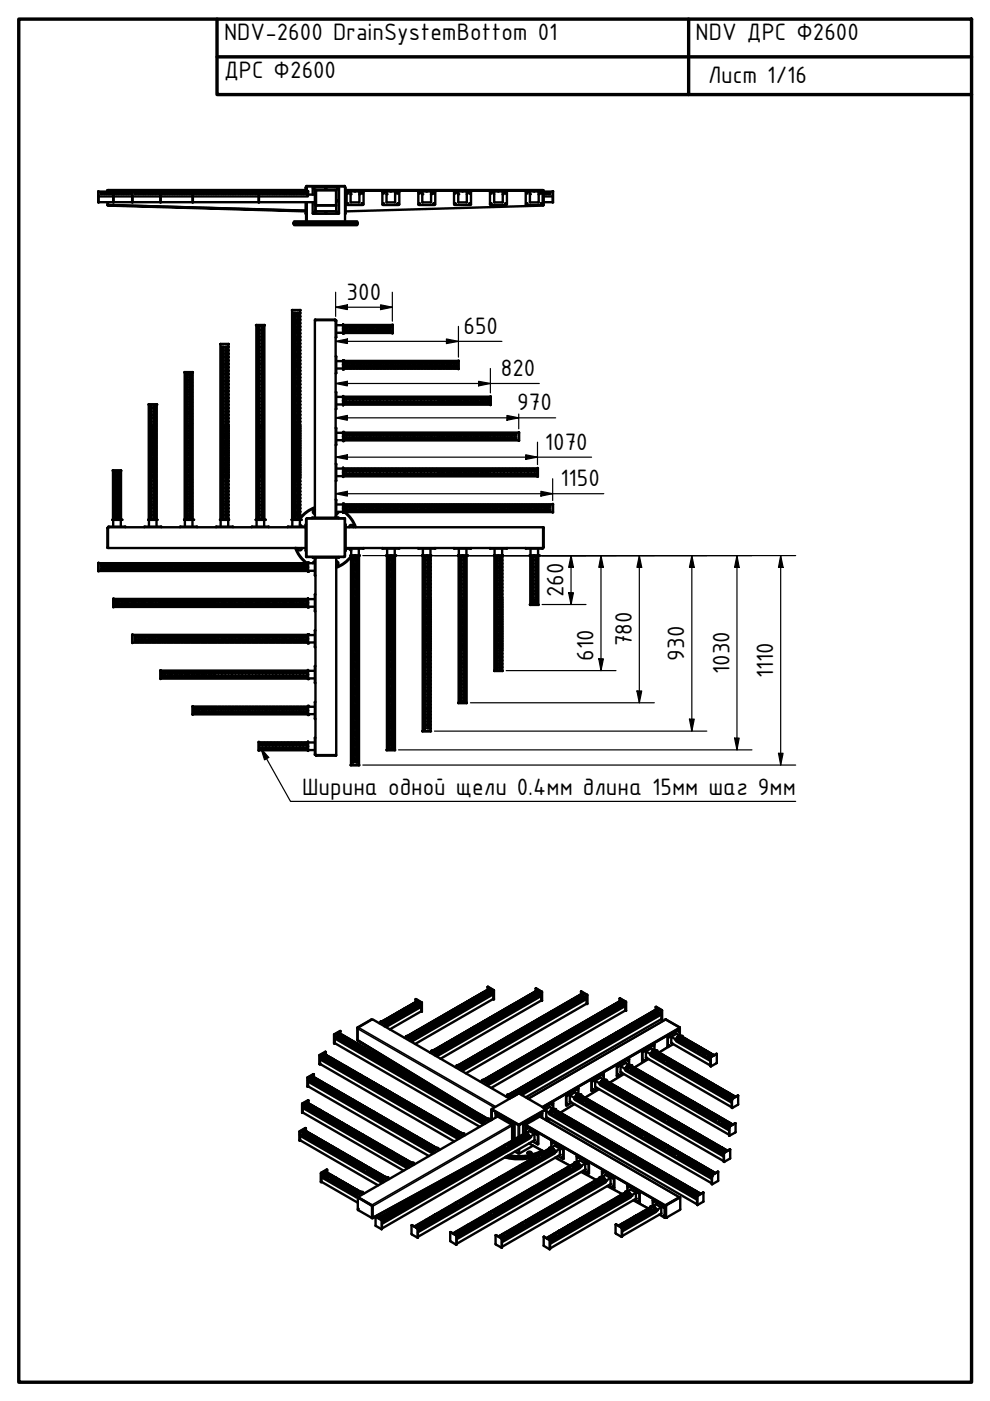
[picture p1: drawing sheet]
<svg xmlns="http://www.w3.org/2000/svg" width="210mm" height="297mm" viewBox="0 0 210 297" stroke-linecap="round" stroke-linejoin="round" font-family="sans-serif">
<defs><g id="words">
<g font-size="5.4">
<text x="47.5" y="8.5">NDV-2600 DrainSystemBottom 01</text>
<text x="147.5" y="8.5">NDV ДРС Ф2600</text>
<text x="47.5" y="16.5">ДРС Ф2600</text>
<text x="150.1" y="17.6">Лист 1/16</text>
<text x="73.5" y="63.5">300</text>
<text x="98.3" y="70.8">650</text>
<text x="106.2" y="79.7">820</text>
<text x="109.7" y="87">970</text>
<text x="115.5" y="95.3">1070</text>
<text x="118.8" y="103.1">1150</text>
<text x="119.5" y="126.6" transform="rotate(-90 119.5 126.6)">260</text>
<text x="133.9" y="137.1" transform="rotate(-90 133.9 137.1)">780</text>
<text x="125.9" y="140.1" transform="rotate(-90 125.9 140.1)">610</text>
<text x="145.1" y="140.1" transform="rotate(-90 145.1 140.1)">930</text>
<text x="154.6" y="142.9" transform="rotate(-90 154.6 142.9)">1030</text>
<text x="164" y="143.8" transform="rotate(-90 164 143.8)">1110</text>
<text x="64.1" y="168.6">Ширина одной щели 0.4мм длина 15мм шаг 9мм</text>
</g>
</g></defs>
<!-- layer: Visible (ISO) -->
<g fill="none" stroke="#000" stroke-width=".51">
<path d="M64.9 39.7l-.1 .9M65 39.5h8.1M65 39.5h-.1v1.1M65 39.5h8.2v7.4M65 39.5v1.1M66.5 39.9l.1 .2M66.5 39.9v.2M69 39.9l.2 .2M69 39.9v.2M71.5 39.9l.2 .2M71.5 39.9v.2M73.2 39.7h.1v5.6h-.1"/>
<path d="M20.8 40.6l.1 2.3zM20.9 42.9h3.1M20.9 41.6h3.1M20.9 40.6h3.1M21.5 40.8v.3zM21.8 40.8v.3zM21.8 40.8h.1M22.2 40.8v.3zM22.5 40.8l.1 .3zM22.5 40.8h.1M22.8 42.9v.6h.1M22.9 43.5v.1"/>
<path d="M22.9 40.4l-.1-.1v.3M22.9 40.8v.3zM22.9 42.9v.6M22.9 43.5l41.9 1.1M23.2 40.8l.1 .3zM23.2 40.8h.1M23.6 40.8v.3zM24 40.8v.3zM24 40.8h.1M24 40.6h.1M24 40.6v2.3M24.1 40.6l-.1 2.3"/>
<path d="M24.1 42.9h3.9M24.1 41.6h3.9M24.1 40.6h3.9M24.3 40.8v.3zM24.7 40.8h.1M24.7 40.8v.3zM25.1 40.8v.3zM25.4 40.8v.3zM25.4 40.8h.1M25.8 40.8v.3zM26.1 40.8l.1 .3zM26.1 40.8h.1"/>
<path d="M26.5 40.8v.3zM26.8 40.8l.1 .3zM26.8 40.8h.1M27.2 40.8v.3zM27.6 40.8v.3zM27.6 40.8h.1M27.9 40.8v.3zM28 40.6h.1M28 40.6v2.3M28.1 40.6l-.1 2.3M28.1 42.9h5.9M28.1 41.6h5.9"/>
<path d="M28.1 40.6h5.9M28.7 40.8v.3zM29 40.8v.3zM29 40.8h.1M29.4 40.8v.3zM29.7 40.8h.1M29.8 40.8l-.1 .3zM30.1 40.8v.3zM30.4 40.8l.1 .3zM30.4 40.8h.1M30.8 40.8v.3zM31.2 40.8v.3z"/>
<path d="M31.2 40.8h.1M31.5 40.8v.3zM31.9 40.8v.3zM31.9 40.8h.1M32.3 40.8v.3zM32.6 40.8v.3zM32.6 40.8h.1M33 40.8v.3zM33.3 40.8h.1M33.4 40.8l-.1 .3zM33.7 40.8v.3zM34 40.6h.1"/>
<path d="M34 40.6v2.3M34.1 40.6l-.1 2.3M34.1 42.9h6.7M34.1 41.6h6.7M34.1 40.6h6.7M34.4 40.8v.3zM34.8 40.8v.3zM35.1 40.8v.3zM35.5 40.8v.3zM35.9 40.8v.3zM36.2 40.8v.3zM36.6 40.8v.3z"/>
<path d="M37 40.8v.3zM37.3 40.8v.3zM37.7 40.8v.3zM38 40.8v.3zM38.4 40.8v.3zM38.7 40.8v.3zM39.1 40.8v.3zM39.5 40.8v.3zM39.8 40.8v.3zM40.2 40.8v.3zM40.6 40.8v.3zM40.8 40.6h.1"/>
<path d="M40.8 40.6v2.3M40.9 40.6l-.1 2.3M40.9 42.9h13.9M40.9 41.6h13.9M40.9 40.6h13.9M41.3 40.8v.3zM41.6 40.8v.3zM42 40.8v.3zM42.3 40.8v.3zM42.7 40.8v.3zM43.1 40.8v.3zM43.4 40.8v.3z"/>
<path d="M43.8 40.8v.3zM44.2 40.8v.3zM44.5 40.8v.3zM44.9 40.8v.3zM45.2 40.8v.3zM45.6 40.8v.3zM45.9 40.8h.1M46 40.8l-.1 .3zM46.3 40.8v.3zM46.7 40.8v.3zM46.7 40.8h.1M47 40.8v.3z"/>
<path d="M47.4 40.8h.1M47.4 40.8v.3zM47.8 40.8v.3zM48.1 40.8v.3zM48.1 40.8h.1M48.5 40.8v.3zM48.8 40.8l.1 .3zM48.8 40.8h.1M49.2 40.8v.3zM49.5 40.8l.1 .3zM49.5 40.8h.1M49.9 40.8v.3z"/>
<path d="M50.2 40.8l.1 .3zM50.2 40.8h.1M50.6 40.8v.3zM51 40.8h.1M51 40.8v.3zM51.4 40.8v.3zM51.7 40.8v.3zM51.7 40.8h.1M52.1 40.8v.3zM52.4 40.8l.1 .3zM52.4 40.8h.1M52.8 40.8v.3z"/>
<path d="M53.1 40.8l.1 .3zM53.1 40.8h.1M53.5 40.8v.3zM53.8 40.8l.1 .3zM53.8 40.8h.1M54.2 40.8v.3zM54.6 40.8v.3zM54.6 40.8h.1M54.8 40.6h.1M54.8 40.6v2.3M54.9 40.6l-.1 2.3M54.9 42.9h11.9"/>
<path d="M54.9 40.6h10.4M55.3 40.8v.3zM55.3 40.8h.1M55.7 40.8v.3zM56 40.8h.1M56 40.8v.3zM56.4 40.8v.3zM56.7 40.8l.1 .3zM56.7 40.8h.1M57.1 40.8v.3zM57.4 40.8l.1 .3zM57.4 40.8h.1"/>
<path d="M57.8 40.8v.3zM58.2 40.8v.3zM58.2 40.8h.1M58.5 40.8v.3zM58.9 40.8v.3zM58.9 40.8h.1M59.3 40.8v.3zM59.6 40.8h.1M59.6 40.8v.3zM60 40.8v.3zM60.3 40.8l.1 .3zM60.3 40.8h.1"/>
<path d="M60.7 40.8v.3zM61 40.8h.1M61.1 40.8l-.1 .3zM61.4 40.8v.3zM61.8 40.8v.3zM61.8 40.8h.1M62.1 40.8v.3zM62.2 47.4v-.3h13.6v.3M62.2 47.4v.1h13.6v-.1M62.2 47.4h13.6M62.4 47.1v-.2h13.3v.2M62.4 47.5v.2h13.3v-.2"/>
<path d="M62.5 40.8v.3zM62.5 40.8h.1M62.9 40.8v.3zM63.2 40.8v.3zM63.2 40.8h.1M63.6 40.8v.3zM63.9 40.8l.1 .3zM63.9 40.8h.1M64.3 40.8v.3zM64.6 40.8h.1M64.7 40.8l-.1 .3zM64.8 44.7l-41.9-1.2v.1l41.9 1.2"/>
<path d="M64.8 40.3h-41.9v.3M64.8 42.9l.1 2.4M64.9 42.9v4M65 40.8v.3zM65 42.9v4M65.3 41.3v.3h-10.4M65.3 41.2v.1M65.3 40.5v.8M65.3 41.3h1.5M66.3 41.3v-1.5l.1-.1 5.5 .1v5.5h-5.6v-2.4M66.5 45l.1 .1M66.5 45v.1"/>
<path d="M66.9 43.4l.2 .2M66.9 43.5v1.3h4.4M66.9 40.3v.4h-.1v2.8l.1-.1M66.9 44.7h.1M66.9 40.3h.1M66.9 40.3h4.4v4.5M67 40.4h-.1v3M67 40.4l.1 3.1M67.1 40.3l-.1 .1M67.1 40.3h4.1M67.1 43.6h4.2v1.2h-4.2l-.2-.2M67.1 43.5v.1"/>
<path d="M69 45l.2 .1M69 45v.1M71.2 40.3v.1M71.2 40.3h-4.3l.1 .1M71.2 40.3h.1M71.2 40.4v3.1M71.2 43.4l-4.1 .1M71.3 40.3h.1M71.3 43.5v.1M71.3 44.8h.1M71.5 45l.2 .1M71.5 42.5l.2 .1"/>
<path d="M71.5 42.5v.1M71.5 45v.1M73.3 40.3h41.8v.1h-41.8h41.8v3.2l-41.8 1.2M73.5 43.3l.1 .1M73.6 43.5h3.4M74.3 40.7l-.8 .1v2.5M74.3 40.6v2.3M74.3 41.2h.1M74.4 40.6h1.8M74.4 42.8h1.8M75.2 40.6h.2M76.2 41.2h.1"/>
<path d="M76.2 40.7l.8 .1 .1 2.5M76.2 40.6v2.3M77 43.3l-.1 .1M81.1 43.3l.1 .1M81.2 40.7l-.1 2.6M81.2 43.5h3.3M82 42.8v.1M82 40.6v2.3M82 41.2h.1M82 40.6l-.8 .1M82 40.6h1.7M82 42.9h1.7"/>
<path d="M82.8 40.6h.1M83.7 40.6l1 .2v2.5M83.8 42.8l-.1 .1M83.8 40.6v2.3M83.8 41.2h.1M84.7 43.3l-.1 .1M88.7 43.3l.1 .1M88.8 40.7l-.1 2.6M88.8 43.5h3.4M88.8 40.7h.7M89.5 40.6v2.3M89.5 41.2h.1"/>
<path d="M89.6 40.6l2.6 .1M89.6 42.8h1.8M90.5 40.5l-.1 .1M90.5 40.5h.1M90.5 40.5l.1 .1M91.4 41.2h.1M91.4 40.6v2.3M92.1 40.7l.1 .1M92.2 43.3l-.1 .1M92.3 40.8v2.5M96.3 40.8v2.5M96.3 43.3l.1 .1"/>
<path d="M96.4 43.5h3.3M97.2 40.6v2.3M97.2 42.8v.1M97.2 41.2h.1M97.2 40.6l-.9 .2M97.2 40.6l2.6 .1 .1 2.6M98 40.5v.1M98.1 40.5h.1M98.1 40.5l.1 .1M99 41.2h.1M99 40.6v2.3M99 42.8l-1.8 .1"/>
<path d="M99.9 43.3l-.1 .1M103.9 43.3l.1 .1M104 43.5h3.4M104.8 42.8v.1M104.8 41.2h.1M104.8 42.9h1.7M104.8 40.6l-.9 .2v2.5M105.7 40.5l-.1 .1M105.7 40.5h.1M105.7 40.5v.1M106.5 40.6h-1.7v2.3M106.5 40.6l.9 .2"/>
<path d="M106.6 41.2h.1M106.6 42.8l-.1 .1M106.6 40.6v2.3M107.4 43.3l-.1 .1M107.5 40.8v2.5M111.5 40.8v2.5M111.5 43.3l.1 .1M111.6 43.5h3.3M111.6 40.7l-.1 .1M112.4 42.8h1.8M112.4 40.6v2.3M112.4 41.2h.1"/>
<path d="M113.2 40.5v.1M113.3 40.5h.1M113.3 40.5l.1 .1M114.2 40.6l-2.6 .1M114.2 41.2h.1M114.2 40.6v2.3M114.2 40.7h.7M115 40.7l.1 2.6M115.1 43.3l-.1 .1M115.1 40.3h.2v3.2h-.2M115.3 42.9h1.9M115.3 41.6h1.9"/>
<path d="M115.3 40.6h1.9M115.5 40.8v.3zM115.9 40.8v.3zM115.9 41.1h.1M115.9 40.8h.1M116.2 40.8v.3zM116.6 40.8v.3zM116.6 41.1h.1M116.6 40.8h.1M117.2 40.5l.1 2.4zM39.1 78.9l1.8 .1zM39.2 79v31.2"/>
<path d="M39.3 79.7h.5zM39.3 79.3h.5zM39.3 79.7h.1M40.2 79.3h.5zM40.7 79.7h-.5h.5M40.9 79v31.2M46.7 72.9l1.8 .1zM46.7 73v37.2M46.9 73.9h.5h-.5M46.9 74.3h.5zM46.9 74.6h.5l-.5 .1M46.9 75h.5z"/>
<path d="M46.9 75.3h.5l-.5 .1M46.9 75.7h.5zM46.9 76.1h.5h-.5M46.9 76.4h.5zM46.9 76.8h.5h-.5M46.9 77.2h.5zM46.9 77.5h.5h-.5M46.9 77.9h.5zM46.9 78.2l.5 .1zM46.9 78.6h.5zM46.9 78.9h.5l-.5 .1M46.9 79.3h.5z"/>
<path d="M46.9 79.7h.5h-.5M46.9 73.6h.5zM47.1 77.9h.1M47.1 74.7h.1M47.2 75h.1M47.2 78.2h.1M47.3 77.5h.1M47.8 73.9h.5zM47.8 74.3h.5zM47.8 74.6l.5 .1zM47.8 75h.5zM47.8 75.3l.5 .1z"/>
<path d="M47.8 75.7h.5zM47.8 76.1h.5zM47.8 76.4h.5zM47.8 76.8h.5zM47.8 77.2h.5zM47.8 77.5h.5zM47.8 77.9h.5zM47.8 78.2l.5 .1zM47.8 78.6h.5zM47.8 78.9l.5 .1zM47.8 79.3h.5zM47.8 79.7h.5z"/>
<path d="M47.8 73.6h.5zM47.9 77.5h.1M48 78.2h.1M48 75h.1M48.1 74.7h.1M48.1 77.9h.1M48.3 73.9h.1M48.3 74.6v.1M48.3 75.3v.1M48.3 76.1h.1M48.3 76.8h.1M48.3 77.5h.1"/>
<path d="M48.3 78.2v.1M48.3 78.9v.1M48.3 79.7h.1M48.4 73v37.2M54.3 68.9l1.8 .1zM54.4 69v41.2M54.5 69.6h.5h-.5M54.5 70h.5zM54.5 70.3h.5h-.5M54.5 70.7h.5zM54.5 71h.5l-.5 .1M54.5 71.4h.5z"/>
<path d="M54.5 71.7h.5l-.5 .1M54.5 72.1h.5zM54.5 72.5h.5h-.5M54.5 72.8h.5zM54.5 73.2h.5zM54.5 73.6h.5zM54.5 73.9h.5h-.5M54.5 74.3h.5zM54.5 74.6h.5l-.5 .1M54.5 75h.5zM54.5 75.3h.5l-.5 .1M54.5 75.7h.5z"/>
<path d="M54.5 76.1h.5h-.5M54.5 76.4h.5zM54.5 76.8h.5h-.5M54.5 77.2h.5zM54.5 77.5h.5h-.5M54.5 77.9h.5zM54.5 78.2l.5 .1zM54.5 78.6h.5zM54.5 78.9h.5l-.5 .1M54.5 79.3h.5zM54.5 79.7h.5h-.5M54.5 69.2h.5z"/>
<path d="M54.7 77.2h.1M54.7 73.9h.1M54.7 70.7h.1M54.8 71h.1M54.8 74.3h.1M54.8 77.5h.1M54.9 76.8h.1M55 73.6h-.1M55.4 73.6h.1M55.4 70h.5zM55.4 70.7h.5zM55.4 71.4h.5z"/>
<path d="M55.4 72.1h.5zM55.4 72.8h.5zM55.4 73.2h.5zM55.4 73.6h.5zM55.4 74.3h.5zM55.4 75h.5zM55.4 75.7h.5zM55.4 76.4h.5zM55.4 77.2h.5zM55.4 77.9h.5zM55.4 78.2l.5 .1zM55.4 78.6h.5z"/>
<path d="M55.4 79.3h.5zM55.4 69.2h.5zM55.4 76.8h.1M55.6 77.5h.1M55.6 74.3h.1M55.6 71h.1M55.7 70.7h.1M55.7 73.9h.1M55.7 77.2h.1M55.9 69.6h-.5h.5M55.9 70.3h-.5h.5M55.9 71h-.5l.5 .1"/>
<path d="M55.9 71.7h-.5l.5 .1M55.9 72.5h-.5h.5M55.9 73.9h-.5h.5M55.9 74.6h-.5l.5 .1M55.9 75.3h-.5l.5 .1M55.9 76.1h-.5h.5M55.9 76.8h-.5h.5M55.9 77.5h-.5h.5M55.9 78.9h-.5l.5 .1M55.9 79.7h-.5h.5M56 69v42.7M61.9 65.7l1.8 .1z"/>
<path d="M61.9 65.8v44.4M62.1 66.7h.5h-.5M62.1 67.1h.5zM62.1 67.4h.5l-.5 .1M62.1 67.8h.5zM62.1 68.1l.5 .1zM62.1 68.5h.5zM62.1 68.9h.5h-.5M62.1 69.2h.5zM62.1 69.6h.5h-.5M62.1 70h.5zM62.1 70.3h.5h-.5"/>
<path d="M62.1 70.7h.5zM62.1 71h.5l-.5 .1M62.1 71.4h.5zM62.1 71.7h.5l-.5 .1M62.1 72.1h.5zM62.1 72.5h.5h-.5M62.1 72.8h.5zM62.1 73.2h.5zM62.1 73.6h.5zM62.1 73.9h.5h-.5M62.1 74.3h.5zM62.1 74.6h.5l-.5 .1"/>
<path d="M62.1 75h.5zM62.1 75.3h.5l-.5 .1M62.1 75.7h.5zM62.1 76.1h.5h-.5M62.1 76.4h.5zM62.1 76.8h.5h-.5M62.1 77.2h.5zM62.1 77.5h.5h-.5M62.1 77.9h.5zM62.1 78.2l.5 .1zM62.1 78.6h.5zM62.1 78.9h.5l-.5 .1"/>
<path d="M62.1 79.3h.5zM62.1 79.7h.5h-.5M62.1 66.4h.5zM62.3 77.1v.1M62.3 73.9h.1M62.3 70.7h.1M62.3 67.4h.1M62.4 67.8h.1M62.4 71h.1M62.4 74.3h.1M62.4 77.5h.1M62.6 76.8h-.1"/>
<path d="M62.6 73.6h.1M63 66.7h.5zM63 67.1h.5zM63 67.4l.5 .1zM63 67.8h.5zM63 68.1l.5 .1zM63 68.5h.5zM63 68.9h.5zM63 69.2h.5zM63 69.6h.5zM63 70h.5zM63 70.3h.5z"/>
<path d="M63 70.7h.5zM63 71l.5 .1zM63 71.4h.5zM63 71.7l.5 .1zM63 72.1h.5zM63 72.5h.5zM63 72.8h.5zM63 73.2h.5zM63 73.6h.5zM63 73.9h.5zM63 74.3h.5zM63 74.6l.5 .1z"/>
<path d="M63 75h.5zM63 75.3l.5 .1zM63 75.7h.5zM63 76.1h.5zM63 76.4h.5zM63 76.8h.5zM63 77.2h.5zM63 77.5h.5zM63 77.9h.5zM63 78.2l.5 .1zM63 78.6h.5zM63 78.9l.5 .1z"/>
<path d="M63 79.3h.5zM63 79.7h.5zM63 66.4h.5zM63 73.6h.1M63 76.8h.1M63.2 77.5h.1M63.2 74.3h.1M63.2 71h.1M63.2 67.8h.1M63.3 67.4h.1M63.3 70.7h.1M63.3 73.9h.1"/>
<path d="M63.3 77.1v.1M63.5 66.7h.1M63.5 67.4v.1M63.5 68.1v.1M63.5 68.9h.1M63.5 69.6h.1M63.5 70.3h.1M63.5 71v.1M63.5 71.7v.1M63.5 72.5h.1M63.5 73.2h.1M63.5 73.9h.1"/>
<path d="M63.5 74.6v.1M63.5 75.3v.1M63.5 76.1h.1M63.5 76.8h.1M63.5 77.5h.1M63.5 78.2v.1M63.5 78.9v.1M63.5 79.7h.1M63.6 65.8v45.9M66.8 67.9v41.9M71.1 67.9v-.1h-4.3v.1h4.4v41.9M71.2 67.9h.1v3.6h-.1"/>
<path d="M71.2 75.6h.1v3.5h-.1M71.3 76.6h1.4M71.3 78.1h1.4M71.3 68.9h1.4M71.3 70.6h1.4M72.7 76.4l.1 1.9zM72.7 68.8l.1 1.9zM72.8 68.9h10.4M72.8 76.5h24.4M72.8 78.2h24.4M72.8 70.6h10.4M73 76.7l.1 .5z"/>
<path d="M73 77.5v.5zM73 69.1l.1 .4zM73 70l.1 .4zM73 76.7h.1M73 78h.1M73.4 76.7v.5zM73.4 77.5v.5zM73.4 69.1v.4zM73.4 70v.4zM73.4 77.8h.1M73.4 70.2h.1M73.4 76.9h.1"/>
<path d="M73.4 69.3h.1M73.7 76.7l.1 .5zM73.7 77.5l.1 .5zM73.7 69.1v.4l.1-.4M73.7 70.4v-.4l.1 .4M73.7 76.7h.1M73.8 76.9h.1M73.8 69.3h.1M73.8 77.8h.1M73.8 70.2h.1M74.1 76.7v.5zM74.1 77.5v.5z"/>
<path d="M74.1 69.1v.4zM74.1 70v.4zM74.5 76.7v.5zM74.5 77.5v.5zM74.5 69.1v.4v-.4M74.5 70.4v-.4v.4M74.5 76.7h.1M74.8 76.7v.5zM74.8 77.5v.5zM74.8 69.1v.4zM74.8 70v.4zM75.2 76.7v.5z"/>
<path d="M75.2 77.5v.5zM75.2 69.1v.4v-.4M75.2 70.4v-.4v.4M75.2 76.7h.1M75.6 76.7v.5zM75.6 77.5v.5zM75.6 69.1v.4zM75.6 70v.4zM75.9 76.7v.5zM75.9 77.5v.5zM75.9 69.1v.4v-.4M75.9 70.4v-.4v.4"/>
<path d="M75.9 76.7h.1M76.3 77.6h.1M76.3 76.7v.5zM76.3 77.5v.5zM76.3 69.1v.4zM76.3 70v.4zM76.3 77.1h.1M76.6 76.7l.1 .5zM76.6 77.5v.5zM76.6 69.1l.1 .4zM76.6 70l.1 .4zM76.6 76.7h.1"/>
<path d="M76.6 78h.1M76.6 77.8h.1M76.6 76.9h.1M77 77h.1M77 77.7h.1M77 76.7v.5zM77 77.5v.5zM77 69.1v.4zM77 70v.4zM77.3 76.7l.1 .5zM77.3 77.5l.1 .5zM77.3 69.1v.4l.1-.4"/>
<path d="M77.3 70.4v-.4l.1 .4M77.3 76.7h.1M77.4 70.2h.1M77.4 69.3h.1M77.7 76.7v.5zM77.7 77.5v.5zM77.7 69.1v.4zM77.7 70v.4zM77.7 69.3h.1M77.7 70.1v.1M78.1 76.7v.5zM78.1 77.5v.5z"/>
<path d="M78.1 69.1v.4v-.4M78.1 70.4v-.4v.4M78.1 76.7h.1M78.4 76.7v.5zM78.4 77.5v.5zM78.4 69.1v.4zM78.4 70v.4zM78.8 76.7v.5zM78.8 77.5v.5zM78.8 69.1v.4v-.4M78.8 70.4v-.4v.4M78.8 76.7h.1"/>
<path d="M79.2 76.7v.5zM79.2 77.5v.5zM79.2 69.1v.4zM79.2 70v.4zM79.5 76.7v.5zM79.5 77.5v.5zM79.5 69.1v.4v-.4M79.5 70.4v-.4v.4M79.5 76.7h.1M79.5 77.7l.1 .1M79.6 76.9l-.1 .1M79.9 76.7v.5z"/>
<path d="M79.9 77.5v.5zM79.9 69.1v.4zM79.9 70v.4zM79.9 76.9h.1M79.9 77.8h.1M80.2 76.7l.1 .5zM80.2 77.5l.1 .5zM80.2 69.1v.4l.1-.4M80.2 70.4v-.4l.1 .4M80.2 76.7h.1M80.2 77.1h.1M80.3 77.6h-.1"/>
<path d="M80.6 76.7v.5zM80.6 77.5v.5zM80.6 69.1v.4zM80.6 70v.4zM80.9 76.7l.1 .5zM80.9 77.5l.1 .5zM80.9 69.1v.4l.1-.4M80.9 70.4v-.4l.1 .4M80.9 76.7h.1M81 70h.1M81 69.4v.1M81.3 76.7v.5z"/>
<path d="M81.3 77.5v.5zM81.3 69.1v.4zM81.3 70v.4zM81.3 70.2h.1M81.3 69.2h.1M81.7 76.7v.5zM81.7 77.5v.5zM81.7 69.1v.4zM81.7 70v.4zM81.7 76.7h.1M81.7 78h.1M81.7 69.3v.1"/>
<path d="M81.7 70.1h.1M82 76.7v.5zM82 77.5v.5zM82 69.1v.4zM82 70v.4zM82.4 76.7v.5zM82.4 77.5v.5zM82.4 69.1v.4v-.4M82.4 70.4v-.4v.4M82.4 76.7h.1M82.8 77.8h.1M82.8 76.7v.5z"/>
<path d="M82.8 77.5v.5zM82.8 69.1v.4zM82.8 70v.4zM82.8 76.9h.1M83.1 76.7v.5zM83.1 77.5v.5zM83.1 76.7h.1M83.1 76.9h.1M83.1 77.8h.1M83.2 68.8l.1 1.9zM83.5 76.7v.5zM83.5 77.5v.5z"/>
<path d="M83.8 76.7l.1 .5zM83.8 77.5l.1 .5zM83.8 76.7h.1M84.2 76.7v.5zM84.2 77.5v.5zM84.5 76.7l.1 .5zM84.5 77.5l.1 .5zM84.5 76.7h.1M84.9 76.7v.5zM84.9 77.5v.5zM85.3 76.7v.5zM85.3 77.5v.5z"/>
<path d="M85.3 76.7h.1M85.6 76.7v.5zM85.6 77.5v.5zM85.7 77.6v.1M85.7 77v.1M86 76.7v.5zM86 77.5v.5zM86 76.7h.1M86 77.8h.1M86 76.9h.1M86.4 77h.1M86.4 76.7v.5z"/>
<path d="M86.4 77.5v.5zM86.4 77.7h.1M86.7 76.7v.5zM86.7 77.5v.5zM86.7 76.7h.1M86.7 78h.1M87.1 76.7v.5zM87.1 77.5v.5zM87.4 76.7l.1 .5zM87.4 77.5l.1 .5zM87.4 76.7h.1M87.8 76.7v.5z"/>
<path d="M87.8 77.5v.5zM88.1 76.7l.1 .5zM88.1 77.5l.1 .5zM88.1 76.7h.1M88.5 76.7v.5zM88.5 77.5v.5zM88.9 76.7v.5zM88.9 77.5v.5zM88.9 76.7h.1M88.9 77.8h.1M88.9 76.9h.1M89.2 76.9h.1"/>
<path d="M89.2 77.8h.1M89.2 76.7v.5zM89.2 77.5v.5zM89.6 77.1v.1M89.6 76.7v.5zM89.6 77.5v.5zM89.6 76.7h.1M89.6 77.5v.1M90 76.7v.5zM90 77.5v.5zM90.3 76.7v.5zM90.3 77.5v.5z"/>
<path d="M90.3 76.7h.1M90.3 78h.1M90.7 76.7v.5zM90.7 77.5v.5zM91 76.7l.1 .5zM91 77.5l.1 .5zM91 76.7h.1M91.4 76.7v.5zM91.4 77.5v.5zM91.7 76.7l.1 .5zM91.7 77.5v.5zM91.7 76.7h.1"/>
<path d="M91.7 78h.1M92.1 76.7v.5zM92.1 77.5v.5zM92.1 77.8h.1M92.1 76.9h.1M92.5 76.7v.5zM92.5 77.5v.5zM92.5 76.7h.1M92.5 76.9h.1M92.5 77.8h.1M92.8 76.7v.5zM92.8 77.5v.5z"/>
<path d="M93.2 76.7v.5zM93.2 77.5v.5zM93.6 76.7v.5zM93.6 77.5v.5zM93.9 76.7v.5zM93.9 77.5v.5zM94.3 76.7v.5zM94.3 77.5v.5zM94.7 76.7v.5zM94.7 77.5v.5zM95 77.7h.1M95 76.7v.5z"/>
<path d="M95 77.5v.5zM95 77h.1M95.3 77.8h.1M95.4 76.9h-.1M95.4 76.7v.5zM95.4 77.5v.5zM95.7 77h.1M95.7 77.7h.1M95.7 76.7v.5zM95.7 77.5v.5zM96.1 76.7v.5zM96.1 77.5v.5z"/>
<path d="M96.4 76.7v.5zM96.4 77.5v.5zM96.8 76.7v.5zM96.8 77.5v.5zM97.2 76.4v1.9zM23.9 99.7l1.8 .1zM24 99.8v10.4M25.7 99.8v10.4M31.5 85.7l1.8 .1zM31.5 85.8v24.4M31.7 86.5h.5zM31.7 86.9h.5z"/>
<path d="M31.7 87.2h.5zM31.7 87.6h.5h-.5M31.7 88h.5zM31.7 88.3h.5h-.5M31.7 88.7h.5zM31.7 89h.5l-.5 .1M31.7 89.4h.5zM31.7 89.7h.5l-.5 .1M31.7 90.1h.5zM31.7 90.5h.5zM31.7 90.8h.5zM31.7 91.2h.5z"/>
<path d="M31.7 91.6h.5zM31.7 91.9h.5zM31.7 92.3h.5zM31.7 92.7h.5zM31.7 93h.5zM31.7 93.4h.5zM31.7 93.7h.5zM31.7 94.1h.5zM31.7 94.4h.5zM31.7 94.8h.5zM31.7 95.2h.5zM31.7 95.5h.5z"/>
<path d="M31.7 95.9h.5zM31.7 96.3h.5zM31.7 96.6h.5zM31.7 97h.5zM31.7 97.3h.5zM31.7 97.7h.5zM31.7 98h.5zM31.7 98.4h.5zM31.7 98.7h.5zM31.7 99.1h.5zM31.7 99.5h.5zM31.7 99.9h.5z"/>
<path d="M31.7 86.1h.5l-.5 .1M31.9 87.6h.1M31.9 97h.1M31.9 93.7h.1M31.9 90.8h.1M32 99.8h.1M32 90.5h.1M32 94.1h.1M32 96.6h.1M32.1 87.2l-.1 .1M32.1 87.9v.1M32.1 97.3h.1"/>
<path d="M32.2 93.4h.1M32.6 86.5h.5zM32.6 86.9h.5zM32.6 87.2h.5zM32.6 88h.5zM32.6 88.7h.5zM32.6 89.4h.5zM32.6 90.1h.5zM32.6 90.5h.5zM32.6 90.8h.5zM32.6 91.2h.5zM32.6 91.6h.5z"/>
<path d="M32.6 91.9h.5zM32.6 92.3h.5zM32.6 92.7h.5zM32.6 93h.5zM32.6 93.4h.5zM32.6 93.7h.5zM32.6 94.1h.5zM32.6 94.4h.5zM32.6 94.8h.5zM32.6 95.2h.5zM32.6 95.5h.5zM32.6 95.9h.5z"/>
<path d="M32.6 96.3h.5zM32.6 96.6h.5zM32.6 97h.5zM32.6 97.3h.5zM32.6 97.7h.5zM32.6 98h.5zM32.6 98.4h.5zM32.6 98.7h.5zM32.6 99.1h.5zM32.6 99.5h.5zM32.6 99.9h.5zM32.6 93.4h.1"/>
<path d="M32.7 97.3h.1M32.7 87.9v.1M32.7 87.2l.1 .1M32.8 96.6h.1M32.8 94.1h.1M32.8 90.5h.1M32.8 99.8h.1M32.9 90.8h.1M32.9 93.7h.1M32.9 97h.1M32.9 87.6h.1M33.1 87.6h-.5h.5"/>
<path d="M33.1 88.3h-.5h.5M33.1 89h-.5l.5 .1M33.1 89.7h-.5l.5 .1M33.1 86.1h-.5l.5 .1M33.2 85.8v24.4M39.3 80h.5zM39.3 80.4h.5zM39.3 80.8h.5zM39.3 81.1h.5zM39.3 81.5h.5zM39.3 81.8l.5 .1zM39.3 82.2h.5z"/>
<path d="M39.3 82.5l.5 .1zM39.3 82.9h.5zM39.3 83.3h.5zM39.3 83.6h.5zM39.3 84h.5zM39.3 84.4h.5zM39.3 84.7h.5zM39.3 85.1h.5zM39.3 85.4l.5 .1zM39.3 85.8h.5zM39.3 86.1l.5 .1zM39.3 86.5h.5z"/>
<path d="M39.3 86.9h.5zM39.3 87.2h.5zM39.3 87.6h.5zM39.3 88h.5zM39.3 88.3h.5zM39.3 88.7h.5zM39.3 89l.5 .1zM39.3 89.4h.5zM39.3 89.7l.5 .1zM39.3 90.1h.5zM39.3 90.5h.5zM39.3 90.8h.5z"/>
<path d="M39.3 91.2h.5zM39.3 91.6h.5zM39.3 91.9h.5zM39.3 92.3h.5zM39.3 92.7h.5zM39.3 93h.5zM39.3 93.4h.5zM39.3 93.7h.5zM39.3 94.1h.5zM39.3 94.4h.5zM39.3 94.8h.5zM39.3 95.2h.5z"/>
<path d="M39.3 95.5h.5zM39.3 95.9h.5zM39.3 96.3h.5zM39.3 96.6h.5zM39.3 97h.5zM39.3 97.3h.5zM39.3 97.7h.5zM39.3 98h.5zM39.3 98.4h.5zM39.3 98.7h.5zM39.3 99.1h.5zM39.3 99.5h.5z"/>
<path d="M39.3 99.9h.5zM39.3 80.4h.1M39.3 81.1h.1M39.3 81.8v.1M39.3 82.5v.1M39.3 83.3h.1M39.3 84h.1M39.3 84.7h.1M39.3 85.4v.1M39.3 86.1v.1M39.3 86.9h.1M39.3 87.6h.1"/>
<path d="M39.3 88.3h.1M39.3 89v.1M39.3 89.7v.1M39.5 99.8v.1M39.5 84h.1M39.5 80.7v.1M39.5 96.6h.1M39.5 87.2h.1M39.5 93.4h.1M39.5 90.5h.1M39.5 90.1h.1M39.5 93.7h.1"/>
<path d="M39.6 86.9h.1M39.6 97h.1M39.6 81.1h.1M39.6 83.6h.1M39.7 99.5h.1M39.7 84.3h.1M39.7 80.4h.1M39.8 96.3h-.1M39.8 87.6h.1M40.2 80h.5zM40.2 80.8h.5zM40.2 81.5h.5z"/>
<path d="M40.2 81.8l.5 .1zM40.2 82.2h.5zM40.2 82.9h.5zM40.2 83.3h.5zM40.2 83.6h.5zM40.2 84.4h.5zM40.2 85.1h.5zM40.2 85.8h.5zM40.2 86.5h.5zM40.2 86.9h.5zM40.2 87.2h.5zM40.2 88h.5z"/>
<path d="M40.2 88.7h.5zM40.2 89.4h.5zM40.2 90.1h.5zM40.2 90.5h.5zM40.2 90.8h.5zM40.2 91.2h.5zM40.2 91.6h.5zM40.2 91.9h.5zM40.2 92.3h.5zM40.2 92.7h.5zM40.2 93h.5zM40.2 93.4h.5z"/>
<path d="M40.2 93.7h.5zM40.2 94.1h.5zM40.2 94.4h.5zM40.2 94.8h.5zM40.2 95.2h.5zM40.2 95.5h.5zM40.2 95.9h.5zM40.2 96.3h.5zM40.2 96.6h.5zM40.2 97h.5zM40.2 97.3h.5zM40.2 97.7h.5z"/>
<path d="M40.2 98h.5zM40.2 98.4h.5zM40.2 98.7h.5zM40.2 99.1h.5zM40.2 99.5h.5zM40.2 99.9h.5zM40.2 87.6h.1M40.2 96.3h.1M40.3 80.4h.1M40.3 84.3h.1M40.3 99.5h.1M40.3 83.6h.1"/>
<path d="M40.4 81.1h-.1M40.4 97h.1M40.4 86.9h.1M40.4 93.7h.1M40.4 90.1h.1M40.4 90.5h.1M40.4 93.4h.1M40.5 87.2h.1M40.5 96.6h.1M40.5 80.7v.1M40.5 84h.1M40.5 99.8v.1"/>
<path d="M40.7 80.4h-.5h.5M40.7 81.1h-.5h.5M40.7 82.5h-.5l.5 .1M40.7 84h-.5h.5M40.7 84.7h-.5h.5M40.7 85.4h-.5l.5 .1M40.7 86.1h-.5l.5 .1M40.7 87.6h-.5h.5M40.7 88.3h-.5h.5M40.7 89h-.5l.5 .1M40.7 89.7h-.5l.5 .1M46.9 80h.5z"/>
<path d="M46.9 80.4h.5h-.5M46.9 80.8h.5zM46.9 81.1h.5h-.5M46.9 81.5h.5zM46.9 81.8l.5 .1zM46.9 82.2h.5zM46.9 82.5h.5l-.5 .1M46.9 82.9h.5zM46.9 83.3h.5zM46.9 83.6h.5zM46.9 84h.5h-.5M46.9 84.4h.5z"/>
<path d="M46.9 84.7h.5h-.5M46.9 85.1h.5zM46.9 85.4h.5l-.5 .1M46.9 85.8h.5zM46.9 86.1h.5l-.5 .1M46.9 86.5h.5zM46.9 86.9h.5zM46.9 87.2h.5zM46.9 87.6h.5h-.5M46.9 88h.5zM46.9 88.3h.5h-.5M46.9 88.7h.5z"/>
<path d="M46.9 89h.5l-.5 .1M46.9 89.4h.5zM46.9 89.7h.5l-.5 .1M46.9 90.1h.5zM46.9 90.5h.5zM46.9 90.8h.5zM46.9 91.2h.5zM46.9 91.6h.5zM46.9 91.9h.5zM46.9 92.3h.5zM46.9 92.7h.5zM46.9 93h.5z"/>
<path d="M46.9 93.4h.5zM46.9 93.7h.5zM46.9 94.1h.5zM46.9 94.4h.5zM46.9 94.8h.5zM46.9 95.2h.5zM46.9 95.5h.5zM46.9 95.9h.5zM46.9 96.3h.5zM46.9 96.6h.5zM46.9 97h.5zM46.9 97.3h.5z"/>
<path d="M46.9 97.7h.5zM46.9 98h.5zM46.9 98.4h.5zM46.9 98.7h.5zM46.9 99.1h.5zM46.9 99.5h.5zM46.9 99.9h.5zM47.1 81.1h.1M47.1 90.5h.1M47.1 93.7h.1M47.1 99.8v.1M47.1 84.3h.1"/>
<path d="M47.1 87.2v.1M47.1 97h.1M47.2 96.6h.1M47.2 87.6h.1M47.2 84h.1M47.2 93.3v.1M47.2 90.8h.1M47.2 80.8h.1M47.3 81.5h.1M47.3 90.1h.1M47.3 94l.1 .1M47.8 80h.5z"/>
<path d="M47.8 80.4h.5zM47.8 80.8h.5zM47.8 81.1h.5zM47.8 81.5h.5zM47.8 81.8l.5 .1zM47.8 82.2h.5zM47.8 82.5l.5 .1zM47.8 82.9h.5zM47.8 83.3h.5zM47.8 83.6h.5zM47.8 84h.5zM47.8 84.4h.5z"/>
<path d="M47.8 84.7h.5zM47.8 85.1h.5zM47.8 85.4l.5 .1zM47.8 85.8h.5zM47.8 86.1l.5 .1zM47.8 86.5h.5zM47.8 86.9h.5zM47.8 87.2h.5zM47.8 87.6h.5zM47.8 88h.5zM47.8 88.3h.5zM47.8 88.7h.5z"/>
<path d="M47.8 89l.5 .1zM47.8 89.4h.5zM47.8 89.7l.5 .1zM47.8 90.1h.5zM47.8 90.5h.5zM47.8 90.8h.5zM47.8 91.2h.5zM47.8 91.6h.5zM47.8 91.9h.5zM47.8 92.3h.5zM47.8 92.7h.5zM47.8 93h.5z"/>
<path d="M47.8 93.4h.5zM47.8 93.7h.5zM47.8 94.1h.5zM47.8 94.4h.5zM47.8 94.8h.5zM47.8 95.2h.5zM47.8 95.5h.5zM47.8 95.9h.5zM47.8 96.3h.5zM47.8 96.6h.5zM47.8 97h.5zM47.8 97.3h.5z"/>
<path d="M47.8 97.7h.5zM47.8 98h.5zM47.8 98.4h.5zM47.8 98.7h.5zM47.8 99.1h.5zM47.8 99.5h.5zM47.8 99.9h.5zM47.9 94v.1M47.9 90.1h.1M47.9 81.5h.1M48 80.8h.1M48 90.8h.1"/>
<path d="M48 93.3v.1M48 84h.1M48 87.6h.1M48 96.6h.1M48.1 97h.1M48.1 87.2v.1M48.1 84.3h.1M48.1 99.8v.1M48.1 93.7h.1M48.1 90.5h.1M48.1 81.1h.1M48.3 80.4h.1"/>
<path d="M48.3 81.1h.1M48.3 81.8v.1M48.3 82.5v.1M48.3 83.3h.1M48.3 84h.1M48.3 84.7h.1M48.3 85.4v.1M48.3 86.1v.1M48.3 86.9h.1M48.3 87.6h.1M48.3 88.3h.1M48.3 89v.1"/>
<path d="M48.3 89.7v.1M54.5 80h.5zM54.5 80.4h.5h-.5M54.5 80.8h.5zM54.5 81.1h.5h-.5M54.5 81.5h.5zM54.5 81.8l.5 .1zM54.5 82.2h.5zM54.5 82.5h.5l-.5 .1M54.5 82.9h.5zM54.5 83.3h.5zM54.5 83.6h.5z"/>
<path d="M54.5 84h.5h-.5M54.5 84.4h.5zM54.5 84.7h.5h-.5M54.5 85.1h.5zM54.5 85.4h.5l-.5 .1M54.5 85.8h.5zM54.5 86.1h.5l-.5 .1M54.5 86.5h.5zM54.5 86.9h.5zM54.5 87.2h.5zM54.5 87.6h.5h-.5M54.5 88h.5z"/>
<path d="M54.5 88.3h.5h-.5M54.5 88.7h.5zM54.5 89h.5l-.5 .1M54.5 89.4h.5zM54.5 89.7h.5l-.5 .1M54.5 90.1h.5zM54.5 90.5h.5zM54.5 90.8h.5zM54.5 91.2h.5zM54.5 91.6h.5zM54.5 91.9h.5zM54.5 92.3h.5z"/>
<path d="M54.5 92.7h.5zM54.5 93h.5zM54.5 93.4h.5zM54.5 93.7h.5zM54.5 94.1h.5zM54.5 94.4h.5zM54.5 94.8h.5zM54.5 95.2h.5zM54.5 95.5h.5zM54.5 95.9h.5zM54.5 96.3h.5zM54.5 96.6h.5z"/>
<path d="M54.5 97h.5zM54.5 97.3h.5zM54.5 97.7h.5zM54.5 98h.5zM54.5 98.4h.5zM54.5 98.7h.5zM54.5 99.1h.5zM54.5 99.5h.5zM54.5 99.9h.5zM54.7 86.9h.1M54.7 83.6v.1M54.7 90.1h.1"/>
<path d="M54.7 80.4h.1M54.7 93.4h.1M54.7 96.6h.1M54.7 99.8v.1M54.8 99.5h.1M54.8 96.2v.1M54.8 93h.1M54.8 80.7v.1M54.8 89.8h.1M54.8 84h.1M54.8 86.5h.1M54.8 87.2h.1"/>
<path d="M54.9 83.3h.1M54.9 90.5h.1M54.9 80v.1M54.9 93.7h.1M54.9 96.9l.1 .1M55.4 80h.5zM55.4 80.8h.5zM55.4 81.5h.5zM55.4 81.8l.5 .1zM55.4 82.2h.5zM55.4 82.9h.5zM55.4 83.3h.5z"/>
<path d="M55.4 83.6h.5zM55.4 84.4h.5zM55.4 85.1h.5zM55.4 85.8h.5zM55.4 86.5h.5zM55.4 86.9h.5zM55.4 87.2h.5zM55.4 88h.5zM55.4 88.7h.5zM55.4 89.4h.5zM55.4 90.1h.5zM55.4 90.5h.5z"/>
<path d="M55.4 90.8h.5zM55.4 91.2h.5zM55.4 91.6h.5zM55.4 91.9h.5zM55.4 92.3h.5zM55.4 92.7h.5zM55.4 93h.5zM55.4 93.4h.5zM55.4 93.7h.5zM55.4 94.1h.5zM55.4 94.4h.5zM55.4 94.8h.5z"/>
<path d="M55.4 95.2h.5zM55.4 95.5h.5zM55.4 95.9h.5zM55.4 96.3h.5zM55.4 96.6h.5zM55.4 97h.5zM55.4 97.3h.5zM55.4 97.7h.5zM55.4 98h.5zM55.4 98.4h.5zM55.4 98.7h.5zM55.4 99.1h.5z"/>
<path d="M55.4 99.5h.5zM55.4 99.9h.5zM55.4 96.9v.1M55.5 93.7h-.1M55.5 80v.1M55.5 90.5h.1M55.5 83.3h.1M55.5 87.2h.1M55.5 86.5h.1M55.5 84h.1M55.5 89.8h.1M55.6 80.7l-.1 .1"/>
<path d="M55.6 93h.1M55.6 96.2v.1M55.6 99.5h.1M55.7 99.8v.1M55.7 96.6h.1M55.7 93.4h.1M55.7 80.4h.1M55.7 90.1h.1M55.7 83.6v.1M55.7 86.9h.1M55.9 80.4h-.5h.5M55.9 81.1h-.5h.5"/>
<path d="M55.9 82.5h-.5l.5 .1M55.9 84h-.5h.5M55.9 84.7h-.5h.5M55.9 85.4h-.5l.5 .1M55.9 86.1h-.5l.5 .1M55.9 87.6h-.5h.5M55.9 88.3h-.5h.5M55.9 89h-.5l.5 .1M55.9 89.7h-.5l.5 .1M62.1 80h.5zM62.1 80.4h.5h-.5M62.1 80.8h.5z"/>
<path d="M62.1 81.1h.5h-.5M62.1 81.5h.5zM62.1 81.8l.5 .1zM62.1 82.2h.5zM62.1 82.5h.5l-.5 .1M62.1 82.9h.5zM62.1 83.3h.5zM62.1 83.6h.5zM62.1 84h.5h-.5M62.1 84.4h.5zM62.1 84.7h.5h-.5M62.1 85.1h.5z"/>
<path d="M62.1 85.4h.5l-.5 .1M62.1 85.8h.5zM62.1 86.1h.5l-.5 .1M62.1 86.5h.5zM62.1 86.9h.5zM62.1 87.2h.5zM62.1 87.6h.5h-.5M62.1 88h.5zM62.1 88.3h.5h-.5M62.1 88.7h.5zM62.1 89h.5l-.5 .1M62.1 89.4h.5z"/>
<path d="M62.1 89.7h.5l-.5 .1M62.1 90.1h.5zM62.1 90.5h.5zM62.1 90.8h.5zM62.1 91.2h.5zM62.1 91.6h.5zM62.1 91.9h.5zM62.1 92.3h.5zM62.1 92.7h.5zM62.1 93h.5zM62.1 93.4h.5zM62.1 93.7h.5z"/>
<path d="M62.1 94.1h.5zM62.1 94.4h.5zM62.1 94.8h.5zM62.1 95.2h.5zM62.1 95.5h.5zM62.1 95.9h.5zM62.1 96.3h.5zM62.1 96.6h.5zM62.1 97h.5zM62.1 97.3h.5zM62.1 97.7h.5zM62.1 98h.5z"/>
<path d="M62.1 98.4h.5zM62.1 98.7h.5zM62.1 99.1h.5zM62.1 99.5h.5zM62.1 99.9h.5zM62.3 86.9h.1M62.3 90.1h.1M62.3 83.6h.1M62.3 93.3v.1M62.3 80.4h.1M62.3 96.6h.1M62.3 99.8h.1"/>
<path d="M62.4 99.5h.1M62.4 96.2v.1M62.4 80.7v.1M62.4 93h.1M62.4 84h.1M62.4 89.8h.1M62.5 87.2h.1M62.5 86.5h.1M62.5 90.5h.1M62.5 83.3h.1M62.5 93.7h.1M62.5 80h.1"/>
<path d="M62.5 96.9l.1 .1M63 80h.5zM63 80.4h.5zM63 80.8h.5zM63 81.1h.5zM63 81.5h.5zM63 81.8l.5 .1zM63 82.2h.5zM63 82.5l.5 .1zM63 82.9h.5zM63 83.3h.5zM63 83.6h.5z"/>
<path d="M63 84h.5zM63 84.4h.5zM63 84.7h.5zM63 85.1h.5zM63 85.4l.5 .1zM63 85.8h.5zM63 86.1l.5 .1zM63 86.5h.5zM63 86.9h.5zM63 87.2h.5zM63 87.6h.5zM63 88h.5z"/>
<path d="M63 88.3h.5zM63 88.7h.5zM63 89l.5 .1zM63 89.4h.5zM63 89.7l.5 .1zM63 90.1h.5zM63 90.5h.5zM63 90.8h.5zM63 91.2h.5zM63 91.6h.5zM63 91.9h.5zM63 92.3h.5z"/>
<path d="M63 92.7h.5zM63 93h.5zM63 93.4h.5zM63 93.7h.5zM63 94.1h.5zM63 94.4h.5zM63 94.8h.5zM63 95.2h.5zM63 95.5h.5zM63 95.9h.5zM63 96.3h.5zM63 96.6h.5z"/>
<path d="M63 97h.5zM63 97.3h.5zM63 97.7h.5zM63 98h.5zM63 98.4h.5zM63 98.7h.5zM63 99.1h.5zM63 99.5h.5zM63 99.9h.5zM63.1 96.9l-.1 .1M63.1 80h.1M63.1 93.7h.1"/>
<path d="M63.1 83.3h.1M63.1 90.5h.1M63.1 86.5h.1M63.1 87.2h.1M63.2 89.8h.1M63.2 84h.1M63.2 93h.1M63.2 80.7v.1M63.2 96.2v.1M63.2 99.5h.1M63.3 99.8h.1M63.3 96.6h.1"/>
<path d="M63.3 80.4h.1M63.3 93.3v.1M63.3 83.6h.1M63.3 90.1h.1M63.3 86.9h.1M63.5 80.4h.1M63.5 81.1h.1M63.5 81.8v.1M63.5 82.5v.1M63.5 83.3h.1M63.5 84h.1M63.5 84.7h.1"/>
<path d="M63.5 85.4v.1M63.5 86.1v.1M63.5 86.9h.1M63.5 87.6h.1M63.5 88.3h.1M63.5 89v.1M63.5 89.7v.1M71.2 83.1h.1v3.6h-.1M71.2 90.7h.1v3.6h-.1M71.2 98.4h.1v3.6h-.1M71.3 99.3h1.4M71.3 91.8h1.4"/>
<path d="M71.3 93.3h1.4M71.3 85.8h1.4M72.7 91.6l.1 1.9zM72.7 84l.1 1.9zM72.7 99.2l.1 1.9zM72.8 85.8h31.2M72.8 99.3h41.2M72.8 91.7h37.2M72.8 93.4h37.2M73 99.5l.1 .4zM73 91.8l.1 .6zM73 92.7v.5z"/>
<path d="M73 84.3l.1 .4zM73 85.2l.1 .4zM73 91.9h.1M73 93.2h.1M73.4 99.5v.4zM73.4 91.8v.6zM73.4 92.7v.5zM73.4 84.3v.4zM73.4 85.2v.4zM73.4 93h.1M73.4 85.4h.1M73.4 99.7h.1"/>
<path d="M73.4 92.1h.1M73.4 84.5h.1M73.7 99.5v.4l.1-.4M73.7 91.8l.1 .6zM73.7 92.7l.1 .5zM73.7 84.3v.4l.1-.4M73.7 85.6v-.4l.1 .4M73.7 91.9h.1M73.7 93.2h.1M73.8 99.7h.1M73.8 92.1h.1M73.8 84.5h.1"/>
<path d="M73.8 93h.1M73.8 85.4h.1M74.1 99.5v.4zM74.1 91.8v.6zM74.1 92.7v.5zM74.1 84.3v.4zM74.1 85.2v.4zM74.5 99.5v.4v-.4M74.5 91.8v.6zM74.5 92.7v.5zM74.5 84.3v.4v-.4M74.5 85.6v-.4v.4"/>
<path d="M74.5 91.9h.1M74.5 93.2h.1M74.8 99.5v.4zM74.8 91.8v.6zM74.8 92.7v.5zM74.8 84.3v.4zM74.8 85.2v.4zM75.2 99.5v.4v-.4M75.2 91.8v.6zM75.2 92.7v.5zM75.2 84.3v.4v-.4M75.2 85.6v-.4v.4"/>
<path d="M75.2 91.9h.1M75.2 93.2h.1M75.6 99.5v.4zM75.6 91.8v.6zM75.6 92.7v.5zM75.6 84.3v.4zM75.6 85.2v.4zM75.9 99.5v.4v-.4M75.9 91.8v.6zM75.9 92.7v.5zM75.9 84.3v.4v-.4M75.9 85.6v-.4v.4"/>
<path d="M75.9 91.9h.1M75.9 93.2h.1M76.3 99.5v.4zM76.3 91.8v.6zM76.3 92.7v.5zM76.3 84.3v.4zM76.3 85.2v.4zM76.3 92.8h.1M76.3 92.3h.1M76.6 99.5l.1 .4zM76.6 91.8l.1 .6zM76.6 92.7v.5z"/>
<path d="M76.6 84.3l.1 .4zM76.6 85.2l.1 .4zM76.6 91.9h.1M76.6 93.2h.1M76.6 93h.1M76.7 85.4h.1M76.7 92.1h-.1M76.7 84.5h.1M76.7 99.7h.1M77 92.1v.1M77 99.5v.4zM77 91.8v.6z"/>
<path d="M77 92.7v.5zM77 84.3v.4zM77 85.2v.4zM77 84.5h.1M77 99.7h.1M77 92.9v.1M77 85.3v.1M77.3 99.5v.4l.1-.4M77.3 91.8l.1 .6zM77.3 92.7l.1 .5zM77.3 84.3v.4l.1-.4M77.3 85.6v-.4l.1 .4"/>
<path d="M77.3 91.9h.1M77.3 93.2h.1M77.7 99.5v.4zM77.7 91.8v.6zM77.7 92.7v.5zM77.7 84.3v.4zM77.7 85.2v.4zM78.1 99.5v.4v-.4M78.1 91.8v.6zM78.1 92.7v.5zM78.1 84.3v.4v-.4M78.1 85.6v-.4v.4"/>
<path d="M78.1 91.9h.1M78.1 93.2h.1M78.4 99.5v.4zM78.4 91.8v.6zM78.4 92.7v.5zM78.4 84.3v.4zM78.4 85.2v.4zM78.8 99.5v.4v-.4M78.8 91.8v.6zM78.8 92.7v.5zM78.8 84.3v.4v-.4M78.8 85.6v-.4v.4"/>
<path d="M78.8 91.9h.1M78.8 93.2h.1M79.2 99.5v.4zM79.2 91.8v.6zM79.2 92.7v.5zM79.2 84.3v.4zM79.2 85.2v.4zM79.5 99.5v.4v-.4M79.5 91.8v.6zM79.5 92.7v.5zM79.5 84.3v.4v-.4M79.5 85.6v-.4v.4"/>
<path d="M79.5 91.9h.1M79.5 93.2h.1M79.5 92.9h.1M79.5 92.2h.1M79.5 85.2h.1M79.6 84.6l-.1 .1M79.9 92.1h.1M79.9 99.5v.4zM79.9 91.8v.6zM79.9 92.7v.5zM79.9 84.3v.4zM79.9 85.2v.4z"/>
<path d="M79.9 93h.1M79.9 85.4h.1M79.9 84.4h.1M79.9 99.7h.1M80.2 92.2h.1M80.2 99.5v.4l.1-.4M80.2 91.8l.1 .6zM80.2 92.7l.1 .5zM80.2 84.3v.4l.1-.4M80.2 85.6v-.4l.1 .4M80.2 91.9h.1M80.2 93.2h.1"/>
<path d="M80.2 92.9h.1M80.2 84.5l.1 .1M80.3 99.7h.1M80.3 85.3h-.1M80.6 99.5v.4zM80.6 91.8v.6zM80.6 92.7v.5zM80.6 84.3v.4zM80.6 85.2v.4zM80.9 99.5v.4l.1-.4M80.9 91.8l.1 .6zM80.9 92.7l.1 .5z"/>
<path d="M80.9 84.3v.4l.1-.4M80.9 85.6v-.4l.1 .4M80.9 91.9h.1M80.9 93.2h.1M81.3 99.5v.4zM81.3 91.8v.6zM81.3 92.7v.5zM81.3 84.3v.4zM81.3 85.2v.4zM81.7 99.5v.4zM81.7 91.8v.6zM81.7 92.7v.5z"/>
<path d="M81.7 84.3v.4zM81.7 85.2v.4zM81.7 91.9h.1M81.7 93.2h.1M82 99.5v.4zM82 91.8v.6zM82 92.7v.5zM82 84.3v.4zM82 85.2v.4zM82.4 99.5v.4v-.4M82.4 91.8v.6zM82.4 92.7v.5z"/>
<path d="M82.4 84.3v.4v-.4M82.4 85.6v-.4v.4M82.4 91.9h.1M82.4 93.2h.1M82.7 93h.1M82.8 92.1h-.1M82.8 99.5v.4zM82.8 91.8v.6zM82.8 92.7v.5zM82.8 84.3v.4zM82.8 85.2v.4zM82.8 100h.1"/>
<path d="M82.8 85.3h.1M82.8 84.6h.1M83.1 92.1h.1M83.1 99.5v.4v-.4M83.1 91.8v.6zM83.1 92.7v.5zM83.1 84.3v.4v-.4M83.1 85.6v-.4v.4M83.1 91.9h.1M83.1 93.2h.1M83.1 93h.1M83.1 99.7h.1"/>
<path d="M83.1 84.4h.1M83.1 85.4h.1M83.4 99.7l.1 .1M83.5 84.6h.1M83.5 99.5v.4zM83.5 91.8v.6zM83.5 92.7v.5zM83.5 84.3v.4zM83.5 85.2v.4zM83.5 85.2v.1M83.8 99.5v.4l.1-.4M83.8 91.8l.1 .6z"/>
<path d="M83.8 92.7l.1 .5zM83.8 84.3v.4l.1-.4M83.8 85.6v-.4l.1 .4M83.8 91.9h.1M83.8 93.2h.1M84.2 99.5v.4zM84.2 91.8v.6zM84.2 92.7v.5zM84.2 84.3v.4zM84.2 85.2v.4zM84.5 99.5v.4l.1-.4M84.5 91.8l.1 .6z"/>
<path d="M84.5 92.7l.1 .5zM84.5 84.3v.4l.1-.4M84.5 85.6v-.4l.1 .4M84.5 91.9h.1M84.5 93.2h.1M84.9 99.5v.4zM84.9 91.8v.6zM84.9 92.7v.5zM84.9 84.3v.4zM84.9 85.2v.4zM85.3 99.5v.4v-.4M85.3 91.8v.6z"/>
<path d="M85.3 92.7v.5zM85.3 84.3v.4v-.4M85.3 85.6v-.4v.4M85.3 91.9h.1M85.3 93.2h.1M85.6 99.5v.4zM85.6 91.8v.6zM85.6 92.7v.5zM85.6 84.3v.4zM85.6 85.2v.4zM86 99.5v.4v-.4M86 91.8v.6z"/>
<path d="M86 92.7v.5zM86 84.3v.4v-.4M86 85.6v-.4v.4M86 91.9h.1M86 93.2h.1M86 99.9h.1M86 93h.1M86 85.3h.1M86 92.1h.1M86 84.5h.1M86.4 99.7h-.1M86.4 99.5v.4z"/>
<path d="M86.4 91.8v.6zM86.4 92.7v.5zM86.4 84.3v.4zM86.4 85.2v.4zM86.4 92.1h.1M86.4 84.4h.1M86.4 93h.1M86.4 85.4h.1M86.7 99.8h.1M86.7 99.5v.4zM86.7 91.8v.6zM86.7 92.7v.5z"/>
<path d="M86.7 84.3v.4zM86.7 85.2v.4zM86.7 91.9h.1M86.7 93.2h.1M86.7 84.7h.1M86.7 85.1v.1M87.1 99.5v.4zM87.1 91.8v.6zM87.1 92.7v.5zM87.1 84.3v.4zM87.1 85.2v.4zM87.4 99.5v.4l.1-.4"/>
<path d="M87.4 91.8l.1 .6zM87.4 92.7l.1 .5zM87.4 84.3v.4l.1-.4M87.4 85.6v-.4l.1 .4M87.4 91.9h.1M87.4 93.2h.1M87.8 99.5v.4zM87.8 91.8v.6zM87.8 92.7v.5zM87.8 84.3v.4zM87.8 85.2v.4zM88.1 99.5v.4l.1-.4"/>
<path d="M88.1 91.8l.1 .6zM88.1 92.7l.1 .5zM88.1 84.3v.4l.1-.4M88.1 85.6v-.4l.1 .4M88.1 91.9h.1M88.1 93.2h.1M88.5 99.5v.4zM88.5 91.8v.6zM88.5 92.7v.5zM88.5 84.3v.4zM88.5 85.2v.4zM88.9 99.5v.4v-.4"/>
<path d="M88.9 91.8v.6zM88.9 92.7v.5zM88.9 84.3v.4v-.4M88.9 85.6v-.4v.4M88.9 91.9h.1M88.9 93.2h.1M88.9 92.8h.1M88.9 92.3h.1M89.2 93h.1M89.2 99.5v.4zM89.2 91.8v.6zM89.2 92.7v.5z"/>
<path d="M89.2 84.3v.4zM89.2 85.2v.4zM89.2 99.9h.1M89.2 85.4h.1M89.3 92.1h-.1M89.3 84.5h-.1M89.6 99.5v.4v-.4M89.6 91.8v.6zM89.6 92.7v.5zM89.6 84.3v.4v-.4M89.6 85.6v-.4v.4M89.6 91.9h.1"/>
<path d="M89.6 93.2h.1M89.6 92.2h.1M89.6 99.7h.1M89.6 84.5h.1M89.6 92.9h.1M89.6 85.4h.1M89.9 99.8h.1M90 99.5v.4zM90 91.8v.6zM90 92.7v.5zM90 84.3v.4zM90 85.2v.4z"/>
<path d="M90.3 99.5v.4zM90.3 91.8v.6zM90.3 92.7v.5zM90.3 84.3v.4zM90.3 85.2v.4zM90.3 91.9h.1M90.3 93.2h.1M90.7 99.5v.4zM90.7 91.8v.6zM90.7 92.7v.5zM90.7 84.3v.4zM90.7 85.2v.4z"/>
<path d="M91 99.5v.4l.1-.4M91 91.8l.1 .6zM91 92.7l.1 .5zM91 84.3v.4l.1-.4M91 85.6v-.4l.1 .4M91 91.9h.1M91 93.2h.1M91.4 99.5v.4zM91.4 91.8v.6zM91.4 92.7v.5zM91.4 84.3v.4zM91.4 85.2v.4z"/>
<path d="M91.7 99.5l.1 .4zM91.7 91.8l.1 .6zM91.7 92.7v.5zM91.7 84.3l.1 .4zM91.7 85.2l.1 .4zM91.7 91.9h.1M91.7 93.2h.1M92.1 92.9h.1M92.1 99.5v.4zM92.1 91.8v.6zM92.1 92.7v.5zM92.1 84.3v.4z"/>
<path d="M92.1 85.2v.4zM92.1 92.2h.1M92.5 99.5v.4v-.4M92.5 91.8v.6zM92.5 92.7v.5zM92.5 84.3v.4v-.4M92.5 85.6v-.4v.4M92.5 91.9h.1M92.5 93.2h.1M92.5 92.1h.1M92.5 93h.1M92.5 85.4h.1"/>
<path d="M92.5 99.9h.1M92.5 84.5h.1M92.8 92.2v.1M92.8 92.8v.1M92.8 84.5h.1M92.8 99.7h.1M92.8 99.5v.4zM92.8 91.8v.6zM92.8 92.7v.5zM92.8 84.3v.4zM92.8 85.2v.4zM92.9 85.4h-.1"/>
<path d="M93.2 99.8h.1M93.2 99.5v.4zM93.2 91.8v.6zM93.2 92.7v.5zM93.2 84.3v.4zM93.2 85.2v.4zM93.6 99.5v.4zM93.6 91.8v.6zM93.6 92.7v.5zM93.6 84.3v.4zM93.6 85.2v.4zM93.9 99.5v.4z"/>
<path d="M93.9 91.8v.6zM93.9 92.7v.5zM93.9 84.3v.4zM93.9 85.2v.4zM94.3 99.5v.4zM94.3 91.8v.6zM94.3 92.7v.5zM94.3 84.3v.4zM94.3 85.2v.4zM94.7 99.5v.4zM94.7 91.8v.6zM94.7 92.7v.5z"/>
<path d="M94.7 84.3v.4zM94.7 85.2v.4zM95 99.5v.4zM95 91.8v.6zM95 92.7v.5zM95 84.3v.4zM95 85.2v.4zM95.4 85.1h.1M95.4 99.5v.4zM95.4 91.8v.6zM95.4 92.7v.5zM95.4 84.3v.4z"/>
<path d="M95.4 85.2v.4zM95.4 93h.1M95.4 84.7h.1M95.4 92.1h.1M95.7 99.5v.4zM95.7 91.8v.6zM95.7 92.7v.5zM95.7 84.3v.4zM95.7 85.2v.4zM95.7 85.4h.1M95.7 99.8h.1M95.7 92.1h.1"/>
<path d="M95.7 84.4v.1M95.7 93h.1M96.1 84.5h.1M96.1 99.7h.1M96.1 85.3h.1M96.1 99.5v.4zM96.1 91.8v.6zM96.1 92.7v.5zM96.1 84.3v.4zM96.1 85.2v.4zM96.4 99.8h.1M96.4 99.5v.4z"/>
<path d="M96.4 91.8v.6zM96.4 92.7v.5zM96.4 84.3v.4zM96.4 85.2v.4zM96.8 99.5v.4zM96.8 91.8v.6zM96.8 92.7v.5zM96.8 84.3v.4zM96.8 85.2v.4zM97.2 99.5v.4zM97.2 91.8v.6zM97.2 92.7v.5z"/>
<path d="M97.2 84.3v.4zM97.2 85.2v.4zM97.5 99.5v.4zM97.5 91.8v.6zM97.5 92.7v.5zM97.5 84.3v.4zM97.5 85.2v.4zM97.9 99.5v.4zM97.9 91.8v.6zM97.9 92.7v.5zM97.9 84.3v.4zM97.9 85.2v.4z"/>
<path d="M98.3 99.5v.4zM98.3 91.8v.6zM98.3 92.7v.5zM98.3 84.3v.4zM98.3 85.2v.4zM98.6 99.5v.4zM98.6 91.8v.6zM98.6 92.7v.5zM98.6 84.3v.4zM98.6 85.2v.4zM98.6 93h.1M98.6 85.2h.1"/>
<path d="M98.6 92.1h.1M98.6 84.6h.1M99 92.1h.1M99 85.4h.1M99 99.8h-.1M99 93h.1M99 84.4h.1M99 99.5v.4zM99 91.8v.6zM99 92.7v.5zM99 84.3v.4zM99 85.2v.4z"/>
<path d="M99.3 99.7h.1M99.3 84.6h.1M99.3 99.5v.4zM99.3 91.8v.6zM99.3 92.7v.5zM99.3 84.3v.4zM99.3 85.2v.4zM99.3 85.3h.1M99.6 99.8l.1 .1M99.7 99.5v.4zM99.7 91.8v.6zM99.7 92.7v.5z"/>
<path d="M99.7 84.3v.4zM99.7 85.2v.4zM100 99.5v.4zM100 91.8v.6zM100 92.7v.5zM100 84.3v.4zM100 85.2v.4zM100.4 99.5v.4zM100.4 91.8v.6zM100.4 92.7v.5zM100.4 84.3v.4zM100.4 85.2v.4z"/>
<path d="M100.8 99.5v.4zM100.8 91.8v.6zM100.8 92.7v.5zM100.8 84.3v.4zM100.8 85.2v.4zM101.1 99.5v.4zM101.1 91.8v.6zM101.1 92.7v.5zM101.1 84.3v.4zM101.1 85.2v.4zM101.5 99.5v.4zM101.5 91.8v.6z"/>
<path d="M101.5 92.7v.5zM101.5 84.3v.4zM101.5 85.2v.4zM101.5 92.8h.1M101.5 92.2v.1M101.8 93h.1M101.8 85.3h.1M101.8 92.1h.1M101.9 99.5v.4zM101.9 91.8v.6zM101.9 92.7v.5zM101.9 84.3v.4z"/>
<path d="M101.9 85.2v.4zM101.9 84.6h-.1M102.2 92.2h.1M102.2 84.4h.1M102.2 99.5v.4zM102.2 91.8v.6zM102.2 92.7v.5zM102.2 84.3v.4zM102.2 85.2v.4zM102.2 92.9h.1M102.2 99.8h.1M102.2 85.4h.1"/>
<path d="M102.5 99.7h.1M102.5 84.6h.1M102.6 85.2h-.1M102.6 99.5v.4zM102.6 91.8v.6zM102.6 92.7v.5zM102.6 84.3v.4zM102.6 85.2v.4zM102.9 99.9h.1M102.9 99.5v.4zM102.9 91.8v.6zM102.9 92.7v.5z"/>
<path d="M102.9 84.3v.4zM102.9 85.2v.4zM103.3 99.5v.4zM103.3 91.8v.6zM103.3 92.7v.5zM103.3 84.3v.4zM103.3 85.2v.4zM103.6 99.5v.4zM103.6 91.8v.6zM103.6 92.7v.5zM103.6 84.3v.4zM103.6 85.2v.4z"/>
<path d="M104 84l.1 1.9zM104 84.1h-32.7M104 99.5v.4zM104 91.8v.6zM104 92.7v.5zM104.4 99.5v.4zM104.4 91.8v.6zM104.4 92.7v.5zM104.4 91.9h.1M104.4 93.2h.1M104.7 99.5v.4zM104.7 91.8v.6z"/>
<path d="M104.7 92.7v.5zM104.7 92.9h.1M104.8 92.2h-.1M105.1 99.5v.4v-.4M105.1 91.8v.6zM105.1 92.7v.5zM105.1 91.9h.1M105.1 93.2h.1M105.1 92.1h.1M105.1 93h.1M105.4 99.8h.1M105.4 92.3h.1"/>
<path d="M105.5 99.5v.4zM105.5 91.8v.6zM105.5 92.7v.5zM105.5 92.8h-.1M105.8 99.7h.1M105.8 99.5v.4v-.4M105.8 91.8v.6zM105.8 92.7v.5zM105.8 91.9h.1M105.8 93.2h.1M106.1 99.9h.1M106.2 99.5v.4z"/>
<path d="M106.2 91.8v.6zM106.2 92.7v.5zM106.5 99.5v.4l.1-.4M106.5 91.8l.1 .6zM106.5 92.7l.1 .5zM106.5 91.9h.1M106.5 93.2h.1M106.9 99.5v.4zM106.9 91.8v.6zM106.9 92.7v.5zM107.2 99.5v.4l.1-.4M107.2 91.8l.1 .6z"/>
<path d="M107.2 92.7l.1 .5zM107.2 91.9h.1M107.2 93.2h.1M107.6 99.5v.4zM107.6 91.8v.6zM107.6 92.7v.5zM107.9 99.5l.1 .4zM107.9 91.8l.1 .6zM107.9 92.7v.5zM107.9 91.9h.1M107.9 93.2h.1M108 93h.1"/>
<path d="M108 92.1h.1M108.3 92.1h.1M108.3 99.5v.4zM108.3 91.8v.6zM108.3 92.7v.5zM108.3 93h.1M108.7 99.5v.4v-.4M108.7 91.8v.6zM108.7 92.7v.5zM108.7 91.9h.1M108.7 93.2h.1M108.7 99.8h.1"/>
<path d="M109 99.7h.1M109.1 99.5v.4zM109.1 91.8v.6zM109.1 92.7v.5zM109.4 99.9v.1M109.4 99.5v.4v-.4M109.4 91.8v.6zM109.4 92.7v.5zM109.4 91.9h.1M109.4 93.2h.1M109.8 99.5v.4zM110 91.6l.1 1.9z"/>
<path d="M110.1 99.5v.4l.1-.4M110.5 99.5v.4zM110.8 99.5v.4l.1-.4M111.2 99.5v.4zM111.5 99.5v.4l.1-.4M111.9 99.7v.1M111.9 99.5v.4zM112.3 99.7h.1M112.3 99.5v.4v-.4M112.6 99.5v.4zM113 99.5v.4zM113.4 99.5v.4z"/>
<path d="M113.7 99.5v.4v-.4M114 99.2v1.9zM20.8 119.3l.1 1.8zM20.9 119.4h45.9M21.5 119.5v.5zM21.8 119.5v.5zM21.8 119.6h.1M22.2 119.5v.5zM22.5 119.5l.1 .5zM22.5 119.6h.1M22.6 119.8h.1M22.9 111.8l-.1 .1v4.2h.1"/>
<path d="M22.9 119.5v.5zM22.9 119.8h.1M23 111.8v-.1h3.6v.1M23.2 119.5l.1 .5zM23.2 119.6h.1M23.6 119.5v.5zM23.8 110.2h1.9M23.8 110.2h.1M24 119.5v.5zM24 119.6h.1M24 110.2v1.5M24.1 100.6h.5z"/>
<path d="M24.1 100.9h.5zM24.1 101.3h.5zM24.1 101.6l.5 .1zM24.1 102h.5zM24.1 102.3l.5 .1zM24.1 102.7h.5zM24.1 103.1h.5zM24.1 103.4h.5zM24.1 103.8h.5zM24.1 104.2h.5zM24.1 104.5h.5zM24.1 104.9h.5z"/>
<path d="M24.1 105.2l.5 .1zM24.1 105.6h.5zM24.1 105.9l.5 .1zM24.1 106.3h.5zM24.1 106.7h.5zM24.1 107h.5zM24.1 107.4h.5zM24.1 107.8h.5zM24.1 108.1h.5zM24.1 108.5h.5zM24.1 108.8l.5 .1zM24.1 109.2h.5z"/>
<path d="M24.1 109.5l.5 .1zM24.1 100.2h.5zM24.1 109.9h.5zM24.1 101.6v.1M24.1 102.3v.1M24.1 103.1h.1M24.1 103.8h.1M24.1 104.5h.1M24.1 105.2v.1M24.1 105.9v.1M24.1 106.7h.1M24.1 107.4h.1"/>
<path d="M24.1 108.1h.1M24.1 108.8v.1M24.1 109.5v.1M24.3 101.6v.1M24.3 105.6h.1M24.3 109.6h.1M24.3 109.2h.1M24.3 119.5v.5zM24.4 105.3h.1M24.4 101.3h.1M24.5 102h.1M24.7 119.5h.1"/>
<path d="M24.7 119.6h.1M24.7 119.5v.5zM25 100.6h.5zM25 100.9h.5zM25 101.3h.5zM25 102h.5zM25 102.7h.5zM25 103.4h.5zM25 104.2h.5zM25 104.5h.5zM25 104.9h.5zM25 105.6h.5z"/>
<path d="M25 106.3h.5zM25 107h.5zM25 107.8h.5zM25 108.5h.5zM25 109.2h.5zM25 109.5l.5 .1zM25 100.2h.5zM25 109.9h.5zM25.1 119.5v.5zM25.1 102h.1M25.2 101.3h.1M25.2 105.3h.1"/>
<path d="M25.2 109.2h.1M25.2 109.6h.1M25.3 105.6h.1M25.3 101.6v.1M25.4 119.5v.5zM25.4 119.6h.1M25.5 101.6h-.5l.5 .1M25.5 102.3h-.5l.5 .1M25.5 103.1h-.5h.5M25.5 103.8h-.5h.5M25.5 105.2h-.5l.5 .1M25.5 105.9h-.5l.5 .1"/>
<path d="M25.5 106.7h-.5h.5M25.5 107.4h-.5h.5M25.5 108.1h-.5h.5M25.5 108.8h-.5l.5 .1M25.6 110.2v1.5M25.7 110.2h.1M25.8 119.5v.5zM25.8 119.8h.1M26.1 119.5l.1 .5zM26.1 119.6h.1M26.2 119.8h.1M26.5 119.5v.5z"/>
<path d="M26.8 119.5l.1 .5zM26.8 119.6h.1M27.2 119.5v.5zM27.6 119.5v.5zM27.6 119.6h.1M27.9 119.5v.5zM28.3 119.5h.1M28.3 119.6h.1M28.3 119.5v.5zM28.7 119.5v.5zM29 119.5v.5zM29 119.6h.1"/>
<path d="M29 119.8h.1M29.4 119.8h.1M29.4 119.5v.5zM29.7 119.5h.1M29.7 119.6h.1M29.8 119.5l-.1 .5zM30.1 119.5v.5zM30.4 119.5l.1 .5zM30.4 119.6h.1M30.6 111.8v-.1h3.6v.1M30.8 119.5v.5zM31.2 119.5v.5z"/>
<path d="M31.2 119.6h.1M31.5 119.5v.5zM31.6 110.2v1.5M31.7 100.2h.5zM31.7 100.6h.5zM31.7 100.9h.5zM31.7 101.3h.5zM31.7 101.6h.5l-.5 .1M31.7 102h.5zM31.7 102.3h.5l-.5 .1M31.7 102.7h.5zM31.7 103.1h.5h-.5"/>
<path d="M31.7 103.4h.5zM31.7 103.8h.5h-.5M31.7 104.2h.5zM31.7 104.5h.5zM31.7 104.9h.5zM31.7 105.2h.5l-.5 .1M31.7 105.6h.5zM31.7 105.9h.5l-.5 .1M31.7 106.3h.5zM31.7 106.7h.5h-.5M31.7 107h.5zM31.7 107.4h.5h-.5"/>
<path d="M31.7 107.8h.5zM31.7 108.1h.5h-.5M31.7 108.5h.5zM31.7 108.8h.5l-.5 .1M31.7 109.2h.5zM31.7 109.5l.5 .1zM31.7 109.9h.5zM31.9 119.5v.5zM31.9 119.6h.1M31.9 120h.1M31.9 106.3h.1M31.9 103.1h.1"/>
<path d="M31.9 100.2h.1M31.9 109.6h.1M32 109.2h.1M32 103.4v.1M32 106h.1M32.1 106.7h.1M32.2 102.7v.1M32.3 119.8h-.1M32.3 119.5v.5zM32.4 110.2h-.9h1.9M32.6 119.8h.1M32.6 119.5v.5z"/>
<path d="M32.6 100.2h.5zM32.6 100.6h.5zM32.6 100.9h.5zM32.6 101.3h.5zM32.6 102h.5zM32.6 102.7h.5zM32.6 103.4h.5zM32.6 104.2h.5zM32.6 104.5h.5zM32.6 104.9h.5zM32.6 105.6h.5zM32.6 106.3h.5z"/>
<path d="M32.6 107h.5zM32.6 107.8h.5zM32.6 108.5h.5zM32.6 109.2h.5zM32.6 109.5l.5 .1zM32.6 109.9h.5zM32.6 119.6h.1M32.6 102.7l.1 .1M32.7 106.7h.1M32.8 106h.1M32.8 103.4v.1M32.9 109.2h.1"/>
<path d="M32.9 109.6h.1M32.9 100.2h.1M32.9 103.1h.1M32.9 106.3h.1M33 119.5v.5zM33.1 101.6h-.5l.5 .1M33.1 102.3h-.5l.5 .1M33.1 103.1h-.5h.5M33.1 103.8h-.5h.5M33.1 105.2h-.5l.5 .1M33.1 105.9h-.5l.5 .1M33.1 106.7h-.5h.5"/>
<path d="M33.1 107.4h-.5h.5M33.1 108.1h-.5h.5M33.1 108.8h-.5l.5 .1M33.2 110.2v1.5M33.3 119.5h.1M33.3 119.6h.1M33.4 119.5l-.1 .5zM33.4 110.2h.1M33.7 119.5v.5zM34 119.5l.1 .5zM34 119.6h.1M34.4 119.5v.5z"/>
<path d="M34.8 119.5v.5zM35.1 119.5v.5zM35.1 119.9v.1M35.5 119.7v.1M35.5 119.5v.5zM35.8 119.8v.1M35.9 119.5v.5zM36.2 119.5v.5zM36.6 119.5v.5zM37 119.5v.5zM37.3 119.5v.5zM37.7 119.5v.5z"/>
<path d="M38 119.5v.5zM38.2 111.8v-.1h3.6v.1M38.4 119.9h.1M38.4 119.5v.5zM38.7 119.5v.5zM38.7 119.7h.1M39 110.2h1.9M39 110.2h.1M39.1 119.9h.1M39.1 119.5v.5zM39.2 110.2v1.5M39.3 100.2h.5z"/>
<path d="M39.3 100.6h.5zM39.3 100.9h.5zM39.3 101.3h.5zM39.3 101.6l.5 .1zM39.3 102h.5zM39.3 102.3l.5 .1zM39.3 102.7h.5zM39.3 103.1h.5zM39.3 103.4h.5zM39.3 103.8h.5zM39.3 104.2h.5zM39.3 104.5h.5z"/>
<path d="M39.3 104.9h.5zM39.3 105.2l.5 .1zM39.3 105.6h.5zM39.3 105.9l.5 .1zM39.3 106.3h.5zM39.3 106.7h.5zM39.3 107h.5zM39.3 107.4h.5zM39.3 107.8h.5zM39.3 108.1h.5zM39.3 108.5h.5zM39.3 108.8l.5 .1z"/>
<path d="M39.3 109.2h.5zM39.3 109.5l.5 .1zM39.3 109.9h.5zM39.3 101.6v.1M39.3 102.3v.1M39.3 103.1h.1M39.3 103.8h.1M39.3 104.5h.1M39.3 105.2v.1M39.3 105.9v.1M39.3 106.7h.1M39.3 107.4h.1"/>
<path d="M39.3 108.1h.1M39.3 108.8v.1M39.3 109.5v.1M39.5 119.5v.5zM39.5 103.1h.1M39.5 106.3h.1M39.5 109.6h.1M39.5 109.2h.1M39.6 106h.1M39.6 102.7h.1M39.6 100.2h.1M39.7 103.4v.1"/>
<path d="M39.8 119.5v.5zM40.2 119.5v.5zM40.2 100.2h.5zM40.2 100.6h.5zM40.2 100.9h.5zM40.2 101.3h.5zM40.2 102h.5zM40.2 102.7h.5zM40.2 103.4h.5zM40.2 104.2h.5zM40.2 104.5h.5zM40.2 104.9h.5z"/>
<path d="M40.2 105.6h.5zM40.2 106.3h.5zM40.2 107h.5zM40.2 107.8h.5zM40.2 108.5h.5zM40.2 109.2h.5zM40.2 109.5l.5 .1zM40.2 109.9h.5zM40.3 103.4v.1M40.3 100.2h.1M40.4 102.7h.1M40.4 106h.1"/>
<path d="M40.4 109.2h.1M40.4 109.6h.1M40.5 106.3h.1M40.5 103.1h.1M40.6 119.5v.5zM40.7 101.6h-.5l.5 .1M40.7 102.3h-.5l.5 .1M40.7 103.1h-.5h.5M40.7 103.8h-.5h.5M40.7 105.2h-.5l.5 .1M40.7 105.9h-.5l.5 .1M40.7 106.7h-.5h.5"/>
<path d="M40.7 107.4h-.5h.5M40.7 108.1h-.5h.5M40.7 108.8h-.5l.5 .1M40.8 110.2v1.5M40.9 119.5v.5zM40.9 110.2h.1M41.3 119.5v.5zM41.6 119.5v.5zM41.6 119.9h.1M42 119.7h.1M42 119.5v.5zM42.3 119.9h.1"/>
<path d="M42.3 119.5v.5zM42.7 119.5v.5zM43.1 119.5v.5zM43.4 119.5v.5zM43.8 119.5v.5zM44.2 119.5v.5zM44.5 119.5v.5zM44.9 119.9h.1M44.9 119.5v.5zM45.2 119.7h.1M45.2 119.5v.5zM45.6 119.9h.1"/>
<path d="M45.6 119.5v.5zM45.8 111.8v-.1h3.6v.1M45.9 119.5h.1M45.9 119.6h.1M46 119.5l-.1 .5zM46.3 119.5v.5zM46.7 119.5v.5zM46.7 119.6h.1M46.8 110.2v1.5M46.9 100.2h.5zM46.9 100.6h.5zM46.9 100.9h.5z"/>
<path d="M46.9 101.3h.5zM46.9 101.6h.5l-.5 .1M46.9 102h.5zM46.9 102.3h.5l-.5 .1M46.9 102.7h.5zM46.9 103.1h.5h-.5M46.9 103.4h.5zM46.9 103.8h.5h-.5M46.9 104.2h.5zM46.9 104.5h.5zM46.9 104.9h.5zM46.9 105.2h.5l-.5 .1"/>
<path d="M46.9 105.6h.5zM46.9 105.9h.5l-.5 .1M46.9 106.3h.5zM46.9 106.7h.5h-.5M46.9 107h.5zM46.9 107.4h.5h-.5M46.9 107.8h.5zM46.9 108.1h.5h-.5M46.9 108.5h.5zM46.9 108.8h.5l-.5 .1M46.9 109.2h.5zM46.9 109.5l.5 .1z"/>
<path d="M46.9 109.9h.5zM47 119.5v.5zM47.1 103.1h.1M47.1 106.3h.1M47.1 109.6h.1M47.2 109.2h-.1M47.2 100.2h.1M47.2 106h.1M47.2 103.4h.1M47.3 102.7h.1M47.4 106.7h.1M47.4 119.5h.1"/>
<path d="M47.4 119.6h.1M47.4 119.5v.5zM47.6 110.2h-.9h1.9M47.8 119.5v.5zM47.8 100.2h.5zM47.8 100.6h.5zM47.8 100.9h.5zM47.8 101.3h.5zM47.8 101.6l.5 .1zM47.8 102h.5zM47.8 102.3l.5 .1zM47.8 102.7h.5z"/>
<path d="M47.8 103.1h.5zM47.8 103.4h.5zM47.8 103.8h.5zM47.8 104.2h.5zM47.8 104.5h.5zM47.8 104.9h.5zM47.8 105.2l.5 .1zM47.8 105.6h.5zM47.8 105.9l.5 .1zM47.8 106.3h.5zM47.8 106.7h.5zM47.8 107h.5z"/>
<path d="M47.8 107.4h.5zM47.8 107.8h.5zM47.8 108.1h.5zM47.8 108.5h.5zM47.8 108.8l.5 .1zM47.8 109.2h.5zM47.8 109.5l.5 .1zM47.8 109.9h.5zM47.9 106.7h-.1M47.9 102.7h.1M48 103.4h.1M48 106h.1"/>
<path d="M48 100.2h.1M48.1 109.2h.1M48.1 109.6h.1M48.1 106.3h.1M48.1 103.1h.1M48.1 119.5v.5zM48.1 119.6h.1M48.1 119.8v.1M48.3 101.6v.1M48.3 102.3v.1M48.3 103.1h.1M48.3 103.8h.1"/>
<path d="M48.3 104.5h.1M48.3 105.2v.1M48.3 105.9v.1M48.3 106.7h.1M48.3 107.4h.1M48.3 108.1h.1M48.3 108.8v.1M48.3 109.5v.1M48.4 110.2v1.5M48.4 119.7l.1 .1M48.5 119.5v.5zM48.6 110.2h.1"/>
<path d="M48.8 119.9v.1M48.8 119.5l.1 .5zM48.8 119.6h.1M49.2 119.5v.5zM49.5 119.5l.1 .5zM49.5 119.6h.1M49.9 119.5v.5zM50.2 119.5l.1 .5zM50.2 119.6h.1M50.6 119.5v.5zM51 119.5h.1M51 119.6h.1"/>
<path d="M51 119.5v.5zM51.4 119.5v.5zM51.4 119.8h-.1M51.7 119.5v.5zM51.7 119.6h.1M51.7 119.8h.1M52 120h.1M52.1 119.5v.5zM52.4 119.5l.1 .5zM52.4 119.6h.1M52.8 119.5v.5zM53.1 119.5l.1 .5z"/>
<path d="M53.1 119.6h.1M53.4 111.8v-.1h3.6v.1M53.5 119.5v.5zM53.8 119.5l.1 .5zM53.8 119.6h.1M54.2 119.5v.5zM54.2 110.2h.1M54.2 110.2h1.9M54.4 110.2v1.5M54.5 100.2h.5zM54.5 100.6h.5zM54.5 100.9h.5z"/>
<path d="M54.5 101.3h.5zM54.5 101.6h.5l-.5 .1M54.5 102h.5zM54.5 102.3h.5l-.5 .1M54.5 102.7h.5zM54.5 103.1h.5h-.5M54.5 103.4h.5zM54.5 103.8h.5h-.5M54.5 104.2h.5zM54.5 104.5h.5zM54.5 104.9h.5zM54.5 105.2h.5l-.5 .1"/>
<path d="M54.5 105.6h.5zM54.5 105.9h.5l-.5 .1M54.5 106.3h.5zM54.5 106.7h.5h-.5M54.5 107h.5zM54.5 107.4h.5h-.5M54.5 107.8h.5zM54.5 108.1h.5h-.5M54.5 108.5h.5zM54.5 108.8h.5l-.5 .1M54.5 109.2h.5zM54.5 109.5l.5 .1z"/>
<path d="M54.5 109.9h.5zM54.6 119.5v.5zM54.6 119.6h.1M54.6 119.8h.1M54.7 103.1h.1M54.7 106.3h.1M54.7 109.6h.1M54.7 109.2h.1M54.7 106h.1M54.8 102.7h-.1M54.9 119.8h.1M54.9 119.5v.5z"/>
<path d="M55 100.2h.1M55.3 119.5v.5zM55.3 119.6h.1M55.4 100.2h.1M55.4 100.2h.5zM55.4 100.6h.5zM55.4 100.9h.5zM55.4 101.3h.5zM55.4 102h.5zM55.4 102.7h.5zM55.4 103.4h.5zM55.4 104.2h.5z"/>
<path d="M55.4 104.5h.5zM55.4 104.9h.5zM55.4 105.6h.5zM55.4 106.3h.5zM55.4 107h.5zM55.4 107.8h.5zM55.4 108.5h.5zM55.4 109.2h.5zM55.4 109.5l.5 .1zM55.4 109.9h.5zM55.6 102.7h.1M55.6 106h.1"/>
<path d="M55.6 109.2h.1M55.6 109.6h.1M55.6 106.3h.1M55.7 103.1h.1M55.7 119.5v.5zM55.9 101.6h-.5l.5 .1M55.9 102.3h-.5l.5 .1M55.9 103.1h-.5h.5M55.9 103.8h-.5h.5M55.9 105.2h-.5l.5 .1M55.9 105.9h-.5l.5 .1M55.9 106.7h-.5h.5"/>
<path d="M55.9 107.4h-.5h.5M55.9 108.1h-.5h.5M55.9 108.8h-.5l.5 .1M56 119.5h.1M56 119.6h.1M56 119.5v.5zM56.1 110.2h.1M56.4 119.5v.5zM56.7 119.5l.1 .5zM56.7 119.6h.1M57.1 119.5v.5zM57.4 119.5l.1 .5z"/>
<path d="M57.4 119.6h.1M57.8 119.5v.5zM57.8 119.8h.1M58.2 119.5v.5zM58.2 119.6h.1M58.2 119.8h.1M58.5 119.5v.5zM58.9 119.5v.5zM58.9 119.6h.1M59.3 119.5v.5zM59.6 119.5h.1M59.6 119.6h.1"/>
<path d="M59.6 119.5v.5zM60 119.5v.5zM60.3 119.5l.1 .5zM60.3 119.6h.1M60.7 119.5v.5zM61 111.8v-.1h3.6v.1M61 119.5h.1M61 119.6h.1M61.1 119.8h.1M61.1 119.5l-.1 .5zM61.4 119.8h.1M61.4 119.5v.5z"/>
<path d="M61.8 119.5v.5zM61.8 119.6h.1M62 110.2v1.5M62.1 100.2h.5zM62.1 100.6h.5zM62.1 100.9h.5zM62.1 101.3h.5zM62.1 101.6h.5l-.5 .1M62.1 102h.5zM62.1 102.3h.5l-.5 .1M62.1 102.7h.5zM62.1 103.1h.5h-.5"/>
<path d="M62.1 103.4h.5zM62.1 103.8h.5h-.5M62.1 104.2h.5zM62.1 104.5h.5zM62.1 104.9h.5zM62.1 105.2h.5l-.5 .1M62.1 105.6h.5zM62.1 105.9h.5l-.5 .1M62.1 106.3h.5zM62.1 106.7h.5h-.5M62.1 107h.5zM62.1 107.4h.5h-.5"/>
<path d="M62.1 107.8h.5zM62.1 108.1h.5h-.5M62.1 108.5h.5zM62.1 108.8h.5l-.5 .1M62.1 109.2h.5zM62.1 109.5l.5 .1zM62.1 109.9h.5zM62.1 119.5v.5zM62.3 103.1h.1M62.3 106.3h.1M62.3 109.6h.1M62.4 109.2h-.1"/>
<path d="M62.4 106h.1M62.4 102.7h.1M62.5 119.5v.5zM62.5 119.6h.1M62.6 100.2h.1M62.6 116.2l.7 1.5 1.6 1.7M62.7 116.2l1.1 2 1.3 1.2M62.8 110.2h-1h2M62.9 119.5v.5zM63 100.2h.5zM63 100.6h.5zM63 100.9h.5z"/>
<path d="M63 101.3h.5zM63 101.6l.5 .1zM63 102h.5zM63 102.3l.5 .1zM63 102.7h.5zM63 103.1h.5zM63 103.4h.5zM63 103.8h.5zM63 104.2h.5zM63 104.5h.5zM63 104.9h.5zM63 105.2l.5 .1z"/>
<path d="M63 105.6h.5zM63 105.9l.5 .1zM63 106.3h.5zM63 106.7h.5zM63 107h.5zM63 107.4h.5zM63 107.8h.5zM63 108.1h.5zM63 108.5h.5zM63 108.8l.5 .1zM63 109.2h.5zM63 109.5l.5 .1z"/>
<path d="M63 109.9h.5zM63 100.2h.1M63.1 116.2a.44 .44 0 0 0 .5 .5 .44 .44 0 0 0 .4-.5M63.2 119.5v.5zM63.2 119.6h.1M63.2 102.7h.1M63.2 106h.1M63.2 109.2h.1M63.3 109.6h.1M63.3 106.3h.1M63.3 103.1h.1M63.5 101.6v.1"/>
<path d="M63.5 102.3v.1M63.5 103.1h.1M63.5 103.8h.1M63.5 104.5h.1M63.5 105.2v.1M63.5 105.9v.1M63.5 106.7h.1M63.5 107.4h.1M63.5 108.1h.1M63.5 108.8v.1M63.5 109.5v.1M63.6 111.3l.4 .4"/>
<path d="M63.6 119.5v.5zM63.8 110.2h.1M63.9 119.5l.1 .5zM63.9 119.6h.1M64.3 119.5v.5zM64.3 119.8h.1M64.6 119.5h.1M64.6 119.6h.1M64.7 119.8h.1M64.7 119.5l-.1 .5zM64.8 111.8h-41.9v4.4h41.9M64.9 111.2v5.6"/>
<path d="M65 110l8.2-.1-.1 8.1-8.2 .1zM65 117.9v.1M65 119.5v.5zM65 109.9v8.1M65.1 109.9h7.9M65.1 118.1h7.9M65.3 119.3v1.9v-.9M65.3 119.3h.1M66.2 109.9v-.1h5.6v.1M66.3 118.1v.1h5.6v-.1M66.8 107.6l-1.8 .9-1.4 1.3M66.8 107.7l-1.5 .8-1.7 1.5"/>
<path d="M66.8 119h-.2l-.3 .4M66.8 108.1a.44 .44 0 0 0-.5 .4 .44 .44 0 0 0 .5 .5M66.9 118.2v41.9h4.4v-41.9M66.9 118.4h-.1v3.6h.1M71.2 105.9h.1v3.6h-.1M71.3 107h1.4M71.3 108.5h1.4M71.3 101h42.7M71.3 119a.44 .44 0 0 1 .5 .4 .44 .44 0 0 1-.5 .5M71.8 108.6l-.3 .3-.2 .1M72.7 106.8l.1 1.9zM72.8 106.9h44.4"/>
<path d="M72.8 108.6h44.4M72.9 108.6l1.6 1.6 .8 1.6M73 109.9l.1 .1M73 107l.1 .6zM73 107.9v.5zM73 100.4l.1 .4zM73 107.1h.1M73 108.4h.1M73.1 117.9l-.1 .1M73.1 110v8M73.2 108.6l1.2 1.2 1.1 2M73.2 111.2h.1v5.6h-.1"/>
<path d="M73.3 111.8h41.8v4.4h-41.8M73.4 107v.6zM73.4 107.9v.5zM73.4 100.4v.4zM73.4 108.2h.1M73.4 100.6h.1M73.4 107.3h.1M73.5 116.2v.1h3.6v-.1M73.7 107l.1 .6zM73.7 107.9l.1 .5zM73.7 100.8v-.4l.1 .4M73.7 107.1h.1"/>
<path d="M73.7 108.4h.1M73.8 107.3h.1M73.8 108.2h.1M73.8 100.6h.1M74 111.8a.44 .44 0 0 1 .5-.5 .44 .44 0 0 1 .4 .5M74 116.3l.5 .4M74.1 107v.6zM74.1 107.9v.5zM74.1 100.4v.4zM74.3 117.8h.1M74.3 117.8h1.9M74.4 117.9l-1.6 1.6-1.5 .7"/>
<path d="M74.4 118.1l-1.4 1.4-1.7 .9M74.4 117.8v44.4M74.5 107v.6zM74.5 107.9v.5zM74.5 100.8v-.4v.4M74.5 116.3v1.5M74.5 107.1h.1M74.5 108.4h.1M74.6 119.8h.5l-.5 .1M74.6 119.5h.5zM74.6 119.1h.5l-.5 .1M74.6 118.8h.5z"/>
<path d="M74.6 118.4h.5zM74.6 118.1h.5zM74.8 118.8h.1M74.8 118.4h.1M74.8 107v.6zM74.8 107.9v.5zM74.8 100.4v.4zM75.2 107v.6zM75.2 107.9v.5zM75.2 100.8v-.4v.4M75.2 107.1h.1M75.2 108.4h.1"/>
<path d="M75.5 119.5h.4zM75.5 118.8h.4zM75.5 118.4h.4zM75.5 118.1h.4zM75.6 107v.6zM75.6 107.9v.5zM75.6 100.4v.4zM75.7 118.8h.1M75.7 118.4h.1M75.9 107v.6zM75.9 107.9v.5zM75.9 100.8v-.4v.4"/>
<path d="M75.9 107.1h.1M75.9 108.4h.1M75.9 119.8h-.4l.4 .1M75.9 119.1h-.4l.4 .1M76.1 116.3v1.5M76.1 117.8v44.4M76.2 117.8h.1M76.3 107v.6zM76.3 107.9v.5zM76.3 100.4v.4zM76.6 108.2h.1M76.6 107l.1 .6z"/>
<path d="M76.6 107.9v.5zM76.6 100.4l.1 .4zM76.6 107.1h.1M76.6 108.4h.1M76.6 107.3h.1M76.7 100.6h.1M77 107.3h.1M77 108.2h.1M77 107v.6zM77 107.9v.5zM77 100.4v.4zM77 100.6h.1"/>
<path d="M77.3 107l.1 .6zM77.3 107.9l.1 .5zM77.3 100.8v-.4l.1 .4M77.3 107.1h.1M77.3 108.4h.1M77.7 107v.6zM77.7 107.9v.5zM77.7 100.4v.4zM78.1 107v.6zM78.1 107.9v.5zM78.1 100.8v-.4v.4M78.1 107.1h.1"/>
<path d="M78.1 108.4h.1M78.4 107v.6zM78.4 107.9v.5zM78.4 100.4v.4zM78.8 107v.6zM78.8 107.9v.5zM78.8 100.8v-.4v.4M78.8 107.1h.1M78.8 108.4h.1M79.2 107v.6zM79.2 107.9v.5zM79.2 100.4v.4z"/>
<path d="M79.5 107v.6zM79.5 107.9v.5zM79.5 100.8v-.4v.4M79.5 107.1h.1M79.5 108.4h.1M79.9 108.2h.1M79.9 107.3h.1M79.9 107v.6zM79.9 107.9v.5zM79.9 100.4v.4zM79.9 100.6h.1M80.2 107.3h.1"/>
<path d="M80.2 107l.1 .6zM80.2 107.9l.1 .5zM80.2 100.8v-.4l.1 .4M80.2 107.1h.1M80.2 108.4h.1M80.2 108.2h.1M80.3 100.6h.1M80.6 107v.6zM80.6 107.9v.5zM80.6 100.4v.4zM80.9 107l.1 .6zM80.9 107.9l.1 .5z"/>
<path d="M80.9 100.8v-.4l.1 .4M80.9 107.1h.1M80.9 108.4h.1M81.1 116.2v.1h3.6v-.1M81.3 107v.6zM81.3 107.9v.5zM81.3 100.4v.4zM81.7 107v.6zM81.7 107.9v.5zM81.7 100.4v.4zM81.7 107.1h.1M81.7 108.4h.1"/>
<path d="M81.9 117.8h1.9h-.9M81.9 117.8h.1M82 107v.6zM82 107.9v.5zM82 100.4v.4zM82 117.8v41.2M82.1 116.3v1.5M82.2 119.8l.5 .1zM82.2 119.5h.5zM82.2 119.1l.5 .1zM82.2 118.8h.5zM82.2 118.4h.5z"/>
<path d="M82.2 118.1h.5zM82.2 118.4h.1M82.2 119.1v.1M82.2 119.8v.1M82.4 107v.6zM82.4 107.9v.5zM82.4 100.8v-.4v.4M82.4 107.1h.1M82.4 108.4h.1M82.4 118.8h.1M82.4 118.4h.1M82.8 107.9v.1"/>
<path d="M82.8 100.4h.1M82.8 107v.6zM82.8 107.9v.5zM82.8 100.4v.4zM82.8 107.5v.1M83.1 119.5h.5zM83.1 118.8h.5zM83.1 118.4h.5zM83.1 118.1h.5zM83.1 100.6h.1M83.1 107v.6zM83.1 107.9v.5z"/>
<path d="M83.1 100.8v-.4v.4M83.1 107.1h.1M83.1 108.4h.1M83.1 108.2h.1M83.1 107.3h.1M83.3 118.8h.1M83.3 118.4h.1M83.5 107.3h.1M83.5 100.6h-.1M83.5 108.2h.1M83.5 107v.6zM83.5 107.9v.5z"/>
<path d="M83.5 100.4v.4zM83.6 119.8h-.5l.5 .1M83.6 119.1h-.5l.5 .1M83.7 116.3v1.5M83.7 117.8v41.2M83.8 107l.1 .6zM83.8 107.9l.1 .5zM83.8 100.8v-.4l.1 .4M83.8 107.1h.1M83.8 108.4h.1M84.2 107v.6zM84.2 107.9v.5z"/>
<path d="M84.2 100.4v.4zM84.5 107l.1 .6zM84.5 107.9l.1 .5zM84.5 100.8v-.4l.1 .4M84.5 107.1h.1M84.5 108.4h.1M84.9 107v.6zM84.9 107.9v.5zM84.9 100.4v.4zM85.3 107v.6zM85.3 107.9v.5zM85.3 100.8v-.4v.4"/>
<path d="M85.3 107.1h.1M85.3 108.4h.1M85.6 107v.6zM85.6 107.9v.5zM85.6 100.4v.4zM86 107v.6zM86 107.9v.5zM86 100.8v-.4v.4M86 107.1h.1M86 108.4h.1M86 100.4h.1M86 108h.1"/>
<path d="M86 107.5h.1M86.3 100.6h.1M86.3 108.2h.1M86.4 107.3h-.1M86.4 107v.6zM86.4 107.9v.5zM86.4 100.4v.4zM86.7 107.3v.1M86.7 107v.6zM86.7 107.9v.5zM86.7 100.4v.4zM86.7 107.1h.1"/>
<path d="M86.7 108.4h.1M86.7 100.6h.1M86.7 108.1h.1M87.1 107v.6zM87.1 107.9v.5zM87.1 100.4v.4zM87.4 107l.1 .6zM87.4 107.9l.1 .5zM87.4 100.8v-.4l.1 .4M87.4 107.1h.1M87.4 108.4h.1M87.8 107v.6z"/>
<path d="M87.8 107.9v.5zM87.8 100.4v.4zM88.1 107l.1 .6zM88.1 107.9l.1 .5zM88.1 100.8v-.4l.1 .4M88.1 107.1h.1M88.1 108.4h.1M88.5 107v.6zM88.5 107.9v.5zM88.5 100.4v.4zM88.7 116.2v.1h3.6v-.1M88.9 107v.6z"/>
<path d="M88.9 107.9v.5zM88.9 100.8v-.4v.4M88.9 107.1h.1M88.9 108.4h.1M89.2 100.4v.1M89.2 108h.1M89.2 107v.6zM89.2 107.9v.5zM89.2 100.4v.4zM89.3 107.5h-.1M89.5 117.8h.1M89.5 117.8h1.9"/>
<path d="M89.6 107v.6zM89.6 107.9v.5zM89.6 100.8v-.4v.4M89.6 107.1h.1M89.6 108.4h.1M89.6 100.7h.1M89.6 108.2h.1M89.6 107.3h.1M89.6 117.8v37.2M89.7 116.3v1.5M89.8 119.8h.5l-.5 .1M89.8 119.5h.5z"/>
<path d="M89.8 119.1h.5l-.5 .1M89.8 118.8h.5zM89.8 118.4h.5zM89.8 118.1h.5zM89.9 107.4h.1M89.9 100.5v.1M90 108.1h-.1M90 107v.6zM90 107.9v.5zM90 100.4v.4zM90 118.8h.1M90 118.4h.1"/>
<path d="M90.3 107v.6zM90.3 107.9v.5zM90.3 100.4v.4zM90.3 107.1h.1M90.3 108.4h.1M90.7 107v.6zM90.7 107.9v.5zM90.7 100.4v.4zM90.7 119.8l.5 .1zM90.7 119.5h.5zM90.7 119.1l.5 .1zM90.7 118.8h.5z"/>
<path d="M90.7 118.4h.5zM90.7 118.1h.5zM90.9 118.8h.1M90.9 118.4h.1M91 107l.1 .6zM91 107.9l.1 .5zM91 100.8v-.4l.1 .4M91 107.1h.1M91 108.4h.1M91.1 118.4h.1M91.1 119.1v.1M91.1 119.8v.1"/>
<path d="M91.3 116.3v1.5M91.3 117.8v37.2M91.4 107v.6zM91.4 107.9v.5zM91.4 100.4v.4zM91.4 117.8h.1M91.7 107l.1 .6zM91.7 107.9v.5zM91.7 100.4l.1 .4zM91.7 107.1h.1M91.7 108.4h.1M92.1 107v.6z"/>
<path d="M92.1 107.9v.5zM92.1 100.4v.4zM92.5 107v.6zM92.5 107.9v.5zM92.5 100.8v-.4v.4M92.5 107.1h.1M92.5 108.4h.1M92.5 100.5h.1M92.5 108v.1M92.5 107.4h.1M92.8 100.7h.1M92.8 108.2h.1"/>
<path d="M92.8 107v.6zM92.8 107.9v.5zM92.8 100.4v.4zM92.8 107.3h.1M93.2 107.4h.1M93.2 100.5h.1M93.2 108.1h.1M93.2 107v.6zM93.2 107.9v.5zM93.2 100.4v.4zM93.6 107v.6zM93.6 107.9v.5z"/>
<path d="M93.6 100.4v.4zM93.9 107v.6zM93.9 107.9v.5zM93.9 100.4v.4zM94.3 107v.6zM94.3 107.9v.5zM94.3 100.4v.4zM94.7 107v.6zM94.7 107.9v.5zM94.7 100.4v.4zM95 107v.6zM95 107.9v.5z"/>
<path d="M95 100.4v.4zM95.4 107v.6zM95.4 107.9v.5zM95.4 100.4v.4zM95.7 100.5h.1M95.7 107v.6zM95.7 107.9v.5zM95.7 100.4v.4zM95.7 108.1h.1M95.7 107.4h.1M96.1 100.7h.1M96.1 107.3h.1"/>
<path d="M96.1 108.2h.1M96.1 107v.6zM96.1 107.9v.5zM96.1 100.4v.4zM96.3 116.2v.1h3.6v-.1M96.4 107.4h.1M96.4 100.5h.1M96.4 108.1h.1M96.4 107v.6zM96.4 107.9v.5zM96.4 100.4v.4zM96.8 107v.6z"/>
<path d="M96.8 107.9v.5zM96.8 100.4v.4zM97.1 117.8h1.9h-.9M97.1 117.8h.1M97.2 107v.6zM97.2 107.9v.5zM97.2 100.4v.4zM97.3 116.3l-.1 32.7M97.4 119.8l.5 .1zM97.4 119.5h.5zM97.4 119.1l.5 .1zM97.4 118.8h.5z"/>
<path d="M97.4 118.4h.5zM97.4 118.1h.5zM97.4 118.4h.1M97.4 119.1v.1M97.4 119.8v.1M97.5 107v.6zM97.5 107.9v.5zM97.5 100.4v.4zM97.6 118.8h.1M97.6 118.4h.1M97.9 107v.6zM97.9 107.9v.5z"/>
<path d="M97.9 100.4v.4zM98.3 107v.6zM98.3 107.9v.5zM98.3 100.4v.4zM98.3 119.5h.5zM98.3 118.8h.5zM98.3 118.4h.5zM98.3 118.1h.5zM98.5 118.8h.1M98.5 118.4h.1M98.6 107v.6zM98.6 107.9v.5z"/>
<path d="M98.6 100.4v.4zM98.8 119.8h-.5l.5 .1M98.8 119.1h-.5l.5 .1M98.9 116.3v32.7M98.9 100.5h.1M99 108.1h.1M99 107.4h.1M99 107v.6zM99 107.9v.5zM99 100.4v.4zM99.3 107.3h.1M99.3 107v.6z"/>
<path d="M99.3 107.9v.5zM99.3 100.4v.4zM99.3 100.7h.1M99.3 108.2h.1M99.7 107.4h.1M99.7 100.5h-.1M99.7 108v.1M99.7 107v.6zM99.7 107.9v.5zM99.7 100.4v.4zM100 107v.6zM100 107.9v.5z"/>
<path d="M100 100.4v.4zM100.4 107v.6zM100.4 107.9v.5zM100.4 100.4v.4zM100.8 107v.6zM100.8 107.9v.5zM100.8 100.4v.4zM101.1 107v.6zM101.1 107.9v.5zM101.1 100.4v.4zM101.5 107v.6zM101.5 107.9v.5z"/>
<path d="M101.5 100.4v.4zM101.9 107v.6zM101.9 107.9v.5zM101.9 100.4v.4zM102.2 100.5h.1M102.2 107v.6zM102.2 107.9v.5zM102.2 100.4v.4zM102.2 108.1h.1M102.2 107.4h.1M102.6 107.3h.1M102.6 100.7h-.1"/>
<path d="M102.6 108.2h.1M102.6 107v.6zM102.6 107.9v.5zM102.6 100.4v.4zM102.9 107.5h.1M102.9 100.5h.1M102.9 107v.6zM102.9 107.9v.5zM102.9 100.4v.4zM102.9 108h.1M103.3 107v.6zM103.3 107.9v.5z"/>
<path d="M103.3 100.4v.4zM103.6 107v.6zM103.6 107.9v.5zM103.6 100.4v.4zM103.9 116.2v.1h3.6v-.1M104 107v.6zM104 107.9v.5zM104 100.4v.4zM104.4 107v.6zM104.4 107.9v.5zM104.4 100.4v.4zM104.4 107.1h.1"/>
<path d="M104.4 108.4h.1M104.7 107v.6zM104.7 107.9v.5zM104.7 100.4v.4zM104.7 117.8h.1M104.7 117.8h1.9M104.8 117.8v24.4M104.9 116.3v1.5M105 119.8h.5l-.5 .1M105 119.5h.5zM105 119.1h.5l-.5 .1M105 118.8h.5z"/>
<path d="M105 118.4h.5zM105 118.1h.5zM105.1 107v.6zM105.1 107.9v.5zM105.1 100.8v-.4v.4M105.1 107.1h.1M105.1 108.4h.1M105.2 118.8h.1M105.2 118.4h.1M105.4 100.6h.1M105.4 108.1l.1 .1M105.5 107v.6z"/>
<path d="M105.5 107.9v.5zM105.5 100.4v.4zM105.5 107.3l-.1 .1M105.8 107v.6zM105.8 107.9v.5zM105.8 100.8v-.4v.4M105.8 107.1h.1M105.8 108.4h.1M105.8 107.3h.1M105.8 100.6v.1M105.8 108.2h.1M105.9 119.8l.5 .1z"/>
<path d="M105.9 119.5h.5zM105.9 119.1l.5 .1zM105.9 118.8h.5zM105.9 118.4h.5zM105.9 118.1h.5zM106.1 118.8h.1M106.1 118.4h.1M106.1 107.5h.1M106.1 100.4h.1M106.2 108h-.1M106.2 107v.6zM106.2 107.9v.5z"/>
<path d="M106.2 100.4v.4zM106.3 118.4h.1M106.3 119.1v.1M106.3 119.8v.1M106.5 116.3v25.9M106.5 107l.1 .6zM106.5 107.9l.1 .5zM106.5 100.8v-.4l.1 .4M106.5 107.1h.1M106.5 108.4h.1M106.6 117.8h.1M106.9 107v.6z"/>
<path d="M106.9 107.9v.5zM106.9 100.4v.4zM107.2 107l.1 .6zM107.2 107.9l.1 .5zM107.2 100.8v-.4l.1 .4M107.2 107.1h.1M107.2 108.4h.1M107.6 107v.6zM107.6 107.9v.5zM107.6 100.4v.4zM107.9 107l.1 .6zM107.9 107.9v.5z"/>
<path d="M107.9 100.4l.1 .4zM107.9 107.1h.1M107.9 108.4h.1M108.3 107v.6zM108.3 107.9v.5zM108.3 100.4v.4zM108.7 100.6h.1M108.7 107v.6zM108.7 107.9v.5zM108.7 100.8v-.4v.4M108.7 107.1h.1M108.7 108.4h.1"/>
<path d="M108.7 108.2h.1M108.7 107.3h.1M109 107.3h.1M109 100.6h.1M109 108.2h.1M109.1 107v.6zM109.1 107.9v.5zM109.1 100.4v.4zM109.4 107.5v.1M109.4 100.4h.1M109.4 107v.6M109.4 107.9v.5z"/>
<path d="M109.4 100.8v-.4v.4M109.4 107.1h.1M109.4 108.4h.1M109.4 107.9v.1M109.8 107v.6zM109.8 107.9v.5zM109.8 100.4v.4zM110.1 107l.1 .6zM110.1 107.9l.1 .5zM110.1 100.8v-.4l.1 .4M110.1 107.1h.1M110.1 108.4h.1"/>
<path d="M110.5 107v.6zM110.5 107.9v.5zM110.5 100.4v.4zM110.8 107l.1 .6zM110.8 107.9l.1 .5zM110.8 100.8v-.4l.1 .4M110.8 107.1h.1M110.8 108.4h.1M111.2 107v.6zM111.2 107.9v.5zM111.2 100.4v.4zM111.5 116.2v.1h3.6v-.1"/>
<path d="M111.5 107l.1 .6zM111.5 107.9l.1 .5zM111.5 100.8v-.4l.1 .4M111.5 107.1h.1M111.5 108.4h.1M111.9 100.6h.1M111.9 108.2h.1M111.9 107v.6zM111.9 107.9v.5zM111.9 100.4v.4zM111.9 107.3h.1M112.3 107v.6z"/>
<path d="M112.3 107.9v.5zM112.3 100.8v-.4v.4M112.3 107.1h.1M112.3 108.4h.1M112.3 107.3h.1M112.3 100.6h.1M112.3 108.2h.1M112.3 117.8h1.9h-.9M112.3 117.8h.1M112.4 117.8v10.4M112.5 116.3v1.5M112.6 119.8h.5l-.5 .1"/>
<path d="M112.6 119.5h.5zM112.6 119.1h.5l-.5 .1M112.6 118.8h.5zM112.6 118.4h.5zM112.6 118.1h.5zM112.6 107v.6zM112.6 107.9v.5zM112.6 100.4v.4zM112.8 118.8h.1M112.8 118.4h.1M113 107v.6zM113 107.9v.5z"/>
<path d="M113 100.4v.4zM113 107.1h.1M113 108.4h.1M113.4 107v.6zM113.4 107.9v.5zM113.4 100.4v.4zM113.5 119.5h.5zM113.5 118.8h.5zM113.5 118.4h.5zM113.5 118.1h.5zM113.7 107v.6zM113.7 107.9v.5z"/>
<path d="M113.7 100.8v-.4v.4M113.7 107.1h.1M113.7 108.4h.1M113.7 118.8h.1M113.7 118.4h.1M114 119.8h-.5l.5 .1M114 119.1h-.5l.5 .1M114.1 107v.6zM114.1 107.9v.5zM114.1 116.3v1.5M114.1 117.8v10.4M114.4 107l.1 .6z"/>
<path d="M114.4 107.9l.1 .5zM114.4 107.1h.1M114.4 108.4h.1M114.8 107v.6zM114.8 107.9v.5zM115.1 111.9l.2-.1v4.3l-.2 .1M115.1 107l.1 .6zM115.1 107.9l.1 .5zM115.1 107.1h.1M115.1 108.4h.1M115.2 108.2h.1M115.2 107.3h.1"/>
<path d="M115.5 107.3h.1M115.5 107v.6zM115.5 107.9v.5zM115.5 108.2h.1M115.9 107v.6zM115.9 107.9v.5zM115.9 107.1h.1M115.9 108.4h.1M116.2 107v.6zM116.2 107.9v.5zM116.6 107v.6zM116.6 107.9v.5z"/>
<path d="M116.6 107.1h.1M116.6 108.4h.1M117.2 106.8l.1 1.9zM20.9 121.1h44.4M21.5 120.4v.5zM21.8 120.4v.5zM21.8 120.9h.1M22.2 120.4v.5zM22.5 120.4l.1 .5zM22.5 120.9h.1M22.6 120.7h.1M22.9 120.4v.5z"/>
<path d="M22.9 120.7h.1M23.2 120.4l.1 .5zM23.2 120.9h.1M23.6 120.4v.5zM24 120.4v.5zM24 120.9h.1M24 126.9l.1 1.9zM24.1 127h42.7M24.1 128.7h41.2M24.3 120.4v.5zM24.3 128v.5zM24.3 127.2v.4z"/>
<path d="M24.7 120.4v.5zM24.7 128v.5zM24.7 127.2v.4zM24.7 120.9h.1M25.1 120.4v.5zM25.1 128v.5zM25.1 127.2v.4zM25.4 120.4v.5zM25.4 128.5v-.5v.5M25.4 127.2v.4v-.4M25.4 120.9h.1M25.8 128.3h.1"/>
<path d="M25.8 120.4v.5zM25.8 128v.5zM25.8 127.2v.4zM25.8 127.3h.1M25.8 120.7h.1M26.1 120.4l.1 .5zM26.1 128.5v-.5l.1 .5M26.1 127.2v.4l.1-.4M26.1 120.9h.1M26.1 127.4h.1M26.1 128.2h.1M26.2 120.7h.1"/>
<path d="M26.5 120.4v.5zM26.5 128v.5zM26.5 127.2v.4zM26.8 120.4l.1 .5zM26.8 128.5v-.5l.1 .5M26.8 127.2v.4l.1-.4M26.8 120.9h.1M27.2 120.4v.5zM27.2 128v.5zM27.2 127.2v.4zM27.6 120.4v.5zM27.6 128.5v-.5v.5"/>
<path d="M27.6 127.2v.4v-.4M27.6 120.9h.1M27.9 120.4v.5zM27.9 128v.5zM27.9 127.2v.4zM28 134.5l.1 1.8zM28.1 134.6h37.2M28.1 136.3h37.2M28.3 120.4v.5zM28.3 128v.5zM28.3 127.2v.4zM28.3 120.9h.1"/>
<path d="M28.7 120.4h.1M28.7 120.4v.5zM28.7 128v.5zM28.7 127.2v.4zM28.7 135.6v.5zM28.7 134.7v.5zM28.7 128h.1M28.7 120h.1M28.7 127.6h.1M29 120.4v.5zM29 128.5v-.5v.5M29 127.2v.4v-.4"/>
<path d="M29 135.6v.5zM29 134.7v.5zM29 120.9h.1M29 136.1h.1M29 134.8h.1M29 120.7h.1M29 128.3h.1M29 127.3h.1M29.4 127.4h.1M29.4 120.6v.1M29.4 120.4v.5zM29.4 128v.5z"/>
<path d="M29.4 127.2v.4zM29.4 135.6v.5zM29.4 134.7v.5zM29.4 128.2h.1M29.7 120.4l.1 .5zM29.7 128l.1 .5zM29.7 127.2l.1 .4zM29.7 135.6l.1 .5zM29.7 120.9h.1M29.7 136.1h.1M29.7 134.7h.1M29.7 134.8h.1"/>
<path d="M29.8 135.9h.1M29.8 134.7l-.1 .5zM29.8 135h.1M30.1 120.4v.5zM30.1 128v.5zM30.1 127.2v.4zM30.1 135.6v.5zM30.1 134.7v.5zM30.1 135h.1M30.1 135.9h.1M30.4 120.4l.1 .5zM30.4 128.5v-.5l.1 .5"/>
<path d="M30.4 127.2v.4l.1-.4M30.4 135.6l.1 .5zM30.4 134.7l.1 .5zM30.4 120.9h.1M30.4 136.1h.1M30.4 134.8h.1M30.8 120.4v.5zM30.8 128v.5zM30.8 127.2v.4zM30.8 135.6v.5zM30.8 134.7v.5zM31.2 120.4v.5z"/>
<path d="M31.2 128.5v-.5v.5M31.2 127.2v.4v-.4M31.2 135.6v.5zM31.2 134.7v.5zM31.2 120.9h.1M31.2 136.1h.1M31.2 134.8h.1M31.5 120.4v.5zM31.5 128v.5zM31.5 127.2v.4zM31.5 135.6v.5zM31.5 134.7v.5z"/>
<path d="M31.9 120.4v.5zM31.9 128.5v-.5v.5M31.9 127.2v.4v-.4M31.9 135.6v.5zM31.9 134.7v.5zM31.9 120.9h.1M31.9 136.1h.1M31.9 134.8h.1M31.9 120.5h.1M31.9 128.1h.1M31.9 127.5v.1M32.2 120.7h.1"/>
<path d="M32.3 128.3h.1M32.3 120.4v.5zM32.3 128v.5zM32.3 127.2v.4zM32.3 135.6v.5zM32.3 134.7v.5zM32.3 127.3h.1M32.6 120.4v.5zM32.6 128.5v-.5v.5M32.6 127.2v.4v-.4M32.6 135.6v.5zM32.6 134.7v.5z"/>
<path d="M32.6 120.9h.1M32.6 136.1h.1M32.6 134.8h.1M32.6 127.4h.1M32.6 120.6h.1M32.6 128.2h.1M32.6 135.7h.1M32.6 135.1v.1M33 120.4v.5zM33 128v.5zM33 127.2v.4zM33 135.6v.5z"/>
<path d="M33 134.7v.5zM33 135.9h.1M33 134.9h.1M33.3 120.4l.1 .5zM33.3 128l.1 .5zM33.3 127.2l.1 .4zM33.3 135.6l.1 .5zM33.3 120.9h.1M33.3 136.1h.1M33.3 134.7h.1M33.3 134.8h.1M33.3 135v.1"/>
<path d="M33.3 135.8h.1M33.4 134.7l-.1 .5zM33.7 120.4v.5zM33.7 128v.5zM33.7 127.2v.4zM33.7 135.6v.5zM33.7 134.7v.5zM34 120.4l.1 .5zM34 128.5v-.5l.1 .5M34 127.2v.4l.1-.4M34 135.6l.1 .5zM34 134.7l.1 .5z"/>
<path d="M34 120.9h.1M34 136.1h.1M34 134.8h.1M34.4 120.4v.5zM34.4 128v.5zM34.4 127.2v.4zM34.4 135.6v.5zM34.4 134.7v.5zM34.8 120.4v.5zM34.8 128v.5zM34.8 127.2v.4zM34.8 135.6v.5z"/>
<path d="M34.8 134.7v.5zM35.1 120.5h.1M35.1 120.4v.5zM35.1 128v.5zM35.1 127.2v.4zM35.1 135.6v.5zM35.1 134.7v.5zM35.1 128.1h.1M35.2 127.5h-.1M35.5 120.7h.1M35.5 128.3h.1M35.5 127.3h.1"/>
<path d="M35.5 120.4v.5zM35.5 128v.5zM35.5 127.2v.4zM35.5 135.6v.5zM35.5 134.7v.5zM35.8 127.4h.1M35.8 120.6h.1M35.9 135.8h.1M35.9 120.4v.5zM35.9 128v.5zM35.9 127.2v.4zM35.9 135.6v.5z"/>
<path d="M35.9 134.7v.5zM35.9 128.2h-.1M35.9 135.1h.1M36.2 134.9h.1M36.2 135.9h.1M36.2 120.4v.5zM36.2 128v.5zM36.2 127.2v.4zM36.2 135.6v.5zM36.2 134.7v.5zM36.6 135.1v.1M36.6 135.7h.1"/>
<path d="M36.6 120.4v.5zM36.6 128v.5zM36.6 127.2v.4zM36.6 135.6v.5zM36.6 134.7v.5zM37 120.4v.5zM37 128v.5zM37 127.2v.4zM37 135.6v.5zM37 134.7v.5zM37.3 120.4v.5zM37.3 128v.5z"/>
<path d="M37.3 127.2v.4zM37.3 135.6v.5zM37.3 134.7v.5zM37.7 120.4v.5zM37.7 128v.5zM37.7 127.2v.4zM37.7 135.6v.5zM37.7 134.7v.5zM38 120.4v.5zM38 128v.5zM38 127.2v.4zM38 135.6v.5z"/>
<path d="M38 134.7v.5zM38.4 120.5v.1M38.4 128.1h.1M38.4 120.4v.5zM38.4 128v.5zM38.4 127.2v.4zM38.4 135.6v.5zM38.4 134.7v.5zM38.4 127.5h.1M38.7 120.7h.1M38.7 128.3h.1M38.7 120.4v.5z"/>
<path d="M38.7 128v.5zM38.7 127.2v.4zM38.7 135.6v.5zM38.7 134.7v.5zM38.7 127.3h.1M39.1 127.5h.1M39.1 120.6h.1M39.1 128.2h.1M39.1 120.4v.5zM39.1 128v.5zM39.1 127.2v.4zM39.1 135.6v.5z"/>
<path d="M39.1 134.7v.5zM39.1 135.9h.1M39.1 135h.1M39.5 120.4v.5zM39.5 128v.5zM39.5 127.2v.4zM39.5 135.6v.5zM39.5 134.7v.5zM39.5 135h.1M39.5 135.9h.1M39.8 120.4v.5zM39.8 128v.5z"/>
<path d="M39.8 127.2v.4zM39.8 135.6v.5zM39.8 134.7v.5zM40.2 120.4v.5zM40.2 128v.5zM40.2 127.2v.4zM40.2 135.6v.5zM40.2 134.7v.5zM40.6 120.4v.5zM40.6 128v.5zM40.6 127.2v.4zM40.6 135.6v.5z"/>
<path d="M40.6 134.7v.5zM40.9 120.4v.5zM40.9 128v.5zM40.9 127.2v.4zM40.9 135.6v.5zM40.9 134.7v.5zM41.3 120.4v.5zM41.3 128v.5zM41.3 127.2v.4zM41.3 135.6v.5zM41.3 134.7v.5zM41.6 120.4v.5z"/>
<path d="M41.6 128v.5zM41.6 127.2v.4zM41.6 135.6v.5zM41.6 134.7v.5zM41.6 120.6h.1M41.6 128.1v.1M41.6 127.5h.1M42 120.7h.1M42 127.3h.1M42 128.3h.1M42 120.4v.5zM42 128v.5z"/>
<path d="M42 127.2v.4zM42 135.6v.5zM42 134.7v.5zM42.3 127.5h.1M42.3 120.6h.1M42.3 120.4v.5zM42.3 128v.5zM42.3 127.2v.4zM42.3 135.6v.5zM42.3 134.7v.5zM42.3 128.1h.1M42.3 135.9h.1"/>
<path d="M42.4 135h-.1M42.7 135h.1M42.7 135.9h.1M42.7 120.4v.5zM42.7 128v.5zM42.7 127.2v.4zM42.7 135.6v.5zM42.7 134.7v.5zM43.1 120.4v.5zM43.1 128v.5zM43.1 127.2v.4zM43.1 135.6v.5z"/>
<path d="M43.1 134.7v.5zM43.4 120.4v.5zM43.4 128v.5zM43.4 127.2v.4zM43.4 135.6v.5zM43.4 134.7v.5zM43.8 120.4v.5zM43.8 128v.5zM43.8 127.2v.4zM43.8 135.6v.5zM43.8 134.7v.5zM44.2 120.4v.5z"/>
<path d="M44.2 128v.5zM44.2 127.2v.4zM44.2 135.6v.5zM44.2 134.7v.5zM44.5 120.4v.5zM44.5 128v.5zM44.5 127.2v.4zM44.5 135.6v.5zM44.5 134.7v.5zM44.9 120.6h.1M44.9 128.2h.1M44.9 120.4v.5z"/>
<path d="M44.9 128v.5zM44.9 127.2v.4zM44.9 135.6v.5zM44.9 134.7v.5zM44.9 127.4v.1M45.2 120.4v.5zM45.2 128v.5zM45.2 127.2v.4zM45.2 135.6v.5zM45.2 134.7v.5zM45.2 127.3h.1M45.2 135.7h.1"/>
<path d="M45.2 120.7h.1M45.2 128.3h.1M45.2 135.1h.1M45.6 127.5h.1M45.6 135.9h.1M45.6 120.5v.1M45.6 128.1h.1M45.6 134.9h.1M45.6 120.4v.5zM45.6 128v.5zM45.6 127.2v.4zM45.6 135.6v.5z"/>
<path d="M45.6 134.7v.5zM45.9 135.1h.1M45.9 120.4l.1 .5zM45.9 128l.1 .5zM45.9 127.2l.1 .4zM45.9 135.6l.1 .5zM45.9 120.9h.1M45.9 136.1h.1M45.9 134.7h.1M45.9 134.8h.1M45.9 135.8h.1M46 134.7l-.1 .5z"/>
<path d="M46.3 120.4v.5zM46.3 128v.5zM46.3 127.2v.4zM46.3 135.6v.5zM46.3 134.7v.5zM46.7 120.4v.5zM46.7 128.5v-.5v.5M46.7 127.2v.4v-.4M46.7 135.6v.5zM46.7 134.7v.5zM46.7 120.9h.1M46.7 136.1h.1"/>
<path d="M46.7 134.8h.1M47 120.4v.5zM47 128v.5zM47 127.2v.4zM47 135.6v.5zM47 134.7v.5zM47.4 120.4v.5zM47.4 128v.5zM47.4 127.2v.4zM47.4 135.6v.5zM47.4 120.9h.1M47.4 136.1h.1"/>
<path d="M47.4 134.7h.1M47.4 134.8h.1M47.4 134.7v.5zM47.8 120.4v.5zM47.8 128v.5zM47.8 127.2v.4zM47.8 135.6v.5zM47.8 134.7v.5zM48.1 120.4v.5zM48.1 128.5v-.5v.5M48.1 127.2v.4v-.4M48.1 135.6v.5z"/>
<path d="M48.1 134.7v.5zM48.1 120.9h.1M48.1 136.1h.1M48.1 134.8h.1M48.1 120.6h.1M48.1 128.2h.1M48.1 127.4h.1M48.4 135.8h.1M48.5 127.3h.1M48.5 135h-.1M48.5 120.7h-.1M48.5 128.3h.1"/>
<path d="M48.5 120.4v.5zM48.5 128v.5zM48.5 127.2v.4zM48.5 135.6v.5zM48.5 134.7v.5zM48.8 134.9h.1M48.8 127.5v.1M48.8 120.4l.1 .5zM48.8 128.5v-.5l.1 .5M48.8 127.2v.4l.1-.4M48.8 135.6l.1 .5zM48.8 134.7l.1 .5z"/>
<path d="M48.8 120.9h.1M48.8 136.1h.1M48.8 134.8h.1M48.8 135.9h.1M48.8 120.5h.1M48.8 128.1h.1M49.1 135.2h.1M49.2 135.7h-.1M49.2 120.4v.5zM49.2 128v.5zM49.2 127.2v.4zM49.2 135.6v.5z"/>
<path d="M49.2 134.7v.5zM49.5 120.4l.1 .5zM49.5 128.5v-.5l.1 .5M49.5 127.2v.4l.1-.4M49.5 135.6l.1 .5zM49.5 134.7l.1 .5zM49.5 120.9h.1M49.5 136.1h.1M49.5 134.8h.1M49.9 120.4v.5zM49.9 128v.5zM49.9 127.2v.4z"/>
<path d="M49.9 135.6v.5zM49.9 134.7v.5zM50.2 120.4l.1 .5zM50.2 128.5v-.5l.1 .5M50.2 127.2v.4l.1-.4M50.2 135.6l.1 .5zM50.2 134.7l.1 .5zM50.2 120.9h.1M50.2 136.1h.1M50.2 134.8h.1M50.6 120.4v.5zM50.6 128v.5z"/>
<path d="M50.6 127.2v.4zM50.6 135.6v.5zM50.6 134.7v.5zM51 120.4v.5zM51 128v.5zM51 127.2v.4zM51 135.6v.5zM51 120.9h.1M51 136.1h.1M51 134.7h.1M51 134.8h.1M51 134.7v.5z"/>
<path d="M51.3 120.6h.1M51.3 128.2h.1M51.4 120.4v.5zM51.4 128v.5zM51.4 127.2v.4zM51.4 135.6v.5zM51.4 134.7v.5zM51.4 127.4h-.1M51.7 120.4v.5zM51.7 128.5v-.5v.5M51.7 127.2v.4v-.4M51.7 135.6v.5z"/>
<path d="M51.7 134.7v.5zM51.7 120.9h.1M51.7 136.1h.1M51.7 134.8h.1M51.7 127.3h.1M51.7 120.7h.1M51.7 128.3h.1M51.7 135.9h.1M51.7 135h.1M52 127.6h.1M52.1 120.5h-.1M52.1 128l-.1 .1"/>
<path d="M52.1 135h.1M52.1 120.4v.5zM52.1 128v.5zM52.1 127.2v.4zM52.1 135.6v.5zM52.1 134.7v.5zM52.1 135.9h.1M52.4 120.4l.1 .5zM52.4 128.5v-.5l.1 .5M52.4 127.2v.4l.1-.4M52.4 135.6l.1 .5zM52.4 134.7l.1 .5z"/>
<path d="M52.4 120.9h.1M52.4 136.1h.1M52.4 134.8h.1M52.8 120.4v.5zM52.8 128v.5zM52.8 127.2v.4zM52.8 135.6v.5zM52.8 134.7v.5zM53.1 120.4l.1 .5zM53.1 128.5v-.5l.1 .5M53.1 127.2v.4l.1-.4M53.1 135.6l.1 .5z"/>
<path d="M53.1 134.7l.1 .5zM53.1 120.9h.1M53.1 136.1h.1M53.1 134.8h.1M53.5 120.4v.5zM53.5 128v.5zM53.5 127.2v.4zM53.5 135.6v.5zM53.5 134.7v.5zM53.8 120.4l.1 .5zM53.8 128.5v-.5l.1 .5M53.8 127.2v.4l.1-.4"/>
<path d="M53.8 135.6l.1 .5zM53.8 134.7l.1 .5zM53.8 120.9h.1M53.8 136.1h.1M53.8 134.8h.1M54.2 120.4v.5zM54.2 128v.5zM54.2 127.2v.4zM54.2 135.6v.5zM54.2 134.7v.5zM54.6 120.4v.5zM54.6 128.5v-.5v.5"/>
<path d="M54.6 127.2v.4v-.4M54.6 135.6v.5zM54.6 134.7v.5zM54.6 120.9h.1M54.6 136.1h.1M54.6 134.8h.1M54.6 120.6v.1M54.6 128.2h.1M54.6 127.4h.1M54.9 127.3h.1M54.9 135.9h.1M54.9 120.7h.1"/>
<path d="M54.9 120.4v.5zM54.9 128v.5zM54.9 127.2v.4zM54.9 135.6v.5zM54.9 134.7v.5zM54.9 128.3h.1M55 135h-.1M55.3 120h.1M55.3 127.6h.1M55.3 120.4v.5zM55.3 128.5v-.5v.5M55.3 127.2v.4v-.4"/>
<path d="M55.3 135.6v.5zM55.3 134.7v.5zM55.3 120.9h.1M55.3 136.1h.1M55.3 134.8h.1M55.3 135h.1M55.3 120.4h.1M55.3 128h.1M55.3 135.8v.1M55.7 120.4v.5zM55.7 128v.5zM55.7 127.2v.4z"/>
<path d="M55.7 135.6v.5zM55.7 134.7v.5zM56 120.4v.5zM56 128v.5zM56 127.2v.4zM56 135.6v.5zM56 120.9h.1M56 136.1h.1M56 134.7h.1M56 134.8h.1M56 134.7v.5zM56.4 120.4v.5z"/>
<path d="M56.4 128v.5zM56.4 127.2v.4zM56.4 135.6v.5zM56.4 134.7v.5zM56.7 120.4l.1 .5zM56.7 128.5v-.5l.1 .5M56.7 127.2v.4l.1-.4M56.7 135.6l.1 .5zM56.7 134.7l.1 .5zM56.7 120.9h.1M56.7 136.1h.1M56.7 134.8h.1"/>
<path d="M57.1 120.4v.5zM57.1 128v.5zM57.1 127.2v.4zM57.1 135.6v.5zM57.1 134.7v.5zM57.4 120.4l.1 .5zM57.4 128.5v-.5l.1 .5M57.4 127.2v.4l.1-.4M57.4 135.6l.1 .5zM57.4 134.7l.1 .5zM57.4 120.9h.1M57.4 136.1h.1"/>
<path d="M57.4 134.8h.1M57.8 135.7v.1M57.8 120.7h.1M57.8 128.2h.1M57.8 120.4v.5zM57.8 128v.5zM57.8 127.2v.4zM57.8 135.6v.5zM57.8 134.7v.5zM57.8 135.1h.1M57.8 127.4h.1M58.2 135.9h.1"/>
<path d="M58.2 120.4v.5zM58.2 128.5v-.5v.5M58.2 127.2v.4v-.4M58.2 135.6v.5zM58.2 134.7v.5zM58.2 120.9h.1M58.2 136.1h.1M58.2 134.8h.1M58.2 127.3h.1M58.2 134.9h.1M58.2 120.7h.1M58.2 128.3h.1"/>
<path d="M58.5 135.1h.1M58.5 135.8h.1M58.5 120.4v.5zM58.5 128v.5zM58.5 127.2v.4zM58.5 135.6v.5zM58.5 134.7v.5zM58.9 120.4v.5zM58.9 128.5v-.5v.5M58.9 127.2v.4v-.4M58.9 135.6v.5zM58.9 134.7v.5z"/>
<path d="M58.9 120.9h.1M58.9 136.1h.1M58.9 134.8h.1M59.3 120.4v.5zM59.3 128v.5zM59.3 127.2v.4zM59.3 135.6v.5zM59.3 134.7v.5zM59.6 120.4v.5zM59.6 128v.5zM59.6 127.2v.4zM59.6 135.6v.5z"/>
<path d="M59.6 120.9h.1M59.6 136.1h.1M59.6 134.7h.1M59.6 134.8h.1M59.6 134.7v.5zM60 120.4v.5zM60 128v.5zM60 127.2v.4zM60 135.6v.5zM60 134.7v.5zM60.3 120.4l.1 .5zM60.3 128.5v-.5l.1 .5"/>
<path d="M60.3 127.2v.4l.1-.4M60.3 135.6l.1 .5zM60.3 134.7l.1 .5zM60.3 120.9h.1M60.3 136.1h.1M60.3 134.8h.1M60.7 120.4v.5zM60.7 128v.5zM60.7 127.2v.4zM60.7 135.6v.5zM60.7 134.7v.5zM61 120.4l.1 .5z"/>
<path d="M61 128l.1 .5zM61 127.2l.1 .4zM61 135.6l.1 .5zM61 120.9h.1M61 136.1h.1M61 134.7h.1M61 134.8h.1M61.1 120.7h.1M61.1 128.2v.1M61.1 135.8h.1M61.1 127.4h.1M61.1 134.7l-.1 .5z"/>
<path d="M61.1 135h.1M61.4 127.3h.1M61.4 120.4v.5zM61.4 128v.5zM61.4 127.2v.4zM61.4 135.6v.5zM61.4 134.7v.5zM61.4 120.7h.1M61.4 134.9v.1M61.4 128.3h.1M61.4 135.9h.1M61.8 120.4v.5z"/>
<path d="M61.8 128.5v-.5v.5M61.8 127.2v.4v-.4M61.8 135.6v.5zM61.8 134.7v.5zM61.8 120.9h.1M61.8 136.1h.1M61.8 134.8h.1M61.8 135.2h.1M61.8 135.7h.1M62.1 120.4v.5zM62.1 128v.5zM62.1 127.2v.4z"/>
<path d="M62.1 135.6v.5zM62.1 134.7v.5zM62.5 120.4v.5zM62.5 128.5v-.5v.5M62.5 127.2v.4v-.4M62.5 135.6v.5zM62.5 134.7v.5zM62.5 120.9h.1M62.5 136.1h.1M62.5 134.8h.1M62.9 120.4v.5zM62.9 128v.5z"/>
<path d="M62.9 127.2v.4zM62.9 135.6v.5zM62.9 134.7v.5zM63.2 120.4v.5zM63.2 128.5v-.5v.5M63.2 127.2v.4v-.4M63.2 135.6v.5zM63.2 134.7v.5zM63.2 120.9h.1M63.2 136.1h.1M63.2 134.8h.1M63.6 120.4v.5z"/>
<path d="M63.6 128v.5zM63.6 127.2v.4zM63.6 135.6v.5zM63.6 134.7v.5zM63.9 120.4l.1 .5zM63.9 128.5v-.5l.1 .5M63.9 127.2v.4l.1-.4M63.9 135.6l.1 .5zM63.9 134.7l.1 .5zM63.9 120.9h.1M63.9 136.1h.1M63.9 134.8h.1"/>
<path d="M64.3 120.7h.1M64.3 128.3h.1M64.3 135.9h.1M64.3 120.4v.5zM64.3 128v.5zM64.3 127.2v.4zM64.3 135.6v.5zM64.3 134.7v.5zM64.3 127.4h.1M64.3 135h.1M64.6 120.4l.1 .5zM64.6 128l.1 .5z"/>
<path d="M64.6 127.2l.1 .4zM64.6 135.6l.1 .5zM64.6 120.9h.1M64.6 136.1h.1M64.6 134.7h.1M64.6 134.8h.1M64.7 127.4h.1M64.7 135h.1M64.7 120.7h.1M64.7 128.3h.1M64.7 135.9h.1M64.7 134.7l-.1 .5z"/>
<path d="M65 120.4v.5zM65 128v.5zM65 127.2v.4zM65 135.6v.5zM65 134.7v.5zM65.3 126.9v1.9v-1M65.3 134.5v1.9v-.9M65.3 126.9h.1M65.3 134.5h.1M65.3 121h1.5M65.3 128.6h1.5M65.3 136.2h1.5"/>
<path d="M65.3 134.6h1.5M66.9 126h-.1v3.6h.1M66.9 133.6h-.1v3.6h.1M74.6 139.6h.5l-.5 .1M74.6 139.3h.5zM74.6 138.9h.5l-.5 .1M74.6 138.6h.5zM74.6 138.2h.5h-.5M74.6 137.9h.5zM74.6 137.5h.5zM74.6 137.1h.5zM74.6 136.8h.5z"/>
<path d="M74.6 136.4h.5zM74.6 136h.5zM74.6 135.7h.5zM74.6 135.3h.5zM74.6 135h.5zM74.6 134.6h.5zM74.6 134.3h.5zM74.6 133.9h.5zM74.6 133.5h.5zM74.6 133.2h.5zM74.6 132.8h.5zM74.6 132.4h.5z"/>
<path d="M74.6 132.1h.5zM74.6 131.7h.5zM74.6 131.4h.5zM74.6 131h.5zM74.6 130.7h.5zM74.6 130.3h.5zM74.6 129.9h.5zM74.6 129.6h.5zM74.6 129.2h.5zM74.6 128.8h.5zM74.6 128.5h.5zM74.6 128.1h.5z"/>
<path d="M74.6 127.8h.5zM74.6 127.4h.5zM74.6 127.1h.5zM74.6 126.7h.5zM74.6 126.3h.5l-.5 .1M74.6 126h.5zM74.6 125.6h.5h-.5M74.6 125.3h.5zM74.6 124.9h.5h-.5M74.6 124.5h.5zM74.6 124.1h.5l-.5 .1M74.6 123.8h.5z"/>
<path d="M74.6 123.4l.5 .1zM74.6 123.1h.5zM74.6 122.7h.5l-.5 .1M74.6 122.4h.5zM74.6 122h.5h-.5M74.6 121.7h.5zM74.6 121.3h.5h-.5M74.6 120.9h.5zM74.6 120.6h.5h-.5M74.6 120.2h.5zM74.8 137.9h.1M74.8 134.6h.1"/>
<path d="M74.8 131.4h.1M74.8 128.1h.1M74.8 124.9h.1M74.8 121.6v.1M74.8 122h.1M74.9 125.2v.1M74.9 128.5h.1M74.9 131.7h.1M74.9 135h.1M74.9 138.2h.1M75 137.5h.1M75 134.3h.1"/>
<path d="M75.1 131h-.1M75.1 127.8h.1M75.5 139.3h.4zM75.5 138.6h.4zM75.5 137.9h.4zM75.5 137.5h.4zM75.5 137.1h.4zM75.5 136.8h.4zM75.5 136.4h.4zM75.5 136h.4zM75.5 135.7h.4zM75.5 135.3h.4z"/>
<path d="M75.5 135h.4zM75.5 134.6h.4zM75.5 134.3h.4zM75.5 133.9h.4zM75.5 133.5h.4zM75.5 133.2h.4zM75.5 132.8h.4zM75.5 132.4h.4zM75.5 132.1h.4zM75.5 131.7h.4zM75.5 131.4h.4zM75.5 131h.4z"/>
<path d="M75.5 130.7h.4zM75.5 130.3h.4zM75.5 129.9h.4zM75.5 129.6h.4zM75.5 129.2h.4zM75.5 128.8h.4zM75.5 128.5h.4zM75.5 128.1h.4zM75.5 127.8h.4zM75.5 127.4h.4zM75.5 127.1h.4zM75.5 126.7h.4z"/>
<path d="M75.5 126h.4zM75.5 125.3h.4zM75.5 124.5h.4zM75.5 123.8h.4zM75.5 123.4l.4 .1zM75.5 123.1h.4zM75.5 122.4h.4zM75.5 121.7h.4zM75.5 120.9h.4zM75.5 120.2h.4zM75.5 127.8h.1M75.5 131h.1"/>
<path d="M75.6 134.3h.1M75.6 137.5h.1M75.7 138.2h-.1M75.7 135h.1M75.7 131.7h.1M75.7 128.5h.1M75.7 125.2v.1M75.7 122h.1M75.8 121.6v.1M75.8 124.9h.1M75.8 128.1h.1M75.8 131.4h.1"/>
<path d="M75.8 134.6h.1M75.8 137.9h.1M75.9 139.6h-.4l.4 .1M75.9 138.9h-.4l.4 .1M75.9 138.2h-.4h.4M75.9 126.3h-.4l.4 .1M75.9 125.6h-.4h.4M75.9 124.9h-.4h.4M75.9 124.1h-.4l.4 .1M75.9 122.7h-.4l.4 .1M75.9 122h-.4h.4M75.9 121.3h-.4h.4"/>
<path d="M75.9 120.6h-.4h.4M82.2 139.6l.5 .1zM82.2 139.3h.5zM82.2 138.9l.5 .1zM82.2 138.6h.5zM82.2 138.2h.5zM82.2 137.9h.5zM82.2 137.5h.5zM82.2 137.1h.5zM82.2 136.8h.5zM82.2 136.4h.5zM82.2 136h.5z"/>
<path d="M82.2 135.7h.5zM82.2 135.3h.5zM82.2 135h.5zM82.2 134.6h.5zM82.2 134.3h.5zM82.2 133.9h.5zM82.2 133.5h.5zM82.2 133.2h.5zM82.2 132.8h.5zM82.2 132.4h.5zM82.2 132.1h.5zM82.2 131.7h.5z"/>
<path d="M82.2 131.4h.5zM82.2 131h.5zM82.2 130.7h.5zM82.2 130.3h.5zM82.2 129.9h.5zM82.2 129.6h.5zM82.2 129.2h.5zM82.2 128.8h.5zM82.2 128.5h.5zM82.2 128.1h.5zM82.2 127.8h.5zM82.2 127.4h.5z"/>
<path d="M82.2 127.1h.5zM82.2 126.7h.5zM82.2 126.3l.5 .1zM82.2 126h.5zM82.2 125.6h.5zM82.2 125.3h.5zM82.2 124.9h.5zM82.2 124.5h.5zM82.2 124.1l.5 .1zM82.2 123.8h.5zM82.2 123.4l.5 .1zM82.2 123.1h.5z"/>
<path d="M82.2 122.7l.5 .1zM82.2 122.4h.5zM82.2 122h.5zM82.2 121.7h.5zM82.2 121.3h.5zM82.2 120.9h.5zM82.2 120.6h.5zM82.2 120.2h.5zM82.2 123.4v.1M82.2 120.6h.1M82.2 121.3h.1M82.2 122h.1"/>
<path d="M82.2 122.7v.1M82.2 124.1v.1M82.2 124.9h.1M82.2 125.6h.1M82.2 126.3v.1M82.2 138.2h.1M82.2 138.9v.1M82.2 139.6v.1M82.4 137.8v.1M82.4 134.6h.1M82.4 131.4h.1M82.4 128.1h.1"/>
<path d="M82.4 124.9h.1M82.4 121.6v.1M82.4 122h.1M82.4 125.2v.1M82.4 128.5h.1M82.5 131.7h.1M82.5 135h.1M82.5 138.2h.1M82.6 137.5h.1M82.6 134.3h.1M82.6 131h.1M82.7 127.8h.1"/>
<path d="M83.1 139.3h.5zM83.1 138.6h.5zM83.1 137.9h.5zM83.1 137.5h.5zM83.1 137.1h.5zM83.1 136.8h.5zM83.1 136.4h.5zM83.1 136h.5zM83.1 135.7h.5zM83.1 135.3h.5zM83.1 135h.5zM83.1 134.6h.5z"/>
<path d="M83.1 134.3h.5zM83.1 133.9h.5zM83.1 133.5h.5zM83.1 133.2h.5zM83.1 132.8h.5zM83.1 132.4h.5zM83.1 132.1h.5zM83.1 131.7h.5zM83.1 131.4h.5zM83.1 131h.5zM83.1 130.7h.5zM83.1 130.3h.5z"/>
<path d="M83.1 129.9h.5zM83.1 129.6h.5zM83.1 129.2h.5zM83.1 128.8h.5zM83.1 128.5h.5zM83.1 128.1h.5zM83.1 127.8h.5zM83.1 127.4h.5zM83.1 127.1h.5zM83.1 126.7h.5zM83.1 126h.5zM83.1 125.3h.5z"/>
<path d="M83.1 124.5h.5zM83.1 123.8h.5zM83.1 123.4l.5 .1zM83.1 123.1h.5zM83.1 122.4h.5zM83.1 121.7h.5zM83.1 120.9h.5zM83.1 120.2h.5zM83.1 127.8h.1M83.1 131h.1M83.1 134.3h.1M83.2 137.5h.1"/>
<path d="M83.2 138.2h.1M83.3 135h-.1M83.3 131.7h.1M83.3 128.5h.1M83.3 125.2v.1M83.3 122h.1M83.3 121.6v.1M83.3 124.9h.1M83.3 128.1h.1M83.3 131.4h.1M83.4 134.6h.1M83.4 137.8v.1"/>
<path d="M83.6 139.6h-.5l.5 .1M83.6 138.9h-.5l.5 .1M83.6 138.2h-.5h.5M83.6 126.3h-.5l.5 .1M83.6 125.6h-.5h.5M83.6 124.9h-.5h.5M83.6 124.1h-.5l.5 .1M83.6 122.7h-.5l.5 .1M83.6 122h-.5h.5M83.6 121.3h-.5h.5M83.6 120.6h-.5h.5M89.8 139.6h.5l-.5 .1"/>
<path d="M89.8 139.3h.5zM89.8 138.9h.5l-.5 .1M89.8 138.6h.5zM89.8 138.2h.5h-.5M89.8 137.9h.5zM89.8 137.5h.5zM89.8 137.1h.5zM89.8 136.8h.5zM89.8 136.4h.5zM89.8 136h.5zM89.8 135.7h.5zM89.8 135.3h.5z"/>
<path d="M89.8 135h.5zM89.8 134.6h.5zM89.8 134.3h.5zM89.8 133.9h.5zM89.8 133.5h.5zM89.8 133.2h.5zM89.8 132.8h.5zM89.8 132.4h.5zM89.8 132.1h.5zM89.8 131.7h.5zM89.8 131.4h.5zM89.8 131h.5z"/>
<path d="M89.8 130.7h.5zM89.8 130.3h.5zM89.8 129.9h.5zM89.8 129.6h.5zM89.8 129.2h.5zM89.8 128.8h.5zM89.8 128.5h.5zM89.8 128.1h.5zM89.8 127.8h.5zM89.8 127.4h.5zM89.8 127.1h.5zM89.8 126.7h.5z"/>
<path d="M89.8 126.3h.5l-.5 .1M89.8 126h.5zM89.8 125.6h.5h-.5M89.8 125.3h.5zM89.8 124.9h.5h-.5M89.8 124.5h.5zM89.8 124.1h.5l-.5 .1M89.8 123.8h.5zM89.8 123.4l.5 .1zM89.8 123.1h.5zM89.8 122.7h.5l-.5 .1M89.8 122.4h.5z"/>
<path d="M89.8 122h.5h-.5M89.8 121.7h.5zM89.8 121.3h.5h-.5M89.8 120.9h.5zM89.8 120.6h.5h-.5M89.8 120.2h.5zM90 124.9h.1M90 137.5h.1M90 134.3h.1M90 121.6h.1M90 128.1h.1M90 131h.1"/>
<path d="M90 131.3v.1M90.1 127.8h.1M90.1 122h.1M90.1 134.6h.1M90.1 137.1v.1M90.1 124.5v.1M90.2 125.2v.1M90.2 137.8v.1M90.2 133.9h.1M90.3 121.3h-.1M90.7 139.6l.5 .1zM90.7 139.3h.5z"/>
<path d="M90.7 138.9l.5 .1zM90.7 138.6h.5zM90.7 138.2h.5zM90.7 137.9h.5zM90.7 137.5h.5zM90.7 137.1h.5zM90.7 136.8h.5zM90.7 136.4h.5zM90.7 136h.5zM90.7 135.7h.5zM90.7 135.3h.5zM90.7 135h.5z"/>
<path d="M90.7 134.6h.5zM90.7 134.3h.5zM90.7 133.9h.5zM90.7 133.5h.5zM90.7 133.2h.5zM90.7 132.8h.5zM90.7 132.4h.5zM90.7 132.1h.5zM90.7 131.7h.5zM90.7 131.4h.5zM90.7 131h.5zM90.7 130.7h.5z"/>
<path d="M90.7 130.3h.5zM90.7 129.9h.5zM90.7 129.6h.5zM90.7 129.2h.5zM90.7 128.8h.5zM90.7 128.5h.5zM90.7 128.1h.5zM90.7 127.8h.5zM90.7 127.4h.5zM90.7 127.1h.5zM90.7 126.7h.5zM90.7 126.3l.5 .1z"/>
<path d="M90.7 126h.5zM90.7 125.6h.5zM90.7 125.3h.5zM90.7 124.9h.5zM90.7 124.5h.5zM90.7 124.1l.5 .1zM90.7 123.8h.5zM90.7 123.4l.5 .1zM90.7 123.1h.5zM90.7 122.7l.5 .1zM90.7 122.4h.5zM90.7 122h.5z"/>
<path d="M90.7 121.7h.5zM90.7 121.3h.5M90.7 120.9h.5zM90.7 120.6h.5zM90.7 120.2h.5zM90.7 121.3h.1M90.7 133.9h.1M90.8 137.8v.1M90.8 125.2v.1M90.8 124.5v.1M90.9 137.1v.1M90.9 134.6h.1"/>
<path d="M90.9 122h.1M90.9 127.8h.1M90.9 131.3v.1M90.9 131h.1M91 128.1h.1M91 121.6h.1M91 134.3h.1M91 137.5h.1M91 124.9h.1M91.1 120.6h.1M91.1 121.3h.1M91.1 122h.1"/>
<path d="M91.1 122.7v.1M91.1 123.4v.1M91.1 124.1v.1M91.1 124.9h.1M91.1 125.6h.1M91.1 126.3v.1M91.1 138.2h.1M91.1 138.9v.1M91.1 139.6v.1M97.4 139.6l.5 .1zM97.4 139.3h.5zM97.4 138.9l.5 .1z"/>
<path d="M97.4 138.6h.5zM97.4 138.2h.5zM97.4 137.9h.5zM97.4 137.5h.5zM97.4 137.1h.5zM97.4 136.8h.5zM97.4 136.4h.5zM97.4 136h.5zM97.4 135.7h.5zM97.4 135.3h.5zM97.4 135h.5zM97.4 134.6h.5z"/>
<path d="M97.4 134.3h.5zM97.4 133.9h.5zM97.4 133.5h.5zM97.4 133.2h.5zM97.4 132.8h.5zM97.4 132.4h.5zM97.4 132.1h.5zM97.4 131.7h.5zM97.4 131.4h.5zM97.4 131h.5zM97.4 130.7h.5zM97.4 130.3h.5z"/>
<path d="M97.4 129.9h.5zM97.4 129.6h.5zM97.4 129.2h.5zM97.4 128.8h.5zM97.4 128.5h.5zM97.4 128.1h.5zM97.4 127.8h.5zM97.4 127.4h.5zM97.4 127.1h.5zM97.4 126.7h.5zM97.4 126.3l.5 .1zM97.4 126h.5z"/>
<path d="M97.4 125.6h.5zM97.4 125.3h.5zM97.4 124.9h.5zM97.4 124.5h.5zM97.4 124.1l.5 .1zM97.4 123.8h.5zM97.4 123.4l.5 .1zM97.4 123.1h.5zM97.4 122.7l.5 .1zM97.4 122.4h.5zM97.4 122h.5zM97.4 121.7h.5z"/>
<path d="M97.4 121.3h.5zM97.4 120.9h.5zM97.4 120.6h.5zM97.4 120.2h.5zM97.4 123.4v.1M97.4 120.6h.1M97.4 121.3h.1M97.4 122h.1M97.4 122.7v.1M97.4 124.1v.1M97.4 124.9h.1M97.4 125.6h.1"/>
<path d="M97.4 126.3v.1M97.4 138.2h.1M97.4 138.9v.1M97.4 139.6v.1M97.6 128.1h.1M97.6 124.9h.1M97.6 131.3v.1M97.6 121.6v.1M97.6 134.6h.1M97.6 137.5h.1M97.6 137.9h.1M97.6 134.2v.1"/>
<path d="M97.6 122h.1M97.7 131h.1M97.7 125.2h.1M97.7 127.8h.1M97.7 128.5h.1M97.8 124.5h.1M97.8 131.7h.1M98.3 139.3h.5zM98.3 138.6h.5zM98.3 137.9h.5zM98.3 137.5h.5zM98.3 137.1h.5z"/>
<path d="M98.3 136.8h.5zM98.3 136.4h.5zM98.3 136h.5zM98.3 135.7h.5zM98.3 135.3h.5zM98.3 135h.5zM98.3 134.6h.5zM98.3 134.3h.5zM98.3 133.9h.5zM98.3 133.5h.5zM98.3 133.2h.5zM98.3 132.8h.5z"/>
<path d="M98.3 132.4h.5zM98.3 132.1h.5zM98.3 131.7h.5zM98.3 131.4h.5zM98.3 131h.5zM98.3 130.7h.5zM98.3 130.3h.5zM98.3 129.9h.5zM98.3 129.6h.5zM98.3 129.2h.5zM98.3 128.8h.5zM98.3 128.5h.5z"/>
<path d="M98.3 128.1h.5zM98.3 127.8h.5zM98.3 127.4h.5zM98.3 127.1h.5zM98.3 126.7h.5zM98.3 126h.5zM98.3 125.3h.5zM98.3 124.5h.5zM98.3 123.8h.5zM98.3 123.4l.5 .1zM98.3 123.1h.5zM98.3 122.4h.5z"/>
<path d="M98.3 121.7h.5zM98.3 120.9h.5zM98.3 120.2h.5zM98.3 131.7h.1M98.3 124.5h.1M98.4 128.5h.1M98.4 127.8h.1M98.5 125.2h-.1M98.5 131h.1M98.5 122h.1M98.5 134.2v.1M98.5 137.9h.1"/>
<path d="M98.5 137.5h.1M98.5 134.6h.1M98.5 121.6v.1M98.5 131.3v.1M98.5 124.9h.1M98.6 128.1h.1M98.8 139.6h-.5l.5 .1M98.8 138.9h-.5l.5 .1M98.8 138.2h-.5h.5M98.8 126.3h-.5l.5 .1M98.8 125.6h-.5h.5M98.8 124.9h-.5h.5"/>
<path d="M98.8 124.1h-.5l.5 .1M98.8 122.7h-.5l.5 .1M98.8 122h-.5h.5M98.8 121.3h-.5h.5M98.8 120.6h-.5h.5M105 139.6h.5l-.5 .1M105 139.3h.5zM105 138.9h.5l-.5 .1M105 138.6h.5zM105 138.2h.5h-.5M105 137.9h.5zM105 137.5h.5z"/>
<path d="M105 137.1h.5zM105 136.8h.5zM105 136.4h.5zM105 136h.5zM105 135.7h.5zM105 135.3h.5zM105 135h.5zM105 134.6h.5zM105 134.3h.5zM105 133.9h.5zM105 133.5h.5zM105 133.2h.5z"/>
<path d="M105 132.8h.5zM105 132.4h.5zM105 132.1h.5zM105 131.7h.5zM105 131.4h.5zM105 131h.5zM105 130.7h.5zM105 130.3h.5zM105 129.9h.5zM105 129.6h.5zM105 129.2h.5zM105 128.8h.5z"/>
<path d="M105 128.5h.5zM105 128.1h.5zM105 127.8h.5zM105 127.4h.5zM105 127.1h.5zM105 126.7h.5zM105 126.3h.5l-.5 .1M105 126h.5zM105 125.6h.5h-.5M105 125.3h.5zM105 124.9h.5h-.5M105 124.5h.5z"/>
<path d="M105 124.1h.5l-.5 .1M105 123.8h.5zM105 123.4l.5 .1zM105 123.1h.5zM105 122.7h.5l-.5 .1M105 122.4h.5zM105 122h.5h-.5M105 121.7h.5zM105 121.3h.5h-.5M105 120.9h.5zM105 120.6h.5h-.5M105 120.2h.5z"/>
<path d="M105.2 131h.1M105.2 121.7h.1M105.2 124.9h.1M105.2 134.2v.1M105.2 137.2h.1M105.2 127.8h.1M105.2 128.1h.1M105.2 137.5h.1M105.3 133.9h.1M105.3 124.5h.1M105.3 122h.1M105.3 131.3v.1"/>
<path d="M105.4 130.6v.1M105.4 121.3h.1M105.4 125.2h.1M105.5 134.6h.1M105.9 139.6l.5 .1zM105.9 139.3h.5zM105.9 138.9l.5 .1zM105.9 138.6h.5zM105.9 138.2h.5zM105.9 137.9h.5zM105.9 137.5h.5zM105.9 137.1h.5z"/>
<path d="M105.9 136.8h.5zM105.9 136.4h.5zM105.9 136h.5zM105.9 135.7h.5zM105.9 135.3h.5zM105.9 135h.5zM105.9 134.6h.5zM105.9 134.3h.5zM105.9 133.9h.5zM105.9 133.5h.5zM105.9 133.2h.5zM105.9 132.8h.5z"/>
<path d="M105.9 132.4h.5zM105.9 132.1h.5zM105.9 131.7h.5zM105.9 131.4h.5zM105.9 131h.5zM105.9 130.7h.5zM105.9 130.3h.5zM105.9 129.9h.5zM105.9 129.6h.5zM105.9 129.2h.5zM105.9 128.8h.5zM105.9 128.5h.5z"/>
<path d="M105.9 128.1h.5zM105.9 127.8h.5zM105.9 127.4h.5zM105.9 127.1h.5zM105.9 126.7h.5zM105.9 126.3l.5 .1zM105.9 126h.5zM105.9 125.6h.5zM105.9 125.3h.5zM105.9 124.9h.5zM105.9 124.5h.5zM105.9 124.1l.5 .1z"/>
<path d="M105.9 123.8h.5zM105.9 123.4l.5 .1zM105.9 123.1h.5zM105.9 122.7l.5 .1zM105.9 122.4h.5zM105.9 122h.5zM105.9 121.7h.5zM105.9 121.3h.5zM105.9 120.9h.5zM105.9 120.6h.5zM105.9 120.2h.5zM105.9 134.6h.1"/>
<path d="M105.9 125.2h.1M106 121.3h.1M106 130.6v.1M106.1 131.3l-.1 .1M106.1 122h.1M106.1 124.5h.1M106.1 133.9h.1M106.1 137.5h.1M106.1 128.1h.1M106.1 127.8h.1M106.2 137.2h.1M106.2 134.2v.1"/>
<path d="M106.2 124.9h.1M106.2 121.7h.1M106.2 131h.1M106.3 120.6h.1M106.3 121.3h.1M106.3 122h.1M106.3 122.7v.1M106.3 123.4v.1M106.3 124.1v.1M106.3 124.9h.1M106.3 125.6h.1M106.3 126.3v.1"/>
<path d="M106.3 138.2h.1M106.3 138.9v.1M106.3 139.6v.1M112.4 128.2l1.8 .1zM112.6 127.4h.5zM112.6 127.1h.5zM112.6 126.7h.5zM112.6 126.3h.5l-.5 .1M112.6 126h.5zM112.6 125.6h.5h-.5M112.6 125.3h.5zM112.6 124.9h.5h-.5"/>
<path d="M112.6 124.5h.5zM112.6 124.1h.5l-.5 .1M112.6 123.8h.5zM112.6 123.4l.5 .1zM112.6 123.1h.5zM112.6 122.7h.5l-.5 .1M112.6 122.4h.5zM112.6 122h.5h-.5M112.6 121.7h.5zM112.6 121.3h.5h-.5M112.6 120.9h.5zM112.6 120.6h.5h-.5"/>
<path d="M112.6 120.2h.5zM112.6 127.8h.5zM112.8 126.3h.1M112.8 122.4h.1M112.8 122.7h.1M112.9 126.7h.1M113 126h.1M113.5 127.4h.5zM113.5 127.1h.5zM113.5 126.7h.5zM113.5 126h.5zM113.5 125.3h.5z"/>
<path d="M113.5 124.5h.5zM113.5 123.8h.5zM113.5 123.4l.5 .1zM113.5 123.1h.5zM113.5 122.4h.5zM113.5 121.7h.5zM113.5 120.9h.5zM113.5 120.2h.5zM113.5 127.8h.5zM113.5 126h.1M113.7 126.7h-.1M113.7 122.7h.1"/>
<path d="M113.7 122.4h.1M113.7 126.3h.1M114 126.3h-.5l.5 .1M114 125.6h-.5h.5M114 124.9h-.5h.5M114 124.1h-.5l.5 .1M114 122.7h-.5l.5 .1M114 122h-.5h.5M114 121.3h-.5h.5M114 120.6h-.5h.5M34 142.1l.1 1.9zM34.1 142.2h31.2"/>
<path d="M34.4 143.2v.5zM34.4 142.4v.4zM34.8 143.2v.5zM34.8 142.4v.4zM35.1 143.2v.5zM35.1 142.4v.4zM35.5 143.3h.1M35.5 142.7h.1M35.5 143.2v.5zM35.5 142.4v.4zM35.8 143.5h.1M35.9 143.2v.5z"/>
<path d="M35.9 142.4v.4zM35.9 142.5h-.1M36.2 142.6v.1M36.2 143.4h.1M36.2 143.2v.5zM36.2 142.4v.4zM36.6 143.2v.5zM36.6 142.4v.4zM37 143.2v.5zM37 142.4v.4zM37.3 143.2v.5zM37.3 142.4v.4z"/>
<path d="M37.7 143.2v.5zM37.7 142.4v.4zM38 143.2v.5zM38 142.4v.4zM38.4 143.2v.5zM38.4 142.4v.4zM38.7 143.4h.1M38.7 143.2v.5zM38.7 142.4v.4zM38.7 142.6h.1M39.1 142.5h.1M39.1 143.5h.1"/>
<path d="M39.1 143.2v.5zM39.1 142.4v.4zM39.4 142.7h.1M39.4 143.3h.1M39.5 143.2v.5zM39.5 142.4v.4zM39.8 143.2v.5zM39.8 142.4v.4zM40.2 143.2v.5zM40.2 142.4v.4zM40.6 143.2v.5zM40.6 142.4v.4z"/>
<path d="M40.8 149.7l.1 1.8zM40.9 143.2v.5zM40.9 142.4v.4zM40.9 149.8h24.4M41.3 143.2v.5zM41.3 142.4v.4zM41.3 150.8v.5zM41.3 149.9v.5zM41.6 143.2v.5zM41.6 142.4v.4zM41.6 150.8v.5zM41.6 149.9v.5z"/>
<path d="M42 143.4h.1M42 142.6h.1M42 143.2v.5zM42 142.4v.4zM42 150.8v.5zM42 149.9v.5zM42.3 142.5h.1M42.3 143.5h.1M42.3 143.2v.5zM42.3 142.4v.4zM42.3 150.8v.5zM42.3 149.9v.5z"/>
<path d="M42.3 151h.1M42.4 150.3h-.1M42.7 142.8h.1M42.7 143.2h.1M42.7 150.1h.1M42.7 151.1h.1M42.7 143.2v.5zM42.7 142.4v.4zM42.7 150.8v.5zM42.7 149.9v.5zM43 150.3h.1M43.1 143.2v.5z"/>
<path d="M43.1 142.4v.4zM43.1 150.8v.5zM43.1 149.9v.5zM43.1 150.9l-.1 .1M43.4 143.2v.5zM43.4 142.4v.4zM43.4 150.8v.5zM43.4 149.9v.5zM43.8 143.2v.5zM43.8 142.4v.4zM43.8 150.8v.5zM43.8 149.9v.5z"/>
<path d="M44.2 143.2v.5zM44.2 142.4v.4zM44.2 150.8v.5zM44.2 149.9v.5zM44.5 143.2v.5zM44.5 142.4v.4zM44.5 150.8v.5zM44.5 149.9v.5zM44.9 143.2v.5zM44.9 142.4v.4zM44.9 150.8v.5zM44.9 149.9v.5z"/>
<path d="M45.2 143.2v.5zM45.2 142.4v.4zM45.2 150.8v.5zM45.2 149.9v.5zM45.2 143.5h.1M45.3 142.6h-.1M45.6 142.5v.1M45.6 143.2v.5zM45.6 142.4v.4zM45.6 150.8v.5zM45.6 149.9v.5zM45.6 151.1h.1"/>
<path d="M45.6 143.5h.1M45.6 150.2h.1M45.9 143.2l.1 .5zM45.9 142.4l.1 .4zM45.9 150.8l.1 .5zM45.9 151.3h.1M45.9 149.9h.1M46 150.2h.1M46 151.1h.1M46 149.9l-.1 .5zM46.3 143.2v.5zM46.3 142.4v.4z"/>
<path d="M46.3 150.8v.5zM46.3 149.9v.5zM46.7 143.7v-.5v.5M46.7 142.4v.4v-.4M46.7 150.8v.5zM46.7 149.9v.5zM46.7 151.3h.1M47 143.2v.5zM47 142.4v.4zM47 150.8v.5zM47 149.9v.5zM47.4 143.2v.5z"/>
<path d="M47.4 142.4v.4zM47.4 150.8v.5zM47.4 151.3h.1M47.4 149.9h.1M47.4 149.9v.5zM47.8 143.2v.5zM47.8 142.4v.4zM47.8 150.8v.5zM47.8 149.9v.5zM48.1 143.7v-.5v.5M48.1 142.4v.4v-.4M48.1 150.8v.5z"/>
<path d="M48.1 149.9v.5zM48.1 151.3h.1M48.5 150.8h.1M48.5 143.2v.5zM48.5 142.4v.4zM48.5 150.8v.5zM48.5 149.9v.5zM48.5 143.5h.1M48.5 150.4h.1M48.5 142.5h.1M48.8 143.7v-.5l.1 .5M48.8 142.4v.4l.1-.4"/>
<path d="M48.8 150.8l.1 .5zM48.8 149.9l.1 .5zM48.8 151.3h.1M48.8 151.1h.1M48.8 142.6h.1M48.8 150.1v.1M48.8 143.4h.1M49.2 150.2h.1M49.2 151h.1M49.2 143.2v.5zM49.2 142.4v.4zM49.2 150.8v.5z"/>
<path d="M49.2 149.9v.5zM49.5 143.7v-.5l.1 .5M49.5 142.4v.4l.1-.4M49.5 150.8l.1 .5zM49.5 149.9l.1 .5zM49.5 151.3h.1M49.9 143.2v.5zM49.9 142.4v.4zM49.9 150.8v.5zM49.9 149.9v.5zM50.2 143.7v-.5l.1 .5M50.2 142.4v.4l.1-.4"/>
<path d="M50.2 150.8l.1 .5zM50.2 149.9l.1 .5zM50.2 151.3h.1M50.6 143.2v.5zM50.6 142.4v.4zM50.6 150.8v.5zM50.6 149.9v.5zM51 143.2v.5zM51 142.4v.4zM51 150.8v.5zM51 151.3h.1M51 149.9h.1"/>
<path d="M51 149.9v.5zM51.4 143.2v.5zM51.4 142.4v.4zM51.4 150.8v.5zM51.4 149.9v.5zM51.4 143.2v.1M51.4 142.8h.1M51.7 143.7v-.5v.5M51.7 142.4v.4v-.4M51.7 150.8v.5zM51.7 149.9v.5zM51.7 151.3h.1"/>
<path d="M51.7 143.5h.1M51.7 151h.1M51.7 142.5h.1M51.7 150.3h.1M52.1 142.6h.1M52.1 150.1h.1M52.1 143.2v.5zM52.1 142.4v.4zM52.1 150.8v.5zM52.1 149.9v.5zM52.1 143.4h.1M52.1 151.1h.1"/>
<path d="M52.4 143.7v-.5l.1 .5M52.4 142.4v.4l.1-.4M52.4 150.8l.1 .5zM52.4 149.9l.1 .5zM52.4 151.3h.1M52.4 150.3h.1M52.4 150.9h.1M52.8 143.2v.5zM52.8 142.4v.4zM52.8 150.8v.5zM52.8 149.9v.5zM53.1 143.7v-.5l.1 .5"/>
<path d="M53.1 142.4v.4l.1-.4M53.1 150.8l.1 .5zM53.1 149.9l.1 .5zM53.1 151.3h.1M53.5 143.2v.5zM53.5 142.4v.4zM53.5 150.8v.5zM53.5 149.9v.5zM53.8 143.7v-.5l.1 .5M53.8 142.4v.4l.1-.4M53.8 150.8l.1 .5zM53.8 149.9l.1 .5z"/>
<path d="M53.8 151.3h.1M54.2 143.2v.5zM54.2 142.4v.4zM54.2 150.8v.5zM54.2 149.9v.5zM54.6 143.7v-.5v.5M54.6 142.4v.4v-.4M54.6 150.8v.5zM54.6 149.9v.5zM54.6 151.3h.1M54.6 143.3h.1M54.6 142.7h.1"/>
<path d="M54.8 157.3l.1 1.9zM54.9 159.1h10.4M54.9 157.4h10.4M54.9 151.1h.1M54.9 150.2h.1M54.9 143.5h.1M54.9 143.2v.5zM54.9 142.4v.4zM54.9 150.8v.5zM54.9 149.9v.5zM55 142.5h-.1M55.3 150.2h.1"/>
<path d="M55.3 143.7v-.5v.5M55.3 142.4v.4v-.4M55.3 150.8v.5zM55.3 149.9v.5zM55.3 158.9v-.5v.5M55.3 157.6v.4v-.4M55.3 151.3h.1M55.3 151.1h.1M55.3 142.6v.1M55.3 143.4h.1M55.7 143.2v.5zM55.7 142.4v.4z"/>
<path d="M55.7 150.8v.5zM55.7 149.9v.5zM55.7 158.4v.5zM55.7 157.6v.4zM56 143.2v.5zM56 142.4v.4zM56 150.8v.5zM56 158.4v.5zM56 157.6v.4zM56 151.3h.1M56 149.9h.1M56 149.9v.5z"/>
<path d="M56.4 143.2v.5zM56.4 142.4v.4zM56.4 150.8v.5zM56.4 149.9v.5zM56.4 158.4v.5zM56.4 157.6v.4zM56.4 158.6h.1M56.4 157.8h.1M56.7 143.7v-.5l.1 .5M56.7 142.4v.4l.1-.4M56.7 150.8l.1 .5zM56.7 149.9l.1 .5z"/>
<path d="M56.7 158.9v-.5l.1 .5M56.7 157.6v.4l.1-.4M56.7 151.3h.1M56.7 157.7h.1M56.8 158.7h-.1M57.1 157.9h.1M57.1 143.2v.5zM57.1 142.4v.4zM57.1 150.8v.5zM57.1 149.9v.5zM57.1 158.4v.5zM57.1 157.6v.4z"/>
<path d="M57.1 158.5h.1M57.4 143.7v-.5l.1 .5M57.4 142.4v.4l.1-.4M57.4 150.8l.1 .5zM57.4 149.9l.1 .5zM57.4 158.9v-.5l.1 .5M57.4 157.6v.4l.1-.4M57.4 151.3h.1M57.8 143.2v.5zM57.8 142.4v.4zM57.8 150.8v.5zM57.8 149.9v.5z"/>
<path d="M57.8 158.4v.5zM57.8 157.6v.4zM57.8 143.4h.1M57.8 150.8l.1 .1M57.8 142.6h.1M57.9 150.4h-.1M58.2 143.7v-.5v.5M58.2 142.4v.4v-.4M58.2 150.8v.5zM58.2 149.9v.5zM58.2 158.9v-.5v.5M58.2 157.6v.4v-.4"/>
<path d="M58.2 151.3h.1M58.2 142.5h.1M58.2 151.1h.1M58.2 143.5h.1M58.2 150.1h.1M58.5 142.7h.1M58.5 150.2h.1M58.5 143.2v.5zM58.5 142.4v.4zM58.5 150.8v.5zM58.5 149.9v.5zM58.5 158.4v.5z"/>
<path d="M58.5 157.6v.4zM58.5 143.3h.1M58.6 151h-.1M58.9 143.7v-.5v.5M58.9 142.4v.4v-.4M58.9 150.8v.5zM58.9 149.9v.5zM58.9 158.9v-.5v.5M58.9 157.6v.4v-.4M58.9 151.3h.1M59.3 143.2v.5zM59.3 142.4v.4z"/>
<path d="M59.3 150.8v.5zM59.3 149.9v.5zM59.3 158.4v.5zM59.3 157.6v.4zM59.6 143.2v.5zM59.6 142.4v.4zM59.6 150.8v.5zM59.6 158.4v.5zM59.6 157.6v.4zM59.6 151.3h.1M59.6 149.9h.1M59.6 149.9v.5z"/>
<path d="M60 143.2v.5zM60 142.4v.4zM60 150.8v.5zM60 149.9v.5zM60 158.4v.5zM60 157.6v.4zM60.3 143.7v-.5l.1 .5M60.3 142.4v.4l.1-.4M60.3 150.8l.1 .5zM60.3 149.9l.1 .5zM60.3 158.9v-.5l.1 .5M60.3 157.6v.4l.1-.4"/>
<path d="M60.3 151.3h.1M60.4 158.6h.1M60.4 157.8h.1M60.7 157.7h.1M60.7 143.2v.5zM60.7 142.4v.4zM60.7 150.8v.5zM60.7 149.9v.5zM60.7 158.4v.5zM60.7 157.6v.4zM60.7 158.7h.1M61 143.2l.1 .5z"/>
<path d="M61 142.4l.1 .4zM61 150.8l.1 .5zM61 158.4l.1 .5zM61 157.6l.1 .4zM61 151.3h.1M61 149.9h.1M61 151h.1M61.1 150.2l-.1 .1M61.1 143.4h.1M61.1 142.6h.1M61.1 149.9l-.1 .5zM61.4 150.1h.1"/>
<path d="M61.4 151.1h.1M61.4 142.5h.1M61.4 143.2v.5zM61.4 142.4v.4zM61.4 150.8v.5zM61.4 149.9v.5zM61.4 158.4v.5zM61.4 157.6v.4zM61.4 143.5h.1M61.7 150.3l.1 .1M61.8 143.7v-.5v.5M61.8 142.4v.4v-.4"/>
<path d="M61.8 150.8v.5zM61.8 149.9v.5zM61.8 158.9v-.5v.5M61.8 157.6v.4v-.4M61.8 151.3h.1M61.8 150.9h-.1M62.1 143.2v.5zM62.1 142.4v.4zM62.1 150.8v.5zM62.1 149.9v.5zM62.1 158.4v.5zM62.1 157.6v.4z"/>
<path d="M62.5 143.7v-.5v.5M62.5 142.4v.4v-.4M62.5 150.8v.5zM62.5 149.9v.5zM62.5 158.9v-.5v.5M62.5 157.6v.4v-.4M62.5 151.3h.1M62.9 143.2v.5zM62.9 142.4v.4zM62.9 150.8v.5zM62.9 149.9v.5zM62.9 158.4v.5z"/>
<path d="M62.9 157.6v.4zM63.2 143.7v-.5v.5M63.2 142.4v.4v-.4M63.2 150.8v.5zM63.2 149.9v.5zM63.2 158.9v-.5v.5M63.2 157.6v.4v-.4M63.2 151.3h.1M63.6 143.2v.5zM63.6 142.4v.4zM63.6 150.8v.5zM63.6 149.9v.5z"/>
<path d="M63.6 158.4v.5zM63.6 157.6v.4zM63.9 143.7v-.5l.1 .5M63.9 142.4v.4l.1-.4M63.9 150.8l.1 .5zM63.9 149.9l.1 .5zM63.9 158.9v-.5l.1 .5M63.9 157.6v.4l.1-.4M63.9 151.3h.1M64.3 143.5h.1M64.3 151.1h.1M64.3 158.7h.1"/>
<path d="M64.3 143.2v.5zM64.3 142.4v.4zM64.3 150.8v.5zM64.3 149.9v.5zM64.3 158.4v.5zM64.3 157.6v.4zM64.3 142.6h.1M64.3 150.2h.1M64.3 157.8h.1M64.6 143.2l.1 .5zM64.6 142.4l.1 .4zM64.6 150.8l.1 .5z"/>
<path d="M64.6 158.4l.1 .5zM64.6 157.6l.1 .4zM64.6 151.3h.1M64.6 149.9h.1M64.7 142.5v.1M64.7 150.2h.1M64.7 157.7v.1M64.7 143.5h.1M64.7 151.1h.1M64.7 158.7h.1M64.7 149.9l-.1 .5zM65 143.2v.5z"/>
<path d="M65 142.4v.4zM65 150.8v.5zM65 149.9v.5zM65 158.4v.5zM65 157.6v.4zM65.3 142.1v1.9v-1M65.3 149.7v1.9v-.9M65.3 157.3v1.9M65.3 142.1h.1M65.3 149.7h.1M65.3 157.3h.1M65.3 159.2h.1"/>
<path d="M65.3 142.2h1.5M65.3 149.8h1.5M65.3 159h1.5M65.3 157.4h1.5M66.8 143.8l-32.7 .1M66.8 151.4l-25.9 .1M66.9 141.2h-.1v3.6h.1M66.9 148.8h-.1v3.6h.1M66.9 156.4h-.1v3.6h.1M74.6 159.8h.5zM74.6 159.5h.5zM74.6 159.1h.5h-.5"/>
<path d="M74.6 158.7h.5zM74.6 158.4h.5zM74.6 158h.5zM74.6 157.6h.5l-.5 .1M74.6 157.3h.5zM74.6 156.9h.5l-.5 .1M74.6 156.6h.5zM74.6 156.2h.5h-.5M74.6 155.9h.5zM74.6 155.5h.5h-.5M74.6 155.1h.5zM74.6 154.8h.5z"/>
<path d="M74.6 154.4h.5zM74.6 154h.5l-.5 .1M74.6 153.7h.5zM74.6 153.3h.5l-.5 .1M74.6 153h.5zM74.6 152.6h.5h-.5M74.6 152.3h.5zM74.6 151.9h.5h-.5M74.6 151.5h.5zM74.6 151.2h.5h-.5M74.6 150.8h.5zM74.6 150.4h.5l-.5 .1"/>
<path d="M74.6 150.1h.5zM74.6 149.7l.5 .1zM74.6 149.4h.5zM74.6 149h.5h-.5M74.6 148.7h.5zM74.6 148.3h.5h-.5M74.6 147.9h.5zM74.6 147.6h.5h-.5M74.6 147.2h.5zM74.6 146.8h.5l-.5 .1M74.6 146.5h.5zM74.6 146.1l.5 .1z"/>
<path d="M74.6 145.8h.5zM74.6 145.4h.5h-.5M74.6 145.1h.5zM74.6 144.7h.5zM74.6 144.3h.5zM74.6 144h.5h-.5M74.6 143.6h.5zM74.6 143.2h.5l-.5 .1M74.6 142.9h.5zM74.6 142.5h.5l-.5 .1M74.6 142.2h.5zM74.6 141.8h.5h-.5"/>
<path d="M74.6 141.5h.5zM74.6 141.1h.5zM74.6 140.7h.5zM74.6 140.4h.5h-.5M74.6 140h.5zM74.8 141.1h.1M74.8 144.3v.1M74.8 147.6h.1M74.8 150.8h.1M74.8 154.1h.1M74.8 157.3h.1M74.9 157h.1"/>
<path d="M74.9 153.7h.1M74.9 150.5h.1M74.9 147.2h.1M74.9 144h.1M74.9 141.4l.1 .1M75 140.7l-.1 .1M75 144.7h.1M75 147.9h.1M75 151.2h.1M75.1 154.4h.1M75.5 159.8h.4zM75.5 159.5h.4z"/>
<path d="M75.5 158.7h.4zM75.5 158.4h.4zM75.5 158h.4zM75.5 157.3h.4zM75.5 156.6h.4zM75.5 155.9h.4zM75.5 155.1h.4zM75.5 154.8h.4zM75.5 154.4h.4zM75.5 153.7h.4zM75.5 153h.4zM75.5 152.3h.4z"/>
<path d="M75.5 151.5h.4zM75.5 150.8h.4zM75.5 150.1h.4zM75.5 149.7l.4 .1zM75.5 149.4h.4zM75.5 148.7h.4zM75.5 147.9h.4zM75.5 147.2h.4zM75.5 146.5h.4zM75.5 146.1l.4 .1zM75.5 145.8h.4zM75.5 145.1h.4z"/>
<path d="M75.5 144.7h.4zM75.5 144.3h.4zM75.5 143.6h.4zM75.5 142.9h.4zM75.5 142.2h.4zM75.5 141.5h.4zM75.5 141.1h.4zM75.5 140.7h.4zM75.5 140h.4zM75.5 154.4h.1M75.5 151.2h.1M75.6 147.9h.1"/>
<path d="M75.6 144.7h.1M75.6 140.7v.1M75.6 141.4v.1M75.6 144h.1M75.7 147.2h.1M75.7 150.5h.1M75.7 153.7h.1M75.7 157h.1M75.8 157.3h.1M75.8 154.1h.1M75.8 150.8h.1M75.8 147.6h.1"/>
<path d="M75.8 144.3v.1M75.8 141.1h.1M75.9 159.1h-.4h.4M75.9 157.6h-.4l.4 .1M75.9 156.9h-.4l.4 .1M75.9 156.2h-.4h.4M75.9 155.5h-.4h.4M75.9 154h-.4l.4 .1M75.9 153.3h-.4l.4 .1M75.9 152.6h-.4h.4M75.9 151.9h-.4h.4M75.9 151.2h-.4h.4"/>
<path d="M75.9 150.4h-.4l.4 .1M75.9 149h-.4h.4M75.9 148.3h-.4h.4M75.9 147.6h-.4h.4M75.9 146.8h-.4l.4 .1M75.9 145.4h-.4h.4M75.9 144h-.4h.4M75.9 143.2h-.4l.4 .1M75.9 142.5h-.4l.4 .1M75.9 141.8h-.4h.4M75.9 140.4h-.4h.4M82 159l1.8 .1z"/>
<path d="M82.2 158.4h.5zM82.2 158h.5zM82.2 157.6l.5 .1zM82.2 157.3h.5zM82.2 156.9l.5 .1zM82.2 156.6h.5zM82.2 156.2h.5zM82.2 155.9h.5zM82.2 155.5h.5zM82.2 155.1h.5zM82.2 154.8h.5zM82.2 154.4h.5z"/>
<path d="M82.2 154l.5 .1zM82.2 153.7h.5zM82.2 153.3l.5 .1zM82.2 153h.5zM82.2 152.6h.5zM82.2 152.3h.5zM82.2 151.9h.5zM82.2 151.5h.5zM82.2 151.2h.5zM82.2 150.8h.5zM82.2 150.4l.5 .1zM82.2 150.1h.5z"/>
<path d="M82.2 149.7l.5 .1zM82.2 149.4h.5zM82.2 149h.5zM82.2 148.7h.5zM82.2 148.3h.5zM82.2 147.9h.5zM82.2 147.6h.5zM82.2 147.2h.5zM82.2 146.8l.5 .1zM82.2 146.5h.5zM82.2 146.1l.5 .1zM82.2 145.8h.5z"/>
<path d="M82.2 145.4h.5zM82.2 145.1h.5zM82.2 144.7h.5zM82.2 144.3h.5zM82.2 144h.5zM82.2 143.6h.5zM82.2 143.2l.5 .1zM82.2 142.9h.5zM82.2 142.5l.5 .1zM82.2 142.2h.5zM82.2 141.8h.5zM82.2 141.5h.5z"/>
<path d="M82.2 141.1h.5zM82.2 140.7h.5zM82.2 140.4h.5zM82.2 140h.5zM82.2 158.7h.5zM82.2 141.1h.1M82.2 144.7h.1M82.2 146.1v.1M82.2 149.7v.1M82.2 154.8h.1M82.2 158.4h.1M82.2 140.4h.1"/>
<path d="M82.2 141.8h.1M82.2 142.5v.1M82.2 143.2v.1M82.2 144h.1M82.2 145.4h.1M82.2 146.8v.1M82.2 147.6h.1M82.2 148.3h.1M82.2 149h.1M82.2 150.4v.1M82.2 151.2h.1M82.2 151.9h.1"/>
<path d="M82.2 152.6h.1M82.2 153.3v.1M82.2 154v.1M82.2 155.5h.1M82.2 156.2h.1M82.2 156.9v.1M82.2 157.6v.1M82.4 144.3h.1M82.4 141.1h.1M82.4 147.6h.1M82.4 150.8h.1M82.4 154v.1"/>
<path d="M82.4 157.3h.1M82.5 156.9l-.1 .1M82.5 153.7h.1M82.5 150.5h.1M82.5 147.2h.1M82.5 141.4v.1M82.5 144h.1M82.5 144.7h.1M82.5 140.7v.1M82.6 147.9h.1M82.6 151.2h.1M82.6 154.4h.1"/>
<path d="M83.1 158.4h.5zM83.1 158h.5zM83.1 157.3h.5zM83.1 156.6h.5zM83.1 155.9h.5zM83.1 155.1h.5zM83.1 154.8h.5zM83.1 154.4h.5zM83.1 153.7h.5zM83.1 153h.5zM83.1 152.3h.5zM83.1 151.5h.5z"/>
<path d="M83.1 150.8h.5zM83.1 150.1h.5zM83.1 149.7l.5 .1zM83.1 149.4h.5zM83.1 148.7h.5zM83.1 147.9h.5zM83.1 147.2h.5zM83.1 146.5h.5zM83.1 146.1l.5 .1zM83.1 145.8h.5zM83.1 145.1h.5zM83.1 144.7h.5z"/>
<path d="M83.1 144.3h.5zM83.1 143.6h.5zM83.1 142.9h.5zM83.1 142.2h.5zM83.1 141.5h.5zM83.1 141.1h.5zM83.1 140.7h.5zM83.1 140h.5zM83.1 158.7h.5zM83.1 154.4h.1M83.1 151.2h.1M83.2 147.9h.1"/>
<path d="M83.2 140.7v.1M83.2 144.7h.1M83.2 144h.1M83.2 141.4v.1M83.2 147.2h.1M83.3 150.5h.1M83.3 153.7h.1M83.3 156.9v.1M83.3 157.3h.1M83.3 154v.1M83.4 150.8h-.1M83.4 147.6h.1"/>
<path d="M83.4 141.1h.1M83.4 144.3h.1M83.6 157.6h-.5l.5 .1M83.6 156.9h-.5l.5 .1M83.6 156.2h-.5h.5M83.6 155.5h-.5h.5M83.6 154h-.5l.5 .1M83.6 153.3h-.5l.5 .1M83.6 152.6h-.5h.5M83.6 151.9h-.5h.5M83.6 151.2h-.5h.5M83.6 150.4h-.5l.5 .1"/>
<path d="M83.6 149h-.5h.5M83.6 148.3h-.5h.5M83.6 147.6h-.5h.5M83.6 146.8h-.5l.5 .1M83.6 145.4h-.5h.5M83.6 144h-.5h.5M83.6 143.2h-.5l.5 .1M83.6 142.5h-.5l.5 .1M83.6 141.8h-.5h.5M83.6 140.4h-.5h.5M89.5 155l1.9 .1zM89.8 154h.5l-.5 .1"/>
<path d="M89.8 153.7h.5zM89.8 153.3h.5l-.5 .1M89.8 153h.5zM89.8 152.6h.5h-.5M89.8 152.3h.5zM89.8 151.9h.5h-.5M89.8 151.5h.5zM89.8 151.2h.5h-.5M89.8 150.8h.5zM89.8 150.4h.5l-.5 .1M89.8 150.1h.5zM89.8 149.7l.5 .1z"/>
<path d="M89.8 149.4h.5zM89.8 149h.5h-.5M89.8 148.7h.5zM89.8 148.3h.5h-.5M89.8 147.9h.5zM89.8 147.6h.5h-.5M89.8 147.2h.5zM89.8 146.8h.5l-.5 .1M89.8 146.5h.5zM89.8 146.1l.5 .1zM89.8 145.8h.5zM89.8 145.4h.5h-.5"/>
<path d="M89.8 145.1h.5zM89.8 144.7h.5zM89.8 144.3h.5zM89.8 144h.5h-.5M89.8 143.6h.5zM89.8 143.2h.5l-.5 .1M89.8 142.9h.5zM89.8 142.5h.5l-.5 .1M89.8 142.2h.5zM89.8 141.8h.5h-.5M89.8 141.5h.5zM89.8 141.1h.5z"/>
<path d="M89.8 140.7h.5zM89.8 140.4h.5h-.5M89.8 140h.5zM89.8 154.4h.5zM90 150.1h.1M90 146.9h.1M90 140.7h.1M90 153.3h.1M90 143.6h.1M90 144h.1M90.1 153h-.1M90.1 140.4h.1"/>
<path d="M90.1 147.2h.1M90.1 149.7h.1M90.2 150.4h.1M90.2 146.5h.1M90.7 154l.5 .1zM90.7 153.7h.5zM90.7 153.3l.5 .1zM90.7 153h.5zM90.7 152.6h.5zM90.7 152.3h.5zM90.7 151.9h.5zM90.7 151.5h.5z"/>
<path d="M90.7 151.2h.5zM90.7 150.8h.5zM90.7 150.4l.5 .1zM90.7 150.1h.5zM90.7 149.7l.5 .1zM90.7 149.4h.5zM90.7 149h.5zM90.7 148.7h.5zM90.7 148.3h.5zM90.7 147.9h.5zM90.7 147.6h.5zM90.7 147.2h.5z"/>
<path d="M90.7 146.8l.5 .1zM90.7 146.5h.5zM90.7 146.1l.5 .1zM90.7 145.8h.5zM90.7 145.4h.5zM90.7 145.1h.5zM90.7 144.7h.5zM90.7 144.3h.5zM90.7 144h.5zM90.7 143.6h.5zM90.7 143.2l.5 .1zM90.7 142.9h.5z"/>
<path d="M90.7 142.5l.5 .1zM90.7 142.2h.5zM90.7 141.8h.5zM90.7 141.5h.5zM90.7 141.1h.5zM90.7 140.7h.5zM90.7 140.4h.5zM90.7 140h.5zM90.7 154.4h.5zM90.8 146.5h.1M90.8 150.4h-.1M90.9 149.7h.1"/>
<path d="M90.9 147.2h.1M90.9 140.4h.1M90.9 153h.1M90.9 144h.1M91 143.6h.1M91 153.3h.1M91 140.7h.1M91 146.9h.1M91 150.1h.1M91.1 140.4h.1M91.1 141.1h.1M91.1 141.8h.1"/>
<path d="M91.1 142.5v.1M91.1 143.2v.1M91.1 144h.1M91.1 144.7h.1M91.1 145.4h.1M91.1 146.1v.1M91.1 146.8v.1M91.1 147.6h.1M91.1 148.3h.1M91.1 149h.1M91.1 149.7v.1M91.1 150.4v.1"/>
<path d="M91.1 151.2h.1M91.1 151.9h.1M91.1 152.6h.1M91.1 153.3v.1M91.1 154v.1M97.2 149l1.8 .1zM97.4 148.3h.5zM97.4 147.9h.5zM97.4 147.6h.5zM97.4 147.2h.5zM97.4 146.8l.5 .1zM97.4 146.5h.5z"/>
<path d="M97.4 146.1l.5 .1zM97.4 145.8h.5zM97.4 145.4h.5zM97.4 145.1h.5zM97.4 144.7h.5zM97.4 144.3h.5zM97.4 144h.5zM97.4 143.6h.5zM97.4 143.2l.5 .1zM97.4 142.9h.5zM97.4 142.5l.5 .1zM97.4 142.2h.5z"/>
<path d="M97.4 141.8h.5zM97.4 141.5h.5zM97.4 141.1h.5zM97.4 140.7h.5zM97.4 140.4h.5zM97.4 140h.5zM97.4 148.7h.5zM97.4 141.1h.1M97.4 144.7h.1M97.4 146.1v.1M97.4 140.4h.1M97.4 141.8h.1"/>
<path d="M97.4 142.5v.1M97.4 143.2v.1M97.4 144h.1M97.4 145.4h.1M97.4 146.8v.1M97.4 147.6h.1M97.4 148.3h.1M97.6 147.2h.1M97.6 144h.1M97.6 140.7v.1M97.6 141.1h.1M97.7 144.3v.1"/>
<path d="M97.7 146.9h.1M97.7 147.6h.1M97.8 143.6h.1M97.9 140.4h-.1M98.3 147.9h.5zM98.3 147.2h.5zM98.3 146.5h.5zM98.3 146.1l.5 .1zM98.3 145.8h.5zM98.3 145.1h.5zM98.3 144.7h.5zM98.3 144.3h.5z"/>
<path d="M98.3 143.6h.5zM98.3 142.9h.5zM98.3 142.2h.5zM98.3 141.5h.5zM98.3 141.1h.5zM98.3 140.7h.5zM98.3 140h.5zM98.3 148.7h.5zM98.3 140.4h.1M98.4 143.6h.1M98.4 147.6h.1M98.4 146.9h.1"/>
<path d="M98.4 144.3v.1M98.5 141.1h.1M98.5 140.7v.1M98.6 144h.1M98.6 147.2h.1M98.8 148.3h-.5h.5M98.8 147.6h-.5h.5M98.8 146.8h-.5l.5 .1M98.8 145.4h-.5h.5M98.8 144h-.5h.5M98.8 143.2h-.5l.5 .1M98.8 142.5h-.5l.5 .1"/>
<path d="M98.8 141.8h-.5h.5M98.8 140.4h-.5h.5M104.8 142.2l1.8 .1-.1-.1M104.8 142.2h1.7M105 141.5h.5zM105 141.1h.5zM105 140.7h.5zM105 140.4h.5h-.5M105 140h.5zM105 141.8h.5h-.5M105.2 140.4h.1M105.3 140.7h.1"/>
<path d="M105.4 140h.1M105.9 141.5h.5zM105.9 141.1h.5zM105.9 140.7h.5zM105.9 140.4h.5zM105.9 140h.5zM105.9 141.8h.5zM106 140h.1M106 140.7h.1M106.2 140.4h.1M106.3 140.4h.1M106.3 141.1h.1"/>
<path d="M106.3 141.8h.1M67 160.1v.1h4.2v-.1M74.3 162.2h1.9zM74.6 161.2h.5l-.5 .1M74.6 160.9h.5zM74.6 160.5h.5l-.5 .1M74.6 160.2h.5zM74.6 161.6h.5zM74.8 160.5v.1M74.9 160.2h-.1M75.5 160.9h.4zM75.5 160.2h.4z"/>
<path d="M75.5 161.6h.4zM75.7 160.2h.1M75.8 160.5v.1M75.9 161.2h-.4l.4 .1M75.9 160.5h-.4l.4 .1M71.8 219.4l-.3 .5zM72.1 219.6l-.4 .5zM72.1 219.3l.3 .1zM72.2 218.6l-1.4 .8 .1 1.9M72.2 218.6l-1.3 .8v1.8M72.2 218.6v.6M72.3 219.7l-.3 .5z"/>
<path d="M72.3 219.4l.4 .1zM72.6 219.9l-.4 .5zM72.6 219.6l.3 .1zM72.9 219.7l.3 .1zM73.1 219.9h.3zM75.9 217.9v.1M78.7 216.2l-2.9 1.7v2.6M78.7 216.2h.1M80.7 216.6l.7-.2 .6 1M80.7 216.6l1.3 .8M80.8 216.7l-.4 .2M81.1 216.5l7.1-4.1 .6-.1 .6 .8v.3l-7.4 4.3v-.3"/>
<path d="M81.4 216.4l.3-.1zM81.4 216.4h.1M81.4 216.4l.6 1M81.4 216.4l-.7 .2M81.5 217.6l.5-.2v.3M81.6 216.2l.4-.1zM81.7 216.6l.4 .5zM81.9 216.1l.3-.1zM82 216.4l.3 .5-.3-.4M82.1 215.9l.4-.1zM82.3 216.3l.3 .5zM82.4 215.8l.3-.1z"/>
<path d="M82.5 216.1l.3 .5zM82.6 215.6l.4-.1zM82.8 216l.3 .5zM82.9 215.5l.3-.1zM83 215.9l.4 .5zM83.1 215.3h.4zM83.3 215.7l.3 .5zM83.4 215.2l.3-.1zM83.5 215.6l.4 .5zM83.7 215h.3zM83.8 215.4l.3 .5zM83.9 214.9l.3-.1z"/>
<path d="M84 215.3l.4 .5zM84.2 214.7h.3zM84.3 215.1l.3 .5zM84.4 214.6l.4-.1zM84.5 215l.4 .5zM84.7 214.4h.3zM84.8 214.8l.3 .5zM84.9 214.3l.4-.1zM85 214.7l.4 .5zM85.2 214.2l.3-.1zM85.3 214.5l.3 .5zM85.4 214l.4-.1z"/>
<path d="M85.6 214.4l.3 .5zM85.7 213.9l.3-.1zM85.8 214.2l.3 .5-.3-.4M85.9 213.7l.4-.1zM86.1 214.1l.3 .5zM86.1 219.7l1.3 .8M86.2 213.6l.3-.1zM86.2 219.8l-.4 .2M86.3 213.9l.4 .5-.4-.4M86.4 213.4l.4-.1zM86.6 213.8l.3 .5zM86.7 213.3l.3-.1z"/>
<path d="M86.7 219.5l.4-.1zM86.7 219.5h.1M86.7 219.5l.1 .1M86.7 219.5l-.6 .2M86.8 219.6h.1M86.8 219.6l.6 .9M86.8 219.5l.6 1M86.8 213.6l.4 .6zM87 213.1l.3-.1zM87 219.3l.3-.1zM87.1 213.5l.3 .5zM87.1 219.7l.4 .5z"/>
<path d="M87.2 213l.3-.1zM87.2 219.2l.4-.1zM87.3 213.3l.4 .6-.4-.5M87.4 219.6l.3 .4zM87.5 212.8h.3zM87.5 219l.3-.1zM87.6 213.2l.3 .5zM87.6 219.4l.4 .5zM87.7 212.7l.4-.1zM87.8 218.9l.3-.1zM87.8 213.1l.4 .5zM87.9 219.3l.3 .4z"/>
<path d="M88 212.5h.3zM88 218.7l.3-.1zM88.1 212.5l.1-.6 1.2 .7v1.9l-.1-.1M88.1 212.9l.3 .5zM88.1 219.1l.4 .5zM88.2 211.8h.1M88.2 211.8l-.1 .1M88.2 211.8l1.3 .7-.1 2M88.3 218.6l.3-.1zM88.3 212.8l.4 .5zM88.4 219l.3 .4zM88.5 218.4h.4l-.4 .1"/>
<path d="M88.6 212.6l.3 .5zM88.6 218.8l.4 .5-.4-.5M88.8 218.3l.3-.1zM88.9 218.7l.3 .4zM89 218.2l.4-.1zM89.2 218.5l.3 .5-.3-.4M89.3 218l.3-.1zM89.3 213.4v1l-6.7 3.9M89.4 218.4l.3 .5zM89.5 217.9l.4-.1zM89.7 218.2l.3 .5-.3-.4M89.8 217.7l.3-.1z"/>
<path d="M89.9 218.1l.4 .5zM90 217.6l.4-.1zM90.2 218l.3 .4zM90.3 217.4l.3-.1zM90.4 217.8l.4 .5zM90.6 217.3l.3-.1zM90.7 217.7l.3 .4zM90.8 217.1l.3-.1zM90.9 217.5l.4 .5zM91.1 217l.3-.1zM91.2 217.4l.3 .4zM91.3 216.8l.4-.1z"/>
<path d="M91.4 217.2l.4 .5zM91.6 216.7l.3-.1zM91.7 217.1l.3 .4zM91.8 216.5l.4-.1zM91.9 216.9l.4 .5zM92.1 216.4l.3-.1zM92.2 216.8l.3 .4zM92.3 216.2l.4-.1zM92.5 216.6l.3 .5zM92.6 216.1l.3-.1zM92.7 216.5l.3 .4zM92.8 215.9l.4-.1z"/>
<path d="M93 216.3l.3 .5-.3-.4M93.1 215.8l.3-.1zM93.2 216.2l.4 .4zM93.3 215.7l.4-.1zM93.5 216l.3 .5-.3-.4M93.6 215.5l.3-.1zM93.7 215.9l.4 .5zM93.9 215.4l.3-.1zM94 215.7l.3 .5zM94.1 215.2l.4-.1zM94.2 215.6l.4 .5zM94.4 215.1l.3-.1z"/>
<path d="M94.5 215.4l.3 .5-.3-.4M94.6 214.9l.4-.1zM94.7 215.3l.4 .5zM94.9 214.8l.3-.1zM95 215.2l.3 .4zM95.1 214.6l.4-.1zM95.2 215l.4 .5zM95.4 214.5l.4-.1zM95.5 214.9l.3 .4zM95.6 214.3l.4-.1zM95.8 214.7l.3 .5zM95.9 214.2l.4-.1z"/>
<path d="M96 214.6l.4 .4zM96.1 214l.4-.1zM96.3 214.4l.3 .5zM96.4 213.9l.4-.1zM96.5 214.3l.4 .4zM96.6 213.7l.4-.1zM96.7 219.9h.3zM96.8 214.1l.3 .5zM96.9 213.6l.4-.1-.4 .1M96.9 219.8l.4-.1zM97 214l.4 .4zM97.2 213.4l.3-.1-.3 .2"/>
<path d="M97.2 219.7l.3-.1zM97.3 213.8l.3 .5-.3-.4M97.3 220l.4 .5-.4-.5M97.4 213.3l.4-.1zM97.5 219.5l.3-.1zM97.5 213.7l.4 .5zM97.6 219.9l.3 .5zM97.7 219.4l.3-.1zM97.7 213.1h.3l-.3 .1M97.8 213.5l.4 .5-.4-.4M97.8 219.7l.4 .5zM97.9 213l.4-.1z"/>
<path d="M98 219.2l.3-.1zM98 213.4l.4 .5zM98.1 219.6l.3 .5zM98.2 212.9l.4-.1zM98.2 219.1l.4-.1zM98.3 213.2l.4 .5zM98.3 219.4l.4 .5zM98.4 212.7l.4-.1zM98.5 218.9l.3-.1zM98.6 213.1l.3 .5zM98.6 219.3l.3 .5zM98.7 212.6l.4-.1z"/>
<path d="M98.7 218.8l.4-.1zM98.8 212.9l.4 .5-.4-.4M98.8 219.1l.4 .5zM98.9 212.4l.4-.1zM99 218.6l.3-.1zM99.1 212.8l.3 .5zM99.1 219l.3 .5zM99.2 212.3l.4-.1zM99.2 218.5l.4-.1zM99.3 212.7l.4 .4zM99.4 218.8l.3 .5zM99.4 212.1l.4-.1z"/>
<path d="M99.5 218.3l.3-.1zM99.6 212.5l.3 .5zM99.6 218.7l.3 .5zM99.7 212l.4-.1zM99.7 218.2l.4-.1zM99.8 212.4l.4 .4zM99.9 218.6l.3 .4zM99.9 211.8l.4-.1zM100 218l.3-.1-.3 .1M100.1 212.2l.4 .5zM100.1 218.4l.4 .5-.4-.5M100.2 211.7l.4-.1z"/>
<path d="M100.2 217.9l.4-.1zM100.3 212.1l.4 .4zM100.4 218.3l.3 .4zM100.5 211.5l.3-.1zM100.5 217.7h.4h-.4M100.6 211.9l.4 .5zM100.6 218.1l.4 .5-.4-.5M100.7 211.4l.4-.1zM100.8 217.6l.3-.1zM100.8 211.8l.4 .4-.3-.4M100.9 218l.3 .4zM101 217.5l.4-.1z"/>
<path d="M101 211.2l.3-.1zM101.1 211.6l.4 .5-.4-.5M101.1 217.8l.4 .5-.4-.5M101.2 211.1l.4-.1zM101.3 217.3l.3-.1zM101.3 211.5l.4 .4-.3-.4M101.4 217.7l.3 .5zM101.5 211l.4-.2zM101.5 217.2l.4-.1zM101.6 217.5l.4 .5-.4-.5M101.6 211.3l.4 .5-.4-.4M101.7 210.8l.4-.1z"/>
<path d="M101.8 217l.4-.1zM101.9 211.2l.3 .5zM101.9 217.4l.3 .5zM102 216.9l.4-.1zM102 210.6h.4l-.4 .1M102.2 217.2l.3 .5zM102.2 211l.3 .5-.4-.4M102.2 210.5l.4-.1zM102.3 216.7l.4-.1zM102.4 210.9l.3 .5-.3-.5M102.4 217.1l.3 .5zM102.5 210.4l.4-.1z"/>
<path d="M102.5 216.6l.4-.1zM102.7 216.9l.3 .5zM102.7 210.7l.3 .5-.4-.4M102.8 216.4l.4-.1zM102.8 210.2l.3-.1zM102.9 210.6l.4 .5-.4-.5M102.9 216.8l.4 .5zM103 216.3l.4-.1zM103 210.1l.4-.1zM103.2 216.6l.3 .5zM103.2 210.4l.3 .5-.4-.4M103.3 216.1l.4-.1-.4 .1"/>
<path d="M103.3 209.9l.3-.1zM103.4 209.2l1.3 .8-.1 1.9M103.4 209.8v-.6l1.3 .8v1.9l-.2-.1M103.4 210.3l.4 .5-.4-.5M103.4 216.5l.4 .5zM103.5 216l.4-.1zM103.6 210.2l.4 .4-.3-.4M103.7 216.4l.3 .4zM103.8 215.8l.4-.1-.4 .1M103.9 210l.4 .5-.4-.5M103.9 216.2l.4 .5zM104.1 215.7l.3-.1z"/>
<path d="M104.2 216.1l.4 .4zM104.3 215.5l.4-.1zM104.4 215.9l.4 .5-.4-.5M104.6 215.4l.3-.1zM104.6 210.8v1l-16.6 9.5M104.6 210.5v.3l-17.2 10v-.3M104.6 210.5l-.5-.8-.6 .1-17 9.8M104.6 210.5h.1M104.7 215.8l.4 .4zM104.9 215.2h.3l-.3 .1M104.9 215.6l.4 .5-.4-.5M105.1 215.1l.4-.1z"/>
<path d="M105.2 215.5l.4 .4zM105.3 215l.4-.1zM105.5 215.3l.3 .5zM105.6 214.8l.4-.1zM105.7 215.2l.3 .5zM105.8 214.7l.4-.1zM106 215l.3 .5-.3-.5M106.1 214.5l.4-.1zM106.2 214.9l.4 .5zM106.3 214.4l.4-.1zM106.5 214.7l.3 .5zM106.6 214.2l.4-.1z"/>
<path d="M106.7 214.6l.4 .5zM106.8 214.1l.4-.1zM107 214.4l.4 .5zM107.1 213.9l.4-.1zM107.2 214.3l.4 .5-.3-.5M107.4 213.8l.3-.1zM107.4 219.9h.4zM107.5 214.2l.4 .4-.4-.4M107.6 213.6l.4-.1zM107.7 219.8l.3-.1-.3 .1M107.7 214l.4 .5zM107.9 213.5l.3-.1z"/>
<path d="M107.9 219.7l.4-.1zM108 213.9l.4 .4-.4-.4M108.1 213.3l.4-.1zM108.2 219.5l.3-.1zM108.2 213.7l.4 .5-.3-.5M108.3 219.9l.3 .5-.3-.5M108.4 213.2l.4-.1zM108.4 219.4l.4-.1zM108.5 213.6l.4 .4-.4-.4M108.5 219.7l.4 .5zM108.6 213l.4-.1zM108.7 219.2l.4-.1z"/>
<path d="M108.8 213.4l.3 .5-.3-.5M108.8 219.6l.3 .5-.3-.5M108.9 212.9l.4-.1zM108.9 219.1l.4-.1zM109 213.3l.4 .4zM109.1 219.4l.3 .5zM109.2 218.9l.4-.1zM109.2 212.7l.3-.1-.3 .2M109.3 219.3l.3 .5zM109.3 213.1l.3 .5-.3-.5M109.4 218.8l.4-.1zM109.4 212.6l.4-.1z"/>
<path d="M109.5 213l.4 .4-.3-.4M109.6 219.1l.3 .6zM109.7 218.6h.4h-.4M109.7 212.5l.3-.1zM109.8 219l.4 .5zM109.8 212.8l.4 .5-.4-.5M109.9 218.5l.4-.1-.3 .1M109.9 212.3l.4-.1zM110 212.7l.4 .5-.3-.5M110.1 218.8l.3 .6zM110.2 218.3h.4h-.4M110.2 212.2l.3-.1z"/>
<path d="M110.3 218.7l.4 .5zM110.3 212.5l.4 .5-.4-.5M110.4 218.2l.4-.1zM110.4 212l.4-.1zM110.5 212.4l.4 .5-.3-.5M110.6 218.6l.4 .5zM110.7 218h.4zM110.7 211.9l.3-.1zM110.8 218.4l.4 .5zM110.8 212.2l.4 .5-.4-.5M111 217.9l.3-.1zM111 211.7l.3-.1z"/>
<path d="M111 212.1l.4 .5-.3-.5M111.1 218.3l.4 .5zM111.2 217.7h.4zM111.2 211.6l.3-.1zM111.3 211.9l.4 .5zM111.3 218.1l.4 .5zM111.5 211.4l.3-.1zM111.5 217.6l.3-.1zM111.5 211.8l.4 .5zM111.6 218l.4 .5zM111.7 217.5l.4-.1zM111.7 211.3l.4-.1z"/>
<path d="M111.8 211.7l.4 .4zM111.8 217.8l.4 .5zM112 211.1l.3-.1zM112 217.3l.4-.1-.4 .1M112.1 211.5l.3 .5zM112.1 217.7l.4 .5-.4-.5M112.2 217.2l.4-.1zM112.2 211l.4-.1zM112.4 217.5l.3 .5zM112.4 211.4l.3 .4zM112.5 217l.4-.1zM112.5 210.8l.3-.1z"/>
<path d="M112.6 217.4l.4 .5-.4-.5M112.6 211.2l.3 .5zM112.7 216.9l.4-.1zM112.7 210.7l.4-.1zM112.9 217.2l.3 .5zM112.9 211.1l.3 .4zM113 216.7l.4-.1zM113 210.5l.3-.1zM113.1 217.1l.4 .5-.4-.5M113.1 210.9l.4 .5zM113.2 216.6l.4-.1zM113.2 210.4l.4-.1z"/>
<path d="M113.4 216.9l.3 .6zM113.4 210.8l.3 .4zM113.5 216.4h.4zM113.5 210.2l.3-.1-.3 .2M113.6 210.2v-.6l1.3 .7v1.9M113.6 209.5h.1M113.6 216.8l.4 .5zM113.6 210.6l.4 .5-.4-.5M113.6 209.5v.1M113.7 209.5l1.2 .8v1.9M113.7 216.3l.4-.1zM113.9 216.6l.3 .6-.3-.6"/>
<path d="M113.9 210.5l.3 .4zM114 216.1h.4zM114.1 216.5l.4 .5-.3-.5M114.1 210.3l.4 .5-.4-.5M114.3 216l.3-.1zM114.4 216.4l.4 .5-.4-.5M114.5 215.8h.4zM114.6 216.2l.4 .5-.3-.5M114.7 212.2h.2M114.8 215.7l.3-.1zM114.8 211.1v1l-21.4 12.4M114.9 216.1l.4 .5z"/>
<path d="M115 215.5h.4zM115.1 215.9l.4 .5-.3-.5M115.3 215.4l.4-.1zM115.4 215.8l.4 .5-.4-.5M115.6 215.3l.3-.1zM115.7 215.6l.3 .5-.3-.5M115.8 215.1l.4-.1zM115.9 215.5l.4 .5-.3-.5M116.1 215l.3-.1zM116.2 215.3l.3 .5zM116.3 214.8l.4-.1-.4 .1M116.5 215.2l.3 .5-.4-.5"/>
<path d="M116.6 214.7l.3-.1zM116.7 215l.4 .5-.4-.5M116.8 214.5l.4-.1zM117 214.9l.3 .5-.4-.5M117.1 214.4l.3-.1zM117.2 214.7l.4 .5zM117.3 214.2h.4zM117.5 214.6l.3 .5-.4-.5M117.6 214.1l.3-.1zM117.7 214.4l.4 .6zM117.9 213.9h.3zM118 214.3l.3 .5z"/>
<path d="M118.1 219.9h.4zM118.1 213.8l.3-.1zM118.2 214.2l.4 .5zM118.4 219.8l.3-.1zM118.4 213.6h.3zM118.4 214l.4 .5zM118.6 219.7l.4-.1zM118.6 213.5l.4-.1zM118.7 213.9l.4 .5zM118.9 219.5l.4-.1zM118.9 213.3h.3zM119 219.9l.4 .5z"/>
<path d="M119 213.7l.3 .5zM119.1 213.2l.4-.1zM119.2 219.4l.3-.1-.3 .1M119.3 219.7l.3 .5zM119.3 213.6l.3 .5zM119.4 219.2l.4-.1zM119.4 213h.3zM119.5 219.6l.4 .5zM119.5 213.4l.3 .5zM119.6 219.1l.4-.1zM119.6 212.9l.4-.1zM119.8 219.4l.3 .5-.3-.4"/>
<path d="M119.8 213.3l.3 .5zM119.9 218.9l.4-.1zM119.9 212.8l.3-.1zM120 219.3l.4 .5-.3-.5M120 213.1l.4 .5zM120.1 218.8l.4-.1zM120.1 212.6l.4-.1zM120.3 213l.3 .5zM120.3 219.1l.3 .6-.3-.5M120.4 218.6h.4zM120.4 212.5l.3-.1zM120.5 219l.4 .5-.3-.5"/>
<path d="M120.5 212.8l.4 .5zM120.6 218.5l.4-.1zM120.6 212.3l.4-.1-.4 .1M120.8 212.7l.3 .5-.3-.5M120.8 218.8l.4 .6-.4-.5M120.9 218.3h.4zM120.9 212.2l.3-.1zM121 218.7l.4 .5-.3-.5M121 212.5l.4 .5zM121.2 218.2l.3-.1zM121.2 212l.3-.1-.3 .1M121.3 218.6l.4 .5-.4-.5"/>
<path d="M121.3 212.4l.3 .5zM121.4 218h.4zM121.4 211.9l.4-.1zM121.5 218.4l.4 .5-.3-.5M121.5 212.2l.4 .5zM121.7 217.9l.3-.1zM121.7 211.7h.3zM121.8 218.3l.4 .5-.4-.5M121.8 212.1l.3 .5-.3-.5M121.9 211.6l.4-.1zM122 217.7h.3zM122 218.1l.4 .5z"/>
<path d="M122 211.9l.4 .6zM122.2 211.4h.3zM122.2 217.6l.4-.1zM122.3 218l.4 .5-.4-.5M122.3 211.8l.3 .5-.3-.5M122.4 211.3l.4-.1zM122.5 217.5l.3-.1zM122.6 217.8l.3 .5-.3-.5M122.6 211.7l.3 .5zM122.7 211.1h.3zM122.7 217.3l.4-.1zM122.8 217.7l.4 .5-.3-.5"/>
<path d="M122.8 211.5l.3 .5zM122.9 211l.4-.1zM123 217.2l.3-.1zM123.1 217.5l.3 .5zM123.1 211.4l.3 .5zM123.2 210.2l1.3 .8v1.9M123.2 210.8v-.6l1.3 .7v2l-.2-.1M123.2 217l.4-.1zM123.3 217.4l.4 .5-.3-.5M123.3 211.2l.4 .5zM123.5 216.9l.3-.1-.3 .1M123.6 211.1l.3 .5z"/>
<path d="M123.6 217.2l.4 .5-.4-.4M123.7 216.7l.4-.1zM123.8 217.1l.4 .5-.3-.5M124 216.6l.3-.1zM124.1 216.9l.4 .6-.4-.5M124.2 216.4h.4zM124.3 216.8l.4 .5zM124.4 211.8v1l-25.6 14.8M124.5 216.3l.3-.1zM124.6 216.6l.4 .6-.4-.5M124.8 216.1h.3zM124.8 216.5l.4 .5z"/>
<path d="M125 216l.3-.1zM125.1 216.4l.4 .5zM125.3 215.8h.3zM125.4 216.2l.3 .5zM125.5 215.7l.4-.1zM125.6 216.1l.4 .5zM125.8 215.5h.3zM125.9 215.9l.3 .5zM126 215.4l.4-.1zM126.2 215.8l.3 .5zM126.3 215.3l.3-.1zM126.4 215.6l.3 .5z"/>
<path d="M126.5 215.1l.4-.1zM126.7 215.5l.3 .5zM126.8 215l.3-.1zM126.9 215.3l.4 .5zM127 214.8l.4-.1zM127.2 215.2l.3 .5zM127.3 214.7l.3-.1zM127.4 215l.4 .5zM127.6 214.5l.3-.1zM127.7 214.9l.3 .5zM127.8 214.4l.3-.1zM127.9 214.7l.4 .6-.4-.5"/>
<path d="M128.1 214.2h.3zM128.2 214.6l.3 .5zM128.3 214.1l.4-.1zM128.4 214.4l.4 .6-.4-.5M128.6 213.9h.3zM128.7 214.3l.3 .5zM128.8 213.8l.4-.1zM128.9 220l.3-.1zM128.9 214.2l.4 .5-.4-.5M129.1 213.6h.3zM129.1 219.8l.4-.1zM129.2 214l.3 .5z"/>
<path d="M129.3 213.5l.4-.1zM129.4 219.7l.3-.1zM129.5 213.9l.3 .5zM129.6 213.3h.3zM129.6 219.5l.4-.1zM129.7 219.9l.4 .5-.3-.5M129.7 213.7l.3 .5zM129.8 213.2l.4-.1zM129.9 219.4l.3-.1zM130 219.8l.3 .4-.3-.4M130 213.6l.3 .5zM130.1 213h.3z"/>
<path d="M130.1 219.2l.4-.1zM130.2 219.6l.4 .5zM130.2 213.4l.4 .5zM130.3 212.9l.4-.1zM130.4 219.1l.3-.1zM130.5 219.5l.4 .4-.4-.4M130.5 213.3l.3 .5zM130.6 212.8l.3-.1zM130.6 218.9l.4-.1-.4 .2M130.7 219.3l.4 .5zM130.7 213.1l.4 .5zM130.9 212.6l.3-.1z"/>
<path d="M130.9 218.8l.3-.1zM131 219.2l.4 .5zM131 213l.3 .5zM131.1 212.5l.3-.1zM131.1 218.6h.4l-.4 .1M131.2 212.8l.4 .5zM131.3 219l.3 .5-.3-.4M131.4 212.3v-.6l1.3 .7v1.9M131.4 212.3l.3-.1zM131.4 218.5l.3-.1zM131.4 211.7l1.4 .8-.1 1.8M131.5 212.7l.3 .5z"/>
<path d="M131.5 218.9l.4 .5zM131.7 218.4l.3-.1zM131.7 212.5l.4 .5zM131.8 218.7l.3 .5-.3-.4M131.9 218.2l.3-.1zM132 212.4l.3 .5zM132 218.6l.4 .5zM132.2 218.1l.3-.1zM132.3 218.4l.3 .5-.3-.4M132.4 217.9l.4-.1zM132.5 218.3l.4 .5zM132.5 214.3h.2"/>
<path d="M132.6 213.3v.9l-28.5 16.5M132.7 217.8l.3-.1zM132.8 218.2l.3 .4zM132.9 217.6l.4-.1zM133.1 218l.3 .5zM133.2 217.5l.3-.1zM133.3 217.9l.3 .4zM133.4 217.3l.4-.1zM133.6 217.7l.3 .5zM133.7 217.2l.3-.1zM133.8 217.6l.4 .4zM133.9 217l.4-.1z"/>
<path d="M134.1 217.4l.3 .5zM134.2 216.9l.3-.1zM134.3 217.3l.4 .4zM134.5 216.7l.3-.1zM134.6 217.1l.3 .5zM134.7 216.6l.3-.1zM134.8 217l.4 .5zM135 216.4h.3zM135.1 216.8l.3 .5zM135.2 216.3l.4-.1zM135.3 216.7l.4 .5zM135.5 216.1h.3z"/>
<path d="M135.6 216.5l.3 .5-.3-.4M135.7 216l.4-.1zM135.8 216.4l.4 .5zM136 215.9l.3-.1zM136.1 216.2l.3 .5-.3-.4M136.2 215.7l.4-.1zM136.4 216.1l.3 .5zM136.5 215.6l.3-.1zM136.6 215.9l.3 .5zM136.7 215.4l.4-.1zM136.9 215.8l.3 .5zM137 215.3l.3-.1z"/>
<path d="M137.1 215.6l.4 .5-.4-.4M137.2 215.1l.4-.1zM137.4 215.5l.3 .5zM137.5 215l.3-.1zM137.6 215.4l.4 .4zM137.8 214.8l.3-.1zM137.9 215.2l.3 .5zM138 214.7l.3-.1zM138.1 215.1l.4 .4zM138.3 214.5l.3-.1zM138.4 214.9l.3 .5zM138.5 214.4l.4-.1z"/>
<path d="M138.6 214.8l.4 .5zM138.8 214.2h.3zM138.9 214.6l.3 .5zM139 213.5l1.4 .7-.1 1.9M139 213.5l1.3 .8M139 213.5v.6M139.1 214.5l.4 .5zM139.4 214.3l.3 .5zM140.2 216.1h.1M140.3 215.1v1l-28.8 16.5M140.3 214.7v.4l-29.7 17.1M140.3 214.7l-.6-.8-.6 .1-31.1 18"/>
<path d="M140.3 214.7h.1M140.4 216.1h.1M140.4 216.1h-.1M141.1 216.2h.1M141.1 216.2l-29.1 16.7M141.2 216.2l2.9 1.7v.1l-29 16.8 29-16.8v.3M141.2 216.1l-.1 .1M141.2 216.1l2.9 1.8-29.1 16.8M141.7 219.8h.2l-.1 .1zM141.8 219.8l-.1 .1M142.3 219.8l1 .6M143.4 219.2l-1.1 .6v1.3l8.3 4.8"/>
<path d="M143.5 219.2l.6 .3M143.9 219.5l-.6 .9zM143.9 219.5h.1M143.9 218.5v.1M143.9 219.5l.7 .2M144 219.9l-.4 .5zM144.1 218.3l-2.5 1.4-.1 2.2 .1 .1-1.9 1.2M144.1 218.3l-2.5 1.5v2.2l1.1-.6M144.1 218.3v1.2M144.3 219.7l.3 .1zM144.5 219.9h.4zM144.5 219.7l6.9 4"/>
<path d="M144.6 219.7l-.7-.1-.6 .9M144.6 219.7h.1M64.2 234.9v1l21.4 12.3M64.3 239.9l-.3 .5zM64.8 239.2l-1.3 .7v1.9M64.9 239.8l-.1-.6-1.3 .7v1.9M64.9 234l-.4 .6zM64.9 239.9l.3 .1zM64.9 239.9h.1M64.9 239.8h-.3l.3 .1M65.1 234.2h.1M65.1 234.2l-.3 .5 .3-.5"/>
<path d="M65.1 233.9l.4 .1zM65.3 233.3l-1.2 .7v2M65.3 233.3h.1M65.3 229v.3l26.3 15.2M65.3 229.3v1l25.6 14.8M65.3 229h.1M65.3 229l.6-.8 .6 .1 26 15M65.4 234.3l-.4 .6zM65.4 234l.3 .1zM65.4 233.9v-.6l-1.3 .7v1.9h.2M65.6 234.5h.1M65.6 234.5l-.3 .5 .3-.5"/>
<path d="M65.6 234.2l.4 .1zM65.9 234.6l-.4 .5zM65.9 234.3l.4 .1zM66.1 234.8h.1M66.1 234.8l-.3 .5 .3-.5M66.2 228.6l-.4 .5zM66.2 234.5l.3 .1zM66.4 234.9l-.4 .5zM66.4 228.8l-.4 .4zM66.4 228.4l.4 .1zM66.4 234.6l.4 .1zM66.5 227.7l-1.3 .8v1.9"/>
<path d="M66.5 227.8l-1.3 .7v1.9l.2-.1M66.5 227.8h.1M66.5 227.7v.1M66.5 227.8v.5M66.6 235.1l-.3 .5zM66.7 228.9l-.4 .5zM66.7 228.6l.4 .1zM66.7 234.8l.3 .1zM66.9 235.2l-.4 .5zM66.9 229.1l-.4 .4zM66.9 228.7l.4 .1zM66.9 234.9l.4 .1z"/>
<path d="M67.1 235.4l-.3 .5zM67.2 229.2l-.4 .5zM67.2 228.9l.4 .1zM67.2 235.1h.3zM67.4 235.5l-.3 .5zM67.4 229.3l-.3 .5zM67.4 229l.4 .1zM67.4 235.2l.4 .1zM67.6 235.7l-.3 .5zM67.7 229.5l-.3 .5zM67.7 229.2l.4 .1zM67.7 235.4h.3z"/>
<path d="M67.8 225.6h.1M67.8 235.3h.1M67.9 224.6v1l28.4 16.4M67.9 235.8l-.3 .5zM67.9 229.6h.1M67.9 229.6l-.3 .5zM67.9 229.3l.4 .1zM67.9 235.5l.4 .1zM68.2 236l-.4 .5zM68.2 229.8l-.3 .5zM68.2 229.5l.4 .1zM68.2 235.7h.3z"/>
<path d="M68.4 236.1l-.3 .5zM68.5 223.7l-.4 .5 .4-.5M68.5 229.9h.1M68.5 229.9l-.4 .5 .4-.5M68.5 229.6l.3 .1zM68.5 235.8l.3 .1zM68.5 223.7h.1M68.7 236.2l-.4 .6zM68.7 223.9l-.3 .5 .3-.5M68.7 230.1l-.4 .4zM68.7 229.8l.4 .1zM68.7 236h.3z"/>
<path d="M68.7 223.9h.1M68.9 236.4l-.3 .5zM69 224l-.4 .5 .4-.5M69 230.2h.1M69 230.2l-.4 .5 .4-.5M69 229.9l.3 .1zM69 236.1l.3 .1zM69 224h.1M69 223.7l.3 .1zM69 223l-1.2 .8v1.8M69 223l.1 .6h-.4l.4 .1M69.1 223l-1.4 .7 .1 2"/>
<path d="M69.1 223.7h.1M69.2 236.5l-.4 .6zM69.2 224.2l-.3 .4 .4-.4M69.2 230.4l-.4 .4zM69.2 230.1l.4 .1zM69.2 236.2l.4 .1zM69.3 224.2h.1M69.3 223.8l.3 .2zM69.4 236.7l-.3 .5zM69.5 230.5l-.4 .5 .4-.5M69.5 236.4l.3 .1zM69.5 224.3h.1"/>
<path d="M69.5 224.3l-.4 .5zM69.5 224l.3 .1zM69.7 236.8l-.4 .5zM69.7 224.5l-.3 .4 .4-.4M69.7 230.7l-.3 .4zM69.7 236.5l.4 .1zM69.8 224.5h.1M69.8 224.1l.3 .1zM69.8 230.3l-.3-.1 .3 .1M69.9 237h.1M69.9 237l-.3 .5zM70 224.6l-.4 .5 .4-.5"/>
<path d="M70 230.8l-.4 .5zM70 230.5l.4 .1zM70 236.7l.3 .1zM70 224.6h.1M70 224.3l.4 .1zM70.1 230.4l-.4-.1 .4 .1M70.2 237.1l-.4 .5zM70.2 224.8l-.3 .4 .4-.4M70.2 231l-.3 .4zM70.2 236.8l.4 .1zM70.3 224.8h.1M70.3 224.4l.3 .1z"/>
<path d="M70.4 237.3h.1M70.4 237.3l-.3 .5 .3-.5M70.5 224.9l-.4 .5 .4-.5M70.5 231.1l-.4 .5zM70.5 230.8l.4 .1zM70.5 237l.3 .1zM70.5 224.9h.1M70.5 224.6l.4 .1zM70.6 230.7h.1M70.6 230.7l-.4-.1 .4 .1M70.7 237.4l-.3 .5zM70.7 225l-.3 .5 .4-.4"/>
<path d="M70.7 231.3l-.3 .4zM70.7 230.9l.4 .1zM70.7 237.1l.4 .1zM70.8 225.1h.1M70.8 224.7l.4 .1zM71 237.6h.1M71 237.6l-.4 .5 .4-.5M71 220.2v1l30.7 17.7M71 225.2l-.3 .5 .3-.5M71 231.4l-.3 .5zM71 231.1l.4 .1zM71 237.3h.3z"/>
<path d="M71 221.2h-.1M71 225.2h.1M71 224.9l.4 .1zM71.2 237.7l-.3 .5zM71.2 225.3l-.3 .5 .4-.4M71.2 231.5l-.3 .5zM71.2 231.2l.4 .1zM71.2 237.4l.4 .1zM71.3 225.4h.1M71.3 225l.4 .1zM71.5 237.9l-.4 .5 .4-.5M71.5 225.5l-.3 .5 .3-.5"/>
<path d="M71.5 231.7l-.3 .5zM71.5 231.4l.4 .1zM71.5 237.6h.3zM71.5 225.5h.1M71.5 225.2l.4 .1zM71.7 238l-.3 .5zM71.8 225.6l-.4 .5 .4-.4M71.8 231.8l-.4 .5zM71.8 231.5l.3 .1zM71.8 225.7h.1M71.8 225.3l.4 .1zM72 238.2l-.4 .5z"/>
<path d="M72 232l-.3 .5zM72 231.7l.4 .1zM72 237.9h.3zM72.1 225.8h.1M72.1 225.8l-.4 .5zM72.1 225.5l.3 .1zM72.1 237.8h.1M72.1 237.8l-.3-.1 .3 .1M72.2 238.3l-.3 .5zM72.3 225.9l-.4 .5 .4-.4M72.3 232.1l-.4 .5zM72.3 231.8l.3 .1z"/>
<path d="M72.3 225.6l.4 .1zM72.5 238.4l-.4 .6zM72.5 232.3l-.3 .5zM72.5 238.2h.4zM72.6 226.1l-.4 .5zM72.6 225.7l.3 .2zM72.6 232l.3 .1zM72.6 238.1h.1M72.6 238.1l-.3-.1 .3 .1M72.7 238.6l-.3 .5zM72.8 232.4h.1M72.8 232.4l-.4 .5 .4-.5"/>
<path d="M72.8 238.3l.3 .1zM72.8 220l-.3 .5zM72.8 226.2l-.4 .5zM72.8 225.9l.4 .1zM72.8 232.1l.4 .1zM73 238.7l-.4 .6zM73 232.6l-.3 .4zM73 238.4l.4 .1zM73.1 220.2l-.4 .5zM73.1 226.4l-.4 .5zM73.1 232.3l.3 .1zM73.2 238.9l-.3 .5z"/>
<path d="M73.3 232.7h.1M73.3 232.7l-.4 .5 .4-.5M73.3 238.6l.3 .1zM73.3 220.3l-.3 .5zM73.3 226.5l-.4 .5zM73.3 226.2l.4 .1zM73.3 232.4l.4 .1zM73.4 220l.3 .1zM73.4 226.1l-.3-.1 .3 .2M73.5 239l-.3 .6zM73.5 232.9l-.3 .4zM73.5 238.7l.4 .1z"/>
<path d="M73.6 220.5h.1M73.6 220.5l-.4 .5 .4-.5M73.6 226.7l-.4 .4zM73.6 226.3l.4 .2zM73.6 232.6h.3zM73.6 220.2h.4zM73.7 239.2l-.3 .5zM73.8 233l-.4 .5zM73.8 238.9l.3 .1zM73.8 220.6l-.3 .5zM73.8 226.8l-.4 .5zM73.8 226.5l.4 .1z"/>
<path d="M73.8 232.7l.4 .1zM73.9 220.3l.3 .1zM74 239.3l-.3 .5zM74 233.2l-.3 .4zM74 239l.4 .1zM74.1 220.8h.1M74.1 220.8l-.4 .5 .4-.5M74.1 227l-.4 .4zM74.1 226.6l.4 .1zM74.1 232.9h.3zM74.1 220.5h.4zM74.3 239.5l-.4 .5 .4-.5"/>
<path d="M74.3 233.3l-.3 .5 .3-.5M74.3 239.2l.3 .1zM74.3 220.9l-.3 .5zM74.3 227.1l-.3 .5zM74.3 226.8l.4 .1zM74.3 233l.4 .1zM74.4 220.6l.3 .1zM74.5 239.6l-.3 .5zM74.5 233.5l-.3 .4zM74.5 239.3l.4 .1zM74.6 221.1l-.3 .5 .3-.5M74.6 227.3l-.4 .4z"/>
<path d="M74.6 226.9l.4 .1zM74.6 233.1l.3 .1zM74.6 220.8h.4zM74.8 239.8l-.4 .5 .4-.5M74.8 233.6l-.3 .5zM74.8 239.8h.1M74.8 239.5l.3 .1zM74.8 221.2l-.3 .5 .4-.5M74.8 227.4l-.3 .5zM74.8 227.1l.4 .1zM74.8 233.3l.4 .1zM74.9 221.2h.1"/>
<path d="M74.9 220.9l.3 .1zM74.9 233.2h.1M75 239.9l-.3 .5 .4-.5M75.1 233.8l-.4 .4zM75.1 239.9h.1M75.1 239.6l.3 .1zM75.1 221.3l-.3 .6 .3-.5M75.1 227.6h.1M75.1 227.6l-.4 .4zM75.1 227.2l.4 .1zM75.1 233.4l.3 .1zM75.1 221.1h.4z"/>
<path d="M75.3 233.9l-.3 .5zM75.3 239.8h.3zM75.4 227.7l-.4 .5zM75.4 227.4l.3 .1zM75.4 233.6l.3 .1zM75.4 221.5h.1M75.4 221.5l-.4 .5zM75.6 234l-.4 .5zM75.6 239.9l.3 .1zM75.6 221.6l-.3 .6 .3-.6M75.6 227.9h.1M75.6 227.8l-.4 .5 .4-.4"/>
<path d="M75.6 227.5l.4 .1zM75.6 233.7l.3 .1zM75.6 221.6h.1M75.6 221.3l.4 .1zM75.7 221.3h.1M75.7 221.3l-.3-.1 .3 .1M75.8 234.2l-.3 .5zM75.9 221.8l-.4 .5 .4-.5M75.9 228l-.4 .5zM75.9 227.7l.3 .1zM75.9 233.9l.3 .1zM75.9 221.8h.1"/>
<path d="M76.1 234.3l-.4 .5zM76.1 221.9l-.3 .5 .4-.5M76.1 228.2h.1M76.1 228.2l-.3 .4zM76.1 234l.4 .1zM76.2 221.9h.1M76.2 221.6l.3 .1zM76.2 221.6h.1M76.2 221.6l-.3-.1 .3 .1M76.3 234.5l-.3 .5zM76.4 222.1l-.4 .5 .4-.5M76.4 228.3l-.4 .5z"/>
<path d="M76.4 234.2l.3 .1zM76.4 222.1h.1M76.4 221.8l.4 .1zM76.5 227.9l-.4-.1 .4 .1M76.6 234.6l-.4 .5zM76.6 228.4l-.3 .5 .3-.4M76.6 228.1l.4 .1zM76.6 234.3l.4 .1zM76.7 222.2h.1M76.7 222.2l-.4 .5zM76.7 221.9l.3 .1zM76.7 228.1l-.3-.1 .4 .1"/>
<path d="M76.8 234.8l-.3 .5zM76.9 222.4l-.4 .5 .4-.5M76.9 228.6l-.4 .5zM76.9 228.2l.4 .2zM76.9 234.5l.3 .1zM76.9 222.4h.1M76.9 222.1l.4 .1zM77.1 234.9h.1M77.1 234.9l-.3 .5 .3-.5M77.1 222.5l-.3 .5 .4-.5M77.1 228.7l-.3 .5 .3-.4M77.1 228.4l.4 .1z"/>
<path d="M77.1 234.6l.4 .1zM77.2 222.5h.1M77.2 222.2l.4 .1zM77.3 235.1l-.3 .5zM77.4 222.7l-.4 .5 .4-.5M77.4 228.9l-.4 .4zM77.4 234.8l.3 .1zM77.4 222.7h.1M77.4 222.4h.4zM77.6 235.2h.1M77.6 235.2l-.3 .5 .3-.5M77.6 222.8l-.3 .5 .4-.5"/>
<path d="M77.6 229l-.3 .5zM77.6 228.7l.4 .1zM77.6 234.9l.4 .1zM77.7 222.8h.1M77.7 222.5l.4 .1zM77.8 228.7h.1M77.8 228.6l-.4-.1 .4 .2M77.9 235.4l-.4 .4zM77.9 223l-.3 .5 .3-.5M77.9 229.2l-.3 .4zM77.9 228.8l.4 .2zM77.9 235.1h.3z"/>
<path d="M77.9 223h.1M77.9 222.7h.4zM78.1 235.5h.1M78.1 235.5l-.3 .5zM78.1 223.1l-.2 .5 .3-.5M78.1 229.3l-.3 .5zM78.1 229l.4 .1zM78.1 235.2l.4 .1zM78.2 223.1h.1M78.2 222.8l.4 .1zM78.4 235.7l-.4 .4zM78.4 223.3l-.3 .5 .3-.5"/>
<path d="M78.4 229.5l-.3 .4zM78.4 229.1l.4 .2zM78.4 235.4h.3zM78.4 223.3h.1M78.4 223h.4zM78.6 235.8l-.3 .5 .3-.5M78.7 223.4l-.4 .5 .4-.5M78.7 229.6l-.4 .5zM78.7 229.3l.3 .1zM78.7 235.5l.3 .1zM78.7 223.4h.1M78.7 223.1l.4 .1z"/>
<path d="M78.9 236l-.4 .4zM78.9 229.8l-.3 .4zM78.9 235.6l.3 .1zM79 223.6h.1M79 223.5l-.4 .6 .4-.5M79 223.3h.3zM79 229.4l.3 .1zM79.1 236.1l-.3 .5zM79.2 229.9l-.4 .5zM79.2 235.8l.3 .1zM79.2 223.7l-.4 .5zM79.2 223.4l.4 .1z"/>
<path d="M79.2 229.6l.3 .1zM79.2 235.7h.1M79.4 236.2l-.4 .5zM79.4 230.1l-.3 .4zM79.5 223.8l-.4 .6 .4-.5M79.5 223.5l.3 .1zM79.5 229.7l.3 .1zM79.6 236.4l-.3 .5zM79.7 230.2l-.4 .5zM79.7 236.1l.3 .1zM79.7 224l-.4 .5zM79.7 223.7l.4 .1z"/>
<path d="M79.7 229.9l.4 .1zM79.8 236h.1M79.8 236l-.4-.1 .4 .1M79.9 236.5l-.4 .5zM79.9 230.4h.1M79.9 230.3l-.3 .5 .3-.4M79.9 236.2l.4 .1zM80 224.1l-.4 .5zM80 223.8l.3 .1zM80 230l.3 .1zM80.1 236.7l-.3 .5zM80.2 230.5l-.4 .5z"/>
<path d="M80.2 236.4l.3 .1zM80.2 224.3l-.4 .5zM80.2 230.2l.4 .1zM80.4 236.8l-.3 .5zM80.4 230.7h.1M80.4 230.6l-.3 .5 .3-.4M80.4 236.5l.4 .1zM80.5 224.4l-.4 .5zM80.5 224.1l.4 .1zM80.5 230.3l.3 .1zM80.6 224.1l-.4-.1 .4 .1M80.6 237l-.3 .5z"/>
<path d="M80.7 230.8l-.4 .5zM80.7 236.7l.3 .1zM80.7 224.6l-.4 .5zM80.7 224.3l.4 .1zM80.7 230.5l.4 .1zM80.9 237.1l-.3 .5zM80.9 231h.1M80.9 230.9l-.3 .5 .3-.4M80.9 236.8l.4 .1zM81 224.7l-.4 .5zM81 224.4l.4 .1zM81 230.6l.3 .1z"/>
<path d="M81.2 237.3l-.4 .5 .4-.5M81.2 231.1l-.3 .4zM81.2 237.3h.1M81.2 237l.3 .1zM81.2 224.9l-.3 .5zM81.2 224.6h.4zM81.2 230.8l.4 .1zM81.4 237.4l-.3 .5 .3-.5M81.4 231.2l-.3 .5 .3-.4M81.4 237.4h.1M81.4 237.1l.4 .1zM81.5 225l-.3 .5z"/>
<path d="M81.5 224.7l.4 .1zM81.5 230.9l.3 .1zM81.7 231.4l-.3 .4zM81.7 237.6h.1M81.7 237.6l-.4 .5zM81.7 237.3h.3zM81.7 225.2l-.3 .5zM81.7 224.9h.4zM81.9 237.7l-.3 .5 .4-.5M82 231.5l-.4 .5zM82 237.7h.1M82 237.4l.3 .1z"/>
<path d="M82 225.3l-.3 .5zM82 225l.4 .1zM82 231.2l.3 .1zM82.1 231.2h.1M82.1 231.1l-.4-.1 .4 .2M82.2 237.9l-.4 .4 .4-.4M82.2 231.7l-.3 .4zM82.2 237.9h.1M82.2 237.6h.3zM82.3 225.5l-.4 .5zM82.3 225.2h.3zM82.4 238l-.3 .5 .4-.5"/>
<path d="M82.5 231.8l-.4 .5zM82.5 238h.1M82.5 237.7l.3 .1zM82.5 225.6l-.3 .5zM82.5 231.5l.3 .1zM82.6 231.5h.1M82.6 231.4l-.3-.1 .3 .2M82.7 238.2l-.4 .4 .4-.4M82.7 232l-.3 .4zM82.7 238.2h.1M82.7 237.9h.4zM82.8 225.8h.1"/>
<path d="M82.8 225.7l-.4 .6 .4-.5M82.8 231.6l.3 .2zM82.8 225.4l-.3-.1 .4 .1M83 232.1l-.4 .5zM83 238.3h.1M83 238.3l-.4 .5zM83 238l.3 .1zM83 225.9l-.3 .5zM83 225.6l.4 .1zM83 231.8l.4 .1zM83.1 225.5h-.3h.3M83.2 238.4l-.4 .5 .4-.5"/>
<path d="M83.2 232.3l-.3 .4zM83.2 238.4h.1M83.2 238.1l.4 .1zM83.3 226.1h.1M83.3 226.1l-.4 .5zM83.3 225.7l.4 .1zM83.3 231.9l.3 .1zM83.4 238.6l-.3 .5 .4-.5M83.5 232.4l-.4 .5zM83.5 238.6h.1M83.5 238.3l.3 .1zM83.5 226.2l-.3 .5z"/>
<path d="M83.5 225.9l.4 .1zM83.5 232.1l.4 .1zM83.7 238.7l-.3 .5 .3-.5M83.7 232.6l-.3 .4zM83.7 238.7h.1M83.8 226.3l-.4 .6 .4-.5M83.8 226l.4 .1zM83.8 232.2l.3 .1zM83.9 238.9l-.3 .5 .4-.5M84 232.7l-.3 .5zM84 238.9h.1M84 238.6l.4 .1z"/>
<path d="M84 226.5l-.3 .5zM84 226.2l.4 .1zM84 232.4l.4 .1zM84.1 238.5l-.4-.1 .4 .1M84.2 232.9h.1M84.2 232.8l-.3 .5 .3-.4M84.2 239h.1M84.2 239l-.3 .5zM84.2 238.7l.4 .1zM84.3 226.6l-.4 .5 .4-.4M84.3 226.3l.4 .1zM84.3 232.5l.3 .1z"/>
<path d="M84.5 239.2l-.4 .5 .4-.5M84.5 233l-.3 .5zM84.5 239.2h.1M84.5 238.9l.4 .1zM84.5 226.8l-.3 .5zM84.5 232.7l.4 .1zM84.7 239.3l-.3 .5 .4-.5M84.8 233.2h.1M84.8 233.1l-.4 .5 .4-.4M84.8 239.3h.1M84.8 239l.3 .1zM84.8 226.9l-.3 .5z"/>
<path d="M84.8 226.6l.4 .1zM84.8 232.8l.3 .1zM84.9 226.6h.1M84.9 226.6l-.4-.1 .4 .1M85 239.5l-.3 .5 .3-.5M85 233.3l-.3 .5zM85 239.5h.1M85 239.2l.4 .1zM85 227.1l-.3 .5zM85 233l.4 .1zM85.3 233.5h.1M85.3 233.5l-.4 .4z"/>
<path d="M85.3 239.6l-.4 .5zM85.3 239.3l.3 .1zM85.3 227.2l-.3 .5zM85.3 233.1l.3 .1zM85.3 226.9l.4 .1zM85.4 226.9h.1M85.4 226.9l-.4-.1 .4 .1M85.5 233.6l-.3 .4zM85.5 239.8l-.3 .5zM85.5 239.5l.4 .1zM85.6 227.4l-.4 .5zM85.6 233.3l.3 .1z"/>
<path d="M85.6 227.1l.3 .1zM85.8 233.7l-.4 .5 .4-.4M85.8 239.9l-.4 .5zM85.8 239.6l.3 .1zM85.8 227.5l-.3 .5zM85.8 233.4l.3 .1zM85.9 227.2l.3 .1zM86 233.9l-.3 .4zM86 239.8h.4zM86.1 227.7l-.4 .5zM86.1 233.5l.3 .2zM86.1 227.4h.3z"/>
<path d="M86.3 234l-.4 .5zM86.3 239.9l.4 .1zM86.3 227.8l-.3 .5zM86.3 233.7l.4 .1zM86.4 227.5l.3 .1zM86.5 234.2l-.3 .4zM86.6 228l-.4 .5zM86.6 227.7h.4zM86.8 234.3l-.4 .5zM86.8 228.1l-.3 .5zM86.8 234l.4 .1zM86.9 227.8l.3 .1z"/>
<path d="M86.9 234h.1M86.9 233.9l-.3-.1 .3 .2M86.9 220.7l.4-.2 .1 .3M87 234.5l-.3 .4zM87.1 228.3h.1M87.1 228.2l-.4 .6 .4-.5M87.1 234.1l.3 .2zM87.1 228h.4zM87.3 234.6l-.3 .5zM87.3 228.4l-.3 .5zM87.3 234.3l.4 .1zM87.4 228.1l.3 .1z"/>
<path d="M87.6 228.6h.1M87.6 228.6l-.4 .5zM87.6 234.8h.1M87.6 234.8l-.4 .4zM87.6 234.4l.3 .1zM87.6 228.2l.4 .1zM87.8 234.9l-.3 .5 .3-.5M87.8 228.7l-.3 .5zM87.8 234.9h.1M87.8 234.6l.4 .1zM87.9 228.4l.3 .1zM88.1 235.1l-.4 .4 .4-.4"/>
<path d="M88.1 228.9h.1M88.1 228.8l-.3 .5 .3-.4M88.1 235.1h.1M88.1 234.7l.3 .1zM88.1 228.5l.4 .1zM88.3 235.2l-.3 .5 .3-.5M88.3 229l-.3 .5zM88.3 235.2h.1M88.3 234.9l.4 .1zM88.4 228.7l.3 .1zM88.6 235.4l-.4 .4 .4-.4M88.6 229.1l-.3 .5 .3-.4"/>
<path d="M88.6 235.4h.1M88.6 235l.3 .1zM88.6 228.8l.4 .1zM88.9 229.3l-.4 .5zM88.9 235.5h.1M88.9 235.5l-.4 .5zM88.9 235.2l.3 .1zM89.1 235.6l-.4 .5 .4-.4M89.1 229.4l-.3 .5zM89.1 235.7h.1M89.1 235.3l.4 .1zM89.2 229.1l.3 .1z"/>
<path d="M89.2 229.1h.1M89.2 229.1l-.3-.1 .3 .1M89.3 235.8l-.3 .4 .4-.4M89.4 229.6l-.4 .5zM89.4 235.8h.1M89.4 235.5l.3 .1zM89.6 235.9l-.4 .5 .4-.4M89.6 229.7l-.3 .5zM89.6 236h.1M89.6 235.6l.4 .1zM89.7 229.4l.3 .1zM89.7 229.4h.1"/>
<path d="M89.7 229.3h-.3l.3 .1M89.8 236.1l-.3 .4 .4-.4M89.9 229.9l-.4 .5zM89.9 236.1h.1M89.9 235.8l.3 .1zM89.9 229.6l.4 .1zM90.1 230l-.3 .5zM90.1 236.2h.1M90.1 236.2l-.4 .5zM90.1 235.9l.4 .1zM90.2 229.7l.3 .1zM90.3 236.4l-.3 .4 .4-.4"/>
<path d="M90.4 230.2l-.4 .5zM90.4 236.4h.1M90.4 236l.4 .2zM90.4 229.9h.4zM90.6 236.5l-.3 .5 .3-.5M90.6 230.3l-.3 .5zM90.6 236.2l.4 .1zM90.7 230l.3 .1zM90.8 236.7l-.3 .4 .4-.4M90.9 230.5l-.3 .5zM90.9 236.7h.1M90.9 230.2h.4z"/>
<path d="M91.1 236.8l-.3 .5 .3-.5M91.1 230.6l-.3 .5zM91.1 236.8h.1M91.1 236.5l.4 .1zM91.2 230.3l.3 .1zM91.2 236.4l-.3-.1 .3 .2M91.4 237l-.4 .4 .4-.4M91.4 230.8h.1M91.4 230.7l-.3 .6 .3-.5M91.4 237h.1M91.4 236.6l.4 .2zM91.4 230.4l.4 .1z"/>
<path d="M91.5 222.8l1.3 .8M91.6 222.9l-.5 .3M91.6 237.1l-.3 .5 .4-.5M91.7 230.9l-.4 .5zM91.7 237.1h.1M91.7 236.8l.3 .1zM91.7 230.6l.3 .1zM91.9 222.7l21.7-12.6 .7-.1 .5 .8v.3l-22 12.8v-.3M91.9 231.1h.1M91.9 231l-.3 .5 .3-.4M91.9 237.3l-.4 .4zM91.9 236.9l.4 .2z"/>
<path d="M91.9 230.7l.4 .1zM92.1 222.6l.4-.1zM92.1 222.6l.1 .1M92.1 222.6l-.6 .2M92.2 231.2l-.4 .5zM92.2 237.4l-.4 .5zM92.2 237.1l.3 .1zM92.2 222.7h.1M92.2 222.7l.6 .8M92.2 230.9l.3 .1zM92.4 222.4h.3zM92.4 231.4h.1"/>
<path d="M92.4 231.3l-.3 .5 .3-.4M92.4 237.6l-.4 .4zM92.4 237.2l.4 .1zM92.5 231l.3 .1zM92.5 222.8l.3 .5-.3-.5M92.6 222.3l.4-.1zM92.7 231.5l-.4 .5zM92.7 237.7l-.4 .5zM92.7 237.4l.3 .1zM92.7 231.2l.3 .1zM92.7 222.7l.4 .5zM92.7 223.6l.1 .3"/>
<path d="M92.7 223.5l-.4 .3M92.8 223.6h.1M92.9 222.2l.3-.1zM92.9 231.6l-.3 .5 .3-.4M92.9 237.9l-.4 .4zM92.9 237.5l.4 .1zM93 231.3l.3 .1zM93 222.5l.3 .5zM93.1 222l.4-.1zM93.2 231.8l-.4 .5zM93.2 238l-.4 .5zM93.2 237.7l.4 .1z"/>
<path d="M93.2 231.5l.4 .1zM93.3 222.4l.3 .5zM93.4 221.9l.3-.1zM93.4 231.9l-.3 .5zM93.4 238.2h.1M93.4 238.1l-.4 .5 .4-.4M93.4 237.8l.4 .1zM93.5 231.6l.3 .1zM93.5 222.2l.4 .5zM93.6 221.7l.4-.1zM93.7 232.1l-.4 .5zM93.7 238.3l-.4 .4z"/>
<path d="M93.7 238l.4 .1zM93.8 222.1l.3 .5zM93.9 221.6l.3-.1zM93.9 232.2l-.3 .5 .4-.5M93.9 238.4h.1M93.9 238.4l-.3 .5 .3-.5M93.9 238.1l.4 .1zM94 232.2h.1M94 231.9l.3 .1zM94 221.9l.4 .5zM94.1 231.9h.1M94.1 231.8h-.4l.4 .1"/>
<path d="M94.1 221.4l.4-.1zM94.2 232.4l-.3 .5 .3-.5M94.2 238.6l-.4 .4zM94.2 238.3l.4 .1zM94.2 232.4h.1M94.2 232.1l.4 .1zM94.3 221.8l.3 .5zM94.4 221.3l.3-.1zM94.4 232.5l-.3 .5 .4-.5M94.4 238.7h.1M94.4 238.7l-.3 .5 .3-.5M94.4 238.4l.4 .1z"/>
<path d="M94.5 232.5h.1M94.5 232.2l.3 .1zM94.5 221.6l.4 .5zM94.7 221.1l.3-.1zM94.7 238.9l-.4 .4zM94.7 238.6l.4 .1zM94.7 232.7h.1M94.7 232.7l-.3 .5zM94.7 232.4l.4 .1zM94.8 221.5l.3 .5zM94.9 221l.3-.1zM95 232.8l-.4 .5 .4-.5"/>
<path d="M95 239l-.4 .5 .4-.5M95 238.7l.3 .1zM95 232.8h.1M95 232.5l.3 .1zM95 221.3l.4 .5zM95.2 220.8l.3-.1zM95.2 233l-.3 .5 .3-.5M95.2 239.2l-.3 .4zM95.2 233h.1M95.2 232.6l.4 .1zM95.3 221.2l.3 .5zM95.4 220.7l.4-.1z"/>
<path d="M95.5 233.1l-.4 .5 .4-.5M95.5 239.3l-.4 .5zM95.5 233.1h.1M95.5 232.8l.3 .1zM95.5 239h.1M95.5 221.1l.4 .4zM95.6 238.9l-.4-.1 .4 .2M95.7 220.5l.3-.1-.3 .1M95.7 233.3l-.3 .5 .4-.5M95.7 239.5l-.3 .4zM95.8 233.3h.1M95.8 232.9l.3 .1z"/>
<path d="M95.8 239.1l-.3-.1 .3 .1M95.8 220.9l.3 .5-.3-.5M95.9 220.4l.4-.1zM96 239.6l-.4 .5zM96 239.3l.4 .1zM96 233.4h.1M96 233.4l-.4 .5zM96 233.1l.4 .1zM96.1 220.8l.3 .4zM96.1 239.2l-.4-.1 .4 .2M96.2 220.2h.3zM96.2 233.5l-.3 .5 .4-.4"/>
<path d="M96.2 239.8l-.3 .4zM96.2 239.4l.4 .2zM96.3 233.6h.1M96.3 233.2l.3 .1zM96.3 220.6l.3 .5zM96.4 220.1l.4-.1zM96.5 233.7l-.4 .5 .4-.5M96.5 239.9l-.4 .5zM96.5 239.6l.4 .1zM96.5 233.7h.1M96.5 233.4l.4 .1zM96.6 233.3l-20.8-12.8 23.7 14.5"/>
<path d="M96.6 220.5l.3 .5zM96.7 233.8l-.3 .5 .4-.4M96.7 239.7l.4 .1zM96.8 233.9h.1M96.8 233.5l.4 .1zM96.8 220.3l.4 .5-.4-.5M96.9 225.9l1.2 .8M96.9 226l-.4 .3M97 234l-.4 .5 .4-.5M97 239.9l.4 .1zM97 234h.1M97 233.7l.4 .1z"/>
<path d="M97.1 220.2l.3 .5zM97.2 225.8l26-15 .6-.2 .6 .8v.4l-26.3 15.2v-.3M97.3 234.1v.1M97.3 234.1l-.4 .5zM97.3 233.8l.4 .1zM97.5 234.3l-.3 .5 .3-.5M97.5 225.7l.3-.1zM97.5 225.7h.1M97.5 225.7l-.7 .2M97.5 234.3h.1M97.5 234l.4 .1zM97.5 225.7l.7 1"/>
<path d="M97.5 225.7l-.6 .2M97.7 226.9l.4-.2v.3M97.7 234.4l-.3 .5 .4-.5M97.7 225.5h.4zM97.8 234.4v.1M97.8 234.1l.4 .1zM97.8 225.9l.4 .5zM98 234.6l-.3 .5 .3-.5M98 225.4l.3-.1zM98 234.6h.1M98.1 225.7l.4 .6-.4-.5M98.2 226.7h-.1"/>
<path d="M98.3 225.2h.3zM98.3 234.7l-.4 .5zM98.3 234.4l.4 .1zM98.3 225.6l.4 .5zM98.4 234.3h-.4l.4 .1M98.5 225.1l.3-.1-.3 .1M98.6 234.9l-.4 .5zM98.6 234.6l.3 .1zM98.6 225.5l.4 .5-.4-.5M98.8 224.9h.3zM98.8 235l-.4 .5zM98.8 234.7l.4 .1z"/>
<path d="M98.8 225.3l.4 .5zM98.9 234.7h.1M99 224.8l.4-.1zM99.1 235.2l-.4 .5zM99.1 234.9l.3 .1zM99.1 225.2l.4 .5-.4-.5M99.3 224.6h.3zM99.3 235.3l-.4 .5zM99.3 235l.4 .1zM99.4 225l.3 .5zM99.5 224.5l.4-.1zM99.6 235.5l-.4 .5z"/>
<path d="M99.6 235.1l.3 .1zM99.7 224.9l.3 .5-.3-.5M99.8 224.4l.3-.1zM99.8 235.6l-.3 .5zM99.8 235.3l.4 .1zM99.9 224.7l.3 .5zM100 224.2l.4-.1zM100.1 235.8l-.4 .4zM100.1 235.4l.4 .1zM100.2 224.6l.3 .5zM100.3 224.1l.3-.1zM100.3 235.9l-.3 .5z"/>
<path d="M100.3 235.6l.4 .1zM100.4 224.4l.4 .5zM100.5 223.9l.4-.1zM100.6 236.1h.1M100.6 236l-.4 .5 .4-.4M100.6 235.7l.4 .1zM100.7 224.3l.3 .5zM100.8 223.8l.3-.1zM100.8 236.2l-.3 .5zM100.8 235.9l.4 .1zM100.9 224.1l.4 .5zM101 223.6l.4-.1z"/>
<path d="M101.1 236.4h.1M101.1 236.4l-.4 .4zM101.1 236l.4 .1zM101.2 224l.3 .5zM101.3 223.5l.3-.1zM101.3 236.5l-.3 .5zM101.3 236.2l.4 .1zM101.4 223.8l.4 .6zM101.6 223.3h.3zM101.6 236.7h.1M101.6 236.6l-.4 .5 .4-.4M101.7 223.7l.3 .5z"/>
<path d="M101.8 223.2l.4-.1zM101.9 236.8l-.4 .5zM101.9 236.4l-.3-.1 .4 .1M101.9 223.5l.4 .6zM102.1 223h.3zM102.1 236.9l-.3 .5 .3-.4M102.2 236.6l-.3-.1 .3 .1M102.2 223.4l.3 .5zM102.2 229l1.3 .8M102.3 238h.1M102.3 222.9l.4-.1zM102.3 229.1l-.4 .2"/>
<path d="M102.4 237.1l-.4 .5zM102.4 238v.3zM102.4 238l.4 .2M102.4 236.7l-.3-.1 .4 .1M102.4 223.3l.4 .5zM102.6 222.7h.3zM102.6 237.2l-.3 .5zM102.6 236.9l.4 .1zM102.6 228.9l28.8-16.7 .6-.1 .6 .8v.4l-29.1 16.8v-.3M102.7 223.1l.3 .5zM102.7 236.9h.1M102.7 236.8h-.3l.3 .1"/>
<path d="M102.8 222.6l.4-.1-.4 .1M102.9 237.1h.1M102.9 228.8l.3-.1zM102.9 228.8h.1M102.9 228.8l.6 1-.6-1M102.9 228.8l-.7 .2M102.9 237.1l-.6 .9M103 223l.3 .5-.3-.5M103 237.1l.6 .1M103 230l.5-.2v.3M103.1 222.4h.3zM103.1 228.6l.4-.1z"/>
<path d="M103.2 237.1l-31.1-18-.6-.1-.5 .8v.4l31.4 18.1M103.2 229l.4 .5-.3-.5M103.2 222.8l.3 .5zM103.3 222.3l.4-.1zM103.4 228.5l.3-.1zM103.5 228.9l.3 .4-.3-.4M103.5 222.7l.3 .5zM103.5 229.8h.1M103.5 237.3l.5 .3M103.6 222.2l.3-.1zM103.6 228.3l.4-.1zM103.6 237.2l-1.3 .8"/>
<path d="M103.6 237.2l-.6-.1-.7 .9M103.7 228.7l.4 .5-.3-.5M103.7 222.5l.4 .5zM103.8 222l.4-.1zM103.9 228.2l.3-.1zM104 228.6l.4 .5-.4-.5M104 222.4l.3 .5-.3-.5M104.1 221.9l.3-.1zM104.1 228h.4zM104.2 235.2l.1-.1zM104.2 235.2v2.3M104.2 228.4l.4 .5-.3-.5"/>
<path d="M104.2 222.2l.4 .5zM104.3 235.1l5.8-3.3 5.6 3.4-5.7 3.2zM104.4 221.7l.3-.1zM104.4 227.9l.3-.1zM104.5 228.3l.4 .5-.4-.5M104.5 222.1l.3 .5-.3-.5M104.6 221.6l.3-.1zM104.6 227.7h.4zM104.7 228.1l.4 .5-.3-.5M104.7 221.9l.4 .5zM104.9 221.4l.3-.1zM104.9 227.6l.3-.1z"/>
<path d="M105 228l.4 .5zM105 221.8l.3 .5zM105.1 236.9v-.9l3.9 2.3v3.3M105.1 236h.1l3.9 2.2v3.3M105.1 221.3l.4-.1zM105.2 227.4h.3zM105.2 227.8l.4 .5zM105.2 221.6l.4 .6zM105.3 236.3v.1M105.4 221.1h.3zM105.4 227.3l.3-.1zM105.5 227.7l.4 .5z"/>
<path d="M105.5 221.5l.3 .5zM105.6 221l.4-.1zM105.7 227.1h.3l-.3 .1M105.7 221.3l.4 .6zM105.8 227.5l.3 .5zM105.9 220.8h.3zM105.9 227l.4-.1zM106 221.2l.3 .5zM106 227.4l.4 .5zM106.1 220.7l.4-.1zM106.2 226.9l.3-.1zM106.3 221.1l.3 .5z"/>
<path d="M106.3 227.2l.3 .5-.3-.4M106.4 220.5h.3zM106.4 226.7l.4-.1zM106.5 220.9l.3 .5zM106.6 227.1l.3 .5zM106.6 220.4l.4-.1zM106.7 226.6l.3-.1zM106.8 220.8l.3 .5zM106.8 226.9l.3 .5-.3-.4M106.9 220.2h.4zM106.9 226.4l.4-.1zM107 220.6l.4 .5z"/>
<path d="M107.1 237.3v.1M107.1 226.8l.3 .5zM107.1 220.1l.4-.1-.4 .1M107.2 226.3l.3-.1zM107.3 220.5l.3 .5-.3-.5M107.3 226.6l.4 .5-.4-.4M107.4 226.1l.4-.1zM107.5 220.3l.4 .5zM107.6 226.5l.3 .5zM107.6 232.1l.9 .6M107.7 226l.3-.1zM107.7 232.2l-.4 .3"/>
<path d="M107.8 220.2l.3 .5zM107.8 226.4l.4 .5zM107.9 225.8l.4-.1zM108 220l.4 .5zM108.1 232.9l-29.1-16.8-3.1 1.8-.1 2.6 24.6 15M108.1 226.2l.3 .5zM108.2 231.9l.4-.1zM108.2 225.7l.3-.1zM108.2 231.9h.1M108.2 231.9v.1M108.2 231.9l-.6 .2M108.3 232h.1"/>
<path d="M108.3 231.9l.4 .7-.5-.6M108.3 226.1l.4 .5zM108.5 225.5h.3zM108.5 231.7h.3zM108.6 232.1l.3 .4M108.6 225.9l.3 .5zM108.6 232.1l.2 .4M108.7 231.6l.4-.1zM108.7 225.4l.4-.1zM108.8 238.3l.1 .1M108.8 225.8l.4 .5zM108.8 232l.3 .4"/>
<path d="M108.9 232l.2 .3M109 231.5l.3-.1zM109 225.2h.3zM109.1 225.6l.3 .5zM109.1 231.8l.2 .4M109.1 231.8l.3 .4M109.2 225.1l.4-.1zM109.3 231.3l.3-.1zM109.3 225.5l.4 .5zM109.3 231.7l.3 .4M109.4 231.7l.2 .3M109.5 224.9h.3z"/>
<path d="M109.5 231.2l.4-.1zM109.6 225.3l.3 .5zM109.6 231.5l.3 .4-.3-.4M109.7 224.8l.4-.1zM109.8 231l.3-.1zM109.9 231.4l.3 .5zM109.9 225.2l.3 .5zM110 224.6h.3l-.3 .1M110 230.9l.4-.1zM110.1 231.3l.4 .4-.3-.4M110.1 225l.3 .5-.3-.4M110.2 224.5l.4-.1z"/>
<path d="M110.3 230.7l.3-.1zM110.4 231.1l.3 .5-.3-.5M110.4 224.9l.3 .5zM110.5 224.4l.3-.1zM110.5 230.6l.4-.1zM110.6 231l.4 .4-.3-.4M110.6 224.7l.4 .5-.4-.4M110.7 224.2l.4-.1zM110.8 230.4l.3-.1zM110.9 230.8l.4 .5zM110.9 224.6l.3 .5zM111 224.1l.3-.1z"/>
<path d="M111 230.3l.4-.1zM111.1 230.7l.4 .4-.3-.4M111.1 224.4l.4 .5-.4-.4M111.2 238.3v.1M111.3 223.9l.3-.1zM111.3 230.1l.3-.1zM111.4 230.5l.4 .5zM111.4 224.3l.3 .5zM111.4 238.6l29.7 17 .1 2.6h-.1v-2.5zM111.5 223.8l.3-.1zM111.5 239l.1-.1 2.5 1.5v2.2M111.5 230l.4-.1z"/>
<path d="M111.6 230.4l.4 .4zM111.6 224.1l.4 .5zM111.7 239.2l.1 .1M111.8 223.6l.3-.1zM111.8 229.8l.3-.1zM111.9 230.2l.4 .5zM111.9 224l.3 .5zM112 223.5l.4-.1zM112.1 229.7l.3-.1zM112.1 230.1l.4 .4zM112.1 223.9l.4 .5zM112.3 223.3h.3z"/>
<path d="M112.3 229.5l.3-.1zM112.4 223.7l.3 .5zM112.4 229.9l.4 .5zM112.5 223.2l.4-.1zM112.6 229.4l.3-.1zM112.6 223.6l.4 .5zM112.7 229.8l.3 .4zM112.8 223h.3zM112.8 229.2l.4-.1-.4 .2M112.9 223.4l.3 .5zM112.9 229.6l.4 .5zM112.9 237.3h.2l-.1 .2z"/>
<path d="M113 237.3l-.1 .1M113 222.9l.4-.1zM113.1 229.1l.3-.1zM113.2 223.3l.3 .5zM113.2 229.5l.3 .4zM113.3 222.7h.4zM113.3 228.9h.4l-.4 .1M113.4 223.1l.3 .5zM113.5 229.3l.3 .5-.3-.5M113.5 222.6l.4-.1zM113.6 228.8l.3-.1zM113.7 223l.3 .5z"/>
<path d="M113.7 229.2l.3 .4zM113.8 222.4h.4zM113.8 228.7l.4-.1zM113.9 222.8l.4 .5zM114 229l.3 .5-.3-.4M114 222.3l.4-.1zM114.1 228.5l.3-.1zM114.2 222.7l.3 .5zM114.2 228.9l.4 .5zM114.3 222.2l.4-.1zM114.3 228.4l.4-.1zM114.4 222.5l.4 .5-.4-.4"/>
<path d="M114.5 228.7l.3 .5-.3-.4M114.5 236.8l29.6 17.1M114.6 222l.3-.1zM114.6 236.8v-.1l-3.1 1.7M114.6 228.2l.3-.1zM114.7 222.4l.3 .5zM114.7 228.6l.4 .5zM114.8 236.3l-.1 .1M114.8 236.2v.2h-.1zM114.8 236.2l-.1 .2M114.8 221.9l.4-.1-.4 .1M114.9 228.1l.3-.1z"/>
<path d="M114.9 236l.1 1M114.9 236l-3.9 2.3v2.1M114.9 222.2l.4 .5zM114.9 236l-3.9 2.2-.1 2.3M115 228.5l.3 .4zM115.1 221.7l.3-.1zM115.1 227.9l.3-.1zM115.2 222.1l.3 .5zM115.2 228.3l.4 .5zM115.3 221.6l.4-.1zM115.4 227.8l.3-.1zM115.4 234.9l1.9-1.1v1.3"/>
<path d="M115.4 221.9l.4 .5-.4-.4M115.5 228.2l.3 .4zM115.6 221.4l.4-.1zM115.6 227.6l.4-.1zM115.7 235.2l-5.6 3.3-5.8-3.2M115.7 221.8l.3 .5zM115.7 235.2h.1M115.7 235.2l-5.6 3.3-5.8-3.2v2.1v-2.1M115.7 228l.4 .5zM115.8 221.3l.4-.1zM115.8 235.2v2.3M115.8 236.8l32 18.5"/>
<path d="M115.8 235.6l.6 .3M115.9 227.5l.3-.1zM115.9 236.9h-.1M116 221.6l.3 .6-.3-.5M116 227.9l.3 .4zM116.1 227.3l.4-.1zM116.2 221.5l.3 .5zM116.2 227.7l.4 .5zM116.3 221l.4-.1-.3 .1M116.4 227.2l.3-.1zM116.4 235.9v.1M116.4 236h.1"/>
<path d="M116.4 221.1h-.3M116.5 236l.6-.9 .5 .1 31 17.9M116.5 236v.2l31.3 18.2M116.5 221.4l.3 .5zM116.5 236h-.1M116.5 227.6l.3 .4zM116.6 220.8h.4h-.4M116.6 237.3l-.6 .3M116.6 227l.4-.1zM116.7 221.2l.4 .5zM116.8 227.4l.3 .5zM116.8 220.7l.4-.1z"/>
<path d="M116.9 226.9l.3-.1zM117 221.1l.3 .5zM117 227.3l.3 .4zM117 234.1l.2-.1-.1 .2zM117.1 234l-.1 .2M117.1 235.4l-.3 .5zM117.1 220.5h.4zM117.1 226.7l.4-.1-.4 .2M117.2 235l-.6-.3-.9 .5M117.2 220.9l.4 .5zM117.3 227.1l.3 .5zM117.3 233.8h-.2l-1.8 1.1"/>
<path d="M117.3 235.6l-.3 .4zM117.3 220.4l.4-.1zM117.4 235.2l.3 .1zM117.4 226.6l.3-.1zM117.5 220.8l.4 .5zM117.5 227l.4 .4zM117.6 235.7l-.3 .5zM117.6 220.2h.4zM117.6 235.4l.4 .1zM117.6 226.4h.4l-.4 .1M117.7 220.6l.4 .5zM117.7 235.2v.1"/>
<path d="M117.7 235.2l-.6-.2-.7 1M117.7 235.2l-.6-.2-.7 .9M117.8 226.8l.3 .5-.3-.4M117.9 235.9l-.4 .4zM117.9 220.1l.3-.1zM117.9 235.5l.3 .1zM117.9 226.3l.3-.1zM118 220.5l.4 .5zM118 226.7l.4 .4zM118.1 236l-.3 .5zM118.2 235.7l.3 .1zM118.2 226.2l.3-.1z"/>
<path d="M118.2 220.3l.4 .5zM118.3 226.5l.3 .5-.3-.4M118.4 236.2l-.4 .4zM118.4 235.8l.3 .1zM118.4 226l.3-.1zM118.5 220.2l.4 .5zM118.5 226.4l.4 .5zM118.6 236.3l-.3 .5zM118.7 236l.3 .1zM118.7 225.9l.3-.1zM118.7 220l.4 .5zM118.8 226.2l.3 .5-.3-.4"/>
<path d="M118.9 236.5l-.4 .4zM118.9 236.1l.4 .1zM118.9 225.7l.4-.1zM119 226.1l.4 .5zM119.1 236.6l-.3 .5zM119.2 236.3l.3 .1zM119.2 225.6l.3-.1zM119.3 226l.3 .4zM119.4 236.7l-.4 .5 .4-.4M119.4 236.4l.4 .1zM119.4 225.4l.4-.1zM119.5 225.8l.4 .5z"/>
<path d="M119.6 236.9l-.3 .5 .4-.5M119.7 236.6l.3 .1zM119.7 225.3l.4-.1zM119.8 225.7l.3 .4zM119.9 237l-.4 .5 .4-.4M119.9 236.7l.4 .1zM119.9 225.1l.4-.1zM120.1 225.5l.3 .5zM120.1 237.2l-.3 .4zM120.2 225l.4-.1zM120.2 234.1l.2-.1-.1 .2zM120.3 234l-.1 .1"/>
<path d="M120.3 232.2l-.1 .1M120.3 225.4l.3 .4zM120.4 237.3l-.3 .5 .3-.5M120.4 237l.4 .1zM120.4 224.8l.4-.1zM120.5 236.9h-.3l.3 .1M120.6 225.2l.3 .5zM120.6 237.5l-.3 .4 .4-.4M120.7 224.7l.4-.1zM120.8 225.1l.4 .4zM120.8 232.2l1 .6M120.9 237.6l-.3 .5 .3-.5"/>
<path d="M120.9 237.3l.4 .1zM120.9 224.5l.4-.1zM121 237.2l-.3-.1 .3 .2M121.1 224.9l.3 .5zM121.2 237.8l-.4 .4 .4-.4M121.2 237.4l.3 .2zM121.2 224.4l.4-.1zM121.2 233.8l-1 .6M121.3 224.8l.4 .4zM121.4 237.9l-.3 .5zM121.5 237.6l.3 .1zM121.5 224.2l.3-.1z"/>
<path d="M121.6 224.6l.3 .5zM121.7 238.1l-.4 .4 .4-.4M121.7 237.7l.4 .1zM121.7 224.1l.4-.1zM121.8 234.1l-3 1.8M121.8 224.5l.4 .4zM121.8 232.9l.6-.9 .6 .1 28.7 16.6M121.8 232.9v.3l29.1 16.8M121.8 232.9h.1M121.9 238.2l-.3 .5 .4-.5M122 237.9l.3 .1zM122 223.9h.3z"/>
<path d="M122.1 224.3l.3 .5-.3-.4M122.2 238.4l-.4 .4 .4-.4M122.2 238l.4 .1zM122.2 223.8l.4-.1zM122.3 224.2l.4 .4zM122.4 231.9l-.6 .9zM122.4 238.5l-.3 .5 .4-.5M122.4 231h.2l-.1 .1zM122.4 231.9l.7 .2M122.5 231h-.1M122.5 238.2l.4 .1zM122.5 223.7l.4-.1z"/>
<path d="M122.5 232.3l-.4 .5zM122.6 231.9l-.7-.3-1.1 .6v1.3l30.1 17.4M122.6 224l.3 .5-.3-.4M122.6 230.7h-.1l-2.4 1.4-.1 2.2 .1 .1M122.6 232v-1.3l-2.4 1.4v2.3M122.7 238.7l-.4 .4zM122.7 238.3l.4 .1zM122.7 223.5l.4-.1-.3 .1M122.7 232.4l-.3 .5 .3-.4M122.8 232.1l.3 .1zM122.9 223.9l.3 .5zM122.9 238.8l-.3 .5 .4-.5"/>
<path d="M123 238.5l.4 .1zM123 223.4l.4-.1-.4 .1M123 232.6l-.4 .5zM123 232.3l.4 .1zM123.1 232.1h.1M123.1 223.7l.3 .5zM123.1 232.1h-.1M123.2 239l-.3 .4 .3-.4M123.2 238.6l.4 .1zM123.2 223.2l.4-.1zM123.2 232.7l-.3 .5 .3-.4M123.3 232.4l.3 .1z"/>
<path d="M123.4 223.6l.3 .5zM123.4 239.1l-.3 .5 .4-.5M123.5 238.8l.4 .1zM123.5 223.1l.4-.1zM123.5 232.9l-.4 .5zM123.5 232.6l.4 .1zM123.6 223.4l.4 .5-.4-.4M123.7 238.9l.4 .1zM123.7 239.2l-.3 .5 .3-.4M123.7 222.9l.4-.1zM123.7 233l-.3 .5 .3-.4M123.8 232.7l.3 .1z"/>
<path d="M123.9 223.3l.3 .5zM124 239.1l.4 .1zM124 239.4l-.3 .5zM124 222.8l.4-.1zM124 233.2l-.3 .5zM124 232.9l.4 .1zM124.1 223.2l.4 .4zM124.2 239.2l.4 .1zM124.2 239.5l-.3 .5zM124.2 222.6l.4-.1zM124.2 233.3l-.3 .5zM124.3 233l.3 .1z"/>
<path d="M124.4 223l.4 .5zM124.5 239.7l-.4 .4zM124.5 222.5l.4-.1zM124.5 233.5l-.3 .5zM124.5 233.2h.4zM124.6 222.9l.4 .4zM124.8 239.5l.3 .1zM124.8 239.8l-.4 .5 .4-.5M124.8 222.3l.3-.1zM124.8 233.6l-.4 .5zM124.8 233.3l.3 .1zM124.8 239.4h-.3l.3 .1"/>
<path d="M124.9 222.7l.4 .5zM125 239.6l.4 .2zM125 240l-.4 .4zM125 222.2l.4-.1zM125 233.8l-.3 .5zM125.1 233.5h.3zM125.1 222.6l.4 .4zM125.3 239.8l.3 .1zM125.3 222l.3-.1zM125.3 233.9l-.4 .5zM125.3 233.6l.3 .1zM125.4 222.4l.4 .5z"/>
<path d="M125.5 239.9l.4 .2zM125.5 221.9l.4-.1zM125.5 234.1l-.3 .5zM125.6 233.8h.3zM125.6 222.3l.4 .4zM125.7 230.9l-.1 .1M125.7 229.1l-.1 .1M125.8 221.8l.4-.2zM125.8 234.2l-.4 .5zM125.8 233.9l.4 .1zM125.9 222.1l.4 .5zM126 221.6l.4-.1z"/>
<path d="M126 234.4l-.3 .5zM126.1 234l.3 .1zM126.2 222l.3 .4zM126.2 229.1l.9 .6M126.3 234.5l-.4 .5 .4-.5M126.3 221.4l.4-.1zM126.3 234.2l.4 .1zM126.4 221.8l.4 .5-.4-.4M126.5 221.3l.4-.1zM126.5 234.6l-.3 .5 .4-.4M126.6 234.3l.3 .1zM126.7 221.7l.3 .5z"/>
<path d="M126.8 234.8l-.4 .5 .4-.5M126.8 221.1h.4l-.4 .1M126.8 234.5l.4 .1zM127 221.5l.3 .5-.4-.4M127 221l.4-.1zM127 234.9l-.3 .5 .4-.4M127 230.9l-3 1.8M127.1 234.6l.3 .1zM127.2 221.4l.4 .5-.4-.5M127.2 229.7l-.1 .1M127.3 220.9l.4-.1zM127.3 235.1l-.3 .5z"/>
<path d="M127.3 228.5l-1.1 .6v1.3l27.3 15.8M127.3 228.5h.1M127.3 234.8l.4 .1zM127.3 228.5l.6 .3M127.5 221.2l.3 .5-.4-.4M127.6 220.7l.3-.1zM127.6 235.2l-.4 .5 .4-.4M127.6 234.9l.3 .1zM127.7 221.1l.3 .5-.3-.5M127.8 227.9h.1l-.1 .1zM127.8 228.8l-.7 .9zM127.8 220.6l.4-.1z"/>
<path d="M127.8 235.4l-.3 .5 .3-.5M127.8 228.8l.7 .2M127.8 227.8v.2M127.8 229.2l-.3 .5zM128 220.9l.3 .5-.4-.4M128 227.6h-.2l-2.4 1.5v2.1l.1 .1M128 228.8l-.1-1.2-2.4 1.5v2.2l1.1-.6M128.1 220.4l.3-.1zM128.1 235.5l-.4 .5 .4-.4M128.1 235.2l.4 .1zM128.1 229.3l-.3 .6zM128.1 229.1h.4z"/>
<path d="M128.2 220.8l.3 .5-.3-.5M128.2 235.1h-.4l.4 .1M128.3 235.7l-.3 .5 .4-.5M128.4 220.3l.3-.1zM128.4 235.4l.3 .1zM128.4 229.5l-.4 .5zM128.4 229.2l.3 .1zM128.4 220.7l.4 .4-.3-.4M128.5 229l-.1 .1M128.6 235.8l-.4 .5zM128.6 220.1l.3-.1zM128.6 235.5l.4 .1z"/>
<path d="M128.6 229.6l-.3 .6zM128.7 229.3l.3 .1zM128.7 220.5l.4 .5-.4-.5M128.8 236l-.3 .5 .4-.5M128.9 235.7h.3zM128.9 229.8l-.4 .5zM128.9 229.5l.3 .1zM128.9 220.4l.4 .4-.3-.4M129.1 236.1l-.4 .5 .4-.5M129.1 235.8l.4 .1zM129.1 229.9l-.3 .5zM129.2 229.6l.3 .1z"/>
<path d="M129.2 220.2l.4 .5-.4-.5M129.3 236.3l-.3 .5 .4-.5M129.4 236h.4zM129.4 230.1l-.4 .5 .4-.5M129.4 229.8l.4 .1zM129.5 220.1l.3 .4-.3-.4M129.6 236.4l-.4 .5zM129.6 236.1l.4 .1zM129.6 230.2l-.3 .5zM129.7 229.9l.3 .1zM129.8 236.6l-.3 .5 .4-.5M129.9 236.2l.4 .1z"/>
<path d="M129.9 230.4l-.4 .5 .4-.5M129.9 230.1l.4 .1zM130.1 236.4l.4 .1zM130.1 236.7l-.3 .5zM130.1 230.5l-.3 .5zM130.4 236.5l.4 .1zM130.4 236.9l-.4 .4zM130.4 230.7l-.4 .5zM130.4 230.4h.4zM130.5 230.3l-.3-.1 .3 .1M130.6 236.7l.4 .1zM130.6 237l-.3 .5z"/>
<path d="M130.6 230.8l-.3 .5zM130.9 236.8l.4 .1zM130.9 237.1l-.4 .5 .4-.4M130.9 231l-.3 .5 .3-.5M130.9 230.7h.4zM131 230.6l-.3-.1 .3 .1M131 226h.1v.2zM131.1 227.8l-.1 .1M131.1 226l-.1 .1M131.1 227.8l-.1 .2zM131.1 237l.4 .1zM131.1 237.3l-.3 .5z"/>
<path d="M131.1 231.1l-.3 .5zM131.2 230.8l.3 .1zM131.4 237.1l.4 .1zM131.4 237.4l-.4 .5 .4-.4M131.4 231.3l-.3 .5zM131.4 231h.4zM131.6 226v1.3l23 13.3M131.6 226l.9 .6M131.7 237.3l.3 .1zM131.7 237.6l-.4 .5zM131.7 231.4l-.4 .5zM131.7 231.1l.3 .1z"/>
<path d="M131.9 237.4l.4 .1zM131.9 237.7l-.4 .5 .4-.4M131.9 231.5l-.3 .6zM132 231.3h.3zM132.2 237.9l-.4 .5zM132.2 231.7l-.4 .5zM132.2 231.4l.3 .1zM132.2 227.7l-2.9 1.9M132.4 237.7l.4 .1zM132.4 238l-.4 .5zM132.4 231.8l-.3 .6 .4-.6M132.5 231.5l.3 .1z"/>
<path d="M132.5 237.6h-.3l.3 .1M132.5 226.6v.1M132.6 226.6l.6-.8 .6 .1 21.6 12.5M132.6 226.6v.4l22 12.7M132.7 237.9l.4 .1zM132.7 238.2l-.4 .5zM132.7 232l-.4 .5 .4-.5M132.7 231.7l.4 .1zM132.9 238.3l-.3 .5zM132.9 232.1l-.3 .5 .4-.5M133 231.8l.3 .1zM133.2 224.7l-.1 .2"/>
<path d="M133.2 238.5l-.4 .5zM133.2 232.3l-.4 .5zM133.2 232l.4 .1zM133.2 226.1l-.3 .5 .3-.5M133.3 238.1l-.4-.1 .4 .1M133.3 225.7l-.6-.3-1.1 .6M133.4 224.5h-.2l-2.4 1.4v2.2l.1 .1M133.4 225.7l-.1-1.2-2.4 1.4v2.3l1.1-.6M133.4 238.6l-.3 .5zM133.4 232.4l-.3 .5 .4-.5M133.5 232.1l.3 .1zM133.5 226.3l-.4 .4z"/>
<path d="M133.5 238.2h-.3h.4M133.5 225.9l.4 .1zM133.7 238.4l.4 .1zM133.7 238.8l-.4 .5zM133.7 232.6l-.4 .5 .4-.5M133.7 232.3l.4 .1zM133.7 226.4l-.3 .5 .3-.5M133.8 238.4l-.4-.1 .4 .1M133.8 226.1l.3 .1zM133.8 225.8l-.7-.1-.6 .9M133.8 225.8l.1 .1M133.9 225.9l-.7-.2-.6 .9"/>
<path d="M133.9 225.9l-.1 .1M133.9 238.6l.4 .1zM133.9 238.9l-.3 .5zM133.9 232.7l-.3 .5 .4-.5M134 232.4l.3 .1zM134 226.6l-.4 .4zM134 226.2l.4 .1zM134.2 238.7l.4 .1zM134.2 239.1l-.3 .5zM134.2 232.9l-.3 .5 .3-.5M134.2 232.6h.4zM134.2 226.7l-.3 .5z"/>
<path d="M134.3 226.4l.3 .1zM134.5 238.9l.3 .1zM134.5 239.2l-.4 .5zM134.5 233l-.4 .5zM134.5 232.7l.4 .1zM134.5 226.9l-.3 .4zM134.5 226.5l.4 .1zM134.7 239l.4 .1zM134.7 239.4l-.3 .4zM134.7 233.2l-.3 .5 .3-.5M134.7 232.9h.4zM134.7 227l-.3 .5z"/>
<path d="M134.8 226.7l.3 .1zM135 239.2l.3 .1zM135 239.5l-.4 .5zM135 233.3l-.4 .5 .4-.5M135 227.1l-.3 .5zM135 226.8l.4 .1zM135.2 239.3l.4 .1zM135.2 239.7l-.3 .4zM135.2 233.5l-.3 .5 .4-.5M135.3 233.2h.3zM135.3 227.3l-.4 .5zM135.3 227l.3 .1z"/>
<path d="M135.3 233.1l-.3-.1 .3 .1M135.5 239.5l.3 .1zM135.5 239.8l-.4 .5zM135.5 233.6l-.4 .5zM135.5 233.3l.4 .1zM135.5 227.4l-.3 .5zM135.6 227.1l.3 .1zM135.7 239.6l.4 .1zM135.7 239.9l-.3 .5zM135.7 233.8l-.3 .5 .4-.5M135.8 233.5h.3zM135.8 227.6l-.4 .5z"/>
<path d="M135.8 227.3l.3 .1zM136 239.8l.4 .1zM136 233.9l-.4 .5 .4-.5M136 233.6l.4 .1zM136 227.7l-.3 .5zM136.1 227.4l.3 .1zM136.2 239.9l.4 .1zM136.2 234l-.3 .6 .4-.6M136.3 233.8h.4zM136.3 227.9l-.4 .5zM136.3 227.6l.4 .1zM136.4 224.8l.1-.1-.1 .2z"/>
<path d="M136.4 224.7v.1M136.4 222.9v.1M136.5 233.9l.4 .1zM136.5 234.2l-.4 .5zM136.5 228l-.3 .5 .3-.5M136.6 227.7l.3 .1zM136.8 234l.4 .1zM136.8 234.3l-.4 .6zM136.8 228.2l-.4 .5zM136.8 227.9l.4 .1zM136.9 222.9v1.3l18.3 10.6M136.9 222.9l1 .6"/>
<path d="M137 234.2l.4 .1zM137 234.5l-.3 .5zM137 228.3l-.3 .5 .3-.5M137.1 228l.3 .1zM137.3 234.3l.4 .1zM137.3 234.6l-.4 .5zM137.3 228.5l-.4 .4zM137.5 224.5l-3 1.8M137.5 234.5l.4 .1zM137.5 234.8l-.3 .5zM137.5 228.6l-.3 .5 .3-.5M137.6 228.3l.3 .1z"/>
<path d="M137.7 228.2h-.4h.4M137.8 234.6l.4 .1zM137.8 234.9l-.3 .5zM137.8 228.8l-.3 .4zM138 223.5l.6-.8 .5 .1 16.8 9.7M138 223.5h.1M138 223.5v.3l17.2 10M138 223.5l-.1 .1M138 234.8l.4 .1zM138 235.1l-.3 .5zM138 228.9l-.3 .5 .3-.5M138.1 228.6l.3 .1z"/>
<path d="M138.2 228.5l-.4-.1 .4 .1M138.3 234.9l.4 .1zM138.3 235.2l-.3 .5zM138.3 229.1l-.3 .4zM138.3 228.7l.4 .1zM138.5 221.7l.1-.1v.2zM138.5 222.6l.7 .1-.6-.1-.7 .9zM138.6 221.6l-.1 .2M138.6 235.1h.3zM138.6 235.4l-.4 .5 .4-.5M138.6 229.2l-.4 .5zM138.6 228.9l.3 .1z"/>
<path d="M138.6 223l-.3 .5zM138.7 222.6l-.7-.3-1.1 .6M138.8 221.4l-.2-.1-2.4 1.5-.1 2.2 .2 .1M138.8 221.5l-2.6 1.4v2.2l1.2-.6M138.8 221.5v1.2M138.8 235.2l.4 .1zM138.8 235.5l-.3 .5zM138.8 229.3l-.3 .5 .4-.5M138.9 229l.3 .1zM138.9 223.2l-.4 .4zM138.9 222.8l.3 .1zM139.1 235.4h.3z"/>
<path d="M139.1 235.7l-.4 .5 .4-.5M139.1 229.5l-.4 .5zM139.1 229.2l.3 .1zM139.1 223.3l-.3 .5zM139.1 223l.4 .1zM139.2 222.7l-.1 .2M139.3 235.8l-.4 .5zM139.3 229.6l-.3 .5 .4-.5M139.4 229.3l.3 .1zM139.4 223.4l-.4 .5 .4-.4M139.4 223.1l.3 .1zM139.6 235.7h.4z"/>
<path d="M139.6 236l-.4 .5 .4-.5M139.6 229.8l-.4 .5 .4-.5M139.6 229.5l.4 .1zM139.6 223.6l-.3 .5zM139.7 223.3l.3 .1zM139.7 235.6l-.4-.1 .4 .1M139.8 236.1l-.3 .5zM139.8 229.9l-.3 .5 .4-.5M139.9 229.6l.3 .1zM139.9 223.7l-.4 .5zM139.9 223.4l.4 .1zM140.1 236h.4z"/>
<path d="M140.1 236.2l-.4 .6zM140.1 230.1l-.4 .5 .4-.5M140.1 229.8l.4 .1zM140.1 223.9l-.3 .5zM140.2 235.9l-.4-.1 .4 .1M140.3 236.1l.4 .1zM140.3 236.4l-.3 .5zM140.3 230.2l-.3 .5zM140.4 229.9l.3 .1zM140.4 224l-.4 .5 .4-.4M140.4 223.7l.4 .1zM140.5 223.6h-.3l.3 .1"/>
<path d="M140.6 236.2l.4 .1zM140.6 236.5l-.3 .6zM140.6 230.4l-.3 .5 .3-.5M140.6 230.1l.4 .1zM140.6 224.2l-.3 .4zM140.7 223.8l.3 .2zM140.8 236.4l.4 .1zM140.8 236.7l-.3 .5zM140.8 230.5l-.3 .5 .4-.5M140.9 230.2l.4 .1zM140.9 224.3l-.4 .5 .4-.4M140.9 224l.4 .1z"/>
<path d="M141.1 236.5l.4 .1zM141.1 236.8l-.3 .5zM141.1 230.7l-.3 .5 .3-.5M141.1 230.4h.4zM141.1 224.5l-.3 .4zM141.2 224.1l.3 .2zM141.4 236.7l.3 .1zM141.4 237l-.4 .5zM141.4 230.8l-.4 .5 .4-.5M141.4 230.5l.4 .1zM141.4 224.6l-.3 .5zM141.4 224.3l.4 .1z"/>
<path d="M141.6 236.8l.4 .1zM141.6 237.1l-.3 .5zM141.6 231l-.3 .4zM141.6 230.7h.4zM141.6 224.8l-.3 .4zM141.7 224.4l.3 .1zM141.8 221.6l-.1 .1M141.9 237l.3 .1zM141.9 237.3l-.4 .5zM141.9 231.1l-.4 .5 .4-.5M141.9 230.8l.4 .1zM141.9 224.9l-.3 .5z"/>
<path d="M141.9 224.6l.4 .1zM142.1 237.1l.4 .1zM142.1 237.4l-.3 .5zM142.1 231.3l-.3 .4 .4-.4M142.2 225.1l-.4 .4zM142.2 224.7l.3 .1zM142.4 237.3h.3zM142.4 237.6l-.4 .5zM142.4 231.4l-.4 .5 .4-.5M142.4 231.1l.4 .1zM142.4 225.2l-.3 .5zM142.5 224.9l.3 .1z"/>
<path d="M142.5 231l-.3-.1 .3 .1M142.6 237.4l.4 .1zM142.6 237.7l-.3 .5zM142.6 231.5l-.3 .5zM142.7 231.2l.3 .1zM142.7 225.4l-.4 .4zM142.7 225l.3 .1zM142.9 237.9l-.4 .5 .4-.5M142.9 237.6h.4zM142.9 231.4l.4 .1zM142.9 231.7l-.4 .5zM142.9 225.5l-.3 .5z"/>
<path d="M143 225.2l.3 .1zM143.1 238l-.3 .5zM143.2 237.7l.3 .1zM143.2 231.5l.4 .1zM143.2 231.8l-.4 .5zM143.2 225.7l-.4 .4zM143.2 225.3l.4 .1zM143.3 220.5h.1M143.3 220.5v.3l7.3 4.1M143.4 238.2l-.4 .5 .4-.5M143.4 237.9h.4zM143.4 231.7l.4 .1z"/>
<path d="M143.4 232l-.4 .5zM143.4 225.8l-.3 .5zM143.5 225.5l.3 .1zM143.6 238.3l-.3 .5zM143.7 231.8l.4 .1zM143.7 232.1l-.4 .5zM143.7 225.9l-.4 .5 .4-.4M143.7 225.6l.4 .1zM143.9 238.4l-.3 .6zM143.9 238.2h.4zM143.9 232l.4 .1zM143.9 232.3l-.3 .5z"/>
<path d="M143.9 226.1l-.3 .5zM144 225.8l.3 .1zM144 238.1l-.3-.1 .3 .1M144.1 238.6l-.3 .5zM144.2 232.1l.4 .1zM144.2 232.4l-.4 .5zM144.2 226.2l-.4 .5 .4-.4M144.2 225.9l.4 .1zM144.2 220l-.3 .5zM144.4 238.7l-.3 .6 .3-.5M144.4 238.4l.4 .1zM144.4 232.3l.4 .1z"/>
<path d="M144.4 232.6l-.3 .5zM144.4 226.4l-.3 .5zM144.5 220.2l-.4 .5zM144.5 238.4l-.3-.1 .3 .1M144.7 238.9l-.4 .5zM144.7 238.6l.3 .1zM144.7 232.4l.4 .1zM144.7 232.7l-.4 .5zM144.7 226.5l-.3 .5 .3-.4M144.7 226.2l.4 .1zM144.7 220.3l-.3 .5zM144.8 220l.3 .1z"/>
<path d="M144.8 226.1h-.3l.3 .1M144.9 239l-.3 .6zM144.9 238.7l.4 .1zM144.9 232.6h.4zM144.9 232.9l-.3 .5zM144.9 226.7l-.3 .4zM145 220.5l-.3 .5zM145 220.2h.4zM145.2 239.2l-.4 .5zM145.2 238.9l.3 .1zM145.2 232.7l.4 .1zM145.2 233l-.4 .5z"/>
<path d="M145.2 226.8l-.3 .5 .3-.4M145.2 226.5l.4 .1zM145.2 220.6l-.3 .5zM145.3 220.3l.3 .1zM145.3 226.4l-.3-.1 .3 .2M145.4 239.3l-.3 .5zM145.5 239l.3 .1zM145.5 232.9h.3zM145.5 233.2l-.4 .5zM145.5 227l-.4 .4 .4-.4M145.5 226.6l.3 .2zM145.5 220.8l-.3 .5z"/>
<path d="M145.5 220.5h.4zM145.7 239.5l-.4 .5zM145.7 239.2l.3 .1zM145.7 233.3l-.4 .5 .4-.5M145.7 227.1l-.3 .5 .4-.5M145.8 226.8l.3 .1zM145.8 220.9l-.4 .5zM145.8 220.6l.3 .1zM145.9 239.6l-.3 .5zM146 239.3l.3 .1zM146 233.5l-.4 .5zM146 227.3l-.4 .4 .4-.4"/>
<path d="M146 226.9l.3 .1zM146 221.1l-.3 .5zM146 233.1l-.3-.1 .4 .1M146 220.8h.4zM146.2 239.8l-.4 .5zM146.2 239.5l.4 .1zM146.2 233.6l-.3 .5 .3-.5M146.2 227.4l-.3 .5zM146.3 227.1l.3 .1zM146.3 221.2l-.4 .5zM146.3 233.2h-.3h.3M146.3 220.9l.3 .1z"/>
<path d="M146.4 239.9l-.3 .5zM146.5 239.6l.3 .1zM146.5 233.8l-.4 .4zM146.5 227.6l-.4 .4 .4-.4M146.5 227.2l.4 .1zM146.5 221.3l-.3 .6 .3-.5M146.6 233.4l-.4-.1 .4 .1M146.6 221.1h.3zM146.7 239.8h.4zM146.7 233.6l.4 .1zM146.7 233.9l-.3 .5 .3-.5M146.7 227.7l-.3 .5 .4-.5"/>
<path d="M146.8 227.4l.3 .1zM146.8 221.5l-.4 .5zM146.8 221.2l.4 .1zM146.9 233.5h-.4h.4M147 239.9l.3 .1zM147 233.7l.4 .1zM147 234l-.4 .5zM147 227.9l-.4 .4 .4-.4M147 227.5l.4 .1zM147 221.6l-.3 .6 .3-.5M147.1 221.3l.3 .1zM147.2 233.9l.4 .1z"/>
<path d="M147.2 234.2l-.3 .5 .3-.5M147.2 228l-.3 .5 .4-.5M147.3 227.7l.4 .1zM147.3 221.8l-.4 .5zM147.5 234l.4 .1zM147.5 234.3l-.3 .5zM147.5 228.2l-.3 .4zM147.5 227.8l.4 .1zM147.5 221.9l-.3 .5 .3-.4M147.6 221.6l.3 .1zM147.7 221.6l-.4-.1 .4 .1M147.7 234.2l.4 .1z"/>
<path d="M147.7 234.5l-.3 .5zM147.7 228.3l-.3 .5 .4-.5M147.8 228l.4 .1zM147.8 222.1l-.4 .5zM148 234.3l.4 .1zM148 234.6l-.3 .5zM148 228.4l-.3 .5 .3-.4M148 228.1l.4 .1zM148 222.2l-.3 .5zM148.1 221.9l.3 .1zM148.2 221.9l-.4-.1 .4 .1M148.3 234.5l.3 .1z"/>
<path d="M148.3 234.8l-.4 .5zM148.3 228.6l-.3 .5 .3-.5M148.3 228.3l.4 .1zM148.3 222.4l-.3 .5zM148.3 222.1l.4 .1zM148.5 234.6l.4 .1zM148.5 234.9l-.3 .5zM148.5 228.7l-.3 .5 .3-.4M148.5 228.4l.4 .1zM148.5 222.5l-.3 .5zM148.6 222.2l.3 .1zM148.8 234.8l.3 .1z"/>
<path d="M148.8 235.1l-.4 .5zM148.8 228.9l-.3 .5 .3-.5M148.8 228.6l.4 .1zM148.8 222.7l-.3 .5zM148.8 222.4h.4zM149 234.9l.4 .1zM149 235.2l-.3 .5zM149 229l-.3 .5 .4-.4M149.1 228.7l.3 .1zM149.1 222.8l-.4 .5zM149.1 222.5l.3 .1zM149.3 235.4l-.4 .5z"/>
<path d="M149.3 229.2l-.4 .4 .4-.4M149.3 235.1h.3zM149.3 223l-.3 .5zM149.4 222.7h.3zM149.5 235.5l-.3 .5zM149.6 235.2l.3 .1zM149.6 229l.3 .1zM149.6 229.3l-.4 .5 .4-.5M149.6 223.1l-.4 .5zM149.6 222.8l.3 .1zM149.6 228.9h-.3l.3 .1M149.8 235.7l-.4 .5z"/>
<path d="M149.8 235.4h.4zM149.8 229.1l.4 .2zM149.8 229.5l-.4 .4zM149.8 223.3l-.3 .5zM149.9 223h.3zM150 235.8l-.3 .5 .3-.5M150.1 235.5l.3 .1zM150.1 229.3l.4 .1zM150.1 229.6l-.4 .5zM150.1 223.4l-.4 .5zM150.1 223.1l.4 .1zM150.3 236l-.4 .5z"/>
<path d="M150.3 235.7h.4zM150.3 229.4l.4 .2zM150.3 229.8l-.4 .4zM150.3 223.6l-.3 .5zM150.4 223.3h.3zM150.5 236.1l-.3 .5 .3-.5M150.6 235.8l.3 .1zM150.6 229.6l.4 .1zM150.6 229.9l-.4 .5zM150.6 223.7l-.4 .5zM150.6 226h.1M150.6 223.4l.4 .1z"/>
<path d="M150.7 226v.1M150.7 224.2l1.3-.7v1.9l-1.3 .7zM150.8 236.2l-.3 .5zM150.8 229.7l.4 .1zM150.8 230.1l-.3 .4zM150.8 223.8l-.3 .6 .3-.5M150.9 223.5l.3 .1zM151 236.4l-.3 .5 .3-.5M151.1 236.1l.3 .1zM151.1 229.9l.4 .1zM151.1 230.2l-.4 .5zM151.1 223.7l.2 .1z"/>
<path d="M151.2 236h-.4h.4M151.3 236.5l-.3 .5zM151.3 230l.4 .1zM151.3 230.4l-.3 .4zM151.6 236.7l-.4 .5 .4-.5M151.6 236.4l.3 .1zM151.6 230.2l.4 .1zM151.6 230.5l-.4 .5zM151.7 236.3l-.4-.1 .4 .1M151.8 236.8l-.3 .5zM151.8 236.5l.4 .1zM151.8 230.3l.4 .1z"/>
<path d="M151.8 230.7l-.3 .4zM151.9 223.4h.1M151.9 223.4l-1.3 .8v1.8M151.9 223.4l.1 .1M152.1 237l-.4 .5zM152.1 236.7l.3 .1zM152.1 230.5l.4 .1zM152.1 230.8l-.3 .5zM152.3 237.1l-.3 .5zM152.4 236.8l.3 .1zM152.4 231l-.4 .4zM152.6 237.3l-.4 .5z"/>
<path d="M152.6 237l.4 .1zM152.6 230.8l.4 .1zM152.6 231.1l-.3 .5zM152.7 230.7l-.3-.1 .3 .1M152.8 237.4l-.3 .5zM152.9 237.1l.3 .1zM152.9 230.9l.3 .1zM152.9 231.2l-.4 .5 .4-.4M153.1 237.6l-.4 .5zM153.1 237.3h.4zM153.1 231.1l.4 .1zM153.1 231.4l-.3 .5z"/>
<path d="M153.3 237.7l-.3 .5zM153.4 237.4l.3 .1zM153.4 231.2l.4 .1zM153.4 231.5l-.4 .5zM153.6 237.9l-.4 .5zM153.6 237.6h.4zM153.6 231.7l-.3 .4zM153.8 238l-.3 .5zM153.9 237.7l.3 .1zM153.9 231.5l.4 .1zM153.9 231.8l-.4 .5 .4-.5M154 231.4h-.4l.4 .1"/>
<path d="M154.1 238.2l-.3 .5zM154.1 237.9h.4zM154.1 231.6l.4 .2zM154.1 232l-.3 .4zM154.3 238.3l-.3 .5 .3-.5M154.4 238l.3 .1zM154.4 231.8l.4 .1zM154.4 232.1l-.3 .5 .3-.5M154.6 238.4l-.3 .6zM154.6 238.2h.4zM154.6 231.9l.4 .2zM154.6 232.3l-.3 .4z"/>
<path d="M154.9 238.6h.1M154.9 238.6l-.1 .1M154.9 238.6l-.2 .2M154.9 238.3l.3 .1zM154.9 232.1l.4 .1zM154.9 232.4l-.3 .5zM155.2 233v1.9M155.2 238.4h.1zM155.2 232.2l.3 .1zM155.2 232.6l-.4 .4zM155.2 233l-.1 .2 .1-.1M155.2 234.9v-1.8l1.3-.8v1.9l-1.2 .7"/>
<path d="M155.2 234.9h.1M155.3 232.9l.1-.2-.2 .2M155.4 232.4l.4 .1zM155.8 232.6l-.1-.1 .2 .1M155.9 238.2l-1.3 .7v1.8M155.9 238.2h.1M155.9 238.2l.1 1.8-1.4 .7M155.9 238.2l-1.4 .9 .1-.1M156.5 232.3l-1.3 .7M63.6 240.8v1l16.6 9.5M63.7 241.8h-.2M64.6 240.1l-.4 .5z"/>
<path d="M64.8 240.2l-.3 .5zM65.1 240.4l-.4 .5zM65.1 240.1l.3 .1zM65.3 240.5l-.3 .5zM65.4 240.2l.3 .1zM65.6 240.7l-.4 .5zM65.6 240.4l.4 .1zM65.8 240.8l-.3 .5zM65.9 240.5l.3 .1zM66.1 241l-.4 .5zM66.1 240.7h.4zM66.3 241.1l-.3 .5z"/>
<path d="M66.4 240.8l.3 .1zM66.6 241.3l-.3 .5zM66.6 240.9l.4 .1zM66.8 241.4l-.3 .5zM66.9 241.1l.3 .1zM67.1 241.6h.1M67.1 241.5l-.3 .5 .3-.4M67.1 241.2l.4 .1zM67.4 241.7l-.4 .5zM67.4 241.4l.3 .1zM67.6 241.8l-.3 .5 .3-.4M67.6 241.5l.4 .1z"/>
<path d="M67.9 242l-.4 .5zM67.9 241.7l.3 .1zM68.1 242.1l-.3 .5 .3-.4M68.2 241.8l.3 .1zM68.2 249.6v1l7.7 4.4M68.4 242.3l-.4 .5 .4-.5M68.4 242.3h.1M68.4 242l.3 .1zM68.7 242.4v.1M68.7 242.4l-.4 .5zM68.7 242.1l.3 .1zM68.9 242.6l-.4 .5 .4-.5"/>
<path d="M68.9 248.8l-.4 .5zM68.9 242.6h.1M69.1 242.7l-.3 .5 .4-.5M69.1 248.9h.1M69.1 248.9l-.4 .5 .4-.5M69.1 248.6l.4 .1zM69.2 242.7h.1M69.2 242.4l.3 .1zM69.3 248l-1.3 .7 .1 1.9M69.3 248h.1M69.3 242.4h.1M69.3 242.3h-.4l.4 .1"/>
<path d="M69.4 248.6l-.1-.6-1.2 .7v1.9h.1M69.4 242.9l-.4 .5 .4-.5M69.4 249.1l-.4 .4zM69.4 248.8l.4 .1zM69.4 242.9h.1M69.4 242.6l.4 .1zM69.6 243l-.3 .5 .4-.5M69.6 249.2h.1M69.6 249.2l-.3 .5 .3-.5M69.7 243h.1M69.7 242.7l.3 .1zM69.8 242.7h.1"/>
<path d="M69.9 249.4l-.3 .4zM69.9 243.2h.1M69.9 243.2l-.3 .5zM69.9 242.9l.4 .1zM70 249l-.4-.1 .4 .1M70.1 243.3l-.3 .5 .4-.5M70.1 249.5l-.3 .5 .3-.5M70.1 249.2l.4 .1zM70.2 243.3h.1M70.2 243l.3 .1zM70.2 249.2l-.3-.1 .4 .1M70.4 243.5l-.3 .5 .3-.5"/>
<path d="M70.4 249.7l-.3 .4zM70.4 249.3l.4 .2zM70.4 243.5h.1M70.4 243.1l.4 .1zM70.7 243.6l-.4 .5 .4-.5M70.7 249.8l-.4 .5zM70.7 249.5l.3 .1zM70.7 243.6h.1M70.7 243.3l.4 .1zM70.9 243.8l-.3 .4 .4-.4M70.9 250l-.3 .4zM71 243.8h.1"/>
<path d="M71 243.4l.3 .1zM71.2 250.1l-.4 .5zM71.2 249.8l.3 .1zM71.2 243.9h.1M71.2 243.9l-.3 .5zM71.2 243.6l.4 .1zM71.3 249.8h.1M71.3 249.7l-.4-.1 .4 .2M71.4 244l-.3 .5 .4-.4M71.4 250.3l-.3 .4zM71.4 249.9l.4 .1zM71.5 244.1h.1"/>
<path d="M71.5 243.7l.3 .1zM71.7 244.2l-.3 .5 .3-.5M71.7 250.4l-.4 .5zM71.7 250.1l.4 .1zM71.7 244.2h.1M71.7 243.9l.4 .1zM71.9 244.3l-.3 .5 .4-.4M71.9 250.6l-.3 .4zM71.9 250.2l.4 .1zM72 244.4h.1M72 244l.3 .1zM72.2 244.5l-.4 .5 .4-.5"/>
<path d="M72.2 250.7l-.4 .5zM72.2 250.4l.4 .1zM72.2 244.5h.1M72.2 244.2l.4 .1zM72.4 250.9l-.3 .4zM72.5 244.7h.1M72.5 244.6l-.4 .5 .4-.4M72.5 244.3l.4 .1zM72.5 250.5l.3 .1zM72.7 251l-.4 .5zM72.7 244.8l-.4 .5zM72.7 244.5l.4 .1z"/>
<path d="M72.7 250.7l.4 .1zM72.9 251.1l-.3 .5zM73 244.9l-.4 .5 .4-.4M73 244.6l.4 .1zM73 250.8l.3 .1zM73.2 251.3l-.3 .5zM73.2 245.1l-.3 .5zM73.2 244.8l.4 .1zM73.2 251l.4 .1zM73.4 251.4h.1M73.4 251.4l-.3 .5 .3-.5M73.5 245.2l-.4 .5z"/>
<path d="M73.5 244.9l.4 .1zM73.5 251.1l.3 .1zM73.7 251.6l-.3 .4zM73.7 245.4l-.3 .5zM73.7 251.3l.4 .1zM74 251.7h.1M74 251.7l-.4 .5zM74 245.5l-.4 .5zM74 245.2l.4 .1zM74 251.4l.3 .1zM74.1 245.2h.1M74.1 245.1h-.4l.4 .1"/>
<path d="M74.2 251.9l-.3 .4zM74.3 245.7l-.4 .5zM74.3 245.3l.3 .2zM74.3 251.6l.3 .1zM74.5 252h.1M74.5 252l-.4 .5 .4-.5M74.5 245.8l-.4 .5zM74.5 245.5l.4 .1zM74.5 251.7l.3 .1zM74.7 252.2l-.3 .4zM74.8 246l-.4 .5zM74.8 245.6l.3 .1z"/>
<path d="M74.8 251.9l.3 .1zM75 252.3l-.4 .5 .4-.5M75 246.1l-.3 .5zM75 245.8l.4 .1zM75 252l.4 .1zM75.2 252.5l-.3 .4zM75.3 240.1l-.4 .5 .4-.5M75.3 246.3l-.4 .4zM75.3 245.9l.3 .1zM75.3 240.1h.1M75.5 252.6l-.4 .5zM75.5 253.5v.3z"/>
<path d="M75.5 240.2l-.3 .5 .4-.5M75.5 246.4l-.3 .5zM75.5 246.1l.4 .1zM75.5 252.3l.4 .1zM75.5 253.5l.4 .2M75.6 240.2h.1M75.6 252.3h.1M75.6 252.2l-.3-.1 .3 .2M75.7 252.8l-.3 .4zM75.8 246.6l-.4 .4zM75.8 246.2l.4 .1zM75.8 240.4h.1"/>
<path d="M75.8 240.4l-.4 .5zM75.8 240.1h.4zM75.9 254v2.6l3 1.6M75.9 253.9v-.1l3 1.8M75.9 253.9v.1M75.9 253.9l3 1.8v2.5M76 253.9h.1M76 253.9h-.1M76 240.5l-.3 .5 .4-.5M76 246.7l-.3 .5zM76 253.9l2.9 1.7M76.1 240.5h.1"/>
<path d="M76.1 240.2l.3 .1zM76.1 252.6l-.7 1M76.1 252.5v.1M76.1 252.6h.1M76.1 252.5l.7 .3M76.1 252.5h.1M76.1 252.5l-.3-.1 .3 .1M76.1 252.6l.7 .2M76.3 240.7l-.4 .5 .4-.5M76.3 246.9h.1M76.3 246.9l-.4 .4zM76.3 246.5l.4 .1z"/>
<path d="M76.3 240.7h.1M76.3 240.4h.4zM76.3 252.6l-7-4-.6-.2-.6 .8v.4l7.4 4.2M76.4 246.5l-.4-.1 .4 .1M76.5 240.8l-.3 .5 .4-.5M76.5 247l-.3 .5zM76.5 246.7l.4 .1zM76.6 240.8h.1M76.7 252.8l.4 .3M76.8 252.8h.1M76.8 252.8l-1.4 .8M76.8 240.9l-.3 .6 .3-.6"/>
<path d="M76.8 247.2h.1M76.8 247.1l-.3 .5 .3-.4M76.8 246.8l.4 .1zM76.8 240.9h.1M76.8 240.7h.4zM76.9 240.6h.1M76.9 240.6l-.3-.1 .3 .1M77 247.3l-.3 .5zM77 247l.4 .1zM77.1 241.1h.1M77.1 241.1l-.4 .5zM77.1 240.8l.3 .1z"/>
<path d="M77.3 241.2l-.3 .6 .3-.6M77.3 247.4l-.3 .5 .3-.4M77.3 247.1l.4 .1zM77.3 241.2h.1M77.3 240.9l.4 .1zM77.6 241.4l-.4 .5 .4-.5M77.6 247.6l-.4 .5zM77.6 247.3l.3 .1zM77.6 241.4h.1M77.6 241.1l.4 .1zM77.8 241.5l-.3 .5 .4-.5M77.8 247.7l-.3 .5 .3-.4"/>
<path d="M77.8 247.4l.4 .1zM77.9 241.5h.1M77.9 241.2l.3 .1zM78.1 241.7l-.4 .5 .4-.5M78.1 247.9l-.4 .5zM78.1 241.7h.1M78.1 241.4l.4 .1zM78.3 248l-.3 .5zM78.3 247.7l.4 .1zM78.4 241.8h.1M78.4 241.8l-.4 .5zM78.4 241.5l.3 .1z"/>
<path d="M78.4 247.7h.1M78.4 247.6h-.3l.3 .1M78.6 242l-.4 .5 .4-.5M78.6 248.2l-.4 .5zM78.6 247.8l.4 .2zM78.6 242h.1M78.6 241.7l.4 .1zM78.8 248.3l-.3 .5zM78.9 242.1l-.4 .5zM78.9 241.8l.3 .1zM78.9 248l.3 .1zM78.9 255.6l.1 2.6"/>
<path d="M79 258.2h.1M79 258.2l-.1 .1M79.1 248.5l-.4 .4zM79.1 242.3h.1M79.1 242.3l-.4 .5 .4-.5M79.1 242h.4zM79.1 248.1l.4 .2zM79.3 248.6l-.3 .5zM79.4 242.4l-.4 .5zM79.4 242.1l.4 .1zM79.4 248.3l.3 .1zM79.6 248.8l-.4 .4z"/>
<path d="M79.6 258l1.3 .8v1.8l-1.3-.7zM79.6 258l1.3 .6v2M79.6 242.6h.1M79.6 242.6l-.4 .5 .4-.5M79.6 242.3h.4zM79.6 248.4l.4 .1zM79.8 248.9l-.3 .5zM79.9 242.7l-.4 .5zM79.9 242.4l.4 .1zM79.9 248.6l.3 .1zM80.1 249.1l-.3 .4zM80.1 242.9l-.3 .5z"/>
<path d="M80.1 242.6h.4zM80.1 248.7l.4 .1zM80.2 258.3l.4-.2zM80.3 249.2l-.3 .5zM80.4 243l-.4 .5zM80.4 242.7l.4 .1zM80.4 248.9l.3 .1zM80.5 258.1l.4-.1zM80.6 249.4h.1M80.6 249.3l-.3 .5 .3-.4M80.6 243.1l-.3 .6 .3-.5M80.6 242.9h.4z"/>
<path d="M80.6 249l.4 .1zM80.8 257.9l.3-.1-.3 .2M80.9 258.3l.3 .5-.3-.5M80.9 249.5l-.4 .5zM80.9 250.4v.3zM80.9 243.3l-.4 .5zM80.9 243l.4 .1zM80.9 249.2l.3 .1zM80.9 250.4l.4 .2M81 257.8l.4-.1zM81.1 258.2l.4 .4-.3-.4M81.1 249.7h.1"/>
<path d="M81.1 249.6l-.3 .5 .3-.4M81.2 243.4l-.4 .6zM81.2 243.1l.3 .1zM81.2 249.3l.3 .1zM81.2 243.1h.1M81.3 257.7l.3-.1zM81.4 258l.3 .5-.3-.5M81.4 243.6l-.4 .5zM81.4 243.3l.4 .1zM81.4 249.5l.7 .2-1.3 .8M81.4 249.5l-.6 1M81.4 249.5h.1"/>
<path d="M81.5 249.5h-.1M81.5 257.5l.4-.1zM81.6 257.9l.4 .4-.3-.4M81.7 243.7l-.4 .5zM81.7 243.4l.3 .1zM81.7 249.5l-16.9-9.8-.6-.1-.6 .8v.4l17.3 9.9M81.8 257.4l.3-.1zM81.9 257.7l.4 .5-.4-.4M81.9 243.9l-.4 .5zM81.9 243.6l.4 .1zM82 257.2l.4-.1zM82 249.8l.5 .2"/>
<path d="M82.1 257.6l.4 .4-.3-.4M82.2 244l-.4 .5zM82.2 243.7l.3 .1zM82.3 257.1l.3-.1zM82.4 257.4l.4 .5-.4-.4M82.4 244.2l-.3 .5zM82.5 256.9l.4-.1zM82.6 257.3l.4 .5-.3-.5M82.7 244.3l-.4 .5zM82.8 244l-.4-.1 .4 .1M82.8 256.8l.3-.1zM82.9 257.1l.4 .5-.4-.4"/>
<path d="M82.9 244.5l-.3 .5zM83 244.1l-.3-.1 .4 .1M83.1 256.6l.3-.1zM83.1 257l.4 .5zM83.2 244.6l-.4 .5zM83.2 244.3l.4 .1zM83.3 244.2h-.4h.4M83.3 256.5l.4-.1zM83.4 256.9l.4 .4-.4-.4M83.4 244.8h.1M83.4 244.8l-.3 .5zM83.4 244.5h.4z"/>
<path d="M83.6 256.3l.3-.1zM83.7 256.7l.3 .5-.3-.5M83.7 244.9l-.3 .5zM83.7 244.6l.4 .1zM83.8 256.2l.4-.1zM83.9 256.6l.4 .4zM83.9 245.1h.1M83.9 245.1l-.3 .5 .3-.5M83.9 244.8h.4zM84.1 256l.3-.1zM84.2 256.4l.3 .5zM84.2 245.2l-.3 .5z"/>
<path d="M84.2 244.9l.4 .1zM84.3 255.9l.4-.1zM84.4 256.3l.4 .4zM84.5 245.4h.1M84.5 245.3l-.4 .6 .4-.5M84.5 245.1h.3zM84.6 255.7l.3-.1zM84.7 256.1l.3 .5zM84.7 245.5l-.3 .5zM84.7 245.2l.4 .1zM84.8 255.6l.4-.1zM85 256l.3 .4z"/>
<path d="M85 245.6l-.4 .6 .4-.5M85 245.3l.3 .1zM85.1 255.4l.3-.1-.3 .2M85.2 255.8l.4 .5zM85.2 245.8l-.3 .5zM85.3 255.3l.4-.1zM85.5 255.7l.3 .4zM85.5 245.9l-.4 .6zM85.5 245.6l.4 .1zM85.6 255.2l.3-.1zM85.6 245.6h.1M85.6 245.6l-.3-.1 .3 .1"/>
<path d="M85.7 255.5l.4 .5-.4-.4M85.7 246.1l-.3 .5zM85.9 255l.3-.1zM86 255.4l.3 .4zM86 246.2l-.4 .5zM86 240.1l-.3 .5zM86 245.9l.4 .1zM86.1 254.9l.3-.1zM86.1 245.9h.1M86.1 245.9l-.3-.1 .3 .1M86.2 255.2l.4 .5-.4-.4M86.2 246.4l-.3 .5z"/>
<path d="M86.2 247.3v.3zM86.3 240.2h.1M86.3 240.2l-.4 .5 .4-.5M86.3 246.1l.3 .1zM86.3 247.3l.4 .3M86.4 254.7l.3-.1zM86.5 255.1l.3 .5zM86.5 246.5l-.4 .5zM86.5 240.4l-.4 .4zM86.5 240.1h.4zM86.5 246.2l.4 .1zM86.6 254.6l.4-.1z"/>
<path d="M86.7 254.9l.4 .5-.4-.4M86.8 240.5h.1M86.8 240.5l-.4 .5 .4-.5M86.8 240.2l.4 .1zM86.8 246.4h.1M86.8 246.4l-.6 .9M86.8 246.4l.7 .1M86.9 254.4l.3-.1zM87 254.8l.3 .5zM87 240.7l-.3 .4zM87 240.4h.4zM87.1 246.4l-21.8-12.5-.5-.2-.6 .8v.4l22 12.7"/>
<path d="M87.1 254.3l.4-.1zM87.2 254.6l.4 .5zM87.2 259.8l1.4 .7v1.9l-1.4-.8zM87.3 240.8l-.4 .5 .4-.5M87.3 240.5l.4 .1zM87.3 259.7h.1M87.3 259.7v.1M87.4 254.1l.3-.1zM87.4 259.7l1.2 .8v1.9M87.4 246.7l.4 .2M87.5 254.5l.3 .5zM87.5 246.5l-1.3 .8"/>
<path d="M87.5 246.5l-.7-.1-.6 .9M87.5 240.9l-.3 .5zM87.5 240.7h.4zM87.6 254l.4-.1zM87.8 254.4l.3 .4zM87.8 241.1l-.4 .5 .4-.5M87.8 240.8l.4 .1zM87.9 253.8l.3-.1zM87.9 260l.4-.1-.4 .1M88 254.2l.3 .5zM88.1 241.2l-.4 .5zM88.1 253.7l.4-.1z"/>
<path d="M88.2 259.9l.3-.1zM88.3 254.1l.3 .4zM88.3 241.4l-.4 .5zM88.3 241.1l.4 .1zM88.4 253.5l.3-.1zM88.4 241h.1M88.4 241l-.3-.1 .3 .1M88.4 259.7h.4zM88.5 253.9l.4 .5zM88.6 241.5l-.4 .5zM88.6 241.2l.3 .1zM88.6 253.4l.4-.1z"/>
<path d="M88.7 259.6l.3-.1zM88.8 253.8l.3 .4zM88.8 260l.4 .4-.4-.4M88.8 241.7l-.3 .5zM88.9 253.2l.3-.1zM88.9 259.4h.4zM89 253.6l.4 .5zM89.1 259.8l.3 .5-.4-.5M89.1 241.8l-.4 .5zM89.1 241.5l.4 .1zM89.2 253.1l.3-.1zM89.2 241.5l-.4-.1 .4 .1"/>
<path d="M89.2 259.3l.3-.1zM89.3 253.5l.3 .4zM89.3 259.7l.4 .4-.4-.4M89.3 242l-.3 .5zM89.3 241.7l.4 .1zM89.4 252.9l.3-.1zM89.4 241.6h.1M89.5 259.2l.3-.1zM89.5 253.3l.4 .5zM89.6 259.5l.3 .5-.4-.5M89.6 242.1l-.4 .5zM89.6 241.8l.4 .1z"/>
<path d="M89.7 252.8l.3-.1zM89.7 259l.3-.1zM89.8 253.2l.3 .4zM89.8 259.4l.4 .4-.4-.4M89.8 242.3l-.3 .5zM89.8 242h.4zM89.9 252.7l.4-.2zM90 258.9l.3-.1zM90 253l.4 .5zM90.1 259.2l.3 .5-.4-.5M90.1 242.4l-.4 .5zM90.1 242.1l.4 .1z"/>
<path d="M90.2 252.5l.3-.1zM90.2 258.7l.4-.1zM90.3 252.9l.3 .5zM90.3 259.1l.4 .5zM90.3 242.6l-.3 .5zM90.3 242.3h.4zM90.4 252.4l.4-.1zM90.5 258.6l.3-.1zM90.6 252.7l.3 .5-.3-.4M90.6 258.9l.3 .5zM90.6 242.7h.1M90.6 242.7l-.3 .5 .3-.5"/>
<path d="M90.6 242.4l.4 .1zM90.7 252.2l.3-.1zM90.7 258.4l.4-.1zM90.8 252.6l.3 .5zM90.8 258.8l.4 .5zM90.8 242.9l-.3 .5zM90.8 242.6h.4zM90.9 252.1l.4-.1zM91 258.3l.3-.1zM91.1 252.4l.3 .5-.3-.4M91.1 258.6l.3 .5zM91.1 243h.1"/>
<path d="M91.1 243l-.3 .5 .3-.5M91.1 242.7l.4 .1zM91.2 251.9l.3-.1zM91.2 258.1l.4-.1zM91.3 252.3l.4 .5zM91.3 258.5l.4 .5zM91.4 243.1l-.4 .5zM91.4 242.9h.3zM91.4 251.8l.4-.1zM91.5 258l.3-.1zM91.5 244.2h.1M91.6 252.1l.3 .5z"/>
<path d="M91.6 258.3l.3 .5zM91.6 243.3h.1M91.6 243.3l-.3 .5zM91.6 244.2v.3v-.3M91.7 243l.3 .1zM91.7 244.2l.4 .3M91.7 251.6l.3-.1zM91.7 257.8l.4-.1zM91.8 252l.4 .5zM91.9 258.2l.3 .5zM91.9 243.4l-.4 .5zM91.9 243.1l.3 .1z"/>
<path d="M91.9 251.5l.4-.1zM92 257.7l.3-.1zM92.1 251.8l.3 .5-.3-.4M92.1 258l.4 .5zM92.2 243.3l-.7 .9M92.2 243.3h.1M92.2 251.3l.3-.1zM92.2 243.3l-.6 .9M92.2 243.3l.7 .1M92.2 257.5l.4-.1-.4 .1M92.3 251.7l.4 .5zM92.4 257.9l.3 .5z"/>
<path d="M92.5 251.2l.3-.1zM92.5 257.4l.3-.1zM92.6 251.6l.3 .4zM92.6 257.8l.4 .4zM92.7 251l.4-.1zM92.8 257.2l.3-.1zM92.8 243.5l.4 .3M92.8 251.4l.4 .5zM92.9 257.6l.3 .5zM92.9 243.4l-1.3 .8M93 250.9l.3-.1zM93 257.1l.3-.1z"/>
<path d="M93.1 251.3l.3 .4zM93.1 257.5l.4 .4zM93.2 250.7l.4-.1zM93.3 256.9h.3zM93.3 251.1l.4 .5zM93.4 257.3l.3 .5-.3-.5M93.5 250.6l.4-.1zM93.5 256.8l.4-.1zM93.6 251l.3 .4zM93.6 257.2l.4 .4zM93.7 250.4l.4-.1zM93.8 256.7l.3-.1z"/>
<path d="M93.9 250.8l.3 .5zM93.9 257l.3 .5-.3-.5M94 250.3l.4-.1zM94 256.5l.4-.1zM94.1 250.7l.3 .4zM94.1 256.9l.4 .4zM94.2 250.1l.4-.1-.4 .2M94.3 256.4l.3-.1zM94.4 250.5l.3 .5zM94.4 256.7l.3 .5-.3-.5M94.5 250l.4-.1zM94.5 256.2l.4-.1z"/>
<path d="M94.6 250.4l.4 .5zM94.7 256.6l.3 .5zM94.7 249.9l.4-.1-.3 .1M94.8 256.1l.3-.1zM94.9 250.2l.3 .5zM94.9 256.4l.3 .5-.3-.5M95 249.7l.4-.1-.4 .1M95 255.9l.4-.1zM95.1 250.1l.4 .5zM95.2 256.3l.3 .5zM95.2 249.6l.4-.1zM95.3 255.8l.3-.1z"/>
<path d="M95.4 249.9l.3 .5-.3-.4M95.4 256.1l.4 .5zM95.5 249.4l.4-.1zM95.5 255.6l.4-.1zM95.6 249.8l.4 .5zM95.7 256l.3 .5zM95.8 249.3l.3-.1zM95.8 255.5l.3-.1zM95.9 249.6l.4 .5-.4-.4M95.9 255.8l.4 .5zM96 249.1l.4-.1zM96.1 255.3l.3-.1z"/>
<path d="M96.1 249.5l.4 .5zM96.2 255.7l.3 .5zM96.3 249l.3-.1zM96.3 255.2l.3-.1zM96.4 249.3l.4 .5-.4-.4M96.4 255.6l.4 .4zM96.5 248.8l.4-.1zM96.6 255l.3-.1-.3 .1M96.6 249.2l.4 .5zM96.7 255.4l.3 .5zM96.7 240.1l-.3 .4zM96.8 248.7l.4-.1z"/>
<path d="M96.8 254.9l.4-.1zM96.9 249.1l.4 .4zM96.9 255.3l.4 .4zM96.9 241.1v.1M97 240.2l-.4 .5zM97 241.1v.3zM97 248.5l.4-.1zM97 241.1l.5 .2M97.1 254.7l.3-.1zM97.2 248.9l.3 .5zM97.2 255.1l.3 .5zM97.2 240.4l-.3 .4z"/>
<path d="M97.2 240l.4 .1zM97.3 248.4l.4-.1zM97.3 254.6l.4-.1zM97.4 248.8l.4 .4zM97.5 255l.3 .4zM97.5 240.2h.1M97.5 248.3l.4-.2zM97.6 254.5l.3-.1zM97.6 240.2l-.7 1M97.6 240.1l-.1 .1M97.6 240.2l.7 .1M97.6 240.1l.7 .2"/>
<path d="M97.7 248.6l.3 .5zM97.7 254.8l.3 .5-.3-.5M97.8 248.1l.4-.1zM97.8 254.3l.4-.1zM97.8 240.2l-28.8-16.6-.5-.2-.6 .8v.4l29.1 16.8M97.9 248.5l.4 .4zM98 254.7l.3 .4zM98 248l.4-.2zM98.1 254.2l.3-.1zM98.2 248.3l.4 .5zM98.2 240.4l.4 .3M98.2 254.5l.4 .5-.4-.5"/>
<path d="M98.3 240.3l-1.4 .9M98.3 247.8l-19.3 10.5-.1-.1M98.3 247.8l.4-.1zM98.3 254l.4-.1zM98.4 248.2l.4 .5zM98.5 254.4l.3 .4zM98.6 247.6h.3l-.3 .1M98.6 253.9l.3-.1zM98.7 248l.4 .5zM98.7 254.2l.4 .5zM98.8 247.5l.4-.1zM98.8 253.7l.4-.1z"/>
<path d="M98.9 259.9l.3-.1zM98.9 247.9l.4 .5zM99 254.1l.3 .5zM99.1 247.4l.3-.1zM99.1 253.6l.4-.1zM99.1 259.7h.4zM99.2 247.7l.4 .5-.4-.4M99.2 253.9l.4 .5-.4-.5M99.3 247.2l.4-.1zM99.4 253.4l.3-.1zM99.4 259.6l.3-.1-.3 .1M99.4 247.6l.4 .5-.3-.5"/>
<path d="M99.5 253.8l.3 .5zM99.5 260l.4 .5zM99.6 247.1l.3-.1zM99.6 253.3l.4-.1zM99.7 259.4h.3zM99.7 247.4l.4 .5-.4-.4M99.7 253.6l.4 .5zM99.8 259.8l.3 .5zM99.8 246.9l.4-.1zM99.9 253.1l.3-.1zM99.9 259.3l.3-.1zM99.9 247.3l.4 .5z"/>
<path d="M100 253.5l.3 .5zM100 259.7l.4 .5zM100.1 246.8l.4-.1zM100.1 253l.4-.1zM100.2 259.2l.3-.1zM100.2 247.1l.4 .5-.4-.4M100.2 253.4l.4 .4zM100.3 259.5l.3 .5zM100.3 246.6l.4-.1zM100.4 252.8l.4-.1zM100.4 259l.4-.1zM100.5 247l.3 .5-.3-.5"/>
<path d="M100.5 253.2l.3 .5zM100.5 259.4l.4 .5-.4-.5M100.6 246.5l.4-.1zM100.6 252.7l.4-.1zM100.7 258.9l.3-.1zM100.8 246.8l.3 .5-.4-.4M100.8 253.1l.3 .4zM100.8 259.2l.3 .5zM100.9 246.3l.3-.1zM100.9 252.5l.4-.1-.4 .1M100.9 258.7l.4-.1zM101 246.7l.3 .5-.3-.5"/>
<path d="M101 252.9l.3 .5zM101 259.1l.4 .5zM101.1 246.2l.4-.1zM101.1 252.4l.4-.1-.3 .1M101.2 258.6l.3-.1zM101.2 246.6l.4 .4zM101.3 246.1l-22.3 12.2M101.3 252.8l.3 .4zM101.3 258.9l.3 .5zM101.4 246l.3-.1zM101.4 252.2l.4-.1-.4 .2M101.4 258.4l.4-.1z"/>
<path d="M101.5 246.4l.4 .5-.4-.5M101.5 252.6l.4 .5zM101.6 258.8l.3 .5-.3-.5M101.6 245.9l.4-.1zM101.6 252.1l.4-.1zM101.7 258.3l.3-.1zM101.7 246.3l.4 .4-.3-.4M101.8 252.5l.3 .4zM101.8 258.6l.4 .6zM101.9 245.7l.3-.1zM101.9 252l.4-.1zM101.9 258.1l.4-.1z"/>
<path d="M102 246.1l.4 .5-.4-.5M102 245.6l-23 12.6v-2.6M102 252.3l.4 .5-.4-.5M102.1 258.5l.3 .5-.3-.5M102.2 245.6l.3-.1zM102.2 251.8l.3-.1zM102.2 258l.3-.1zM102.2 246l.4 .5-.3-.5M102.3 252.2l.4 .4zM102.3 258.3l.4 .6zM102.4 245.4l.3-.1zM102.4 251.7l.4-.1z"/>
<path d="M102.4 257.8h.4zM102.5 245.8l.4 .5zM102.5 252l.4 .5-.4-.5M102.6 258.2l.3 .5zM102.7 245.3l.3-.1zM102.7 251.5l.3-.1zM102.7 257.7l.3-.1zM102.7 245.7l.4 .5-.3-.5M102.8 251.9l.4 .4zM102.8 258l.4 .6zM102.9 245.1h.4l-.4 .1M102.9 251.4l.4-.1z"/>
<path d="M103 257.5h.3zM103 245.5l.4 .5-.4-.5M103 251.7l.4 .5zM103.1 257.9l.3 .5zM103.2 245l.3-.1zM103.2 251.2l.3-.1zM103.2 257.4l.3-.1zM103.3 245.4l.3 .5zM103.3 251.6l.4 .4zM103.3 257.8l.4 .5zM103.4 244.9l.4-.1zM103.4 251.1l.4-.1z"/>
<path d="M103.5 257.2h.3zM103.5 245.2l.4 .5zM103.5 251.4l.4 .5-.4-.5M103.6 257.6l.3 .5zM103.7 244.7l.3-.1zM103.7 250.9l.4-.1zM103.7 257.1l.4-.1-.4 .1M103.8 245.1l.3 .5zM103.8 251.3l.3 .5zM103.8 257.5l.4 .5zM103.9 244.6l.4-.1zM103.9 250.8l.4-.1z"/>
<path d="M104 256.9h.3zM104.1 244.9l.3 .5-.3-.4M104.1 251.1l.3 .5zM104.1 257.3l.3 .5zM104.2 244.4l.3-.1zM104.2 250.6l.4-.1zM104.2 256.8l.4-.1-.4 .1M104.3 244.8l.3 .5zM104.3 251l.3 .5zM104.4 257.2l.3 .5zM104.4 244.3l.4-.1zM104.4 250.5l.4-.1z"/>
<path d="M104.5 256.7l.3-.1zM104.6 244.6l.3 .5-.3-.4M104.6 250.9l.3 .4zM104.6 257l.3 .5zM104.7 244.1l.3-.1zM104.7 250.3l.4-.1zM104.7 256.5l.4-.1zM104.8 244.5l.4 .5zM104.8 250.7l.4 .5zM104.9 256.9l.3 .5-.3-.5M104.9 244l.4-.1zM104.9 250.2l.4-.1z"/>
<path d="M105 256.4l.3-.1zM105.1 244.3l.3 .5zM105.1 250.6l.4 .4zM105.1 256.7l.4 .5zM105.2 243.8l.3-.1zM105.2 250l.4-.1zM105.2 256.2l.4-.1zM105.3 244.2l.4 .5zM105.3 250.4l.4 .5zM105.4 256.6l.3 .5-.3-.5M105.5 243.7l.3-.1zM105.5 249.9l.3-.1z"/>
<path d="M105.5 256.1l.4-.1zM105.6 244l.3 .5-.3-.4M105.6 250.3l.4 .4-.4-.4M105.6 256.4l.4 .5zM105.7 243.5l.3-.1zM105.7 249.7l.4-.1-.4 .2M105.7 255.9l.4-.1zM105.8 243.9l.4 .5zM105.8 250.1l.4 .5zM105.9 256.3l.3 .5-.3-.5M106 243.4l.3-.1zM106 249.6l.3-.1z"/>
<path d="M106 255.8l.4-.1zM106.1 243.8l.3 .4zM106.1 250l.4 .4-.4-.4M106.1 256.1l.4 .6zM106.2 243.2l.4-.1zM106.2 249.5l.4-.2zM106.3 255.6h.3zM106.3 243.6l.4 .5zM106.3 249.8l.4 .5-.3-.5M106.4 256l.3 .5-.3-.5M106.5 243.1l.3-.1zM106.5 249.3l.3-.1z"/>
<path d="M106.5 255.5l.4-.1zM106.6 243.5l.3 .5zM106.6 249.7l.4 .4-.4-.4M106.6 255.8l.4 .6zM106.7 242.9h.4zM106.7 249.2l.4-.1zM106.8 255.3h.3zM106.8 243.3l.4 .5zM106.9 249.5l.3 .5-.4-.5M106.9 255.7l.3 .5zM107 242.8l.3-.1zM107 249l.4-.1z"/>
<path d="M107 255.2l.4-.1zM107.1 243.2l.3 .5zM107.1 249.4l.4 .4zM107.1 255.6l.4 .5zM107.2 242.6h.4zM107.3 248.9l.3-.1zM107.3 255h.4zM107.4 243l.3 .5zM107.4 249.2l.3 .5-.3-.5M107.4 255.4l.3 .5zM107.5 242.5l.3-.1zM107.5 248.7l.4-.1z"/>
<path d="M107.5 254.9l.4-.1zM107.6 242.9l.3 .5zM107.6 249.1l.4 .4-.3-.4M107.7 255.3l.3 .5zM107.7 242.3h.4l-.4 .1M107.8 248.6l.3-.1zM107.8 254.7h.4h-.4M107.9 242.7l.3 .5zM107.9 248.9l.3 .5-.3-.5M107.9 255.1l.3 .5zM108 242.2l.3-.1zM108 248.4l.4-.1z"/>
<path d="M108 254.6l.4-.1-.3 .1M108.1 242.6l.4 .5zM108.1 248.8l.4 .5-.3-.5M108.2 255l.3 .5zM108.2 242.1l.4-.1zM108.3 248.3l.3-.1zM108.3 254.5l.4-.1zM108.4 242.4l.3 .5zM108.4 248.6l.4 .5-.4-.4M108.4 254.8l.4 .5zM108.5 241.9l.3-.1zM108.5 248.1l.4-.1z"/>
<path d="M108.6 254.3l.3-.1-.3 .1M108.6 241.8v-3.3l-3.1-1.8-29.6 17.1M108.6 242.3l.4 .5zM108.6 248.5l.4 .5-.3-.5M108.7 254.7l.4 .5zM108.8 241.8l.3-.1zM108.8 248l.3-.1zM108.8 254.2l.4-.1zM108.8 240.4l.1 .1M108.9 242.1l.3 .5-.3-.4M108.9 248.4l.4 .4-.4-.4M108.9 254.5l.4 .5z"/>
<path d="M109 241.6l.3-.1zM109.1 247.8l.3-.1zM109.1 254l.3-.1zM109.1 242l.4 .5zM109.1 248.2l.4 .5-.3-.5M109.2 254.4l.4 .5-.4-.5M109.3 241.5l.3-.1zM109.3 247.7l.3-.1zM109.3 253.9l.4-.1zM109.4 241.8l.3 .5-.3-.4M109.4 248.1l.4 .4-.4-.4M109.4 254.2l.4 .5z"/>
<path d="M109.5 241.3l.4-.1zM109.6 247.5l.3-.1zM109.6 253.7l.3-.1zM109.6 259.9l.3-.1zM109.6 241.7l.4 .5zM109.6 247.9l.4 .5zM109.7 254.1l.4 .5-.4-.5M109.8 241.2l.3-.1zM109.8 247.4l.4-.1zM109.8 253.6l.4-.1zM109.9 259.7h.3zM109.9 241.5l.3 .5-.3-.4"/>
<path d="M109.9 247.8l.4 .4zM109.9 253.9l.4 .5zM110 241l.4-.1zM110.1 247.2l.3-.1-.3 .2M110.1 253.4h.3zM110.1 259.6l.3-.1zM110.2 241.4l.3 .5zM110.2 247.6l.3 .5zM110.2 253.8l.4 .5zM110.2 260l.4 .5zM110.3 240.9l.3-.1zM110.3 247.1l.4-.1z"/>
<path d="M110.3 253.3l.4-.1zM110.4 259.4h.3zM110.4 241.3l.3 .5zM110.4 247.5l.4 .4zM110.4 253.6l.4 .5zM110.5 259.8l.3 .5zM110.5 240.7h.4zM110.6 247l.3-.2zM110.6 253.1h.4zM110.6 259.3l.4-.1zM110.7 241.1l.3 .5zM110.7 247.3l.3 .5z"/>
<path d="M110.7 253.5l.4 .5-.4-.5M110.7 259.7l.4 .5zM110.8 240.6l.3-.1zM110.8 246.8l.4-.1zM110.8 253l.4-.1zM110.9 259.2l.3-.1-.3 .1M110.9 241l.4 .5zM111 247.2l.3 .4zM111 253.4l.3 .5zM111 259.5l.3 .5zM111 240.4h.4zM111 240.3l.1 .1"/>
<path d="M111.1 246.7l.3-.1zM111.1 252.8h.4zM111.1 259l.4-.1zM111.2 240.8l.3 .5zM111.2 247l.3 .5-.3-.5M111.2 253.2l.4 .5zM111.3 259.4l.3 .5zM111.3 246.5l.4-.1zM111.3 252.7l.4-.1zM111.4 258.9l.3-.1zM111.4 240.7l.4 .5zM111.4 240.2v-1.7l29.7 17.1"/>
<path d="M111.5 246.9l.3 .4zM111.5 253.1l.3 .5zM111.5 259.2l.3 .5zM111.5 240.2l.1-1.2 2.4 1.3v2.3M111.6 246.4l.3-.1zM111.6 252.5h.4zM111.6 240.1l.6-.3 1.1 .6M111.6 258.7l.4-.1zM111.7 240.5l.3 .5zM111.7 246.7l.4 .5-.4-.5M111.7 252.9l.4 .5zM111.7 240.1h.1"/>
<path d="M111.7 240.1l-.7 .2M111.8 259.1l.3 .5zM111.8 240.1l.6 1M111.8 240.1l-.8 .2M111.8 244.5l.3-.2 .6 .2M111.8 246.2l.4-.1zM111.8 252.4l.4-.1zM111.9 244.3a.37 .37 0 0 1 .5-.2 .37 .37 0 0 1 .2 .5h-.6l-.2-.1zM111.9 258.6l.4-.1zM111.9 244.6h.7M112 246.6l.3 .4zM112 252.8l.3 .5-.3-.5"/>
<path d="M112 258.9l.4 .5-.4-.4M112.1 246.1l.3-.1zM112.1 252.3l.4-.1zM112.1 258.4l.4-.1zM112.1 244.7h.3M112.1 242.4l3.2 1.8M112.2 246.4l.4 .5-.4-.4M112.2 252.6l.4 .5-.3-.5M112.3 258.8l.3 .5zM112.3 241.1v.3l-31.3 18.1M112.3 241.1l-.6-.9-.6 .2-30.9 17.8M112.3 241.1h.1"/>
<path d="M112.4 245.9l.3-.1zM112.4 252.1l.3-.1zM112.4 258.3l.4-.1zM112.5 246.3l.3 .5zM112.5 252.5l.4 .5-.4-.5M112.5 258.6l.4 .6zM112.6 245.8l.3-.1zM112.6 252l.4-.1zM112.6 258.1l.4-.1zM112.7 246.1l.4 .5-.4-.4M112.7 252.3l.4 .5-.3-.5M112.8 258.5l.3 .5z"/>
<path d="M112.9 245.6l.3-.1zM112.9 251.8l.3-.1-.3 .1M112.9 258l.4-.1zM112.9 242l1.1 .6M113 246l.3 .5zM113 252.2l.4 .5zM113 242.9l-2.9 1.7-.9-.4M113 258.3l.4 .6-.4-.5M113.1 245.5l.4-.1zM113.1 251.7l.4-.1zM113.2 257.8h.3zM113.2 245.9l.4 .4z"/>
<path d="M113.2 252l.4 .5-.3-.5M113.3 258.2l.3 .5zM113.3 240.4v1.4l-32.3 18.7M113.3 240.4l-.9 .6M113.4 245.3l.3-.1zM113.4 251.5l.3-.1zM113.4 257.7l.4-.1zM113.5 245.7l.3 .5zM113.5 251.9l.4 .5-.4-.5M113.5 245.2a11.2 11.2 0 0 1-6.4 .2M113.5 258l.4 .6-.4-.5M113.6 245.2l.4-.1z"/>
<path d="M113.7 251.4l.3-.1zM113.7 257.5h.3zM113.7 245.6l.4 .4zM113.7 251.7l.4 .5-.3-.5M113.7 242.3l.2 .1zM113.7 240.4h.2v.2zM113.8 257.9l.3 .5zM113.8 240.4l.1 .1M113.8 242.2l.1 .1M113.9 245l.3-.1zM113.9 251.2l.4-.1zM113.9 257.4l.4-.1-.3 .1"/>
<path d="M113.9 245a11.1 11.1 0 0 1-6.8 .3M114 245.4l.3 .5zM114 251.6l.4 .5-.4-.5M114 257.8l.4 .5zM114.1 242.6h-.1M114.1 244.9l.4-.1zM114.2 251.1l.3-.1zM114.2 257.2h.4h-.4M114.3 245.3l.3 .4zM114.3 251.4l.3 .5zM114.3 257.6l.3 .5zM114.4 244.7l.3-.1-.3 .2"/>
<path d="M114.4 250.9h.4zM114.4 257.1l.4-.1-.3 .1M114.5 245.1l.4 .5zM114.6 251.3l.3 .5-.4-.5M114.6 257.5l.3 .5zM114.6 244.6l.4-.1zM114.7 250.8l.3-.1zM114.7 257l.4-.1zM114.8 245l.3 .4zM114.8 251.1l.3 .5-.3-.5M114.8 257.3l.3 .5zM114.9 243.9a10.2 10.2 0 0 1-7 1"/>
<path d="M114.9 244.4l.3-.1-.3 .2M114.9 250.6h.4zM114.9 256.8l.4-.1zM115 244a10 10 0 0 1-7.3 1.1M115 244.8l.4 .5zM115.1 251l.3 .5-.4-.5M115.1 257.2l.3 .5zM115.1 244a10.3 10.3 0 0 1-7.5 1.1M115.1 244.3l.4-.1zM115.2 250.5l.3-.1zM115.2 256.7l.4-.1zM115.2 244.1a10.5 10.5 0 0 1-7.8 1.1"/>
<path d="M115.3 244.7l.3 .4zM115.3 250.9l.4 .5-.4-.5M115.3 257l.4 .5zM115.4 244.2l.3-.1zM115.4 250.3h.4zM115.4 256.5l.4-.1zM115.5 244.5l.4 .5-.4-.5M115.6 250.7l.3 .5-.4-.5M115.6 256.9l.4 .5zM115.7 244l.3-.1zM115.7 250.2l.3-.1zM115.7 256.4l.4-.1-.4 .1"/>
<path d="M115.8 244.4l.3 .4zM115.8 250.6l.4 .5-.4-.5M115.8 256.7l.4 .5zM115.9 243.9l.3-.1zM116 250h.3zM116 256.2l.3-.1zM116 244.2l.4 .5-.4-.5M116 250.4l.4 .5-.3-.5M116.1 256.6l.4 .5zM116.2 243.7l.3-.1zM116.2 249.9l.3-.1zM116.2 256.1l.4-.1z"/>
<path d="M116.3 244.1l.3 .4zM116.3 250.3l.4 .5zM116.3 256.4l.4 .5zM116.4 243.6l.4-.1zM116.4 243.4l.1 .1M116.4 243.4l.7-.2 .7 1M116.5 249.8l.3-.1zM116.5 255.9l.3-.1zM116.5 243.9l.4 .5zM116.5 250.1l.4 .5zM116.6 256.3l.4 .5zM116.7 249.6l.4-.1z"/>
<path d="M116.7 255.8l.4-.1zM116.8 243.8l.3 .4zM116.8 250l.4 .5zM116.8 256.1l.4 .6-.4-.5M117 249.5l.3-.1zM117 255.6h.3zM117 242l2.4 1.5v2.2l-1.1-.6M117 242l-.1 1.3M117 242l2.5 1.4v2.2l-.1 .1M117 242h-.1M117.1 243.6l.3 .5-.3-.4M117.1 249.8l.3 .5z"/>
<path d="M117.1 242.3v.1M117.1 256l.4 .5zM117.2 249.3l.4-.1-.4 .1M117.2 255.5l.4-.1zM117.3 249.7l.4 .5zM117.3 255.8l.4 .6-.4-.5M117.5 249.2l.3-.1zM117.5 255.3h.4zM117.6 242.9l-.6 .3M117.6 249.5l.3 .5zM117.6 255.7l.4 .5zM117.6 242.9l1.1 .7"/>
<path d="M117.7 244.1v.4l-29.1 16.8M117.7 244.1l-.6-.8-.6 .2-28.7 16.5M117.7 244.2h.1M117.7 245.4l3.2 1.8M117.7 249l.4-.1-.4 .1M117.7 255.2l.4-.1zM117.8 244.2h.1M117.9 249.4l.3 .5zM117.9 255.6l.3 .5-.3-.5M118 248.9l.3-.1zM118 255h.4zM118.1 249.2l.3 .5z"/>
<path d="M118.1 255.4l.3 .5zM118.2 248.7h.4zM118.2 254.9l.4-.1zM118.4 249.1l.3 .5-.3-.5M118.4 255.3l.3 .5-.3-.5M118.5 248.6l.3-.1zM118.5 254.7h.4zM118.6 248.9l.4 .5zM118.6 255.1l.4 .5-.3-.5M118.7 243.6l-.9 .5M118.7 244.9l-30.1 17.3M118.7 243.6v1.2"/>
<path d="M118.7 248.4h.4zM118.7 254.6l.4-.1zM118.9 248.8l.3 .5-.3-.5M118.9 255l.4 .5zM119 248.3l.3-.1zM119 254.5l.4-.1zM119.1 248.7l.4 .4zM119.1 254.8l.4 .5-.3-.5M119.2 245.3l.1 .2M119.2 243.5l.1 .1M119.3 248.1h.3zM119.3 254.3l.3-.1z"/>
<path d="M119.4 248.5l.3 .5-.3-.5M119.4 254.7l.4 .5-.4-.5M119.5 248l.3-.1zM119.5 254.2l.4-.1zM119.6 248.4l.4 .5zM119.6 254.5l.4 .5-.3-.5M119.8 247.8h.3zM119.8 254l.3-.1zM119.9 248.2l.3 .5-.3-.5M119.9 254.4l.4 .5-.4-.5M120 247.7l.4-.1zM120.1 253.9l.3-.1-.3 .1"/>
<path d="M120.1 248.1l.4 .5zM120.1 254.2l.4 .5zM120.3 247.6l.3-.1zM120.3 253.7l.3-.1zM120.3 259.9l.4-.1-.3 .1M120.4 247.9l.3 .5zM120.4 254.1l.4 .5-.4-.5M120.5 247.4l.4-.1zM120.6 253.6l.3-.1zM120.6 259.8l.3-.1zM120.6 247.8l.4 .5zM120.6 253.9l.4 .6-.3-.6"/>
<path d="M120.8 247.3l.3-.1zM120.8 253.4h.4zM120.8 259.6l.4-.1-.3 .1M120.9 247.6l.3 .5zM120.9 253.8l.4 .5-.4-.5M120.9 260l.4 .5zM121 247.1l.4-.1zM121.1 253.3l.3-.1zM121.1 259.5l.4-.1zM121.2 247.5l.3 .5zM121.2 253.6l.3 .6-.3-.5M121.2 259.9l.3 .4z"/>
<path d="M121.3 247l.3-.1zM121.3 253.1h.4zM121.3 259.3l.4-.1zM121.4 247.3l.4 .5zM121.4 253.5l.4 .5zM121.5 259.7l.3 .5zM121.5 246.8l.4-.1zM121.6 253l.3-.1zM121.6 259.2l.4-.1zM121.7 247.2l.3 .5zM121.7 253.4l.3 .5-.3-.5M121.7 259.6l.4 .4z"/>
<path d="M121.8 246.7l.3-.1zM121.8 246.5v.1M121.8 246.5l.7-.2zM121.8 252.8h.4zM121.8 259l.4-.1zM121.8 246.6h.1M121.9 246.6l.6-.1 .6 .8M121.9 246.6l-25.8 14.9M121.9 247l.4 .5zM121.9 253.2l.4 .5-.3-.5M122 259.4l.3 .5zM122.1 252.7l.3-.1z"/>
<path d="M122.1 258.9l.4-.1zM122.2 246.9l.3 .5zM122.2 253.1l.4 .5-.4-.5M122.2 259.3l.4 .4zM122.3 246.4v-1.3l2.5 1.5v2.2l-1.1-.6M122.3 245.1h.1l2.5 1.5v2.2h-.1M122.3 252.5h.4zM122.3 258.8l.4-.2zM122.3 246.4l.7-.4 1.1 .7v1.3l-27.3 15.7M122.4 245.3l.1 .3zM122.4 246.7l.4 .5zM122.4 252.9l.4 .5-.3-.5"/>
<path d="M122.5 245.3v.2M122.5 259.1l.4 .5zM122.5 246.3l.6 1M122.5 246.3h.1M122.6 252.4l.3-.1zM122.6 258.6l.4-.1zM122.7 252.8l.4 .5zM122.7 259l.4 .4zM122.9 252.3l.3-.1zM122.9 258.4l.3-.1zM122.9 252.6l.4 .5zM123 258.8l.4 .5z"/>
<path d="M123.1 247.3v.3l-26.3 15.1M123.1 247.3h.1M123.1 252.1l.3-.1zM123.1 258.3l.4-.1zM123.2 252.5l.4 .5zM123.2 258.7l.4 .5zM123.2 248.5l3.2 1.7M123.4 252l.3-.1zM123.4 258.2l.3-.2zM123.4 252.3l.4 .5zM123.5 258.5l.4 .5zM123.6 251.8l.4-.1z"/>
<path d="M123.6 258l.4-.1zM123.7 252.2l.4 .5zM123.7 258.4l.4 .5zM123.9 251.7l.3-.1zM123.9 257.9l.3-.1zM124 252l.3 .5zM124 258.2l.4 .5zM124.1 246.7l-1 .5M124.1 251.5l.4-.1zM124.1 257.7l.4-.1zM124.2 251.9l.4 .5zM124.2 258.1l.4 .5z"/>
<path d="M124.4 251.4l.3-.1-.3 .1M124.4 257.6l.4-.1zM124.5 251.7l.3 .6zM124.5 257.9l.4 .5-.4-.4M124.6 248.4l.1 .2M124.6 246.6l.1 .1M124.6 251.2l.4-.1zM124.6 257.4l.4-.1zM124.8 251.6l.3 .5zM124.8 257.8l.3 .5zM124.9 251.1l.3-.1zM124.9 257.3l.4-.1z"/>
<path d="M125 251.4l.3 .6zM125.1 257.6l.3 .5-.4-.4M125.1 250.9h.4zM125.1 257.1l.4-.1zM125.3 240.1l-.4 .5 .4-.5M125.3 251.3l.3 .5zM125.3 257.5l.3 .5-.3-.5M125.4 250.8l.3-.1zM125.4 257l.4-.1zM125.5 240.3l-.4 .4zM125.5 251.1l.4 .6-.4-.5M125.6 257.3l.3 .5-.4-.4"/>
<path d="M125.6 250.6h.4zM125.6 256.8l.4-.1zM125.8 240.1l.4 .1zM125.8 240.4l-.4 .5zM125.8 251l.3 .5zM125.8 257.2l.3 .5-.3-.5M125.9 250.5l.3-.1zM125.9 256.7l.4-.1zM126 240.2l.4 .1zM126 240.6l-.4 .4zM126 250.9l.4 .5zM126 257.1l.4 .4z"/>
<path d="M126.2 250.3h.3zM126.2 256.5l.3-.1zM126.3 240.4l.4 .1zM126.3 240.7l-.4 .5zM126.3 250.7l.3 .5zM126.3 256.9l.3 .5-.3-.5M126.4 250.2l.3-.1zM126.4 256.4l.4-.1zM126.5 240.5l.4 .1zM126.5 240.9l-.3 .4zM126.5 250.6l.4 .5-.4-.5M126.5 256.8l.4 .4-.3-.4"/>
<path d="M126.7 250h.3zM126.7 256.2l.3-.1zM126.8 241l-.4 .5zM126.8 250.4l.3 .5zM126.8 256.6l.4 .5-.4-.5M126.9 249.9l.4-.1zM127 256.1l.3-.1zM127 241.2l-.3 .4zM127 250.3l.4 .5-.4-.5M127 256.5l.4 .4-.3-.4M127.1 240.8l-.3-.1 .4 .1M127.2 249.8l.3-.1z"/>
<path d="M127.2 249.6l.1 .1M127.2 249.6l.7-.2 .6 .9M127.2 249.6l.6-.1 .7 .8M127.2 255.9l.4-.1-.4 .2M127.3 241l.4 .1zM127.3 241.3l-.3 .5zM127.3 250.1l.3 .5zM127.3 256.3l.4 .5zM127.4 240.9l-.4-.1 .4 .1M127.5 255.8l.3-.1zM127.6 241.1l.3 .1zM127.6 241.5l-.4 .4z"/>
<path d="M127.6 250l.3 .5zM127.6 256.2l.3 .5-.3-.5M127.6 249.5l.1-1.2 2.4 1.4 .1 2.2-1.2-.6M127.6 248.3l.2-.1 2.4 1.4 .1 2.3h-.2M127.7 255.6h.4l-.4 .1M127.7 249.5l.7-.4 1.1 .7M127.8 248.5l.1 .1M127.8 241.3l.4 .1zM127.8 241.6l-.3 .5zM127.8 249.8l.3 .5zM127.8 256l.4 .5-.4-.5M128 255.5l.3-.1z"/>
<path d="M128.1 241.4l.3 .1zM128.1 241.7l-.4 .5 .4-.4M128.1 255.9l.3 .5-.3-.5M128.2 255.4l.4-.1zM128.3 241.6l.4 .1zM128.3 241.9l-.3 .5zM128.4 255.7l.3 .5-.4-.4M128.4 250.4v.3l-22 12.7M128.4 250.4l-.6-.9-.5 .2-21.6 12.5M128.5 255.2l.3-.1zM128.5 250.3l-.1 .1M128.5 250.3v.1"/>
<path d="M128.6 241.7l.3 .1zM128.6 242l-.4 .5zM128.6 255.6l.3 .5zM128.7 255.1l.4-.1zM128.7 251.5l3.2 1.7M128.8 241.9l.4 .1zM128.8 242.2l-.3 .5zM128.9 255.4l.3 .5-.4-.4M129 254.9l.3-.1zM129.1 242l.4 .1zM129.1 242.3l-.4 .5 .4-.5M129.1 255.3l.4 .5z"/>
<path d="M129.2 254.8l.4-.1zM129.3 242.2l.4 .1zM129.3 242.5l-.3 .4zM129.4 255.1l.3 .5-.3-.4M129.5 249.8v1.3l-23.1 13.3M129.5 249.8l-1 .5M129.5 254.6l.3-.1zM129.6 242.3l.4 .1zM129.6 242.6l-.4 .5 .4-.5M129.6 255l.4 .5zM129.8 254.5l.3-.1zM129.8 242.4l.4 .2z"/>
<path d="M129.8 242.8l-.3 .4zM129.9 254.8l.3 .5zM130 251.5v.2M130 249.7v.1M130 254.3l.3-.1zM130.1 242.9l-.3 .5zM130.1 242.6l.4 .1zM130.1 254.7l.4 .5zM130.3 254.2l.3-.1zM130.3 243.1l-.3 .4zM130.4 242.7l.3 .1zM130.4 254.6l.3 .4z"/>
<path d="M130.5 254l.4-.1zM130.6 259.6l1.2 .7v1.9l-1.3-.8zM130.6 259.6l1.3 .8-.1 1.8M130.6 243.2l-.3 .5zM130.6 242.9l.4 .1zM130.6 254.4l.4 .5zM130.8 253.9l.3-.1zM130.9 243.4l-.4 .4zM130.9 243l.3 .1zM130.9 254.3l.3 .4zM131 253.7l.4-.1zM131.1 243.5l-.3 .5z"/>
<path d="M131.1 243.2l.4 .1zM131.1 254.1l.4 .5zM131.2 259.9h.2zM131.3 253.6l.3-.1zM131.3 259.8l.4-.1zM131.4 243.7l-.4 .4zM131.4 243.3l.3 .1zM131.4 254l.3 .5zM131.5 253.4h.4zM131.5 259.7l.4-.1zM131.6 243.8l-.3 .5zM131.7 243.5l.3 .1z"/>
<path d="M131.7 253.8l.3 .5zM131.7 260l.3 .5-.3-.5M131.8 253.3l.3-.1zM131.8 259.5l.4-.1zM131.9 244l-.4 .4zM131.9 243.6l.3 .1zM131.9 253.7l.3 .5zM131.9 259.9l.4 .4zM132 253.1h.4zM132 259.4l.4-.1zM132.1 244.1l-.3 .5zM132.2 243.8l.3 .1z"/>
<path d="M132.2 253.5l.3 .5zM132.2 259.7l.3 .5-.3-.5M132.3 253l.3-.1zM132.3 259.2l.4-.1zM132.4 244.2l-.4 .5zM132.4 243.9l.4 .1zM132.4 253.4l.4 .5zM132.4 259.6l.4 .5-.3-.5M132.5 252.9l.4-.1zM132.5 252.7l.1 .1M132.5 252.7l.7-.2 .6 1M132.5 252.7l.8-.2 .6 1"/>
<path d="M132.6 259.1l.3-.1zM132.6 244.4l-.3 .5zM132.6 252.8l.6-.2 .6 .8M132.6 252.8l-16.7 9.7M132.7 244.1l.3 .1zM132.7 253.2l.3 .5-.3-.4M132.7 259.4l.4 .5-.4-.5M132.8 258.9l.4-.1zM132.9 244.5l-.4 .5 .4-.5M132.9 244.2l.4 .1zM132.9 253.1l.4 .5zM132.9 259.3l.4 .5-.3-.5"/>
<path d="M133 252.6l.1-1.2 2.4 1.3 .1 2.3-1.2-.6M133 251.4l.2-.1 2.4 1.4v2.3h-.1M133.1 258.8l.3-.1zM133.1 252.5l.6-.3 1.1 .7M133.1 244.7l-.3 .5zM133.1 251.6l.2 .1zM133.2 251.6l.1 .1M133.2 244.4l.3 .1zM133.2 252.9l.3 .5zM133.2 259.2l.4 .4zM133.3 258.6l.4-.1zM133.4 244.8l-.3 .5 .3-.5"/>
<path d="M133.4 244.5l.4 .1zM133.4 259l.4 .5-.3-.5M133.6 258.5l.3-.1zM133.6 245l-.3 .4zM133.7 258.9l.4 .4-.4-.4M133.8 253.5v.3l-17.2 9.9M133.8 253.4v.1M133.9 258.3l.3-.1zM133.9 245.1l-.3 .5 .3-.5M133.9 244.8l.4 .1zM133.9 258.7l.4 .5-.3-.5M134 244.7h-.3l.3 .1"/>
<path d="M134.1 258.2l.4-.1zM134.2 245.3l-.4 .4zM134.2 258.6l.4 .4-.4-.4M134.3 254.5l3.2 1.7M134.4 258l.3-.1zM134.4 245.4l-.3 .5zM134.5 245.1l.3 .1zM134.5 258.4l.3 .5zM134.5 245l-.3-.1 .3 .2M134.6 257.9l.4-.1zM134.7 245.6l-.4 .4zM134.7 245.2l.3 .1z"/>
<path d="M134.7 258.3l.4 .4-.4-.4M134.8 252.9l-.9 .5M134.8 252.9v1.3l-18.2 10.5M134.9 257.7l.3-.1-.3 .2M134.9 245.7l-.3 .5zM135 245.4l.3 .1zM135 258.1l.3 .5-.3-.5M135.1 257.6l.4-.1zM135.2 245.9l-.4 .4zM135.2 245.5l.4 .1zM135.2 258l.4 .4-.3-.4M135.3 254.7h.1"/>
<path d="M135.3 252.8l.1 .1M135.4 257.5l.3-.1zM135.4 246l-.3 .5zM135.5 245.7l.3 .1zM135.5 257.8l.3 .5zM135.6 257.3l.4-.1zM135.7 246.2l-.4 .4zM135.7 245.8l.4 .1zM135.7 257.7l.4 .4zM135.9 257.2l.3-.1zM135.9 246.3l-.3 .5zM136 246l.3 .1z"/>
<path d="M136 240.1l-.4 .5zM136 257.5l.4 .5-.4-.5M136.1 257l.4-.1zM136.2 246.5l-.4 .4zM136.2 246.1l.4 .1zM136.2 240.2l-.3 .5 .3-.4M136.2 257.4l.4 .4zM136.4 256.9l.3-.1zM136.4 246.6l-.3 .5zM136.5 246.3l.3 .1zM136.5 240.4l-.4 .5zM136.5 240.1l.4 .1z"/>
<path d="M136.5 257.2l.4 .5-.4-.5M136.7 256.7l.3-.1zM136.7 246.7l-.3 .5zM136.7 246.4l.4 .1zM136.7 240.5l-.3 .5zM136.8 240.2l.3 .1zM136.8 257.1l.3 .4zM136.9 256.6l.3-.1zM136.9 246.9l-.3 .5zM137 246.6l.3 .1zM137 240.7l-.3 .5zM137 240.4l.4 .1z"/>
<path d="M137 256.9l.4 .5-.4-.5M137.2 256.4l.3-.1zM137.2 247l-.3 .5 .3-.5M137.2 246.7l.4 .1zM137.2 240.8l-.3 .5 .3-.4M137.3 240.5l.3 .1zM137.3 256.8l.3 .5zM137.4 256.3l.4-.1zM137.5 247.2l-.4 .5zM137.5 246.9l.3 .1zM137.5 241l-.3 .5zM137.5 240.7l.4 .1z"/>
<path d="M137.5 256.7l.4 .4zM137.7 256.1l.3-.1zM137.7 247.3l-.3 .5 .3-.5M137.8 247l.3 .1zM137.8 241.1l-.4 .5zM137.8 240.8l.3 .1zM137.8 256.5l.3 .5zM137.9 256l.4-.1zM137.9 255.8l.1 .1M137.9 255.8l.7-.2 .7 1M137.9 255.8h.1M138 247.5l-.4 .4z"/>
<path d="M138 241.3l-.3 .5zM138 255.9l.6-.1 .6 .8M138 255.9l-6.9 4M138 240.9l.4 .1zM138 256.4l.4 .4zM138.2 247.6l-.3 .5 .3-.5M138.3 247.3l.3 .1zM138.3 241.4l-.4 .5zM138.3 241.1l.3 .1zM138.3 256.2l.3 .5zM138.3 247.2h-.3l.3 .1M138.5 247.8l-.4 .4z"/>
<path d="M138.5 255.7l.6-.4 1.1 .7v1.3l-8.3 4.8M138.5 254.5l2.4 1.4v2.2M138.5 254.5l-.1 1.2M138.5 254.4l2.5 1.5v2.1l-.1 .1M138.5 254.4l-.1 .1M138.5 241.6l-.3 .4zM138.6 254.7v.1M138.6 241.2l.3 .1zM138.6 256.1l.3 .4zM138.6 255.6l.7 1M138.7 247.9l-.3 .5 .4-.5M138.8 247.6l.3 .1z"/>
<path d="M138.8 241.7l-.4 .5zM138.8 241.4l.3 .1zM138.9 247.5l-.4-.1 .4 .2M139 248.1l-.4 .4 .4-.4M139 247.7l.4 .1zM139 241.9l-.3 .4zM139.1 241.5l.3 .1zM139.2 256.6v.3l-7.3 4.2M139.2 248.2l-.3 .5 .4-.5M139.3 247.9l.3 .1zM139.3 242l-.4 .5zM139.3 256.6h-.1"/>
<path d="M139.3 256.6h.1M139.3 241.7l.4 .1zM139.5 248.4l-.4 .4zM139.5 248l.4 .1zM139.5 242.2l-.3 .4zM139.6 241.8l.3 .1zM139.7 248.5l-.3 .5 .4-.5M139.8 248.2l.3 .1zM139.8 242.3l-.4 .5zM139.8 257.5l1.1 .6M139.8 242l.4 .1zM140 248.7l-.3 .4 .3-.4"/>
<path d="M140 248.3l.4 .1zM140 242.4l-.3 .5zM140.1 242.1l.3 .1zM140.2 256l-1 .5M140.3 248.8l-.4 .5 .4-.5M140.3 248.5l.3 .1zM140.3 242.6l-.3 .5zM140.3 242.3l.4 .1zM140.5 248.9l-.3 .5 .3-.5M140.5 248.6l.4 .1zM140.5 242.7l-.3 .5 .3-.4M140.6 242.4l.3 .1z"/>
<path d="M140.7 255.9l.1 .2zM140.7 257.8l.1 .1M140.7 255.9l.1 .1M140.8 249.1l-.4 .5zM140.8 248.8l.4 .1zM140.8 242.9l-.3 .5zM140.8 242.6l.4 .1zM140.9 258.1l.2 .1M141 249.2l-.3 .5 .4-.5M141.1 248.9l.3 .1zM141.1 243l-.4 .5 .4-.4M141.1 242.7l.3 .1z"/>
<path d="M141.2 255.6l3-1.7v2.5l-2.9 1.8zM141.3 249.4l-.3 .5 .3-.5M141.3 249.1l.4 .1zM141.3 243.2l-.3 .5zM141.5 249.5l-.3 .5 .4-.5M141.6 249.2l.3 .1zM141.6 243.3l-.4 .5 .4-.4M141.6 243l.3 .1zM141.7 242.9h-.3l.3 .1M141.8 249.7l-.3 .5zM141.8 249.4l.4 .1zM141.8 243.5l-.3 .5z"/>
<path d="M141.9 243.1l.3 .2zM142 249.8l-.3 .5 .4-.5M142.1 249.5l.4 .1zM142.1 243.6l-.4 .5zM142.1 243.3l.4 .1zM142.3 250l-.3 .5 .3-.5M142.3 249.7l.4 .1zM142.3 243.8l-.3 .4zM142.4 243.4l.3 .1zM142.5 250.1l-.3 .5 .4-.5M142.6 249.8l.4 .1zM142.6 243.9l-.4 .5z"/>
<path d="M142.6 243.6l.4 .1zM142.8 250.3l-.3 .4 .3-.4M142.8 250h.4zM142.8 244.1l-.3 .4zM142.9 243.7l.3 .1zM143.1 250.1l.4 .1zM143.1 250.4l-.4 .5 .4-.5M143.1 244.2l-.4 .5zM143.1 243.9l.4 .1zM143.3 250.2l.4 .1zM143.3 250.6l-.3 .4zM143.3 244.4l-.3 .4z"/>
<path d="M143.4 244l.3 .1zM143.6 250.4l.4 .1zM143.6 250.7l-.4 .5zM143.6 244.5l-.3 .5zM143.6 244.2l.4 .1zM143.8 250.5l.4 .1zM143.8 250.9l-.3 .4zM143.8 244.7l-.3 .4zM143.9 244.3l.3 .1zM144.1 253.9l-3 1.7v2.4M144.1 253.9l-3 1.7M144.1 250.7l.4 .1z"/>
<path d="M144.1 251l-.4 .5zM144.1 244.8l-.3 .5zM144.1 253.9h.1M144.1 244.5l.4 .1zM144.4 250.8l.3 .1zM144.4 251.1l-.4 .5zM144.4 244.9l-.4 .5 .4-.4M144.4 244.6l.3 .1zM144.6 251l.4 .1zM144.6 251.3l-.4 .5zM144.6 245.1l-.3 .5zM144.7 244.8l.3 .1z"/>
<path d="M144.9 251.1l.3 .1zM144.9 251.4l-.4 .5zM144.9 245.2l-.4 .5 .4-.4M144.9 244.9l.3 .1zM145.1 251.3l.4 .1zM145.1 251.6l-.4 .5zM145.1 245.4l-.3 .5 .4-.5M145.2 245.1l.3 .1zM145.4 251.4l.4 .1zM145.4 251.7l-.4 .5zM145.4 245.5l-.4 .5 .4-.4M145.4 245.2l.4 .1z"/>
<path d="M145.6 251.6l.4 .1zM145.6 251.9l-.3 .5zM145.6 245.7l-.3 .5 .4-.5M145.9 251.7l.4 .1zM145.9 252l-.4 .5zM145.9 245.8l-.4 .5 .4-.4M145.9 245.5l.4 .1zM146 245.4l-.3-.1 .3 .2M146.1 252.2l-.3 .5zM146.1 246l-.3 .5 .4-.5M146.2 245.6l.3 .2zM146.4 252.3l-.4 .5 .4-.5"/>
<path d="M146.4 246.1l-.4 .5 .4-.5M146.4 245.8l.4 .1zM146.5 252l-.4-.1 .4 .1M146.6 252.2l.4 .1zM146.6 252.5l-.3 .5zM146.6 246.3l-.3 .4zM146.7 245.9l.3 .1zM146.7 240.1l-.4 .5zM146.7 252.1l-.3-.1 .4 .1M146.9 252.3l.4 .1zM146.9 252.6l-.3 .5 .3-.5M146.9 246.4l-.3 .5 .3-.5"/>
<path d="M146.9 246.1l.4 .1zM146.9 240.2l-.3 .5zM147.2 252.8l-.4 .4zM147.2 246.6l-.4 .4 .4-.4M147.2 246.2l.4 .1zM147.2 240.4l-.3 .5 .3-.5M147.2 240.1h.4zM147.4 252.6l.4 .1zM147.4 252.9l-.3 .5 .3-.5M147.4 246.7l-.3 .5 .3-.5M147.4 246.4l.4 .1zM147.4 240.5l-.3 .5z"/>
<path d="M147.5 240.2l.3 .1zM147.5 252.5h-.3h.3M147.7 253.1l-.4 .4zM147.7 246.9l-.4 .4 .4-.4M147.7 246.5l.4 .1zM147.7 240.7l-.3 .5 .3-.5M147.7 240.4h.4zM147.9 252.9l.4 .1zM147.9 253.2l-.3 .5 .3-.5M147.9 253.6l1.2-.8v2l-1.2 .7zM147.9 247l-.3 .5zM148 246.7l.3 .1z"/>
<path d="M148 240.8l-.4 .5zM148 252.8l-.3-.1 .3 .1M148.2 253l.3 .1zM148.2 247.2l-.4 .4 .4-.4M148.2 246.8l.4 .1zM148.2 240.9l-.3 .6zM148.3 240.7h.3zM148.3 240.6l-.3-.1 .3 .1M148.4 247.3l-.3 .5 .4-.5M148.5 247l.3 .1zM148.5 241.1l-.4 .5zM148.7 247.5l-.4 .4 .4-.4"/>
<path d="M148.7 247.1l.4 .1zM148.7 241.2l-.3 .6 .3-.5M148.8 240.9l.3 .1zM148.8 240.9l-.3-.1 .3 .1M148.9 247.6l-.3 .5zM149 247.3l.4 .1zM149 241.4l-.4 .5zM149 241.1l.4 .1zM149.1 252.8l-1.3 .8 .1 1.9M149.2 247.7l-.4 .5 .4-.4M149.2 247.4l.4 .1zM149.2 241.5l-.3 .5z"/>
<path d="M149.3 241.2l.3 .1zM149.5 247.6l.4 .1zM149.5 247.9l-.4 .5zM149.5 241.7l-.4 .5zM149.5 241.4l.4 .1zM149.7 247.7l.4 .1zM149.7 248l-.3 .5 .3-.4M149.7 241.8l-.3 .5zM149.8 241.5l.3 .1zM150 248.2l-.4 .5zM150 242l-.4 .5zM150 241.7l.4 .1z"/>
<path d="M150.2 248l.4 .1zM150.2 248.3l-.3 .5zM150.2 242.1l-.3 .5zM150.3 241.8l.3 .1zM150.3 247.9h-.3l.3 .1M150.5 248.1l.4 .2zM150.5 248.5l-.4 .4zM150.5 242.3l-.3 .5zM150.5 242h.4zM150.7 248.3l.4 .1zM150.7 248.6l-.3 .5 .3-.4M150.7 242.4l-.3 .5z"/>
<path d="M150.8 242.1l.3 .1zM150.9 249.4h.1M151 249.2l1.3-.8v1.9l-1.3 .8zM151 248.4l.4 .2zM151 248.8l-.4 .4zM151 242.6l-.3 .5zM151 242.3h.4zM151.3 248.6l.3 .1zM151.3 242.7l-.4 .5zM151.3 248.9l-.1 .1M151.3 242.4l.3 .1zM151.6 248.8h.1"/>
<path d="M151.5 242.9l-.3 .5zM151.6 242.6h.3zM151.8 243l-.4 .5 .4-.5M151.8 242.7l.3 .1zM152 243.1l-.3 .6 .4-.5M152.1 242.9h.3zM152.3 248.4l-1.4 .8 .1 1.9M152.3 243.3l-.4 .5 .4-.5M152.3 243l.4 .1zM152.5 243.4l-.3 .6 .4-.5M152.6 243.1l.3 .1zM152.8 243.6l-.4 .5 .4-.5"/>
<path d="M153 243.7l-.3 .5 .4-.4M153.1 243.4l.3 .1zM153.2 243.4l-.4-.1 .4 .1M153.3 243.9l-.3 .5 .3-.5M153.3 243.6l.4 .1zM153.5 244.4l1.3-.7v1.9l-1.3 .8zM153.5 244l-.3 .5 .4-.5M153.6 243.7l.4 .1zM153.8 243.9l.4 .1zM154.2 244l-25.8-14.9-.6-.2-.6 .8v.4l26.3 15.1M154.6 240.7v.1M154.6 240.8h.1"/>
<path d="M154.8 243.7l-1.3 .7v2M80.9 260.6h.1M88 260.1h.1M88.3 260.3h.1M88.6 260.1l.3 .5-.4-.5M88.6 260.7h.1M95.5 261.3l1.3 .7-.1 1.9-1.2-.8zM95.5 261.2h.1M95.5 261.2v.1M95.6 261.2l1.2 .7-.1 2M96.1 261.5l.3-.1zM96.4 261.4l.3-.1z"/>
<path d="M96.6 261.2l.3-.1zM96.7 261.6l.4 .5-.4-.5M96.9 261.1l.3-.1zM96.9 261.4l.4 .5zM97.1 260.9l.4-.1zM97.2 261.3l.4 .5-.4-.5M97.4 260.8l.3-.1zM97.5 261.1l.3 .5zM97.6 260.6l.4-.1zM97.7 261l.4 .5zM97.9 260.5l.3-.1zM98 260.8l.3 .6z"/>
<path d="M98.1 260.3h.4zM98.3 260.7l.3 .5zM98.4 260.2l.3-.1zM98.5 260.5l.3 .6zM98.6 260h.4zM98.8 260.4l.3 .5zM99 260.3l.4 .5zM99.3 260.1l.3 .5zM105.1 261.9l1.3 .8-.1 1.8M105.1 261.9l1.3 .7-.1 1.9M105.1 261.9v1.9l1.2 .7M105.7 262.2h.2z"/>
<path d="M105.8 262.1l.3-.1zM106 261.9h.4zM106.2 262.3l.1 .2M106.3 261.8l.3-.1zM106.4 262.2l.4 .5zM106.4 262.7l.1 .1-.1-.1M106.6 261.6h.3l-.3 .1M106.7 262l.3 .5zM106.8 261.5l.3-.1zM106.9 261.9l.4 .5zM107.1 261.4l.3-.1zM107.2 261.7l.3 .5z"/>
<path d="M107.3 261.2l.4-.1zM107.4 261.6l.4 .5zM107.6 261.1l.3-.1zM107.7 261.4l.3 .5-.3-.4M107.8 260.9l.4-.1zM107.9 261.3l.4 .5zM108.1 260.8l.3-.1zM108.2 261.1l.3 .5zM108.3 260.6l.4-.1zM108.5 261l.3 .5zM108.6 260.5l.3-.1zM108.7 260.8l.4 .6-.4-.5"/>
<path d="M108.8 260.3h.4zM109 260.7l.3 .5zM109.1 260.2l.3-.1zM109.2 260.5l.4 .6-.4-.5M109.3 260h.4zM109.5 260.4l.3 .5zM109.7 260.3l.4 .5zM110 260.1l.3 .5zM115.3 262.2l1.2 .7v1.9M115.3 262.2h.1M115.3 262.2v1.9l1.2 .7M115.4 262.2l1.1 .7"/>
<path d="M115.9 262.5h.2h-.1M116 262.4l.3-.1zM116.2 262.3l.4-.1zM116.4 262.7h.1M116.4 262.6l.1 .3M116.4 262.7l.1 .2M116.5 262.1l.3-.1zM116.5 262.9l.1 .1M116.6 264.8l-.1 .1M116.6 263v1.8M116.6 262.5l.4 .5zM116.6 263l.1 .1-.1-.1"/>
<path d="M116.8 262l.3-.1zM116.9 262.4l.3 .4zM117 261.8l.3-.1zM117.1 262.2l.4 .5zM117.3 261.7l.3-.1zM117.4 262.1l.3 .4zM117.5 261.5l.4-.1zM117.6 261.9l.4 .5zM117.8 261.4l.3-.1zM117.9 261.8l.3 .4zM118 261.2l.4-.1zM118.2 261.6l.3 .5z"/>
<path d="M118.3 261.1l.4-.1zM118.4 261.5l.3 .4zM118.5 260.9l.4-.1zM118.7 261.3l.3 .5zM118.8 260.8l.4-.1zM118.9 261.2l.4 .4zM119 260.7l.4-.1zM119.2 261l.3 .5-.3-.4M119.3 260.5l.4-.1zM119.4 260.9l.4 .5zM119.5 260.4l.4-.1zM119.7 260.7l.3 .5z"/>
<path d="M119.8 260.2l.4-.1zM119.9 260.6l.4 .5zM120.1 260.1l.3-.1zM120.2 260.4l.3 .5-.3-.4M120.4 260.3l.4 .5zM120.7 260.1l.3 .5-.3-.4"/>
<circle cx="66.6" cy="40" r=".11"/>
<circle cx="66.6" cy="45" r=".11"/>
<circle cx="69.1" cy="40" r=".11"/>
<circle cx="69.1" cy="45" r=".11"/>
<circle cx="71.6" cy="40" r=".11"/>
<circle cx="71.6" cy="42.6" r=".11"/>
<circle cx="71.6" cy="45" r=".11"/>
<circle cx="73.8" cy="43.2" r=".11"/>
<circle cx="73.8" cy="40.9" r=".11"/>
<circle cx="76.8" cy="43.2" r=".11"/>
<circle cx="76.8" cy="40.9" r=".11"/>
<circle cx="81.3" cy="43.2" r=".11"/>
<circle cx="81.3" cy="40.9" r=".11"/>
<circle cx="84.4" cy="43.2" r=".11"/>
<circle cx="84.4" cy="40.9" r=".11"/>
<circle cx="89" cy="43.2" r=".11"/>
<circle cx="89" cy="40.9" r=".11"/>
<circle cx="92" cy="43.2" r=".11"/>
<circle cx="92" cy="40.9" r=".11"/>
<circle cx="96.5" cy="43.2" r=".11"/>
<circle cx="96.5" cy="40.9" r=".11"/>
<circle cx="99.6" cy="43.2" r=".11"/>
<circle cx="99.6" cy="40.9" r=".11"/>
<circle cx="104.2" cy="43.2" r=".11"/>
<circle cx="104.2" cy="40.9" r=".11"/>
<circle cx="107.2" cy="43.2" r=".11"/>
<circle cx="107.2" cy="40.9" r=".11"/>
<circle cx="111.7" cy="43.2" r=".11"/>
<circle cx="111.7" cy="40.9" r=".11"/>
<circle cx="114.8" cy="43.2" r=".11"/>
<circle cx="114.8" cy="40.9" r=".11"/>
<circle cx="144" cy="218.6" r=".08"/>
<circle cx="105.3" cy="236.4" r=".1"/>
<circle cx="107.1" cy="237.4" r=".09"/>
<circle cx="108.8" cy="238.4" r=".08"/>
<circle cx="111.2" cy="238.4" r=".09"/>
<circle cx="111.7" cy="239.3" r=".09"/>
<circle cx="120.3" cy="232.3" r=".09"/>
<circle cx="125.7" cy="229.2" r=".09"/>
<circle cx="125.7" cy="231" r=".09"/>
<circle cx="133.2" cy="224.8" r=".07"/>
<circle cx="136.4" cy="222.9" r=".08"/>
<circle cx="141.8" cy="221.7" r=".08"/>
<circle cx="108.8" cy="240.5" r=".09"/>
<circle cx="117.1" cy="242.4" r=".08"/>
<circle cx="119.2" cy="243.6" r=".09"/>
<circle cx="119.2" cy="245.4" r=".11"/>
<circle cx="124.6" cy="246.7" r=".09"/>
<circle cx="124.6" cy="248.5" r=".11"/>
<circle cx="127.8" cy="248.6" r=".11"/>
<circle cx="130" cy="249.8" r=".11"/>
<circle cx="130" cy="251.6" r=".11"/>
<circle cx="135.3" cy="254.7" r=".11"/>
<circle cx="135.3" cy="252.9" r=".09"/>
<circle cx="138.6" cy="254.7" r=".09"/>
<circle cx="140.7" cy="257.8" r=".09"/>
</g>
<g fill="#000">
<circle cx="21.5" cy="40.8" r=".25"/>
<circle cx="22.2" cy="40.8" r=".25"/>
<circle cx="22.9" cy="40.8" r=".25"/>
<circle cx="23.6" cy="40.8" r=".25"/>
<circle cx="24.3" cy="40.8" r=".25"/>
<circle cx="25.1" cy="40.8" r=".25"/>
<circle cx="25.8" cy="40.8" r=".25"/>
<circle cx="26.5" cy="40.8" r=".25"/>
<circle cx="27.2" cy="40.8" r=".25"/>
<circle cx="27.9" cy="40.8" r=".25"/>
<circle cx="28.7" cy="40.8" r=".25"/>
<circle cx="29.4" cy="40.8" r=".25"/>
<circle cx="30.1" cy="40.8" r=".25"/>
<circle cx="30.8" cy="40.8" r=".25"/>
<circle cx="31.5" cy="40.8" r=".25"/>
<circle cx="32.3" cy="40.8" r=".25"/>
<circle cx="33" cy="40.8" r=".25"/>
<circle cx="33.7" cy="40.8" r=".25"/>
<circle cx="34.4" cy="40.8" r=".25"/>
<circle cx="34.8" cy="40.8" r=".25"/>
<circle cx="35.1" cy="40.8" r=".25"/>
<circle cx="35.5" cy="40.8" r=".25"/>
<circle cx="35.9" cy="40.8" r=".25"/>
<circle cx="36.2" cy="40.8" r=".25"/>
<circle cx="36.6" cy="40.8" r=".25"/>
<circle cx="37" cy="40.8" r=".25"/>
<circle cx="37.3" cy="40.8" r=".25"/>
<circle cx="37.7" cy="40.8" r=".25"/>
<circle cx="38" cy="40.8" r=".25"/>
<circle cx="38.4" cy="40.8" r=".25"/>
<circle cx="38.7" cy="40.8" r=".25"/>
<circle cx="39.1" cy="40.8" r=".25"/>
<circle cx="39.5" cy="40.8" r=".25"/>
<circle cx="39.8" cy="40.8" r=".25"/>
<circle cx="40.2" cy="40.8" r=".25"/>
<circle cx="40.6" cy="40.8" r=".25"/>
<circle cx="41.3" cy="40.8" r=".25"/>
<circle cx="41.6" cy="40.8" r=".25"/>
<circle cx="42" cy="40.8" r=".25"/>
<circle cx="42.3" cy="40.8" r=".25"/>
<circle cx="42.7" cy="40.8" r=".25"/>
<circle cx="43.1" cy="40.8" r=".25"/>
<circle cx="43.4" cy="40.8" r=".25"/>
<circle cx="43.8" cy="40.8" r=".25"/>
<circle cx="44.2" cy="40.8" r=".25"/>
<circle cx="44.5" cy="40.8" r=".25"/>
<circle cx="44.9" cy="40.8" r=".25"/>
<circle cx="45.2" cy="40.8" r=".25"/>
<circle cx="45.6" cy="40.8" r=".25"/>
<circle cx="46.3" cy="40.8" r=".25"/>
<circle cx="47" cy="40.8" r=".25"/>
<circle cx="47.8" cy="40.8" r=".25"/>
<circle cx="48.5" cy="40.8" r=".25"/>
<circle cx="49.2" cy="40.8" r=".25"/>
<circle cx="49.9" cy="40.8" r=".25"/>
<circle cx="50.6" cy="40.8" r=".25"/>
<circle cx="51.4" cy="40.8" r=".25"/>
<circle cx="52.1" cy="40.8" r=".25"/>
<circle cx="52.8" cy="40.8" r=".25"/>
<circle cx="53.5" cy="40.8" r=".25"/>
<circle cx="54.2" cy="40.8" r=".25"/>
<circle cx="55.7" cy="40.8" r=".25"/>
<circle cx="56.4" cy="40.8" r=".25"/>
<circle cx="57.1" cy="40.8" r=".25"/>
<circle cx="57.8" cy="40.8" r=".25"/>
<circle cx="58.5" cy="40.8" r=".25"/>
<circle cx="59.3" cy="40.8" r=".25"/>
<circle cx="60" cy="40.8" r=".25"/>
<circle cx="60.7" cy="40.8" r=".25"/>
<circle cx="61.4" cy="40.8" r=".25"/>
<circle cx="62.1" cy="40.8" r=".25"/>
<circle cx="62.9" cy="40.8" r=".25"/>
<circle cx="63.6" cy="40.8" r=".25"/>
<circle cx="64.3" cy="40.8" r=".25"/>
<circle cx="65" cy="40.8" r=".25"/>
<circle cx="66.9" cy="43.5" r=".25"/>
<circle cx="71.2" cy="44.8" r=".25"/>
<circle cx="74.3" cy="41.2" r=".25"/>
<circle cx="76.2" cy="41.2" r=".25"/>
<circle cx="82" cy="41.2" r=".25"/>
<circle cx="89.5" cy="41.2" r=".25"/>
<circle cx="91.4" cy="41.2" r=".25"/>
<circle cx="97.2" cy="41.2" r=".25"/>
<circle cx="106.6" cy="41.2" r=".25"/>
<circle cx="112.4" cy="41.2" r=".25"/>
<circle cx="114.2" cy="41.2" r=".25"/>
<circle cx="115.5" cy="40.8" r=".25"/>
<circle cx="115.5" cy="41.1" r=".25"/>
<circle cx="116.2" cy="40.8" r=".25"/>
<circle cx="116.2" cy="41.1" r=".25"/>
<circle cx="39.3" cy="79.3" r=".25"/>
<circle cx="48.3" cy="75.7" r=".25"/>
<circle cx="48.3" cy="75" r=".25"/>
<circle cx="48.3" cy="76.4" r=".25"/>
<circle cx="48.3" cy="77.2" r=".25"/>
<circle cx="48.3" cy="74.3" r=".25"/>
<circle cx="48.3" cy="78.6" r=".25"/>
<circle cx="48.3" cy="79.3" r=".25"/>
<circle cx="48.3" cy="73.6" r=".25"/>
<circle cx="48.3" cy="77.9" r=".25"/>
<circle cx="63.5" cy="70" r=".25"/>
<circle cx="63.5" cy="72.8" r=".25"/>
<circle cx="63.5" cy="73.6" r=".25"/>
<circle cx="63.5" cy="75.7" r=".25"/>
<circle cx="63.5" cy="76.4" r=".25"/>
<circle cx="63.5" cy="77.2" r=".25"/>
<circle cx="63.5" cy="77.9" r=".25"/>
<circle cx="63.5" cy="78.6" r=".25"/>
<circle cx="63.5" cy="66.4" r=".25"/>
<circle cx="63.5" cy="70.7" r=".25"/>
<circle cx="63.5" cy="71.4" r=".25"/>
<circle cx="63.5" cy="72.1" r=".25"/>
<circle cx="63.5" cy="75" r=".25"/>
<circle cx="63.5" cy="67.8" r=".25"/>
<circle cx="63.5" cy="68.5" r=".25"/>
<circle cx="63.5" cy="67.1" r=".25"/>
<circle cx="63.5" cy="69.2" r=".25"/>
<circle cx="63.5" cy="74.3" r=".25"/>
<circle cx="63.5" cy="79.3" r=".25"/>
<circle cx="72.7" cy="76.4" r=".25"/>
<circle cx="72.7" cy="78.3" r=".25"/>
<circle cx="72.7" cy="70.7" r=".25"/>
<circle cx="72.8" cy="76.4" r=".25"/>
<circle cx="72.8" cy="70.7" r=".25"/>
<circle cx="72.8" cy="78.3" r=".25"/>
<circle cx="73.4" cy="78" r=".25"/>
<circle cx="73.4" cy="76.7" r=".25"/>
<circle cx="74.1" cy="78" r=".25"/>
<circle cx="74.1" cy="76.7" r=".25"/>
<circle cx="74.8" cy="76.7" r=".25"/>
<circle cx="74.8" cy="78" r=".25"/>
<circle cx="75.6" cy="76.7" r=".25"/>
<circle cx="75.6" cy="78" r=".25"/>
<circle cx="76.3" cy="76.7" r=".25"/>
<circle cx="76.3" cy="78" r=".25"/>
<circle cx="77" cy="78" r=".25"/>
<circle cx="77" cy="76.7" r=".25"/>
<circle cx="77.7" cy="76.7" r=".25"/>
<circle cx="77.7" cy="78" r=".25"/>
<circle cx="78.4" cy="78" r=".25"/>
<circle cx="78.4" cy="76.7" r=".25"/>
<circle cx="79.2" cy="76.7" r=".25"/>
<circle cx="79.2" cy="78" r=".25"/>
<circle cx="79.9" cy="78" r=".25"/>
<circle cx="79.9" cy="76.7" r=".25"/>
<circle cx="80.6" cy="76.7" r=".25"/>
<circle cx="80.6" cy="78" r=".25"/>
<circle cx="81.3" cy="76.7" r=".25"/>
<circle cx="81.3" cy="78" r=".25"/>
<circle cx="82" cy="76.7" r=".25"/>
<circle cx="82" cy="78" r=".25"/>
<circle cx="82.8" cy="78" r=".25"/>
<circle cx="82.8" cy="76.7" r=".25"/>
<circle cx="83.5" cy="76.7" r=".25"/>
<circle cx="83.5" cy="78" r=".25"/>
<circle cx="84.2" cy="76.7" r=".25"/>
<circle cx="84.2" cy="78" r=".25"/>
<circle cx="84.9" cy="78" r=".25"/>
<circle cx="84.9" cy="76.7" r=".25"/>
<circle cx="85.6" cy="78" r=".25"/>
<circle cx="85.6" cy="76.7" r=".25"/>
<circle cx="86.4" cy="76.7" r=".25"/>
<circle cx="86.4" cy="78" r=".25"/>
<circle cx="87.1" cy="78" r=".25"/>
<circle cx="87.1" cy="76.7" r=".25"/>
<circle cx="87.8" cy="78" r=".25"/>
<circle cx="87.8" cy="76.7" r=".25"/>
<circle cx="88.5" cy="78" r=".25"/>
<circle cx="88.5" cy="76.7" r=".25"/>
<circle cx="89.2" cy="78" r=".25"/>
<circle cx="89.2" cy="76.7" r=".25"/>
<circle cx="90" cy="76.7" r=".25"/>
<circle cx="90" cy="78" r=".25"/>
<circle cx="90.7" cy="78" r=".25"/>
<circle cx="90.7" cy="76.7" r=".25"/>
<circle cx="91.4" cy="78" r=".25"/>
<circle cx="91.4" cy="76.7" r=".25"/>
<circle cx="92.1" cy="76.7" r=".25"/>
<circle cx="92.1" cy="78" r=".25"/>
<circle cx="92.8" cy="78" r=".25"/>
<circle cx="92.8" cy="76.7" r=".25"/>
<circle cx="93.2" cy="76.7" r=".25"/>
<circle cx="93.2" cy="78" r=".25"/>
<circle cx="93.6" cy="76.7" r=".25"/>
<circle cx="93.6" cy="78" r=".25"/>
<circle cx="93.9" cy="76.7" r=".25"/>
<circle cx="93.9" cy="78" r=".25"/>
<circle cx="94.3" cy="78" r=".25"/>
<circle cx="94.3" cy="76.7" r=".25"/>
<circle cx="94.7" cy="76.7" r=".25"/>
<circle cx="94.7" cy="78" r=".25"/>
<circle cx="95" cy="76.7" r=".25"/>
<circle cx="95" cy="78" r=".25"/>
<circle cx="95.4" cy="76.7" r=".25"/>
<circle cx="95.4" cy="78" r=".25"/>
<circle cx="95.7" cy="78" r=".25"/>
<circle cx="95.7" cy="76.7" r=".25"/>
<circle cx="96.1" cy="76.7" r=".25"/>
<circle cx="96.1" cy="78" r=".25"/>
<circle cx="96.4" cy="76.7" r=".25"/>
<circle cx="96.4" cy="78" r=".25"/>
<circle cx="96.8" cy="76.7" r=".25"/>
<circle cx="96.8" cy="78" r=".25"/>
<circle cx="39.3" cy="90.1" r=".25"/>
<circle cx="39.3" cy="85.1" r=".25"/>
<circle cx="39.3" cy="91.6" r=".25"/>
<circle cx="39.3" cy="91.9" r=".25"/>
<circle cx="39.3" cy="97" r=".25"/>
<circle cx="39.3" cy="98.7" r=".25"/>
<circle cx="39.3" cy="83.6" r=".25"/>
<circle cx="39.3" cy="80" r=".25"/>
<circle cx="39.3" cy="81.5" r=".25"/>
<circle cx="39.3" cy="82.9" r=".25"/>
<circle cx="39.3" cy="86.5" r=".25"/>
<circle cx="39.3" cy="90.5" r=".25"/>
<circle cx="39.3" cy="90.8" r=".25"/>
<circle cx="39.3" cy="94.8" r=".25"/>
<circle cx="39.3" cy="96.3" r=".25"/>
<circle cx="39.3" cy="97.7" r=".25"/>
<circle cx="39.3" cy="99.1" r=".25"/>
<circle cx="39.3" cy="80.8" r=".25"/>
<circle cx="39.3" cy="82.2" r=".25"/>
<circle cx="39.3" cy="85.8" r=".25"/>
<circle cx="39.3" cy="87.2" r=".25"/>
<circle cx="39.3" cy="88" r=".25"/>
<circle cx="39.3" cy="89.4" r=".25"/>
<circle cx="39.3" cy="91.2" r=".25"/>
<circle cx="39.3" cy="92.3" r=".25"/>
<circle cx="39.3" cy="92.7" r=".25"/>
<circle cx="39.3" cy="93.7" r=".25"/>
<circle cx="39.3" cy="94.4" r=".25"/>
<circle cx="39.3" cy="95.2" r=".25"/>
<circle cx="39.3" cy="95.5" r=".25"/>
<circle cx="39.3" cy="97.3" r=".25"/>
<circle cx="39.3" cy="98" r=".25"/>
<circle cx="39.3" cy="98.4" r=".25"/>
<circle cx="39.3" cy="99.5" r=".25"/>
<circle cx="39.3" cy="99.9" r=".25"/>
<circle cx="39.3" cy="84.4" r=".25"/>
<circle cx="39.3" cy="88.7" r=".25"/>
<circle cx="39.3" cy="93" r=".25"/>
<circle cx="39.3" cy="93.4" r=".25"/>
<circle cx="39.3" cy="94.1" r=".25"/>
<circle cx="39.3" cy="95.9" r=".25"/>
<circle cx="39.3" cy="96.6" r=".25"/>
<circle cx="48.3" cy="98.7" r=".25"/>
<circle cx="48.3" cy="99.5" r=".25"/>
<circle cx="48.3" cy="83.6" r=".25"/>
<circle cx="48.3" cy="84.4" r=".25"/>
<circle cx="48.3" cy="85.1" r=".25"/>
<circle cx="48.3" cy="88" r=".25"/>
<circle cx="48.3" cy="90.5" r=".25"/>
<circle cx="48.3" cy="90.8" r=".25"/>
<circle cx="48.3" cy="91.6" r=".25"/>
<circle cx="48.3" cy="91.9" r=".25"/>
<circle cx="48.3" cy="93" r=".25"/>
<circle cx="48.3" cy="93.7" r=".25"/>
<circle cx="48.3" cy="94.4" r=".25"/>
<circle cx="48.3" cy="96.3" r=".25"/>
<circle cx="48.3" cy="96.6" r=".25"/>
<circle cx="48.3" cy="98" r=".25"/>
<circle cx="48.3" cy="99.9" r=".25"/>
<circle cx="48.3" cy="80" r=".25"/>
<circle cx="48.3" cy="82.2" r=".25"/>
<circle cx="48.3" cy="82.9" r=".25"/>
<circle cx="48.3" cy="85.8" r=".25"/>
<circle cx="48.3" cy="86.5" r=".25"/>
<circle cx="48.3" cy="87.2" r=".25"/>
<circle cx="48.3" cy="88.7" r=".25"/>
<circle cx="48.3" cy="89.4" r=".25"/>
<circle cx="48.3" cy="91.2" r=".25"/>
<circle cx="48.3" cy="92.7" r=".25"/>
<circle cx="48.3" cy="93.4" r=".25"/>
<circle cx="48.3" cy="94.8" r=".25"/>
<circle cx="48.3" cy="95.2" r=".25"/>
<circle cx="48.3" cy="97" r=".25"/>
<circle cx="48.3" cy="97.3" r=".25"/>
<circle cx="48.3" cy="97.7" r=".25"/>
<circle cx="48.3" cy="99.1" r=".25"/>
<circle cx="48.3" cy="80.8" r=".25"/>
<circle cx="48.3" cy="81.5" r=".25"/>
<circle cx="48.3" cy="90.1" r=".25"/>
<circle cx="48.3" cy="92.3" r=".25"/>
<circle cx="48.3" cy="95.5" r=".25"/>
<circle cx="48.3" cy="95.9" r=".25"/>
<circle cx="48.3" cy="98.4" r=".25"/>
<circle cx="48.3" cy="94.1" r=".25"/>
<circle cx="63.5" cy="82.9" r=".25"/>
<circle cx="63.5" cy="82.2" r=".25"/>
<circle cx="63.5" cy="87.2" r=".25"/>
<circle cx="63.5" cy="91.6" r=".25"/>
<circle cx="63.5" cy="98.7" r=".25"/>
<circle cx="63.5" cy="85.1" r=".25"/>
<circle cx="63.5" cy="90.5" r=".25"/>
<circle cx="63.5" cy="92.7" r=".25"/>
<circle cx="63.5" cy="95.2" r=".25"/>
<circle cx="63.5" cy="97.3" r=".25"/>
<circle cx="63.5" cy="97.7" r=".25"/>
<circle cx="63.5" cy="80" r=".25"/>
<circle cx="63.5" cy="84.4" r=".25"/>
<circle cx="63.5" cy="85.8" r=".25"/>
<circle cx="63.5" cy="88" r=".25"/>
<circle cx="63.5" cy="88.7" r=".25"/>
<circle cx="63.5" cy="89.4" r=".25"/>
<circle cx="63.5" cy="90.1" r=".25"/>
<circle cx="63.5" cy="90.8" r=".25"/>
<circle cx="63.5" cy="91.2" r=".25"/>
<circle cx="63.5" cy="94.4" r=".25"/>
<circle cx="63.5" cy="94.8" r=".25"/>
<circle cx="63.5" cy="95.5" r=".25"/>
<circle cx="63.5" cy="96.3" r=".25"/>
<circle cx="63.5" cy="97" r=".25"/>
<circle cx="63.5" cy="99.5" r=".25"/>
<circle cx="63.5" cy="99.9" r=".25"/>
<circle cx="63.5" cy="80.8" r=".25"/>
<circle cx="63.5" cy="81.5" r=".25"/>
<circle cx="63.5" cy="83.6" r=".25"/>
<circle cx="63.5" cy="86.5" r=".25"/>
<circle cx="63.5" cy="91.9" r=".25"/>
<circle cx="63.5" cy="92.3" r=".25"/>
<circle cx="63.5" cy="93" r=".25"/>
<circle cx="63.5" cy="93.4" r=".25"/>
<circle cx="63.5" cy="93.7" r=".25"/>
<circle cx="63.5" cy="94.1" r=".25"/>
<circle cx="63.5" cy="95.9" r=".25"/>
<circle cx="63.5" cy="96.6" r=".25"/>
<circle cx="63.5" cy="98" r=".25"/>
<circle cx="63.5" cy="98.4" r=".25"/>
<circle cx="63.5" cy="99.1" r=".25"/>
<circle cx="72.7" cy="91.6" r=".25"/>
<circle cx="72.7" cy="93.5" r=".25"/>
<circle cx="72.8" cy="91.6" r=".25"/>
<circle cx="72.8" cy="93.5" r=".25"/>
<circle cx="73.4" cy="93.2" r=".25"/>
<circle cx="73.4" cy="91.9" r=".25"/>
<circle cx="74.1" cy="91.9" r=".25"/>
<circle cx="74.1" cy="93.2" r=".25"/>
<circle cx="74.8" cy="93.2" r=".25"/>
<circle cx="74.8" cy="91.9" r=".25"/>
<circle cx="75.6" cy="91.9" r=".25"/>
<circle cx="75.6" cy="93.2" r=".25"/>
<circle cx="76.3" cy="91.9" r=".25"/>
<circle cx="76.3" cy="93.2" r=".25"/>
<circle cx="77" cy="91.9" r=".25"/>
<circle cx="77" cy="93.2" r=".25"/>
<circle cx="77.7" cy="93.2" r=".25"/>
<circle cx="77.7" cy="91.9" r=".25"/>
<circle cx="78.4" cy="93.2" r=".25"/>
<circle cx="78.4" cy="91.9" r=".25"/>
<circle cx="79.2" cy="91.9" r=".25"/>
<circle cx="79.2" cy="93.2" r=".25"/>
<circle cx="79.9" cy="93.2" r=".25"/>
<circle cx="79.9" cy="91.9" r=".25"/>
<circle cx="80.6" cy="91.9" r=".25"/>
<circle cx="80.6" cy="93.2" r=".25"/>
<circle cx="81.3" cy="93.2" r=".25"/>
<circle cx="81.3" cy="91.9" r=".25"/>
<circle cx="82" cy="93.2" r=".25"/>
<circle cx="82" cy="91.9" r=".25"/>
<circle cx="82.8" cy="91.9" r=".25"/>
<circle cx="82.8" cy="93.2" r=".25"/>
<circle cx="83.5" cy="93.2" r=".25"/>
<circle cx="83.5" cy="91.9" r=".25"/>
<circle cx="84.2" cy="93.2" r=".25"/>
<circle cx="84.2" cy="91.9" r=".25"/>
<circle cx="84.9" cy="93.2" r=".25"/>
<circle cx="84.9" cy="91.9" r=".25"/>
<circle cx="85.6" cy="93.2" r=".25"/>
<circle cx="85.6" cy="91.9" r=".25"/>
<circle cx="86.4" cy="93.2" r=".25"/>
<circle cx="86.4" cy="91.9" r=".25"/>
<circle cx="87.1" cy="93.2" r=".25"/>
<circle cx="87.1" cy="91.9" r=".25"/>
<circle cx="87.8" cy="91.9" r=".25"/>
<circle cx="87.8" cy="93.2" r=".25"/>
<circle cx="88.5" cy="91.9" r=".25"/>
<circle cx="88.5" cy="93.2" r=".25"/>
<circle cx="89.2" cy="91.9" r=".25"/>
<circle cx="89.2" cy="93.2" r=".25"/>
<circle cx="90" cy="93.2" r=".25"/>
<circle cx="90" cy="91.9" r=".25"/>
<circle cx="90.7" cy="91.9" r=".25"/>
<circle cx="90.7" cy="93.2" r=".25"/>
<circle cx="91.4" cy="93.2" r=".25"/>
<circle cx="91.4" cy="91.9" r=".25"/>
<circle cx="92.1" cy="93.2" r=".25"/>
<circle cx="92.1" cy="91.9" r=".25"/>
<circle cx="92.8" cy="93.2" r=".25"/>
<circle cx="92.8" cy="91.9" r=".25"/>
<circle cx="93.2" cy="93.2" r=".25"/>
<circle cx="93.2" cy="91.9" r=".25"/>
<circle cx="93.6" cy="91.9" r=".25"/>
<circle cx="93.6" cy="93.2" r=".25"/>
<circle cx="93.9" cy="91.9" r=".25"/>
<circle cx="93.9" cy="93.2" r=".25"/>
<circle cx="94.3" cy="91.9" r=".25"/>
<circle cx="94.3" cy="93.2" r=".25"/>
<circle cx="94.7" cy="93.2" r=".25"/>
<circle cx="94.7" cy="91.9" r=".25"/>
<circle cx="95" cy="93.2" r=".25"/>
<circle cx="95" cy="91.9" r=".25"/>
<circle cx="95.4" cy="93.2" r=".25"/>
<circle cx="95.4" cy="91.9" r=".25"/>
<circle cx="95.7" cy="91.9" r=".25"/>
<circle cx="95.7" cy="93.2" r=".25"/>
<circle cx="96.1" cy="91.9" r=".25"/>
<circle cx="96.1" cy="93.2" r=".25"/>
<circle cx="96.4" cy="91.9" r=".25"/>
<circle cx="96.4" cy="93.2" r=".25"/>
<circle cx="96.8" cy="91.9" r=".25"/>
<circle cx="96.8" cy="93.2" r=".25"/>
<circle cx="97.2" cy="93.2" r=".25"/>
<circle cx="97.2" cy="91.9" r=".25"/>
<circle cx="97.5" cy="91.9" r=".25"/>
<circle cx="97.5" cy="93.2" r=".25"/>
<circle cx="97.9" cy="93.2" r=".25"/>
<circle cx="97.9" cy="91.9" r=".25"/>
<circle cx="98.3" cy="91.9" r=".25"/>
<circle cx="98.3" cy="93.2" r=".25"/>
<circle cx="98.6" cy="91.9" r=".25"/>
<circle cx="98.6" cy="93.2" r=".25"/>
<circle cx="99" cy="93.2" r=".25"/>
<circle cx="99" cy="91.9" r=".25"/>
<circle cx="99.3" cy="91.9" r=".25"/>
<circle cx="99.3" cy="93.2" r=".25"/>
<circle cx="99.7" cy="93.2" r=".25"/>
<circle cx="99.7" cy="91.9" r=".25"/>
<circle cx="100" cy="91.9" r=".25"/>
<circle cx="100" cy="93.2" r=".25"/>
<circle cx="100.4" cy="93.2" r=".25"/>
<circle cx="100.4" cy="91.9" r=".25"/>
<circle cx="100.8" cy="91.9" r=".25"/>
<circle cx="100.8" cy="93.2" r=".25"/>
<circle cx="101.1" cy="93.2" r=".25"/>
<circle cx="101.1" cy="91.9" r=".25"/>
<circle cx="101.5" cy="93.2" r=".25"/>
<circle cx="101.5" cy="91.9" r=".25"/>
<circle cx="101.9" cy="91.9" r=".25"/>
<circle cx="101.9" cy="93.2" r=".25"/>
<circle cx="102.2" cy="93.2" r=".25"/>
<circle cx="102.2" cy="91.9" r=".25"/>
<circle cx="102.6" cy="91.9" r=".25"/>
<circle cx="102.6" cy="93.2" r=".25"/>
<circle cx="102.9" cy="93.2" r=".25"/>
<circle cx="102.9" cy="91.9" r=".25"/>
<circle cx="103.3" cy="93.2" r=".25"/>
<circle cx="103.3" cy="91.9" r=".25"/>
<circle cx="103.6" cy="93.2" r=".25"/>
<circle cx="103.6" cy="91.9" r=".25"/>
<circle cx="104" cy="93.2" r=".25"/>
<circle cx="104" cy="91.9" r=".25"/>
<circle cx="104.7" cy="93.2" r=".25"/>
<circle cx="104.7" cy="91.9" r=".25"/>
<circle cx="105.5" cy="91.9" r=".25"/>
<circle cx="105.5" cy="93.2" r=".25"/>
<circle cx="106.2" cy="93.2" r=".25"/>
<circle cx="106.2" cy="91.9" r=".25"/>
<circle cx="106.9" cy="91.9" r=".25"/>
<circle cx="106.9" cy="93.2" r=".25"/>
<circle cx="107.6" cy="93.2" r=".25"/>
<circle cx="107.6" cy="91.9" r=".25"/>
<circle cx="108.3" cy="93.2" r=".25"/>
<circle cx="108.3" cy="91.9" r=".25"/>
<circle cx="109.1" cy="91.9" r=".25"/>
<circle cx="109.1" cy="93.2" r=".25"/>
<circle cx="21.5" cy="119.5" r=".25"/>
<circle cx="21.5" cy="119.6" r=".25"/>
<circle cx="22.2" cy="119.6" r=".25"/>
<circle cx="22.2" cy="119.5" r=".25"/>
<circle cx="22.9" cy="119.5" r=".25"/>
<circle cx="22.9" cy="119.6" r=".25"/>
<circle cx="23.6" cy="119.5" r=".25"/>
<circle cx="23.6" cy="119.6" r=".25"/>
<circle cx="24.1" cy="100.6" r=".25"/>
<circle cx="24.1" cy="102" r=".25"/>
<circle cx="24.1" cy="105.6" r=".25"/>
<circle cx="24.1" cy="107.8" r=".25"/>
<circle cx="24.1" cy="109.2" r=".25"/>
<circle cx="24.1" cy="101.3" r=".25"/>
<circle cx="24.1" cy="103.4" r=".25"/>
<circle cx="24.1" cy="106.3" r=".25"/>
<circle cx="24.1" cy="107" r=".25"/>
<circle cx="24.1" cy="108.5" r=".25"/>
<circle cx="24.1" cy="100.9" r=".25"/>
<circle cx="24.1" cy="104.2" r=".25"/>
<circle cx="24.1" cy="104.9" r=".25"/>
<circle cx="24.1" cy="109.9" r=".25"/>
<circle cx="24.1" cy="100.2" r=".25"/>
<circle cx="24.1" cy="102.7" r=".25"/>
<circle cx="24.3" cy="119.6" r=".25"/>
<circle cx="24.3" cy="119.5" r=".25"/>
<circle cx="25.1" cy="119.5" r=".25"/>
<circle cx="25.1" cy="119.6" r=".25"/>
<circle cx="25.7" cy="110.2" r=".25"/>
<circle cx="25.8" cy="119.5" r=".25"/>
<circle cx="25.8" cy="119.6" r=".25"/>
<circle cx="26.5" cy="119.6" r=".25"/>
<circle cx="26.5" cy="119.5" r=".25"/>
<circle cx="27.2" cy="119.6" r=".25"/>
<circle cx="27.2" cy="119.5" r=".25"/>
<circle cx="27.9" cy="119.6" r=".25"/>
<circle cx="27.9" cy="119.5" r=".25"/>
<circle cx="28.7" cy="119.5" r=".25"/>
<circle cx="28.7" cy="119.6" r=".25"/>
<circle cx="29.4" cy="119.6" r=".25"/>
<circle cx="29.4" cy="119.5" r=".25"/>
<circle cx="30.1" cy="119.6" r=".25"/>
<circle cx="30.1" cy="119.5" r=".25"/>
<circle cx="30.8" cy="119.5" r=".25"/>
<circle cx="30.8" cy="119.6" r=".25"/>
<circle cx="31.5" cy="110.2" r=".25"/>
<circle cx="31.5" cy="119.5" r=".25"/>
<circle cx="31.5" cy="119.6" r=".25"/>
<circle cx="32.3" cy="119.6" r=".25"/>
<circle cx="32.3" cy="119.5" r=".25"/>
<circle cx="33" cy="119.5" r=".25"/>
<circle cx="33" cy="119.6" r=".25"/>
<circle cx="33.7" cy="119.6" r=".25"/>
<circle cx="33.7" cy="119.5" r=".25"/>
<circle cx="34.4" cy="119.6" r=".25"/>
<circle cx="34.4" cy="119.5" r=".25"/>
<circle cx="34.8" cy="119.6" r=".25"/>
<circle cx="34.8" cy="119.5" r=".25"/>
<circle cx="35.1" cy="119.6" r=".25"/>
<circle cx="35.1" cy="119.5" r=".25"/>
<circle cx="35.5" cy="119.6" r=".25"/>
<circle cx="35.5" cy="119.5" r=".25"/>
<circle cx="35.9" cy="119.6" r=".25"/>
<circle cx="35.9" cy="119.5" r=".25"/>
<circle cx="36.2" cy="119.5" r=".25"/>
<circle cx="36.2" cy="119.6" r=".25"/>
<circle cx="36.6" cy="119.5" r=".25"/>
<circle cx="36.6" cy="119.6" r=".25"/>
<circle cx="37" cy="119.5" r=".25"/>
<circle cx="37" cy="119.6" r=".25"/>
<circle cx="37.3" cy="119.6" r=".25"/>
<circle cx="37.3" cy="119.5" r=".25"/>
<circle cx="37.7" cy="119.6" r=".25"/>
<circle cx="37.7" cy="119.5" r=".25"/>
<circle cx="38" cy="119.6" r=".25"/>
<circle cx="38" cy="119.5" r=".25"/>
<circle cx="38.4" cy="119.6" r=".25"/>
<circle cx="38.4" cy="119.5" r=".25"/>
<circle cx="38.7" cy="119.5" r=".25"/>
<circle cx="38.7" cy="119.6" r=".25"/>
<circle cx="39.1" cy="119.6" r=".25"/>
<circle cx="39.1" cy="119.5" r=".25"/>
<circle cx="39.3" cy="102" r=".25"/>
<circle cx="39.3" cy="103.4" r=".25"/>
<circle cx="39.3" cy="107.8" r=".25"/>
<circle cx="39.3" cy="100.6" r=".25"/>
<circle cx="39.3" cy="100.9" r=".25"/>
<circle cx="39.3" cy="104.2" r=".25"/>
<circle cx="39.3" cy="105.6" r=".25"/>
<circle cx="39.3" cy="106.3" r=".25"/>
<circle cx="39.3" cy="108.5" r=".25"/>
<circle cx="39.3" cy="109.2" r=".25"/>
<circle cx="39.3" cy="101.3" r=".25"/>
<circle cx="39.3" cy="102.7" r=".25"/>
<circle cx="39.3" cy="104.9" r=".25"/>
<circle cx="39.3" cy="107" r=".25"/>
<circle cx="39.3" cy="109.9" r=".25"/>
<circle cx="39.3" cy="100.2" r=".25"/>
<circle cx="39.5" cy="119.5" r=".25"/>
<circle cx="39.5" cy="119.6" r=".25"/>
<circle cx="39.8" cy="119.5" r=".25"/>
<circle cx="39.8" cy="119.6" r=".25"/>
<circle cx="40.2" cy="119.5" r=".25"/>
<circle cx="40.2" cy="119.6" r=".25"/>
<circle cx="40.6" cy="119.5" r=".25"/>
<circle cx="40.6" cy="119.6" r=".25"/>
<circle cx="40.9" cy="119.5" r=".25"/>
<circle cx="40.9" cy="119.6" r=".25"/>
<circle cx="40.9" cy="110.2" r=".25"/>
<circle cx="41.3" cy="119.5" r=".25"/>
<circle cx="41.3" cy="119.6" r=".25"/>
<circle cx="41.6" cy="119.5" r=".25"/>
<circle cx="41.6" cy="119.6" r=".25"/>
<circle cx="42" cy="119.6" r=".25"/>
<circle cx="42" cy="119.5" r=".25"/>
<circle cx="42.3" cy="119.6" r=".25"/>
<circle cx="42.3" cy="119.5" r=".25"/>
<circle cx="42.7" cy="119.5" r=".25"/>
<circle cx="42.7" cy="119.6" r=".25"/>
<circle cx="43.1" cy="119.6" r=".25"/>
<circle cx="43.1" cy="119.5" r=".25"/>
<circle cx="43.4" cy="119.6" r=".25"/>
<circle cx="43.4" cy="119.5" r=".25"/>
<circle cx="43.8" cy="119.5" r=".25"/>
<circle cx="43.8" cy="119.6" r=".25"/>
<circle cx="44.2" cy="119.6" r=".25"/>
<circle cx="44.2" cy="119.5" r=".25"/>
<circle cx="44.5" cy="119.5" r=".25"/>
<circle cx="44.5" cy="119.6" r=".25"/>
<circle cx="44.9" cy="119.5" r=".25"/>
<circle cx="44.9" cy="119.6" r=".25"/>
<circle cx="45.2" cy="119.5" r=".25"/>
<circle cx="45.2" cy="119.6" r=".25"/>
<circle cx="45.6" cy="119.6" r=".25"/>
<circle cx="45.6" cy="119.5" r=".25"/>
<circle cx="46.3" cy="119.5" r=".25"/>
<circle cx="46.3" cy="119.6" r=".25"/>
<circle cx="46.7" cy="110.2" r=".25"/>
<circle cx="47" cy="119.6" r=".25"/>
<circle cx="47" cy="119.5" r=".25"/>
<circle cx="47.8" cy="119.6" r=".25"/>
<circle cx="47.8" cy="119.5" r=".25"/>
<circle cx="48.3" cy="103.4" r=".25"/>
<circle cx="48.3" cy="104.2" r=".25"/>
<circle cx="48.3" cy="104.9" r=".25"/>
<circle cx="48.3" cy="107.8" r=".25"/>
<circle cx="48.3" cy="109.2" r=".25"/>
<circle cx="48.3" cy="109.9" r=".25"/>
<circle cx="48.3" cy="101.3" r=".25"/>
<circle cx="48.3" cy="102" r=".25"/>
<circle cx="48.3" cy="102.7" r=".25"/>
<circle cx="48.3" cy="106.3" r=".25"/>
<circle cx="48.3" cy="107" r=".25"/>
<circle cx="48.3" cy="100.9" r=".25"/>
<circle cx="48.3" cy="100.2" r=".25"/>
<circle cx="48.3" cy="100.6" r=".25"/>
<circle cx="48.3" cy="105.6" r=".25"/>
<circle cx="48.3" cy="108.5" r=".25"/>
<circle cx="48.5" cy="119.5" r=".25"/>
<circle cx="48.5" cy="119.6" r=".25"/>
<circle cx="49.2" cy="119.6" r=".25"/>
<circle cx="49.2" cy="119.5" r=".25"/>
<circle cx="49.9" cy="119.6" r=".25"/>
<circle cx="49.9" cy="119.5" r=".25"/>
<circle cx="50.6" cy="119.6" r=".25"/>
<circle cx="50.6" cy="119.5" r=".25"/>
<circle cx="51.4" cy="119.6" r=".25"/>
<circle cx="51.4" cy="119.5" r=".25"/>
<circle cx="52.1" cy="119.5" r=".25"/>
<circle cx="52.1" cy="119.6" r=".25"/>
<circle cx="52.8" cy="119.6" r=".25"/>
<circle cx="52.8" cy="119.5" r=".25"/>
<circle cx="53.5" cy="119.6" r=".25"/>
<circle cx="53.5" cy="119.5" r=".25"/>
<circle cx="54.2" cy="119.5" r=".25"/>
<circle cx="54.2" cy="119.6" r=".25"/>
<circle cx="54.9" cy="119.6" r=".25"/>
<circle cx="54.9" cy="119.5" r=".25"/>
<circle cx="55.7" cy="119.5" r=".25"/>
<circle cx="55.7" cy="119.6" r=".25"/>
<circle cx="56.1" cy="110.2" r=".25"/>
<circle cx="56.4" cy="119.6" r=".25"/>
<circle cx="56.4" cy="119.5" r=".25"/>
<circle cx="57.1" cy="119.6" r=".25"/>
<circle cx="57.1" cy="119.5" r=".25"/>
<circle cx="57.8" cy="119.6" r=".25"/>
<circle cx="57.8" cy="119.5" r=".25"/>
<circle cx="58.5" cy="119.6" r=".25"/>
<circle cx="58.5" cy="119.5" r=".25"/>
<circle cx="59.3" cy="119.5" r=".25"/>
<circle cx="59.3" cy="119.6" r=".25"/>
<circle cx="60" cy="119.6" r=".25"/>
<circle cx="60" cy="119.5" r=".25"/>
<circle cx="60.7" cy="119.5" r=".25"/>
<circle cx="60.7" cy="119.6" r=".25"/>
<circle cx="61.4" cy="119.5" r=".25"/>
<circle cx="61.4" cy="119.6" r=".25"/>
<circle cx="61.8" cy="110.2" r=".25"/>
<circle cx="62.1" cy="119.5" r=".25"/>
<circle cx="62.1" cy="119.6" r=".25"/>
<circle cx="62.9" cy="119.5" r=".25"/>
<circle cx="62.9" cy="119.6" r=".25"/>
<circle cx="63.5" cy="102" r=".25"/>
<circle cx="63.5" cy="100.9" r=".25"/>
<circle cx="63.5" cy="104.2" r=".25"/>
<circle cx="63.5" cy="105.6" r=".25"/>
<circle cx="63.5" cy="107.8" r=".25"/>
<circle cx="63.5" cy="109.9" r=".25"/>
<circle cx="63.5" cy="100.2" r=".25"/>
<circle cx="63.5" cy="100.6" r=".25"/>
<circle cx="63.5" cy="103.4" r=".25"/>
<circle cx="63.5" cy="104.9" r=".25"/>
<circle cx="63.5" cy="106.3" r=".25"/>
<circle cx="63.5" cy="108.5" r=".25"/>
<circle cx="63.5" cy="109.2" r=".25"/>
<circle cx="63.5" cy="101.3" r=".25"/>
<circle cx="63.5" cy="102.7" r=".25"/>
<circle cx="63.5" cy="107" r=".25"/>
<circle cx="63.6" cy="119.5" r=".25"/>
<circle cx="63.6" cy="119.6" r=".25"/>
<circle cx="63.8" cy="110.2" r=".25"/>
<circle cx="64.3" cy="119.5" r=".25"/>
<circle cx="64.3" cy="119.6" r=".25"/>
<circle cx="65" cy="119.5" r=".25"/>
<circle cx="65" cy="119.6" r=".25"/>
<circle cx="65.3" cy="119.3" r=".25"/>
<circle cx="72.7" cy="108.7" r=".25"/>
<circle cx="72.7" cy="106.8" r=".25"/>
<circle cx="72.8" cy="108.7" r=".25"/>
<circle cx="72.8" cy="106.8" r=".25"/>
<circle cx="73.4" cy="107.1" r=".25"/>
<circle cx="73.4" cy="108.4" r=".25"/>
<circle cx="74.1" cy="108.4" r=".25"/>
<circle cx="74.1" cy="107.1" r=".25"/>
<circle cx="74.3" cy="117.8" r=".25"/>
<circle cx="74.8" cy="107.1" r=".25"/>
<circle cx="74.8" cy="108.4" r=".25"/>
<circle cx="75.6" cy="108.4" r=".25"/>
<circle cx="75.6" cy="107.1" r=".25"/>
<circle cx="76.3" cy="108.4" r=".25"/>
<circle cx="76.3" cy="107.1" r=".25"/>
<circle cx="77" cy="108.4" r=".25"/>
<circle cx="77" cy="107.1" r=".25"/>
<circle cx="77.7" cy="107.1" r=".25"/>
<circle cx="77.7" cy="108.4" r=".25"/>
<circle cx="78.4" cy="108.4" r=".25"/>
<circle cx="78.4" cy="107.1" r=".25"/>
<circle cx="79.2" cy="108.4" r=".25"/>
<circle cx="79.2" cy="107.1" r=".25"/>
<circle cx="79.9" cy="108.4" r=".25"/>
<circle cx="79.9" cy="107.1" r=".25"/>
<circle cx="80.6" cy="108.4" r=".25"/>
<circle cx="80.6" cy="107.1" r=".25"/>
<circle cx="81.3" cy="107.1" r=".25"/>
<circle cx="81.3" cy="108.4" r=".25"/>
<circle cx="82" cy="108.4" r=".25"/>
<circle cx="82" cy="107.1" r=".25"/>
<circle cx="82.2" cy="119.5" r=".25"/>
<circle cx="82.2" cy="118.1" r=".25"/>
<circle cx="82.2" cy="118.8" r=".25"/>
<circle cx="82.8" cy="107.1" r=".25"/>
<circle cx="82.8" cy="108.4" r=".25"/>
<circle cx="83.5" cy="108.4" r=".25"/>
<circle cx="83.5" cy="107.1" r=".25"/>
<circle cx="83.8" cy="117.8" r=".25"/>
<circle cx="84.2" cy="108.4" r=".25"/>
<circle cx="84.2" cy="107.1" r=".25"/>
<circle cx="84.9" cy="107.1" r=".25"/>
<circle cx="84.9" cy="108.4" r=".25"/>
<circle cx="85.6" cy="108.4" r=".25"/>
<circle cx="85.6" cy="107.1" r=".25"/>
<circle cx="86.4" cy="107.1" r=".25"/>
<circle cx="86.4" cy="108.4" r=".25"/>
<circle cx="87.1" cy="107.1" r=".25"/>
<circle cx="87.1" cy="108.4" r=".25"/>
<circle cx="87.8" cy="107.1" r=".25"/>
<circle cx="87.8" cy="108.4" r=".25"/>
<circle cx="88.5" cy="108.4" r=".25"/>
<circle cx="88.5" cy="107.1" r=".25"/>
<circle cx="89.2" cy="108.4" r=".25"/>
<circle cx="89.2" cy="107.1" r=".25"/>
<circle cx="89.5" cy="117.8" r=".25"/>
<circle cx="90" cy="108.4" r=".25"/>
<circle cx="90" cy="107.1" r=".25"/>
<circle cx="90.7" cy="107.1" r=".25"/>
<circle cx="90.7" cy="108.4" r=".25"/>
<circle cx="91.1" cy="119.5" r=".25"/>
<circle cx="91.1" cy="118.8" r=".25"/>
<circle cx="91.1" cy="118.1" r=".25"/>
<circle cx="91.4" cy="107.1" r=".25"/>
<circle cx="91.4" cy="108.4" r=".25"/>
<circle cx="92.1" cy="108.4" r=".25"/>
<circle cx="92.1" cy="107.1" r=".25"/>
<circle cx="92.8" cy="108.4" r=".25"/>
<circle cx="92.8" cy="107.1" r=".25"/>
<circle cx="93.2" cy="108.4" r=".25"/>
<circle cx="93.2" cy="107.1" r=".25"/>
<circle cx="93.6" cy="108.4" r=".25"/>
<circle cx="93.6" cy="107.1" r=".25"/>
<circle cx="93.9" cy="108.4" r=".25"/>
<circle cx="93.9" cy="107.1" r=".25"/>
<circle cx="94.3" cy="107.1" r=".25"/>
<circle cx="94.3" cy="108.4" r=".25"/>
<circle cx="94.7" cy="107.1" r=".25"/>
<circle cx="94.7" cy="108.4" r=".25"/>
<circle cx="95" cy="108.4" r=".25"/>
<circle cx="95" cy="107.1" r=".25"/>
<circle cx="95.4" cy="108.4" r=".25"/>
<circle cx="95.4" cy="107.1" r=".25"/>
<circle cx="95.7" cy="108.4" r=".25"/>
<circle cx="95.7" cy="107.1" r=".25"/>
<circle cx="96.1" cy="108.4" r=".25"/>
<circle cx="96.1" cy="107.1" r=".25"/>
<circle cx="96.4" cy="108.4" r=".25"/>
<circle cx="96.4" cy="107.1" r=".25"/>
<circle cx="96.8" cy="108.4" r=".25"/>
<circle cx="96.8" cy="107.1" r=".25"/>
<circle cx="97.2" cy="108.4" r=".25"/>
<circle cx="97.2" cy="107.1" r=".25"/>
<circle cx="97.4" cy="119.5" r=".25"/>
<circle cx="97.4" cy="118.8" r=".25"/>
<circle cx="97.4" cy="118.1" r=".25"/>
<circle cx="97.5" cy="107.1" r=".25"/>
<circle cx="97.5" cy="108.4" r=".25"/>
<circle cx="97.9" cy="108.4" r=".25"/>
<circle cx="97.9" cy="107.1" r=".25"/>
<circle cx="98.3" cy="108.4" r=".25"/>
<circle cx="98.3" cy="107.1" r=".25"/>
<circle cx="98.6" cy="108.4" r=".25"/>
<circle cx="98.6" cy="107.1" r=".25"/>
<circle cx="99" cy="108.4" r=".25"/>
<circle cx="99" cy="107.1" r=".25"/>
<circle cx="99" cy="117.8" r=".25"/>
<circle cx="99.3" cy="107.1" r=".25"/>
<circle cx="99.3" cy="108.4" r=".25"/>
<circle cx="99.7" cy="108.4" r=".25"/>
<circle cx="99.7" cy="107.1" r=".25"/>
<circle cx="100" cy="107.1" r=".25"/>
<circle cx="100" cy="108.4" r=".25"/>
<circle cx="100.4" cy="108.4" r=".25"/>
<circle cx="100.4" cy="107.1" r=".25"/>
<circle cx="100.8" cy="108.4" r=".25"/>
<circle cx="100.8" cy="107.1" r=".25"/>
<circle cx="101.1" cy="108.4" r=".25"/>
<circle cx="101.1" cy="107.1" r=".25"/>
<circle cx="101.5" cy="107.1" r=".25"/>
<circle cx="101.5" cy="108.4" r=".25"/>
<circle cx="101.9" cy="108.4" r=".25"/>
<circle cx="101.9" cy="107.1" r=".25"/>
<circle cx="102.2" cy="108.4" r=".25"/>
<circle cx="102.2" cy="107.1" r=".25"/>
<circle cx="102.6" cy="108.4" r=".25"/>
<circle cx="102.6" cy="107.1" r=".25"/>
<circle cx="102.9" cy="107.1" r=".25"/>
<circle cx="102.9" cy="108.4" r=".25"/>
<circle cx="103.3" cy="108.4" r=".25"/>
<circle cx="103.3" cy="107.1" r=".25"/>
<circle cx="103.6" cy="107.1" r=".25"/>
<circle cx="103.6" cy="108.4" r=".25"/>
<circle cx="104" cy="107.1" r=".25"/>
<circle cx="104" cy="108.4" r=".25"/>
<circle cx="104.7" cy="108.4" r=".25"/>
<circle cx="104.7" cy="117.8" r=".25"/>
<circle cx="104.7" cy="107.1" r=".25"/>
<circle cx="105.5" cy="108.4" r=".25"/>
<circle cx="105.5" cy="107.1" r=".25"/>
<circle cx="106.2" cy="108.4" r=".25"/>
<circle cx="106.2" cy="107.1" r=".25"/>
<circle cx="106.3" cy="118.8" r=".25"/>
<circle cx="106.3" cy="119.5" r=".25"/>
<circle cx="106.3" cy="118.1" r=".25"/>
<circle cx="106.9" cy="108.4" r=".25"/>
<circle cx="106.9" cy="107.1" r=".25"/>
<circle cx="107.6" cy="107.1" r=".25"/>
<circle cx="107.6" cy="108.4" r=".25"/>
<circle cx="108.3" cy="107.1" r=".25"/>
<circle cx="108.3" cy="108.4" r=".25"/>
<circle cx="109.1" cy="108.4" r=".25"/>
<circle cx="109.1" cy="107.1" r=".25"/>
<circle cx="109.8" cy="108.4" r=".25"/>
<circle cx="109.8" cy="107.1" r=".25"/>
<circle cx="110.5" cy="107.1" r=".25"/>
<circle cx="110.5" cy="108.4" r=".25"/>
<circle cx="111.2" cy="107.1" r=".25"/>
<circle cx="111.2" cy="108.4" r=".25"/>
<circle cx="111.9" cy="108.4" r=".25"/>
<circle cx="111.9" cy="107.1" r=".25"/>
<circle cx="112.6" cy="108.4" r=".25"/>
<circle cx="112.6" cy="107.1" r=".25"/>
<circle cx="113.4" cy="108.4" r=".25"/>
<circle cx="113.4" cy="107.1" r=".25"/>
<circle cx="114.1" cy="107.1" r=".25"/>
<circle cx="114.1" cy="108.4" r=".25"/>
<circle cx="114.2" cy="117.8" r=".25"/>
<circle cx="114.8" cy="108.4" r=".25"/>
<circle cx="114.8" cy="107.1" r=".25"/>
<circle cx="115.5" cy="107.1" r=".25"/>
<circle cx="115.5" cy="108.4" r=".25"/>
<circle cx="116.2" cy="107.1" r=".25"/>
<circle cx="116.2" cy="108.4" r=".25"/>
<circle cx="21.5" cy="120.9" r=".25"/>
<circle cx="22.2" cy="120.9" r=".25"/>
<circle cx="22.9" cy="120.9" r=".25"/>
<circle cx="23.6" cy="120.9" r=".25"/>
<circle cx="24.3" cy="120.9" r=".25"/>
<circle cx="25.1" cy="120.9" r=".25"/>
<circle cx="25.8" cy="120.9" r=".25"/>
<circle cx="26.5" cy="120.9" r=".25"/>
<circle cx="27.2" cy="120.9" r=".25"/>
<circle cx="27.9" cy="120.9" r=".25"/>
<circle cx="28.7" cy="136.1" r=".25"/>
<circle cx="28.7" cy="134.8" r=".25"/>
<circle cx="28.7" cy="120.9" r=".25"/>
<circle cx="28.7" cy="134.7" r=".25"/>
<circle cx="29.4" cy="136.1" r=".25"/>
<circle cx="29.4" cy="134.8" r=".25"/>
<circle cx="29.4" cy="120.9" r=".25"/>
<circle cx="29.4" cy="134.7" r=".25"/>
<circle cx="30.1" cy="136.1" r=".25"/>
<circle cx="30.1" cy="134.8" r=".25"/>
<circle cx="30.1" cy="120.9" r=".25"/>
<circle cx="30.1" cy="134.7" r=".25"/>
<circle cx="30.8" cy="136.1" r=".25"/>
<circle cx="30.8" cy="134.8" r=".25"/>
<circle cx="30.8" cy="120.9" r=".25"/>
<circle cx="30.8" cy="134.7" r=".25"/>
<circle cx="31.5" cy="136.1" r=".25"/>
<circle cx="31.5" cy="134.8" r=".25"/>
<circle cx="31.5" cy="120.9" r=".25"/>
<circle cx="31.5" cy="134.7" r=".25"/>
<circle cx="32.3" cy="120.9" r=".25"/>
<circle cx="32.3" cy="136.1" r=".25"/>
<circle cx="32.3" cy="134.8" r=".25"/>
<circle cx="32.3" cy="134.7" r=".25"/>
<circle cx="33" cy="136.1" r=".25"/>
<circle cx="33" cy="134.8" r=".25"/>
<circle cx="33" cy="120.9" r=".25"/>
<circle cx="33" cy="134.7" r=".25"/>
<circle cx="33.7" cy="120.9" r=".25"/>
<circle cx="33.7" cy="136.1" r=".25"/>
<circle cx="33.7" cy="134.8" r=".25"/>
<circle cx="33.7" cy="134.7" r=".25"/>
<circle cx="34.4" cy="136.1" r=".25"/>
<circle cx="34.4" cy="134.8" r=".25"/>
<circle cx="34.4" cy="120.9" r=".25"/>
<circle cx="34.4" cy="134.7" r=".25"/>
<circle cx="34.8" cy="136.1" r=".25"/>
<circle cx="34.8" cy="134.8" r=".25"/>
<circle cx="34.8" cy="134.7" r=".25"/>
<circle cx="34.8" cy="120.9" r=".25"/>
<circle cx="35.1" cy="136.1" r=".25"/>
<circle cx="35.1" cy="120.9" r=".25"/>
<circle cx="35.1" cy="134.8" r=".25"/>
<circle cx="35.1" cy="134.7" r=".25"/>
<circle cx="35.5" cy="134.8" r=".25"/>
<circle cx="35.5" cy="120.9" r=".25"/>
<circle cx="35.5" cy="136.1" r=".25"/>
<circle cx="35.5" cy="134.7" r=".25"/>
<circle cx="35.9" cy="136.1" r=".25"/>
<circle cx="35.9" cy="134.8" r=".25"/>
<circle cx="35.9" cy="120.9" r=".25"/>
<circle cx="35.9" cy="134.7" r=".25"/>
<circle cx="36.2" cy="136.1" r=".25"/>
<circle cx="36.2" cy="134.8" r=".25"/>
<circle cx="36.2" cy="120.9" r=".25"/>
<circle cx="36.2" cy="134.7" r=".25"/>
<circle cx="36.6" cy="136.1" r=".25"/>
<circle cx="36.6" cy="134.8" r=".25"/>
<circle cx="36.6" cy="134.7" r=".25"/>
<circle cx="36.6" cy="120.9" r=".25"/>
<circle cx="37" cy="136.1" r=".25"/>
<circle cx="37" cy="134.8" r=".25"/>
<circle cx="37" cy="120.9" r=".25"/>
<circle cx="37" cy="134.7" r=".25"/>
<circle cx="37.3" cy="134.8" r=".25"/>
<circle cx="37.3" cy="120.9" r=".25"/>
<circle cx="37.3" cy="136.1" r=".25"/>
<circle cx="37.3" cy="134.7" r=".25"/>
<circle cx="37.7" cy="134.8" r=".25"/>
<circle cx="37.7" cy="120.9" r=".25"/>
<circle cx="37.7" cy="136.1" r=".25"/>
<circle cx="37.7" cy="134.7" r=".25"/>
<circle cx="38" cy="136.1" r=".25"/>
<circle cx="38" cy="134.8" r=".25"/>
<circle cx="38" cy="120.9" r=".25"/>
<circle cx="38" cy="134.7" r=".25"/>
<circle cx="38.4" cy="136.1" r=".25"/>
<circle cx="38.4" cy="134.8" r=".25"/>
<circle cx="38.4" cy="120.9" r=".25"/>
<circle cx="38.4" cy="134.7" r=".25"/>
<circle cx="38.7" cy="136.1" r=".25"/>
<circle cx="38.7" cy="134.8" r=".25"/>
<circle cx="38.7" cy="134.7" r=".25"/>
<circle cx="38.7" cy="120.9" r=".25"/>
<circle cx="39.1" cy="136.1" r=".25"/>
<circle cx="39.1" cy="134.8" r=".25"/>
<circle cx="39.1" cy="120.9" r=".25"/>
<circle cx="39.1" cy="134.7" r=".25"/>
<circle cx="39.5" cy="120.9" r=".25"/>
<circle cx="39.5" cy="136.1" r=".25"/>
<circle cx="39.5" cy="134.8" r=".25"/>
<circle cx="39.5" cy="134.7" r=".25"/>
<circle cx="39.8" cy="136.1" r=".25"/>
<circle cx="39.8" cy="134.8" r=".25"/>
<circle cx="39.8" cy="134.7" r=".25"/>
<circle cx="39.8" cy="120.9" r=".25"/>
<circle cx="40.2" cy="136.1" r=".25"/>
<circle cx="40.2" cy="134.8" r=".25"/>
<circle cx="40.2" cy="120.9" r=".25"/>
<circle cx="40.2" cy="134.7" r=".25"/>
<circle cx="40.6" cy="136.1" r=".25"/>
<circle cx="40.6" cy="120.9" r=".25"/>
<circle cx="40.6" cy="134.8" r=".25"/>
<circle cx="40.6" cy="134.7" r=".25"/>
<circle cx="40.9" cy="120.9" r=".25"/>
<circle cx="40.9" cy="136.1" r=".25"/>
<circle cx="40.9" cy="134.8" r=".25"/>
<circle cx="40.9" cy="134.7" r=".25"/>
<circle cx="41.3" cy="136.1" r=".25"/>
<circle cx="41.3" cy="134.8" r=".25"/>
<circle cx="41.3" cy="134.7" r=".25"/>
<circle cx="41.3" cy="120.9" r=".25"/>
<circle cx="41.6" cy="136.1" r=".25"/>
<circle cx="41.6" cy="134.7" r=".25"/>
<circle cx="41.6" cy="134.8" r=".25"/>
<circle cx="41.6" cy="120.9" r=".25"/>
<circle cx="42" cy="136.1" r=".25"/>
<circle cx="42" cy="134.8" r=".25"/>
<circle cx="42" cy="134.7" r=".25"/>
<circle cx="42" cy="120.9" r=".25"/>
<circle cx="42.3" cy="136.1" r=".25"/>
<circle cx="42.3" cy="134.8" r=".25"/>
<circle cx="42.3" cy="134.7" r=".25"/>
<circle cx="42.3" cy="120.9" r=".25"/>
<circle cx="42.7" cy="134.8" r=".25"/>
<circle cx="42.7" cy="136.1" r=".25"/>
<circle cx="42.7" cy="120.9" r=".25"/>
<circle cx="42.7" cy="134.7" r=".25"/>
<circle cx="43.1" cy="136.1" r=".25"/>
<circle cx="43.1" cy="134.8" r=".25"/>
<circle cx="43.1" cy="134.7" r=".25"/>
<circle cx="43.1" cy="120.9" r=".25"/>
<circle cx="43.4" cy="136.1" r=".25"/>
<circle cx="43.4" cy="134.8" r=".25"/>
<circle cx="43.4" cy="120.9" r=".25"/>
<circle cx="43.4" cy="134.7" r=".25"/>
<circle cx="43.8" cy="136.1" r=".25"/>
<circle cx="43.8" cy="134.8" r=".25"/>
<circle cx="43.8" cy="134.7" r=".25"/>
<circle cx="43.8" cy="120.9" r=".25"/>
<circle cx="44.2" cy="134.8" r=".25"/>
<circle cx="44.2" cy="120.9" r=".25"/>
<circle cx="44.2" cy="136.1" r=".25"/>
<circle cx="44.2" cy="134.7" r=".25"/>
<circle cx="44.5" cy="134.8" r=".25"/>
<circle cx="44.5" cy="136.1" r=".25"/>
<circle cx="44.5" cy="120.9" r=".25"/>
<circle cx="44.5" cy="134.7" r=".25"/>
<circle cx="44.9" cy="136.1" r=".25"/>
<circle cx="44.9" cy="134.8" r=".25"/>
<circle cx="44.9" cy="120.9" r=".25"/>
<circle cx="44.9" cy="134.7" r=".25"/>
<circle cx="45.2" cy="120.9" r=".25"/>
<circle cx="45.2" cy="136.1" r=".25"/>
<circle cx="45.2" cy="134.8" r=".25"/>
<circle cx="45.2" cy="134.7" r=".25"/>
<circle cx="45.6" cy="136.1" r=".25"/>
<circle cx="45.6" cy="120.9" r=".25"/>
<circle cx="45.6" cy="134.8" r=".25"/>
<circle cx="45.6" cy="134.7" r=".25"/>
<circle cx="46.3" cy="136.1" r=".25"/>
<circle cx="46.3" cy="120.9" r=".25"/>
<circle cx="46.3" cy="134.8" r=".25"/>
<circle cx="46.3" cy="134.7" r=".25"/>
<circle cx="47" cy="136.1" r=".25"/>
<circle cx="47" cy="134.7" r=".25"/>
<circle cx="47" cy="134.8" r=".25"/>
<circle cx="47" cy="120.9" r=".25"/>
<circle cx="47.8" cy="136.1" r=".25"/>
<circle cx="47.8" cy="134.8" r=".25"/>
<circle cx="47.8" cy="120.9" r=".25"/>
<circle cx="47.8" cy="134.7" r=".25"/>
<circle cx="48.5" cy="136.1" r=".25"/>
<circle cx="48.5" cy="120.9" r=".25"/>
<circle cx="48.5" cy="134.8" r=".25"/>
<circle cx="48.5" cy="134.7" r=".25"/>
<circle cx="49.2" cy="120.9" r=".25"/>
<circle cx="49.2" cy="136.1" r=".25"/>
<circle cx="49.2" cy="134.8" r=".25"/>
<circle cx="49.2" cy="134.7" r=".25"/>
<circle cx="49.9" cy="134.8" r=".25"/>
<circle cx="49.9" cy="136.1" r=".25"/>
<circle cx="49.9" cy="134.7" r=".25"/>
<circle cx="49.9" cy="120.9" r=".25"/>
<circle cx="50.6" cy="134.8" r=".25"/>
<circle cx="50.6" cy="136.1" r=".25"/>
<circle cx="50.6" cy="120.9" r=".25"/>
<circle cx="50.6" cy="134.7" r=".25"/>
<circle cx="51.4" cy="136.1" r=".25"/>
<circle cx="51.4" cy="120.9" r=".25"/>
<circle cx="51.4" cy="134.8" r=".25"/>
<circle cx="51.4" cy="134.7" r=".25"/>
<circle cx="52.1" cy="136.1" r=".25"/>
<circle cx="52.1" cy="134.8" r=".25"/>
<circle cx="52.1" cy="120.9" r=".25"/>
<circle cx="52.1" cy="134.7" r=".25"/>
<circle cx="52.8" cy="134.8" r=".25"/>
<circle cx="52.8" cy="120.9" r=".25"/>
<circle cx="52.8" cy="136.1" r=".25"/>
<circle cx="52.8" cy="134.7" r=".25"/>
<circle cx="53.5" cy="136.1" r=".25"/>
<circle cx="53.5" cy="120.9" r=".25"/>
<circle cx="53.5" cy="134.8" r=".25"/>
<circle cx="53.5" cy="134.7" r=".25"/>
<circle cx="54.2" cy="120.9" r=".25"/>
<circle cx="54.2" cy="136.1" r=".25"/>
<circle cx="54.2" cy="134.7" r=".25"/>
<circle cx="54.2" cy="134.8" r=".25"/>
<circle cx="54.9" cy="120.9" r=".25"/>
<circle cx="54.9" cy="136.1" r=".25"/>
<circle cx="54.9" cy="134.8" r=".25"/>
<circle cx="54.9" cy="134.7" r=".25"/>
<circle cx="55.7" cy="136.1" r=".25"/>
<circle cx="55.7" cy="134.8" r=".25"/>
<circle cx="55.7" cy="120.9" r=".25"/>
<circle cx="55.7" cy="134.7" r=".25"/>
<circle cx="56.4" cy="136.1" r=".25"/>
<circle cx="56.4" cy="120.9" r=".25"/>
<circle cx="56.4" cy="134.8" r=".25"/>
<circle cx="56.4" cy="134.7" r=".25"/>
<circle cx="57.1" cy="136.1" r=".25"/>
<circle cx="57.1" cy="120.9" r=".25"/>
<circle cx="57.1" cy="134.8" r=".25"/>
<circle cx="57.1" cy="134.7" r=".25"/>
<circle cx="57.8" cy="136.1" r=".25"/>
<circle cx="57.8" cy="120.9" r=".25"/>
<circle cx="57.8" cy="134.8" r=".25"/>
<circle cx="57.8" cy="134.7" r=".25"/>
<circle cx="58.5" cy="136.1" r=".25"/>
<circle cx="58.5" cy="120.9" r=".25"/>
<circle cx="58.5" cy="134.8" r=".25"/>
<circle cx="58.5" cy="134.7" r=".25"/>
<circle cx="59.3" cy="136.1" r=".25"/>
<circle cx="59.3" cy="134.8" r=".25"/>
<circle cx="59.3" cy="120.9" r=".25"/>
<circle cx="59.3" cy="134.7" r=".25"/>
<circle cx="60" cy="136.1" r=".25"/>
<circle cx="60" cy="120.9" r=".25"/>
<circle cx="60" cy="134.8" r=".25"/>
<circle cx="60" cy="134.7" r=".25"/>
<circle cx="60.7" cy="136.1" r=".25"/>
<circle cx="60.7" cy="134.8" r=".25"/>
<circle cx="60.7" cy="120.9" r=".25"/>
<circle cx="60.7" cy="134.7" r=".25"/>
<circle cx="61.4" cy="136.1" r=".25"/>
<circle cx="61.4" cy="134.8" r=".25"/>
<circle cx="61.4" cy="120.9" r=".25"/>
<circle cx="61.4" cy="134.7" r=".25"/>
<circle cx="62.1" cy="134.8" r=".25"/>
<circle cx="62.1" cy="136.1" r=".25"/>
<circle cx="62.1" cy="120.9" r=".25"/>
<circle cx="62.1" cy="134.7" r=".25"/>
<circle cx="62.9" cy="136.1" r=".25"/>
<circle cx="62.9" cy="134.8" r=".25"/>
<circle cx="62.9" cy="120.9" r=".25"/>
<circle cx="62.9" cy="134.7" r=".25"/>
<circle cx="63.6" cy="136.1" r=".25"/>
<circle cx="63.6" cy="134.7" r=".25"/>
<circle cx="63.6" cy="120.9" r=".25"/>
<circle cx="63.6" cy="134.8" r=".25"/>
<circle cx="64.3" cy="136.1" r=".25"/>
<circle cx="64.3" cy="134.8" r=".25"/>
<circle cx="64.3" cy="120.9" r=".25"/>
<circle cx="64.3" cy="134.7" r=".25"/>
<circle cx="65" cy="134.8" r=".25"/>
<circle cx="65" cy="120.9" r=".25"/>
<circle cx="65" cy="136.1" r=".25"/>
<circle cx="65" cy="134.7" r=".25"/>
<circle cx="65.3" cy="121.2" r=".25"/>
<circle cx="65.3" cy="136.4" r=".25"/>
<circle cx="65.3" cy="128.8" r=".25"/>
<circle cx="65.3" cy="134.5" r=".25"/>
<circle cx="82.2" cy="124.5" r=".25"/>
<circle cx="82.2" cy="130.3" r=".25"/>
<circle cx="82.2" cy="127.8" r=".25"/>
<circle cx="82.2" cy="136.4" r=".25"/>
<circle cx="82.2" cy="135.7" r=".25"/>
<circle cx="82.2" cy="135.3" r=".25"/>
<circle cx="82.2" cy="135" r=".25"/>
<circle cx="82.2" cy="133.9" r=".25"/>
<circle cx="82.2" cy="133.5" r=".25"/>
<circle cx="82.2" cy="129.6" r=".25"/>
<circle cx="82.2" cy="126.7" r=".25"/>
<circle cx="82.2" cy="121.7" r=".25"/>
<circle cx="82.2" cy="138.6" r=".25"/>
<circle cx="82.2" cy="137.9" r=".25"/>
<circle cx="82.2" cy="137.5" r=".25"/>
<circle cx="82.2" cy="137.1" r=".25"/>
<circle cx="82.2" cy="136.8" r=".25"/>
<circle cx="82.2" cy="136" r=".25"/>
<circle cx="82.2" cy="134.6" r=".25"/>
<circle cx="82.2" cy="133.2" r=".25"/>
<circle cx="82.2" cy="132.8" r=".25"/>
<circle cx="82.2" cy="132.1" r=".25"/>
<circle cx="82.2" cy="131" r=".25"/>
<circle cx="82.2" cy="130.7" r=".25"/>
<circle cx="82.2" cy="129.9" r=".25"/>
<circle cx="82.2" cy="129.2" r=".25"/>
<circle cx="82.2" cy="128.8" r=".25"/>
<circle cx="82.2" cy="128.1" r=".25"/>
<circle cx="82.2" cy="127.1" r=".25"/>
<circle cx="82.2" cy="126" r=".25"/>
<circle cx="82.2" cy="125.3" r=".25"/>
<circle cx="82.2" cy="123.1" r=".25"/>
<circle cx="82.2" cy="120.2" r=".25"/>
<circle cx="82.2" cy="139.3" r=".25"/>
<circle cx="82.2" cy="134.3" r=".25"/>
<circle cx="82.2" cy="131.7" r=".25"/>
<circle cx="82.2" cy="127.4" r=".25"/>
<circle cx="82.2" cy="123.8" r=".25"/>
<circle cx="82.2" cy="122.4" r=".25"/>
<circle cx="82.2" cy="120.9" r=".25"/>
<circle cx="82.2" cy="132.4" r=".25"/>
<circle cx="82.2" cy="131.4" r=".25"/>
<circle cx="82.2" cy="128.5" r=".25"/>
<circle cx="91.1" cy="139.3" r=".25"/>
<circle cx="91.1" cy="138.6" r=".25"/>
<circle cx="91.1" cy="136" r=".25"/>
<circle cx="91.1" cy="135" r=".25"/>
<circle cx="91.1" cy="123.8" r=".25"/>
<circle cx="91.1" cy="133.2" r=".25"/>
<circle cx="91.1" cy="132.4" r=".25"/>
<circle cx="91.1" cy="131.7" r=".25"/>
<circle cx="91.1" cy="130.3" r=".25"/>
<circle cx="91.1" cy="129.9" r=".25"/>
<circle cx="91.1" cy="129.6" r=".25"/>
<circle cx="91.1" cy="128.5" r=".25"/>
<circle cx="91.1" cy="127.4" r=".25"/>
<circle cx="91.1" cy="124.5" r=".25"/>
<circle cx="91.1" cy="120.2" r=".25"/>
<circle cx="91.1" cy="137.9" r=".25"/>
<circle cx="91.1" cy="137.1" r=".25"/>
<circle cx="91.1" cy="136.8" r=".25"/>
<circle cx="91.1" cy="134.6" r=".25"/>
<circle cx="91.1" cy="133.9" r=".25"/>
<circle cx="91.1" cy="133.5" r=".25"/>
<circle cx="91.1" cy="132.8" r=".25"/>
<circle cx="91.1" cy="132.1" r=".25"/>
<circle cx="91.1" cy="130.7" r=".25"/>
<circle cx="91.1" cy="128.1" r=".25"/>
<circle cx="91.1" cy="127.8" r=".25"/>
<circle cx="91.1" cy="126.7" r=".25"/>
<circle cx="91.1" cy="126" r=".25"/>
<circle cx="91.1" cy="123.1" r=".25"/>
<circle cx="91.1" cy="137.5" r=".25"/>
<circle cx="91.1" cy="136.4" r=".25"/>
<circle cx="91.1" cy="135.7" r=".25"/>
<circle cx="91.1" cy="135.3" r=".25"/>
<circle cx="91.1" cy="131" r=".25"/>
<circle cx="91.1" cy="127.1" r=".25"/>
<circle cx="91.1" cy="125.3" r=".25"/>
<circle cx="91.1" cy="122.4" r=".25"/>
<circle cx="91.1" cy="121.7" r=".25"/>
<circle cx="91.1" cy="120.9" r=".25"/>
<circle cx="91.1" cy="134.3" r=".25"/>
<circle cx="91.1" cy="131.4" r=".25"/>
<circle cx="91.1" cy="128.8" r=".25"/>
<circle cx="91.1" cy="129.2" r=".25"/>
<circle cx="97.4" cy="123.8" r=".25"/>
<circle cx="97.4" cy="126" r=".25"/>
<circle cx="97.4" cy="125.3" r=".25"/>
<circle cx="97.4" cy="127.4" r=".25"/>
<circle cx="97.4" cy="126.7" r=".25"/>
<circle cx="97.4" cy="124.5" r=".25"/>
<circle cx="97.4" cy="120.9" r=".25"/>
<circle cx="97.4" cy="137.1" r=".25"/>
<circle cx="97.4" cy="135" r=".25"/>
<circle cx="97.4" cy="133.9" r=".25"/>
<circle cx="97.4" cy="133.5" r=".25"/>
<circle cx="97.4" cy="132.1" r=".25"/>
<circle cx="97.4" cy="129.6" r=".25"/>
<circle cx="97.4" cy="128.1" r=".25"/>
<circle cx="97.4" cy="127.8" r=".25"/>
<circle cx="97.4" cy="127.1" r=".25"/>
<circle cx="97.4" cy="123.1" r=".25"/>
<circle cx="97.4" cy="121.7" r=".25"/>
<circle cx="97.4" cy="120.2" r=".25"/>
<circle cx="97.4" cy="139.3" r=".25"/>
<circle cx="97.4" cy="138.6" r=".25"/>
<circle cx="97.4" cy="137.9" r=".25"/>
<circle cx="97.4" cy="137.5" r=".25"/>
<circle cx="97.4" cy="136.8" r=".25"/>
<circle cx="97.4" cy="136" r=".25"/>
<circle cx="97.4" cy="134.6" r=".25"/>
<circle cx="97.4" cy="132.8" r=".25"/>
<circle cx="97.4" cy="131" r=".25"/>
<circle cx="97.4" cy="130.7" r=".25"/>
<circle cx="97.4" cy="130.3" r=".25"/>
<circle cx="97.4" cy="129.9" r=".25"/>
<circle cx="97.4" cy="129.2" r=".25"/>
<circle cx="97.4" cy="128.8" r=".25"/>
<circle cx="97.4" cy="122.4" r=".25"/>
<circle cx="97.4" cy="136.4" r=".25"/>
<circle cx="97.4" cy="135.7" r=".25"/>
<circle cx="97.4" cy="135.3" r=".25"/>
<circle cx="97.4" cy="134.3" r=".25"/>
<circle cx="97.4" cy="133.2" r=".25"/>
<circle cx="97.4" cy="132.4" r=".25"/>
<circle cx="97.4" cy="131.7" r=".25"/>
<circle cx="97.4" cy="128.5" r=".25"/>
<circle cx="97.4" cy="131.4" r=".25"/>
<circle cx="106.3" cy="133.9" r=".25"/>
<circle cx="106.3" cy="137.9" r=".25"/>
<circle cx="106.3" cy="137.5" r=".25"/>
<circle cx="106.3" cy="137.1" r=".25"/>
<circle cx="106.3" cy="136.8" r=".25"/>
<circle cx="106.3" cy="135.7" r=".25"/>
<circle cx="106.3" cy="133.5" r=".25"/>
<circle cx="106.3" cy="132.1" r=".25"/>
<circle cx="106.3" cy="131" r=".25"/>
<circle cx="106.3" cy="138.6" r=".25"/>
<circle cx="106.3" cy="136.4" r=".25"/>
<circle cx="106.3" cy="135.3" r=".25"/>
<circle cx="106.3" cy="134.3" r=".25"/>
<circle cx="106.3" cy="132.8" r=".25"/>
<circle cx="106.3" cy="131.4" r=".25"/>
<circle cx="106.3" cy="126" r=".25"/>
<circle cx="106.3" cy="120.9" r=".25"/>
<circle cx="106.3" cy="139.3" r=".25"/>
<circle cx="106.3" cy="136" r=".25"/>
<circle cx="106.3" cy="135" r=".25"/>
<circle cx="106.3" cy="134.6" r=".25"/>
<circle cx="106.3" cy="131.7" r=".25"/>
<circle cx="106.3" cy="130.7" r=".25"/>
<circle cx="106.3" cy="130.3" r=".25"/>
<circle cx="106.3" cy="129.2" r=".25"/>
<circle cx="106.3" cy="128.8" r=".25"/>
<circle cx="106.3" cy="128.1" r=".25"/>
<circle cx="106.3" cy="127.8" r=".25"/>
<circle cx="106.3" cy="127.1" r=".25"/>
<circle cx="106.3" cy="125.3" r=".25"/>
<circle cx="106.3" cy="124.5" r=".25"/>
<circle cx="106.3" cy="121.7" r=".25"/>
<circle cx="106.3" cy="120.2" r=".25"/>
<circle cx="106.3" cy="132.4" r=".25"/>
<circle cx="106.3" cy="129.9" r=".25"/>
<circle cx="106.3" cy="128.5" r=".25"/>
<circle cx="106.3" cy="127.4" r=".25"/>
<circle cx="106.3" cy="126.7" r=".25"/>
<circle cx="106.3" cy="123.1" r=".25"/>
<circle cx="106.3" cy="122.4" r=".25"/>
<circle cx="106.3" cy="133.2" r=".25"/>
<circle cx="106.3" cy="129.6" r=".25"/>
<circle cx="106.3" cy="123.8" r=".25"/>
<circle cx="41.3" cy="151.3" r=".25"/>
<circle cx="41.3" cy="149.9" r=".25"/>
<circle cx="41.3" cy="150" r=".25"/>
<circle cx="41.6" cy="151.3" r=".25"/>
<circle cx="41.6" cy="149.9" r=".25"/>
<circle cx="41.6" cy="150" r=".25"/>
<circle cx="42" cy="151.3" r=".25"/>
<circle cx="42" cy="149.9" r=".25"/>
<circle cx="42" cy="150" r=".25"/>
<circle cx="42.3" cy="151.3" r=".25"/>
<circle cx="42.3" cy="150" r=".25"/>
<circle cx="42.3" cy="149.9" r=".25"/>
<circle cx="42.7" cy="151.3" r=".25"/>
<circle cx="42.7" cy="149.9" r=".25"/>
<circle cx="42.7" cy="150" r=".25"/>
<circle cx="43.1" cy="151.3" r=".25"/>
<circle cx="43.1" cy="149.9" r=".25"/>
<circle cx="43.1" cy="150" r=".25"/>
<circle cx="43.4" cy="151.3" r=".25"/>
<circle cx="43.4" cy="149.9" r=".25"/>
<circle cx="43.4" cy="150" r=".25"/>
<circle cx="43.8" cy="151.3" r=".25"/>
<circle cx="43.8" cy="149.9" r=".25"/>
<circle cx="43.8" cy="150" r=".25"/>
<circle cx="44.2" cy="149.9" r=".25"/>
<circle cx="44.2" cy="151.3" r=".25"/>
<circle cx="44.2" cy="150" r=".25"/>
<circle cx="44.5" cy="149.9" r=".25"/>
<circle cx="44.5" cy="150" r=".25"/>
<circle cx="44.5" cy="151.3" r=".25"/>
<circle cx="44.9" cy="149.9" r=".25"/>
<circle cx="44.9" cy="151.3" r=".25"/>
<circle cx="44.9" cy="150" r=".25"/>
<circle cx="45.2" cy="151.3" r=".25"/>
<circle cx="45.2" cy="149.9" r=".25"/>
<circle cx="45.2" cy="150" r=".25"/>
<circle cx="45.6" cy="149.9" r=".25"/>
<circle cx="45.6" cy="151.3" r=".25"/>
<circle cx="45.6" cy="150" r=".25"/>
<circle cx="46.3" cy="151.3" r=".25"/>
<circle cx="46.3" cy="149.9" r=".25"/>
<circle cx="46.3" cy="150" r=".25"/>
<circle cx="47" cy="151.3" r=".25"/>
<circle cx="47" cy="149.9" r=".25"/>
<circle cx="47" cy="150" r=".25"/>
<circle cx="47.8" cy="151.3" r=".25"/>
<circle cx="47.8" cy="150" r=".25"/>
<circle cx="47.8" cy="149.9" r=".25"/>
<circle cx="48.5" cy="151.3" r=".25"/>
<circle cx="48.5" cy="149.9" r=".25"/>
<circle cx="48.5" cy="150" r=".25"/>
<circle cx="49.2" cy="151.3" r=".25"/>
<circle cx="49.2" cy="149.9" r=".25"/>
<circle cx="49.2" cy="150" r=".25"/>
<circle cx="49.9" cy="150" r=".25"/>
<circle cx="49.9" cy="151.3" r=".25"/>
<circle cx="49.9" cy="149.9" r=".25"/>
<circle cx="50.6" cy="151.3" r=".25"/>
<circle cx="50.6" cy="149.9" r=".25"/>
<circle cx="50.6" cy="150" r=".25"/>
<circle cx="51.4" cy="151.3" r=".25"/>
<circle cx="51.4" cy="149.9" r=".25"/>
<circle cx="51.4" cy="150" r=".25"/>
<circle cx="52.1" cy="149.9" r=".25"/>
<circle cx="52.1" cy="151.3" r=".25"/>
<circle cx="52.1" cy="150" r=".25"/>
<circle cx="52.8" cy="151.3" r=".25"/>
<circle cx="52.8" cy="149.9" r=".25"/>
<circle cx="52.8" cy="150" r=".25"/>
<circle cx="53.5" cy="149.9" r=".25"/>
<circle cx="53.5" cy="151.3" r=".25"/>
<circle cx="53.5" cy="150" r=".25"/>
<circle cx="54.2" cy="151.3" r=".25"/>
<circle cx="54.2" cy="149.9" r=".25"/>
<circle cx="54.2" cy="150" r=".25"/>
<circle cx="54.9" cy="151.3" r=".25"/>
<circle cx="54.9" cy="149.9" r=".25"/>
<circle cx="54.9" cy="150" r=".25"/>
<circle cx="55.7" cy="151.3" r=".25"/>
<circle cx="55.7" cy="149.9" r=".25"/>
<circle cx="55.7" cy="150" r=".25"/>
<circle cx="56.4" cy="151.3" r=".25"/>
<circle cx="56.4" cy="149.9" r=".25"/>
<circle cx="56.4" cy="150" r=".25"/>
<circle cx="57.1" cy="151.3" r=".25"/>
<circle cx="57.1" cy="149.9" r=".25"/>
<circle cx="57.1" cy="150" r=".25"/>
<circle cx="57.8" cy="149.9" r=".25"/>
<circle cx="57.8" cy="151.3" r=".25"/>
<circle cx="57.8" cy="150" r=".25"/>
<circle cx="58.5" cy="151.3" r=".25"/>
<circle cx="58.5" cy="149.9" r=".25"/>
<circle cx="58.5" cy="150" r=".25"/>
<circle cx="59.3" cy="149.9" r=".25"/>
<circle cx="59.3" cy="151.3" r=".25"/>
<circle cx="59.3" cy="150" r=".25"/>
<circle cx="60" cy="151.3" r=".25"/>
<circle cx="60" cy="149.9" r=".25"/>
<circle cx="60" cy="150" r=".25"/>
<circle cx="60.7" cy="151.3" r=".25"/>
<circle cx="60.7" cy="149.9" r=".25"/>
<circle cx="60.7" cy="150" r=".25"/>
<circle cx="61.4" cy="149.9" r=".25"/>
<circle cx="61.4" cy="151.3" r=".25"/>
<circle cx="61.4" cy="150" r=".25"/>
<circle cx="62.1" cy="151.3" r=".25"/>
<circle cx="62.1" cy="150" r=".25"/>
<circle cx="62.1" cy="149.9" r=".25"/>
<circle cx="62.9" cy="151.3" r=".25"/>
<circle cx="62.9" cy="149.9" r=".25"/>
<circle cx="62.9" cy="150" r=".25"/>
<circle cx="63.6" cy="151.3" r=".25"/>
<circle cx="63.6" cy="149.9" r=".25"/>
<circle cx="63.6" cy="150" r=".25"/>
<circle cx="64.3" cy="151.3" r=".25"/>
<circle cx="64.3" cy="149.9" r=".25"/>
<circle cx="64.3" cy="150" r=".25"/>
<circle cx="65" cy="151.3" r=".25"/>
<circle cx="65" cy="149.9" r=".25"/>
<circle cx="65" cy="150" r=".25"/>
<circle cx="65.3" cy="149.7" r=".25"/>
<circle cx="65.3" cy="151.6" r=".25"/>
<circle cx="65.3" cy="144" r=".25"/>
<circle cx="82.2" cy="157.3" r=".25"/>
<circle cx="82.2" cy="154.4" r=".25"/>
<circle cx="82.2" cy="149.4" r=".25"/>
<circle cx="82.2" cy="158" r=".25"/>
<circle cx="82.2" cy="155.1" r=".25"/>
<circle cx="82.2" cy="151.5" r=".25"/>
<circle cx="82.2" cy="147.9" r=".25"/>
<circle cx="82.2" cy="145.8" r=".25"/>
<circle cx="82.2" cy="145.1" r=".25"/>
<circle cx="82.2" cy="144.3" r=".25"/>
<circle cx="82.2" cy="142.2" r=".25"/>
<circle cx="82.2" cy="141.5" r=".25"/>
<circle cx="82.2" cy="140" r=".25"/>
<circle cx="82.2" cy="156.6" r=".25"/>
<circle cx="82.2" cy="155.9" r=".25"/>
<circle cx="82.2" cy="153" r=".25"/>
<circle cx="82.2" cy="152.3" r=".25"/>
<circle cx="82.2" cy="150.8" r=".25"/>
<circle cx="82.2" cy="148.7" r=".25"/>
<circle cx="82.2" cy="147.2" r=".25"/>
<circle cx="82.2" cy="142.9" r=".25"/>
<circle cx="82.2" cy="140.7" r=".25"/>
<circle cx="82.2" cy="153.7" r=".25"/>
<circle cx="82.2" cy="150.1" r=".25"/>
<circle cx="82.2" cy="143.6" r=".25"/>
<circle cx="82.2" cy="158.7" r=".25"/>
<circle cx="82.2" cy="146.5" r=".25"/>
<circle cx="91.1" cy="141.5" r=".25"/>
<circle cx="91.1" cy="151.5" r=".25"/>
<circle cx="91.1" cy="153.7" r=".25"/>
<circle cx="91.1" cy="153" r=".25"/>
<circle cx="91.1" cy="150.1" r=".25"/>
<circle cx="91.1" cy="149.4" r=".25"/>
<circle cx="91.1" cy="148.7" r=".25"/>
<circle cx="91.1" cy="147.9" r=".25"/>
<circle cx="91.1" cy="147.2" r=".25"/>
<circle cx="91.1" cy="146.5" r=".25"/>
<circle cx="91.1" cy="145.8" r=".25"/>
<circle cx="91.1" cy="150.8" r=".25"/>
<circle cx="91.1" cy="145.1" r=".25"/>
<circle cx="91.1" cy="144.3" r=".25"/>
<circle cx="91.1" cy="142.9" r=".25"/>
<circle cx="91.1" cy="140.7" r=".25"/>
<circle cx="91.1" cy="154.4" r=".25"/>
<circle cx="91.1" cy="152.3" r=".25"/>
<circle cx="91.1" cy="142.2" r=".25"/>
<circle cx="91.1" cy="140" r=".25"/>
<circle cx="91.1" cy="143.6" r=".25"/>
<circle cx="97.4" cy="147.9" r=".25"/>
<circle cx="97.4" cy="145.8" r=".25"/>
<circle cx="97.4" cy="144.3" r=".25"/>
<circle cx="97.4" cy="141.5" r=".25"/>
<circle cx="97.4" cy="147.2" r=".25"/>
<circle cx="97.4" cy="142.9" r=".25"/>
<circle cx="97.4" cy="140.7" r=".25"/>
<circle cx="97.4" cy="140" r=".25"/>
<circle cx="97.4" cy="148.7" r=".25"/>
<circle cx="97.4" cy="146.5" r=".25"/>
<circle cx="97.4" cy="142.2" r=".25"/>
<circle cx="97.4" cy="145.1" r=".25"/>
<circle cx="97.4" cy="143.6" r=".25"/>
<circle cx="106.3" cy="140" r=".25"/>
<circle cx="106.3" cy="141.5" r=".25"/>
<circle cx="106.3" cy="140.7" r=".25"/>
<circle cx="80.7" cy="216.6" r=".25"/>
<circle cx="80.8" cy="216.7" r=".25"/>
<circle cx="81.4" cy="216.4" r=".25"/>
<circle cx="86.1" cy="219.7" r=".25"/>
<circle cx="86.2" cy="219.8" r=".25"/>
<circle cx="88.2" cy="212.4" r=".25"/>
<circle cx="103.5" cy="209.8" r=".25"/>
<circle cx="113.6" cy="210.1" r=".25"/>
<circle cx="131.4" cy="212.2" r=".25"/>
<circle cx="139.1" cy="214" r=".25"/>
<circle cx="142.3" cy="219.8" r=".25"/>
<circle cx="143.4" cy="219.2" r=".25"/>
<circle cx="144.6" cy="219.7" r=".25"/>
<circle cx="91.5" cy="222.8" r=".25"/>
<circle cx="91.6" cy="222.9" r=".25"/>
<circle cx="96.9" cy="225.9" r=".25"/>
<circle cx="96.9" cy="226" r=".25"/>
<circle cx="102.2" cy="229" r=".25"/>
<circle cx="102.3" cy="238" r=".25"/>
<circle cx="102.9" cy="237.1" r=".25"/>
<circle cx="103.5" cy="229.8" r=".25"/>
<circle cx="103.5" cy="237.3" r=".25"/>
<circle cx="103.6" cy="237.2" r=".25"/>
<circle cx="105.5" cy="236.7" r=".25"/>
<circle cx="107.6" cy="232.1" r=".25"/>
<circle cx="107.7" cy="232.2" r=".25"/>
<circle cx="108.6" cy="238.5" r=".25"/>
<circle cx="111.4" cy="238.5" r=".25"/>
<circle cx="111.5" cy="238.4" r=".25"/>
<circle cx="112.2" cy="239.8" r=".25"/>
<circle cx="114.6" cy="236.7" r=".25"/>
<circle cx="116.4" cy="236" r=".25"/>
<circle cx="117.6" cy="235.2" r=".25"/>
<circle cx="117.7" cy="235.1" r=".25"/>
<circle cx="120.8" cy="232.2" r=".25"/>
<circle cx="120.8" cy="233.5" r=".25"/>
<circle cx="123" cy="232.1" r=".25"/>
<circle cx="123.1" cy="232.1" r=".25"/>
<circle cx="126.2" cy="229.1" r=".25"/>
<circle cx="127.1" cy="229.8" r=".25"/>
<circle cx="128.4" cy="229.1" r=".25"/>
<circle cx="128.4" cy="229" r=".25"/>
<circle cx="131.6" cy="227.3" r=".25"/>
<circle cx="132.5" cy="226.7" r=".25"/>
<circle cx="133.2" cy="225.7" r=".25"/>
<circle cx="133.8" cy="225.9" r=".25"/>
<circle cx="133.8" cy="225.8" r=".25"/>
<circle cx="136.9" cy="224.2" r=".25"/>
<circle cx="138.6" cy="222.6" r=".25"/>
<circle cx="139.1" cy="222.8" r=".25"/>
<circle cx="139.2" cy="222.7" r=".25"/>
<circle cx="142.3" cy="221.1" r=".25"/>
<circle cx="143.3" cy="220.5" r=".25"/>
<circle cx="154.5" cy="239.1" r=".25"/>
<circle cx="155.1" cy="233.2" r=".25"/>
<circle cx="155.4" cy="232.7" r=".25"/>
<circle cx="156.4" cy="232.3" r=".25"/>
<circle cx="75.9" cy="256.3" r=".25"/>
<circle cx="76" cy="252.6" r=".25"/>
<circle cx="76.7" cy="252.8" r=".25"/>
<circle cx="76.8" cy="252.7" r=".25"/>
<circle cx="79" cy="258.2" r=".25"/>
<circle cx="79.7" cy="258" r=".25"/>
<circle cx="81.4" cy="249.5" r=".25"/>
<circle cx="82" cy="249.8" r=".25"/>
<circle cx="82.1" cy="249.6" r=".25"/>
<circle cx="87.4" cy="246.7" r=".25"/>
<circle cx="87.5" cy="246.5" r=".25"/>
<circle cx="92.2" cy="243.3" r=".25"/>
<circle cx="92.8" cy="243.5" r=".25"/>
<circle cx="97.5" cy="240.2" r=".25"/>
<circle cx="98.2" cy="240.4" r=".25"/>
<circle cx="98.3" cy="240.3" r=".25"/>
<circle cx="111.1" cy="240.3" r=".25"/>
<circle cx="112.4" cy="241.1" r=".25"/>
<circle cx="113.3" cy="241.8" r=".25"/>
<circle cx="117.1" cy="243.2" r=".25"/>
<circle cx="117.6" cy="242.9" r=".25"/>
<circle cx="117.8" cy="244.2" r=".25"/>
<circle cx="118.7" cy="244.8" r=".25"/>
<circle cx="121.8" cy="246.5" r=".25"/>
<circle cx="123.1" cy="247.3" r=".25"/>
<circle cx="124.1" cy="246.7" r=".25"/>
<circle cx="124.1" cy="248" r=".25"/>
<circle cx="127.2" cy="249.6" r=".25"/>
<circle cx="127.8" cy="249.5" r=".25"/>
<circle cx="129.5" cy="251.1" r=".25"/>
<circle cx="132.6" cy="252.7" r=".25"/>
<circle cx="133.2" cy="252.5" r=".25"/>
<circle cx="133.9" cy="253.5" r=".25"/>
<circle cx="134.8" cy="254.2" r=".25"/>
<circle cx="138" cy="255.8" r=".25"/>
<circle cx="139.3" cy="256.6" r=".25"/>
<circle cx="140.2" cy="256" r=".25"/>
<circle cx="141.1" cy="258" r=".25"/>
<circle cx="141.2" cy="258.2" r=".25"/>
<circle cx="150.9" cy="249.4" r=".25"/>
<circle cx="151.3" cy="248.9" r=".25"/>
<circle cx="88.6" cy="260.7" r=".25"/>
<circle cx="106.2" cy="262.3" r=".25"/>
<circle cx="106.5" cy="262.8" r=".25"/>
<circle cx="116.7" cy="263.1" r=".25"/>
</g>
<!-- layer: Visible Narrow (ISO) -->
<g fill="none" stroke="#000" stroke-width=".34">
<path d="M70.8 219.4h.1M70.9 219.3h.1M71 219.9l31.3 18.1M71 219.8l31.3 18.1M71.5 219.1l31.4 18M71.6 219l31.4 18.1M72.1 218.6h.1M72.1 219.1l31.1 18M75.8 218h.1M75.8 218.1l29 16.7M75.8 217.8l.1 .1M76 217.8l29.1 16.8"/>
<path d="M78.7 216.2h.1M80.7 216.6h.1M81.4 216.4h.1M82.1 217.3l-.1 .1M86.8 219.5v.1M88.2 212.4l-7.1 4.1M88.2 211.8v.1M88.7 212.3l-7.3 4.2M88.8 212.3l-7.3 4.2M89.3 213.1l-7.3 4.2M89.4 212.5h.1M89.4 213.1l-7.4 4.2"/>
<path d="M89.5 214.4h-.1M89.5 212.6l-.1 .1M103.4 209.2h.1M103.5 209.8l-17 9.8M104 209.7l-17.2 9.9M104.1 209.7l-17.2 9.9M104.7 209.9l-.1 .1M104.7 211.8v.1M104.7 210h.1M113.6 210.1l-21.7 12.6M113.7 209.5l-.1 .1M114.2 210l-22 12.7"/>
<path d="M114.3 210l-22.1 12.7M114.8 210.8l-22 12.7 22-12.7M114.8 210.3h.1M114.9 212.1v.1M114.9 210.3v.1M123.3 210.2l-.1 .1M123.3 210.8l-26.1 15M123.8 210.6l-26.2 15.2M123.9 210.7l-26.3 15.1M124.4 211.4l-26.2 15.3M124.5 210.9h-.1M124.5 212.8h.1"/>
<path d="M124.5 211h.1M131.4 211.7h.1M131.4 212.2l-28.8 16.7M132 212.1l-29.1 16.7M132 212.2l-29 16.7M132.6 212.9l-29.1 16.8M132.6 212.4h.1M132.6 213l-29.1 16.7M132.7 214.3h.1M132.8 212.5h-.1M139.1 214l-31.1 18M139.1 213.5h.1"/>
<path d="M139.7 213.9l-31.4 18.1M140.3 214.2h.1M140.4 216.1h-.1M140.4 214.2l-.1 .1M141.1 216.2l-29 16.8M141.5 219.8h.1M141.6 219.7h.1M143.9 219.6l7.3 4.2M143.9 219.5h.1M144 219.6l7.3 4.2M144 218.3h.1M144.1 217.8h-.1"/>
<path d="M144.5 219.7l6.9 4M144.6 219.7h.1M63.5 239.9v.1M63.5 239.8l.1 .1M64.1 234.1h.1M64.1 235.9h.1M64.1 234h.1M64.2 234.6l22 12.7M64.2 234.5l22 12.7M64.2 239.6l17.2 10M64.2 239.6l17.2 9.9M64.7 239.2h.1"/>
<path d="M64.7 233.8l22 12.7M64.8 233.7l22 12.7M64.8 239.7l16.9 9.8M65.2 228.5h.1M65.2 230.3v.1M65.2 228.4l.1 .1M65.3 233.3h.1M65.3 229l26.3 15.2M65.3 233.9l21.8 12.5M65.9 228.2l26.2 15.2M65.9 228.2l26.3 15.1M66.4 227.7l.1 .1"/>
<path d="M66.5 228.3l26 15M67.7 223.8h.1M67.7 225.6h.1M67.8 223.7h.1M67.9 224.3l29 16.8M67.9 224.2l29 16.8M68.4 223.5l29.1 16.8M68.5 223.4l29 16.8M69 223h.1M69 223.6l28.8 16.6M70.8 221.2h.1M75.8 220.4v.1"/>
<path d="M87.4 220.4l17.2-9.9-17.1 10M96.9 225.9h.1M97.5 225.7h.1M102.2 229h.1M102.3 238h.1M103.6 237.2h.1M104.3 235.2v.1M105.2 236v.1M107.6 232.1h.1M108.3 231.9l-.1 .1M108.5 238.4l-29.7 17.1M108.6 238.7l-29.6 17.1"/>
<path d="M109 238.2h-.1M109.1 238.4h-.1M109.9 238.5v2.6M109.9 238.5h.1M109.9 238.4v.1M110.1 238.4v.1M110.1 238.5l.1 2.4M110.3 232l30-17.3-29.9 17.3M110.9 238.3l.1 .1M111 238.2h.1M111.7 238.9l-.1 .1M114.4 236.8l29.6 17.1"/>
<path d="M114.8 236h.1M115.7 235.2v.1M116.4 235.9v.1M116.5 236l31.3 18.1M116.5 237.3l-.5 .3M116.5 235.9l31.3 18.1M117 235h.1M117.1 235.1l31.3 18.1M117.1 235h.1M117.1 233.8h.1M117.6 235.2l31 17.9M117.7 235.1v.1"/>
<path d="M120 234.3h.1M120 232.2l.1 .1M120.1 232.1h.1M121.8 234.1l-3.1 1.8M121.8 232.9l29.1 16.8M121.9 232.8l29 16.8M122.4 232.1l29.1 16.7M122.4 231.9h.1M122.5 232l29 16.8M122.5 230.7h.1M123 232.1l28.7 16.6M123.1 232.1h.1"/>
<path d="M125.4 231.2l.1 .1M125.4 229.1h.1M125.5 229h.1M127 230.9l-3 1.8M127.2 229.7l26.3 15.1M127.2 229.8l26.3 15.1M127.8 228.9l26.2 15.2M127.8 228.8h.1M127.8 228.9l26.3 15.1M127.8 227.6h.1M128.4 229.1l25.8 14.9M128.4 229h.1"/>
<path d="M130.8 228.1h.1M130.8 226h.1M130.9 225.8v.1M132.2 227.7l-3 1.8M132.5 226.6h.1M132.6 226.6l22 12.7M132.6 226.6l22 12.8M133.1 225.7h.1M133.1 225.8l22.1 12.7M133.2 225.8l22 12.7M133.2 224.5h.1M133.8 225.9l21.6 12.5"/>
<path d="M133.8 225.8l.1 .1M136.1 225h.1M136.1 222.9l.1 .1M136.2 222.7l.1 .1M137.4 224.5l-2.9 1.8M138.5 222.7l17.2 9.9M138.6 222.6h-.1M138.6 222.7l17.2 9.9M138.6 221.4h.1M139.1 222.8l16.8 9.7M139.2 222.7h.1M141.5 221.9l-1.8 1.2"/>
<path d="M143.3 220.4l7.3 4.2M143.3 220.5l7.3 4.1M150.6 226h.1M150.6 224.2l.1 .1M150.7 224.1h.1M151.9 223.4v.1M154.6 238.9v.1M154.6 238.8l.1 .1M155.2 234.9h.1M155.2 233v.1M155.2 233.4l-17.2-9.9 17.2 10M155.2 232.9l.1 .1"/>
<path d="M155.8 238.2h.1M156.4 232.3h.1M63.5 241.8h.1M63.6 240.4l17.2 10M63.6 240.4l17.2 9.9M68 248.8h.1M68 250.6h.1M68.1 248.7h.1M68.1 249.3l7.3 4.2M68.2 249.2l7.2 4.2M68.7 248.4l7.3 4.3M68.7 248.4l7.3 4.2"/>
<path d="M69.3 248h.1M69.3 248.6l7 4M76 253.9h-.1M76.1 252.5v.1M76.8 252.7v.1M78.9 255.6h-.1M79 255.7h-.1M79 258.2h-.1M79.7 258h.1M80.9 258.6v.1M81 258.7l-.1 .1M81.4 249.5h.1"/>
<path d="M86.8 246.4h.1M87.4 259.7l-.1 .1M92.8 243.4h.1M97.5 240.2h.1M98.2 240.3h.1M109.9 243.8v.7M110.2 243.6v.9M111.1 240.3h-.1M111.2 240.4l-31 17.8M111.7 240.2l-31.4 18.1M111.7 240.1h.1M111.8 240.3l-31.4 18"/>
<path d="M112.2 242.4l3.2 1.7M112.3 241.1l-31.3 18.1M112.3 241l-31.3 18.1M112.4 241v.1M114 240.3h.1M114.1 242.5l-.1 .1M114.1 240.4l-.1 .1M116.5 243.4h-.1M116.5 243.5l-28.7 16.5M117.1 243.3l-29.1 16.8M117.1 242h-.1M117.1 243.2h.1"/>
<path d="M117.1 243.4l-29 16.8M117.7 244.1l-29.1 16.9 29.1-16.8M117.8 245.4l3.1 1.7M119.4 243.4h-.1M119.5 245.6h-.1M119.5 243.5l-.1 .1M121.8 246.5h.1M121.9 246.6l-25.8 14.9M122.4 246.5l-26.2 15.1M122.4 245.1h-.1M122.5 246.5l-26.2 15.1M122.5 246.3v.1"/>
<path d="M123.3 248.4l3.1 1.7M124.8 246.5h-.1M124.9 248.7l-.1 .1M124.9 246.6l-.1 .1M127.2 249.6h.1M127.3 249.7l-21.6 12.5M127.8 249.5l-22 12.7M127.8 248.2l-.1 .1M127.8 249.4l.1 .1M127.9 249.6l-22 12.7M128.4 250.3l-22 12.8M128.8 251.4l3.2 1.7"/>
<path d="M130.2 249.6h-.1M130.3 251.8l-.1 .1M130.3 249.7l-.1 .1M130.6 259.6h.1M132.6 252.7h-.1M132.6 252.8l-16.7 9.7M133.2 252.6l-17.2 10M133.2 251.3l-.1 .1M133.2 252.5h.1M133.3 252.7l-17.2 9.9M133.8 253.5l-17.2 9.9M133.8 253.4l-17.2 9.9"/>
<path d="M133.9 253.4v.1M134.4 254.5l3.1 1.7M135.6 252.7h-.1M135.6 254.9v.1M135.6 252.8v.1M137.9 255.8h.1M138 255.9l-6.9 4M138.6 255.8l-7.3 4.2M138.6 254.4l-.1 .1M138.6 255.6h.1M138.6 255.6v.1M139.1 256.5l-7.2 4.3"/>
<path d="M139.2 256.6l-7.3 4.2M140.9 255.8h-.1M141 255.9l-.1 .1M141.1 258l-.2 .1M141.1 258.1h.1M141.1 255.6l.1 .1M141.2 255.5l.1 .1M144.1 253.9h.1M147.8 255.4l.1 .1M147.8 253.6h.1M147.9 253.5v.1M149.1 252.8v.1"/>
<path d="M150.9 251l.1 .1M150.9 249.2h.1M151 249.1v.1M152.1 248.4h.1M153.5 246.3h.1M153.5 244.5h.1M153.5 244.4h.1M154.6 240.7h.1M154.7 243.7h.1M81 260.5l-.1 .1M88.6 260.5h.1M88.6 260.4l-.1 .1"/>
<path d="M88.6 262.3v.1M95.6 261.2l-.1 .1M96.8 261.9h-.1M96.8 262h.1M96.8 263.8h.1M96.8 262.4l26.3-15.1-26.3 15.2M105.2 261.9h-.1M106.3 262.6h.1M106.4 262.7h.1M106.4 264.4v.1M115.4 262.2h-.1M116.5 263h.1"/>
<path d="M116.5 262.9h.1M116.6 264.8h-.1M131.8 260.3h.1M131.9 260.4h-.1M131.9 262.2h-.1"/>
</g>
<g fill="#000">
<circle cx="86.1" cy="219.7" r=".17"/>
<circle cx="86.7" cy="219.5" r=".17"/>
<circle cx="143.9" cy="219.5" r=".17"/>
<circle cx="91.5" cy="222.8" r=".17"/>
<circle cx="92.1" cy="222.6" r=".17"/>
<circle cx="92.2" cy="222.7" r=".17"/>
<circle cx="92.8" cy="223.5" r=".17"/>
<circle cx="97.5" cy="225.7" r=".17"/>
<circle cx="102.9" cy="228.8" r=".17"/>
<circle cx="103.5" cy="229.8" r=".17"/>
<circle cx="108.2" cy="231.9" r=".17"/>
<circle cx="114.6" cy="236.7" r=".17"/>
<circle cx="121.8" cy="232.8" r=".17"/>
<circle cx="122.4" cy="231.9" r=".17"/>
<circle cx="127.1" cy="229.7" r=".17"/>
<circle cx="127.8" cy="228.8" r=".17"/>
<circle cx="137.9" cy="223.5" r=".17"/>
<circle cx="143.3" cy="220.4" r=".17"/>
<circle cx="76.1" cy="252.6" r=".17"/>
<circle cx="78.8" cy="255.5" r=".17"/>
<circle cx="81.4" cy="249.5" r=".17"/>
<circle cx="82.1" cy="249.6" r=".17"/>
<circle cx="87.5" cy="246.5" r=".17"/>
<circle cx="111.8" cy="240.1" r=".17"/>
<circle cx="117.8" cy="244.2" r=".17"/>
<circle cx="122.5" cy="246.3" r=".17"/>
<circle cx="123.1" cy="247.3" r=".17"/>
<circle cx="128.5" cy="250.3" r=".17"/>
<circle cx="139.3" cy="256.6" r=".17"/>
</g>
<!-- layer: Border (ISO) -->
<path d="M4 4h202v289.1h-202zM46 4v16.1h160M46 12.1h160M146 4v16.1" fill="none" stroke="#000" stroke-width=".72"/>
<!-- layer: Dimension (ISO) -->
<g fill="none" stroke="#000" stroke-width=".25">
<path d="M71.2 72.4l2.5-.5v.9zM71.2 65.1l2.5-.5v1zM71.2 72.4h35.2M71.2 65.1h12M71.2 62v5.1M80.7 64.6l2.5 .5-2.5 .5zM83.2 62v6.1M94.7 71.9l2.5 .5-2.5 .4zM97.2 69.2v6.5M104 78.1v5.2M71.2 96.9l2.5-.5v1zM71.2 88.6l2.5-.5v1z"/>
<path d="M71.2 81.3l2.5-.5v1zM71.2 96.9h54.2M71.2 88.6h46.6M71.2 81.3h43.1M101.5 80.8l2.5 .5-2.5 .5zM107.5 88.1l2.5 .5-2.5 .5zM110 87.8v3.1M111.5 96.4l2.5 .5-2.5 .5zM114 93.8v4.7M71.2 104.7l2.5-.5v1zM71.2 104.7h56.8M76.9 117.8h91.8"/>
<path d="M114.7 104.2l2.5 .5-2.5 .5zM117.2 101.5v4.6M121.1 117.8l.5 2.5h-1zM121.1 117.8v10.4M127.4 117.8l.5 2.5h-.9zM127.4 117.8v24.4M135.6 117.8l.5 2.5h-1.1zM135.6 117.8v31.2M146.7 117.8l.5 2.5h-1zM146.7 117.8v37.2M156.3 117.8l.4 2.5h-1zM156.3 117.8v41.2"/>
<path d="M165.5 117.8l.5 2.5h-.9zM165.5 117.8v44.4M114.9 128.2h9.3M120.6 125.7h1l-.5 2.5zM127 139.7h.9l-.5 2.5zM84.5 159h74.9M92.1 155h57.8M99.7 149h39M107.3 142.2h23.3M135 146.5h1.1l-.5 2.5zM146.2 152.5h1l-.5 2.5zM155.7 156.5h1l-.4 2.5z"/>
<path d="M165.1 159.7h.9l-.5 2.5zM76.9 162.2h91.8"/>
</g>
<g fill="#000">
<path d="M71.2 72.4l2.5-.5v.9zM71.2 65.1l2.5-.5v1zM80.7 64.6l2.5 .5-2.5 .5zM94.7 71.9l2.5 .5-2.5 .4zM71.2 96.9l2.5-.5v1zM71.2 88.6l2.5-.5v1zM71.2 81.3l2.5-.5v1zM101.5 80.8l2.5 .5-2.5 .5zM107.5 88.1l2.5 .5-2.5 .5zM111.5 96.4l2.5 .5-2.5 .5zM71.2 104.7l2.5-.5v1zM114.7 104.2l2.5 .5-2.5 .5z"/>
<path d="M120.6 125.7h1l-.5 2.5zM121.1 117.8l.5 2.5h-1zM127 139.7h.9l-.5 2.5zM127.4 117.8l.5 2.5h-.9zM135.6 117.8l.5 2.5h-1.1zM146.7 117.8l.5 2.5h-1zM156.3 117.8l.4 2.5h-1zM165.5 117.8l.5 2.5h-.9zM135 146.5h1.1l-.5 2.5zM146.2 152.5h1l-.5 2.5zM155.7 156.5h1l-.4 2.5zM165.1 159.7h.9l-.5 2.5z"/>
</g>
<!-- layer: Symbol (ISO) -->
<path d="M55.3 158.7l1.7 1.9-.9 .5zM55.3 158.7l6.3 11.2h107.1" fill="none" stroke="#000" stroke-width=".25"/>
<path d="M55.3 158.7l1.7 1.9-.9 .5z" fill="#000"/>
<use href="#words"/>
</svg>
